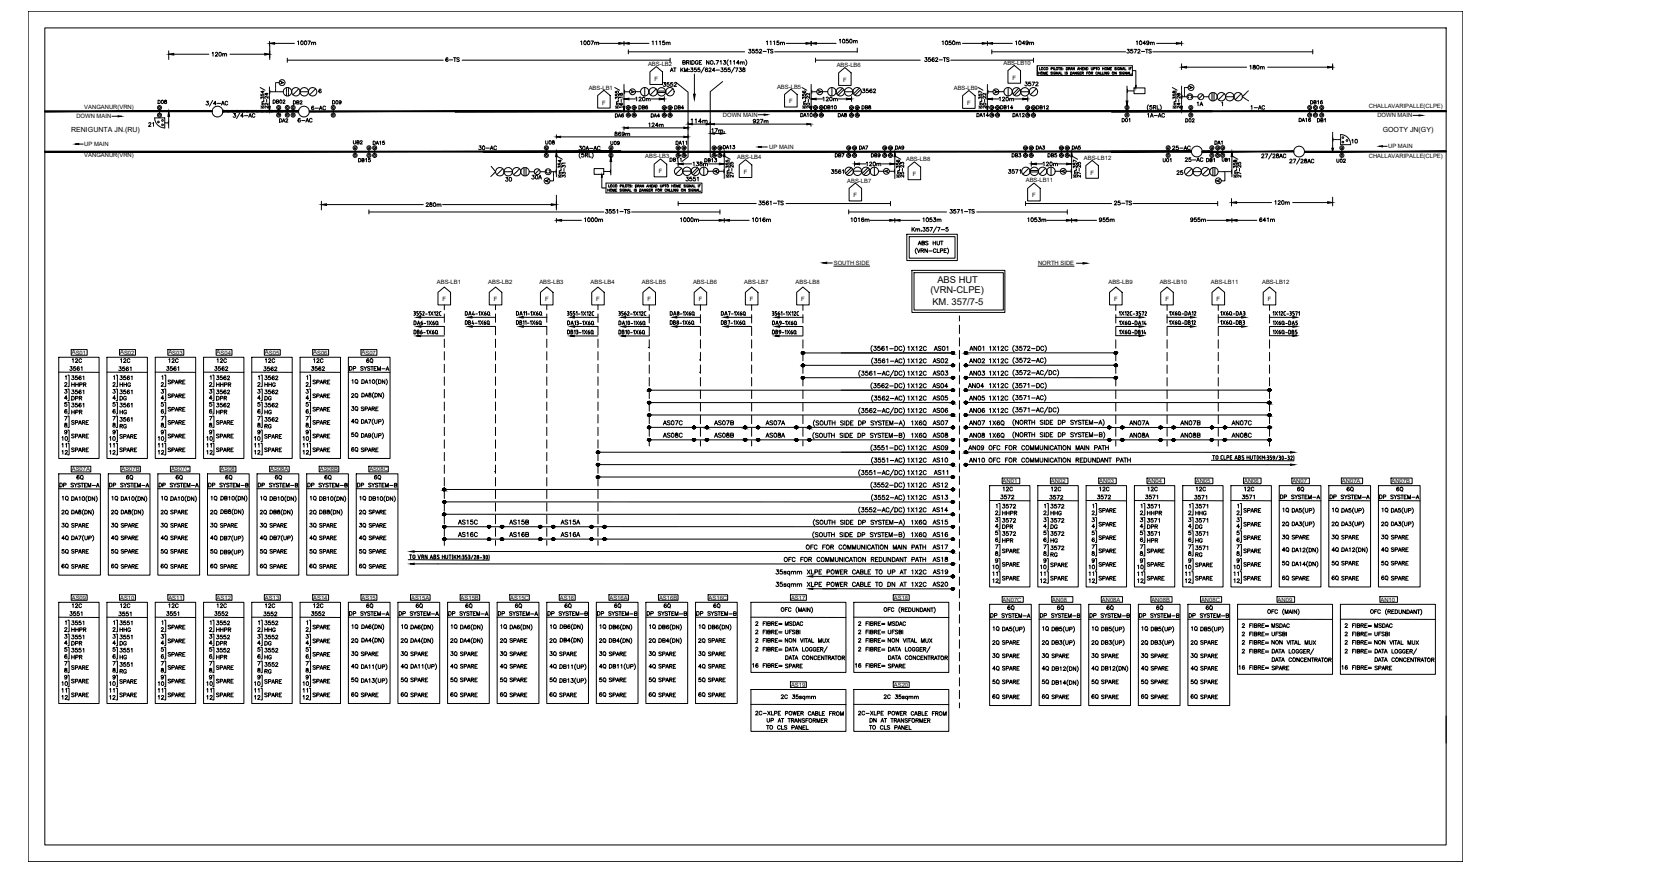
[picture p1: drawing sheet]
<svg xmlns="http://www.w3.org/2000/svg" width="740mm" height="385mm" viewBox="0 0 740 385" stroke-linecap="round" stroke-linejoin="round" font-family="sans-serif">
<defs><g id="words">
<g font-size="5.3">
<text x="399.3" y="155.6">1X12C</text>
<text x="411" y="155.6">AS01</text>
<text x="399.3" y="166.5">1X12C</text>
<text x="426.5" y="166.5">AN03</text>
<text x="435.3" y="166.5">1X12C</text>
<text x="154.2" y="176.4">2Q</text>
<text x="399.3" y="177.4">1X12C</text>
<text x="410.3" y="177.4">AS05</text>
<text x="426.5" y="177.4">AN05</text>
<text x="435.3" y="177.4">1X12C</text>
<text x="154.2" y="187.7">4Q</text>
<text x="401.1" y="188.4">1X6Q</text>
<text x="426.5" y="188.4">AN07</text>
<text x="435.3" y="188.4">1X6Q</text>
<text x="497.1" y="188.4">AN07A</text>
<text x="519.6" y="188.4">AN07B</text>
<text x="542.2" y="188.4">AN07C</text>
<text x="154.2" y="193.7">5Q</text>
<text x="401.1" y="194">1X6Q</text>
<text x="435.3" y="194">1X6Q</text>
<text x="410.3" y="199.3">AS09</text>
<text x="426.2" y="199.3">AN09</text>
<text x="399.3" y="210.3">1X12C</text>
<text x="411" y="210.3">AS11</text>
<text x="410.3" y="221.2">AS13</text>
<text x="571.1" y="217.7">6Q</text>
<text x="593" y="217.7">6Q</text>
<text x="614.9" y="217.7">6Q</text>
<text x="26.5" y="233.5">3Q</text>
<text x="48.3" y="233.5">3Q</text>
<text x="70.2" y="233.5">3Q</text>
<text x="91.7" y="233.5">3Q</text>
<text x="113.9" y="233.5">3Q</text>
<text x="135.5" y="233.5">3Q</text>
<text x="157.3" y="233.5">3Q</text>
<text x="201.1" y="232.1">AS15C</text>
<text x="223.7" y="232.1">AS15B</text>
<text x="246.2" y="232.1">AS15A</text>
<text x="410.3" y="232.1">AS15</text>
<text x="401.1" y="237.8">1X6Q</text>
<text x="410.3" y="243.1">AS17</text>
<text x="564.4" y="256.8">6Q</text>
<text x="586.3" y="256.8">6Q</text>
<text x="608.2" y="256.8">6Q</text>
<text x="436.7" y="291">3Q</text>
<text x="458.6" y="291">3Q</text>
<text x="480.5" y="291">3Q</text>
<text x="502.4" y="291">3Q</text>
<text x="524.2" y="291">3Q</text>
<text x="388.8" y="309.4">2C 35sqmm</text>
</g>
<g font-size="4.9">
<text x="92.8" y="25.8">120m</text>
<text x="329.1" y="24.3">3552-TS</text>
<text x="496" y="24.3">3572-TS</text>
<text x="450.8" y="38.8">3572</text>
<text x="119.6" y="46.6">DB02</text>
<text x="128.4" y="46.9">DB2</text>
<text x="279.4" y="45.5">120m</text>
<text x="361.9" y="45.5">120m</text>
<text x="439.6" y="45.5">120m</text>
<text x="526.7" y="47.6">1A</text>
<text x="136.5" y="49.4">6-AC</text>
<text x="362.7" y="49">DB10</text>
<text x="368.7" y="52.6">DA8</text>
<text x="440.3" y="49">DB14</text>
<text x="445.6" y="52.6">DA12</text>
<text x="504.8" y="52.6">1A-AC</text>
<text x="550.7" y="49">1-AC</text>
<text x="130.5" y="54.7">6-AC</text>
<text x="571.9" y="54.7">DA16</text>
<text x="210.3" y="67">30-AC</text>
<text x="254.4" y="67">30A-AC</text>
<text x="367.2" y="70.2">DB7</text>
<text x="383.1" y="70.2">DB9</text>
<text x="445.2" y="70.2">DB3</text>
<text x="461.1" y="70.2">DB5</text>
<text x="516.1" y="67">25-AC</text>
<text x="304.8" y="74.1">138m</text>
<text x="381" y="74.1">120m</text>
<text x="459" y="74.1">120m</text>
<text x="517.9" y="78">25</text>
<text x="530.9" y="72.3">DB1</text>
<text x="221.9" y="80.8">30</text>
<text x="301.6" y="80.8">3551</text>
<text x="187" y="92.1">280m</text>
<text x="266" y="94.9">3551-TS</text>
<text x="333.7" y="91.4">3561-TS</text>
<text x="417.7" y="94.9">3571-TS</text>
<text x="490.4" y="91.4">25-TS</text>
<text x="256.8" y="98.8">1000m</text>
<text x="299.2" y="98.8">1000m</text>
<text x="330.9" y="98.8">1016m</text>
<text x="374.3" y="98.8">1016m</text>
<text x="406" y="98.8">1053m</text>
<text x="452.3" y="98.8">1053m</text>
<text x="483.7" y="98.8">955m</text>
<text x="403.9" y="109">ABS HUT</text>
<text x="426.5" y="155.2">AN01</text>
<text x="435.3" y="155.2">1X12C</text>
<text x="31" y="160.9">12C</text>
<text x="52.2" y="160.9">12C</text>
<text x="73.4" y="160.9">12C</text>
<text x="94.9" y="160.9">12C</text>
<text x="116.1" y="160.9">12C</text>
<text x="137.2" y="160.9">12C</text>
<text x="160.9" y="160.9">6Q</text>
<text x="399.3" y="160.9">1X12C</text>
<text x="410.3" y="160.9">AS02</text>
<text x="426.5" y="160.9">AN02</text>
<text x="435.3" y="160.9">1X12C</text>
<text x="30" y="164.4">3561</text>
<text x="51.5" y="164.4">3561</text>
<text x="72.7" y="164.4">3561</text>
<text x="93.8" y="164.4">3562</text>
<text x="115.4" y="164.4">3562</text>
<text x="136.2" y="164.4">3562</text>
<text x="153.1" y="164.4">DP SYSTEM-A</text>
<text x="410.3" y="166.2">AS03</text>
<text x="30.7" y="168.3">3561</text>
<text x="30.7" y="171.4">HHPR</text>
<text x="51.9" y="168.3">3561</text>
<text x="51.9" y="171.4">HHG</text>
<text x="73.4" y="170">SPARE</text>
<text x="94.5" y="168.3">3562</text>
<text x="94.5" y="171.4">HHPR</text>
<text x="115.7" y="168.3">3562</text>
<text x="115.7" y="171.4">HHG</text>
<text x="137.2" y="170">SPARE</text>
<text x="154.2" y="170">1Q</text>
<text x="399.3" y="171.8">1X12C</text>
<text x="410.3" y="171.8">AS04</text>
<text x="426.2" y="171.8">AN04</text>
<text x="435.3" y="171.8">1X12C</text>
<text x="30.7" y="174.6">3561</text>
<text x="30.7" y="177.4">DPR</text>
<text x="51.9" y="177.4">DG</text>
<text x="73.4" y="176.4">SPARE</text>
<text x="94.5" y="174.6">3562</text>
<text x="94.5" y="177.4">DPR</text>
<text x="115.7" y="177.4">DG</text>
<text x="137.2" y="176.4">SPARE</text>
<text x="30.7" y="180.3">3561</text>
<text x="30.7" y="183.4">HPR</text>
<text x="51.9" y="180.3">3561</text>
<text x="51.9" y="183.4">HG</text>
<text x="94.5" y="180.3">3562</text>
<text x="94.5" y="183.4">HPR</text>
<text x="115.7" y="180.3">3562</text>
<text x="115.7" y="183.4">HG</text>
<text x="154.2" y="182">3Q</text>
<text x="158.4" y="182">SPARE</text>
<text x="399.3" y="182.7">1X12C</text>
<text x="410.3" y="182.7">AS06</text>
<text x="426.5" y="182.7">AN06</text>
<text x="435.3" y="182.7">1X12C</text>
<text x="30.7" y="188">SPARE</text>
<text x="51.9" y="186.6">3561</text>
<text x="51.9" y="189.8">RG</text>
<text x="73.4" y="188">SPARE</text>
<text x="94.5" y="188">SPARE</text>
<text x="115.7" y="186.6">3562</text>
<text x="115.7" y="189.8">RG</text>
<text x="137.2" y="188">SPARE</text>
<text x="291.4" y="188">AS07C</text>
<text x="314" y="188">AS07B</text>
<text x="336.9" y="188">AS07A</text>
<text x="410.3" y="188">AS07</text>
<text x="26.5" y="195.1">10</text>
<text x="30.7" y="194">SPARE</text>
<text x="47.6" y="195.1">10</text>
<text x="51.9" y="194">SPARE</text>
<text x="68.8" y="195.1">10</text>
<text x="73.4" y="194">SPARE</text>
<text x="90.3" y="195.1">10</text>
<text x="94.5" y="194">SPARE</text>
<text x="111.5" y="195.1">10</text>
<text x="115.7" y="194">SPARE</text>
<text x="132.6" y="195.1">10</text>
<text x="137.2" y="194">SPARE</text>
<text x="291.4" y="193.7">AS08C</text>
<text x="314" y="193.7">AS08B</text>
<text x="336.9" y="193.7">AS08A</text>
<text x="410.3" y="193.7">AS08</text>
<text x="426.5" y="193.7">AN08</text>
<text x="497.1" y="193.7">AN08A</text>
<text x="519.6" y="193.7">AN08B</text>
<text x="542.2" y="193.7">AN08C</text>
<text x="26.5" y="201.1">12</text>
<text x="30.7" y="200">SPARE</text>
<text x="47.6" y="201.1">12</text>
<text x="51.9" y="200">SPARE</text>
<text x="68.8" y="201.1">12</text>
<text x="73.4" y="200">SPARE</text>
<text x="90.3" y="201.1">12</text>
<text x="94.5" y="200">SPARE</text>
<text x="111.5" y="201.1">12</text>
<text x="115.7" y="200">SPARE</text>
<text x="132.6" y="201.1">12</text>
<text x="137.2" y="200">SPARE</text>
<text x="154.2" y="200">6Q</text>
<text x="158.4" y="200">SPARE</text>
<text x="399.3" y="199.3">1X12C</text>
<text x="399.3" y="204.6">1X12C</text>
<text x="410.3" y="204.6">AS10</text>
<text x="426.5" y="204.6">AN10</text>
<text x="435" y="204.6">OFC FOR COMMUNICATION REDUNDANT PATH</text>
<text x="25.4" y="215.5">DP SYSTEM-A</text>
<text x="33.2" y="212.4">6Q</text>
<text x="47.3" y="215.5">DP SYSTEM-A</text>
<text x="55" y="212.4">6Q</text>
<text x="69.1" y="215.5">DP SYSTEM-A</text>
<text x="76.9" y="212.4">6Q</text>
<text x="91" y="215.5">DP SYSTEM-B</text>
<text x="98.8" y="212.4">6Q</text>
<text x="112.9" y="215.5">DP SYSTEM-B</text>
<text x="120.3" y="212.4">6Q</text>
<text x="134.8" y="215.5">DP SYSTEM-B</text>
<text x="142.2" y="212.4">6Q</text>
<text x="156.6" y="215.5">DP SYSTEM-B</text>
<text x="164" y="212.4">6Q</text>
<text x="399.3" y="215.5">1X12C</text>
<text x="410.3" y="215.5">AS12</text>
<text x="26.5" y="221.5">1Q</text>
<text x="48.3" y="221.5">1Q</text>
<text x="70.2" y="221.5">1Q</text>
<text x="92.1" y="221.5">1Q</text>
<text x="113.9" y="221.5">1Q</text>
<text x="135.8" y="221.5">1Q</text>
<text x="157.7" y="221.5">1Q</text>
<text x="399.3" y="221.2">1X12C</text>
<text x="440.3" y="220.8">3572</text>
<text x="441.3" y="217.3">12C</text>
<text x="462.5" y="217.3">12C</text>
<text x="483" y="220.8">3572</text>
<text x="484" y="217.3">12C</text>
<text x="504.1" y="220.8">3571</text>
<text x="505.2" y="217.3">12C</text>
<text x="526.3" y="217.3">12C</text>
<text x="546.8" y="220.8">3571</text>
<text x="547.9" y="217.3">12C</text>
<text x="563.4" y="220.8">DP SYSTEM-A</text>
<text x="585.3" y="220.8">DP SYSTEM-A</text>
<text x="607.1" y="220.8">DP SYSTEM-A</text>
<text x="26.5" y="227.5">2Q</text>
<text x="48.3" y="227.5">2Q</text>
<text x="70.2" y="227.5">2Q</text>
<text x="74.4" y="227.5">SPARE</text>
<text x="91.7" y="227.5">2Q</text>
<text x="113.9" y="227.5">2Q</text>
<text x="135.5" y="227.5">2Q</text>
<text x="157.3" y="227.5">2Q</text>
<text x="161.9" y="227.5">SPARE</text>
<text x="399.3" y="226.5">1X12C</text>
<text x="410.3" y="226.5">AS14</text>
<text x="441" y="225.1">3572</text>
<text x="441" y="227.9">HHPR</text>
<text x="462.5" y="227.9">HHG</text>
<text x="483.7" y="226.8">SPARE</text>
<text x="504.8" y="225.1">3571</text>
<text x="504.8" y="227.9">HHPR</text>
<text x="526.3" y="227.9">HHG</text>
<text x="547.5" y="226.8">SPARE</text>
<text x="564.4" y="226.8">1Q</text>
<text x="586.3" y="226.8">1Q</text>
<text x="608.2" y="226.8">1Q</text>
<text x="30.7" y="233.5">SPARE</text>
<text x="52.6" y="233.5">SPARE</text>
<text x="74.4" y="233.5">SPARE</text>
<text x="96.3" y="233.5">SPARE</text>
<text x="118.2" y="233.5">SPARE</text>
<text x="140.1" y="233.5">SPARE</text>
<text x="161.9" y="233.5">SPARE</text>
<text x="401.1" y="232.1">1X6Q</text>
<text x="441" y="233.9">DPR</text>
<text x="462.5" y="233.9">DG</text>
<text x="483.7" y="232.8">SPARE</text>
<text x="504.8" y="233.9">DPR</text>
<text x="526.3" y="233.9">DG</text>
<text x="547.5" y="232.8">SPARE</text>
<text x="564.4" y="232.8">2Q</text>
<text x="586.3" y="232.8">2Q</text>
<text x="608.2" y="232.8">2Q</text>
<text x="26.5" y="238.8">4Q</text>
<text x="48.3" y="238.8">4Q</text>
<text x="52.6" y="238.8">SPARE</text>
<text x="70.2" y="238.8">4Q</text>
<text x="74.4" y="238.8">SPARE</text>
<text x="92.1" y="238.8">4Q</text>
<text x="113.9" y="238.8">4Q</text>
<text x="135.8" y="238.8">4Q</text>
<text x="140.1" y="238.8">SPARE</text>
<text x="157.3" y="238.8">4Q</text>
<text x="161.9" y="238.8">SPARE</text>
<text x="201.1" y="237.4">AS16C</text>
<text x="223.7" y="237.4">AS16B</text>
<text x="246.2" y="237.4">AS16A</text>
<text x="410.3" y="237.4">AS16</text>
<text x="441" y="237.1">3572</text>
<text x="462.1" y="237.1">3572</text>
<text x="483.7" y="238.8">SPARE</text>
<text x="504.8" y="237.1">3571</text>
<text x="526" y="237.1">3571</text>
<text x="547.5" y="238.8">SPARE</text>
<text x="564.4" y="238.5">3Q</text>
<text x="568.7" y="238.5">SPARE</text>
<text x="586.3" y="238.5">3Q</text>
<text x="590.5" y="238.5">SPARE</text>
<text x="608.2" y="238.5">3Q</text>
<text x="612.4" y="238.5">SPARE</text>
<text x="26.5" y="244.8">5Q</text>
<text x="30.7" y="244.8">SPARE</text>
<text x="48.3" y="244.8">5Q</text>
<text x="52.6" y="244.8">SPARE</text>
<text x="70.2" y="244.8">5Q</text>
<text x="74.4" y="244.8">SPARE</text>
<text x="92.1" y="244.8">5Q</text>
<text x="113.9" y="244.8">5Q</text>
<text x="118.2" y="244.8">SPARE</text>
<text x="135.8" y="244.8">5Q</text>
<text x="140.1" y="244.8">SPARE</text>
<text x="157.3" y="244.8">5Q</text>
<text x="161.9" y="244.8">SPARE</text>
<text x="354.5" y="243.1">OFC FOR COMMUNICATION MAIN PATH</text>
<text x="564.4" y="244.1">4Q</text>
<text x="586.3" y="244.1">4Q</text>
<text x="608.2" y="244.1">4Q</text>
<text x="612.4" y="244.1">SPARE</text>
<text x="26.5" y="251.5">6Q</text>
<text x="30.7" y="251.5">SPARE</text>
<text x="48.3" y="251.5">6Q</text>
<text x="52.6" y="251.5">SPARE</text>
<text x="70.2" y="251.5">6Q</text>
<text x="74.4" y="251.5">SPARE</text>
<text x="92.1" y="251.5">6Q</text>
<text x="96.3" y="251.5">SPARE</text>
<text x="113.9" y="251.5">6Q</text>
<text x="118.2" y="251.5">SPARE</text>
<text x="135.8" y="251.5">6Q</text>
<text x="140.1" y="251.5">SPARE</text>
<text x="157.7" y="251.5">6Q</text>
<text x="161.9" y="251.5">SPARE</text>
<text x="344.7" y="248.4">OFC FOR COMMUNICATION REDUNDANT PATH</text>
<text x="410.3" y="248.4">AS18</text>
<text x="462.1" y="250.8">SPARE</text>
<text x="462.5" y="246.2">RG</text>
<text x="526" y="250.8">SPARE</text>
<text x="526.3" y="246.2">RG</text>
<text x="564.4" y="250.1">5Q</text>
<text x="586.3" y="250.1">5Q</text>
<text x="590.5" y="250.1">SPARE</text>
<text x="608.2" y="250.1">5Q</text>
<text x="612.4" y="250.1">SPARE</text>
<text x="401.1" y="254">1X2C</text>
<text x="410.3" y="254">AS19</text>
<text x="436.7" y="254.7">11</text>
<text x="436.7" y="257.9">12</text>
<text x="441" y="256.8">SPARE</text>
<text x="457.9" y="254.7">11</text>
<text x="457.9" y="257.9">12</text>
<text x="462.1" y="256.8">SPARE</text>
<text x="479.1" y="254.7">11</text>
<text x="479.1" y="257.9">12</text>
<text x="483.7" y="256.8">SPARE</text>
<text x="500.6" y="254.7">11</text>
<text x="500.6" y="257.9">12</text>
<text x="504.8" y="256.8">SPARE</text>
<text x="521.8" y="254.7">11</text>
<text x="521.8" y="257.9">12</text>
<text x="526" y="256.8">SPARE</text>
<text x="542.9" y="254.7">11</text>
<text x="542.9" y="257.9">12</text>
<text x="547.5" y="256.8">SPARE</text>
<text x="568.7" y="256.8">SPARE</text>
<text x="590.5" y="256.8">SPARE</text>
<text x="612.4" y="256.8">SPARE</text>
<text x="401.1" y="259.3">1X2C</text>
<text x="410.3" y="259.3">AS20</text>
<text x="31" y="268.8">12C</text>
<text x="52.2" y="268.8">12C</text>
<text x="73.4" y="268.8">12C</text>
<text x="94.9" y="268.8">12C</text>
<text x="116.1" y="268.8">12C</text>
<text x="137.2" y="268.8">12C</text>
<text x="160.9" y="268.8">6Q</text>
<text x="182.7" y="268.8">6Q</text>
<text x="204.6" y="268.8">6Q</text>
<text x="226.1" y="268.8">6Q</text>
<text x="248" y="268.8">6Q</text>
<text x="269.9" y="268.8">6Q</text>
<text x="291.7" y="268.8">6Q</text>
<text x="313.6" y="268.8">6Q</text>
<text x="443.4" y="269.9">6Q</text>
<text x="465.3" y="269.9">6Q</text>
<text x="487.2" y="269.9">6Q</text>
<text x="509.1" y="269.9">6Q</text>
<text x="530.9" y="269.9">6Q</text>
<text x="30" y="272.3">3551</text>
<text x="51.5" y="272.3">3551</text>
<text x="72.7" y="272.3">3551</text>
<text x="93.8" y="272.3">3552</text>
<text x="115.4" y="272.3">3552</text>
<text x="136.2" y="272.3">3552</text>
<text x="153.1" y="272.3">DP SYSTEM-A</text>
<text x="175" y="272.3">DP SYSTEM-A</text>
<text x="196.9" y="272.3">DP SYSTEM-A</text>
<text x="218.7" y="272.3">DP SYSTEM-A</text>
<text x="240.6" y="272.3">DP SYSTEM-B</text>
<text x="262.5" y="272.3">DP SYSTEM-B</text>
<text x="284.3" y="272.3">DP SYSTEM-B</text>
<text x="306.2" y="272.3">DP SYSTEM-B</text>
<text x="435.7" y="273">DP SYSTEM-A</text>
<text x="457.6" y="273">DP SYSTEM-B</text>
<text x="479.4" y="273">DP SYSTEM-B</text>
<text x="501.3" y="273">DP SYSTEM-B</text>
<text x="523.2" y="273">DP SYSTEM-B</text>
<text x="30.7" y="279.4">HHPR</text>
<text x="51.9" y="279.4">HHG</text>
<text x="73.4" y="278.3">SPARE</text>
<text x="94.5" y="279.4">HHPR</text>
<text x="115.7" y="279.4">HHG</text>
<text x="137.2" y="278.3">SPARE</text>
<text x="154.2" y="278">1Q</text>
<text x="176" y="278">1Q</text>
<text x="197.9" y="278">1Q</text>
<text x="219.8" y="278">1Q</text>
<text x="241.7" y="278">1Q</text>
<text x="263.5" y="278">1Q</text>
<text x="285.4" y="278">1Q</text>
<text x="307.3" y="278">1Q</text>
<text x="345.4" y="276.6">MSDAC</text>
<text x="390.5" y="276.6">MSDAC</text>
<text x="390.5" y="280.5">UFSBI</text>
<text x="436.7" y="279">1Q</text>
<text x="458.6" y="279">1Q</text>
<text x="480.5" y="279">1Q</text>
<text x="502.4" y="279">1Q</text>
<text x="524.2" y="279">1Q</text>
<text x="559.9" y="277.6">MSDAC</text>
<text x="605" y="277.6">MSDAC</text>
<text x="605" y="281.2">UFSBI</text>
<text x="30.7" y="285.4">DPR</text>
<text x="51.9" y="285.4">DG</text>
<text x="73.4" y="284.3">SPARE</text>
<text x="94.5" y="285.4">DPR</text>
<text x="115.7" y="285.4">DG</text>
<text x="137.2" y="284.3">SPARE</text>
<text x="154.2" y="284.3">2Q</text>
<text x="176" y="284.3">2Q</text>
<text x="197.6" y="284.3">2Q</text>
<text x="219.8" y="284.3">2Q</text>
<text x="241.3" y="284.3">2Q</text>
<text x="263.2" y="284.3">2Q</text>
<text x="285" y="284.3">2Q</text>
<text x="306.9" y="284.3">2Q</text>
<text x="436.7" y="285">2Q</text>
<text x="441" y="285">SPARE</text>
<text x="458.6" y="285">2Q</text>
<text x="480.5" y="285">2Q</text>
<text x="502.4" y="285">2Q</text>
<text x="524.2" y="285">2Q</text>
<text x="528.5" y="285">SPARE</text>
<text x="30.7" y="291.4">HPR</text>
<text x="51.9" y="291.4">HG</text>
<text x="73.4" y="290.3">SPARE</text>
<text x="94.5" y="291.4">HPR</text>
<text x="115.7" y="291.4">HG</text>
<text x="137.2" y="290.3">SPARE</text>
<text x="154.2" y="290">3Q</text>
<text x="158.4" y="290">SPARE</text>
<text x="176" y="290">3Q</text>
<text x="180.3" y="290">SPARE</text>
<text x="197.6" y="290">3Q</text>
<text x="202.1" y="290">SPARE</text>
<text x="219.8" y="290">3Q</text>
<text x="224" y="290">SPARE</text>
<text x="241.3" y="290">3Q</text>
<text x="245.9" y="290">SPARE</text>
<text x="263.2" y="290">3Q</text>
<text x="267.8" y="290">SPARE</text>
<text x="285" y="290">3Q</text>
<text x="289.6" y="290">SPARE</text>
<text x="306.9" y="290">3Q</text>
<text x="311.5" y="290">SPARE</text>
<text x="441" y="291">SPARE</text>
<text x="462.8" y="291">SPARE</text>
<text x="484.7" y="291">SPARE</text>
<text x="506.6" y="291">SPARE</text>
<text x="528.5" y="291">SPARE</text>
<text x="30.7" y="296">SPARE</text>
<text x="51.9" y="297.7">RG</text>
<text x="73.4" y="296">SPARE</text>
<text x="94.5" y="296">SPARE</text>
<text x="115.7" y="297.7">RG</text>
<text x="137.2" y="296">SPARE</text>
<text x="154.2" y="295.6">4Q</text>
<text x="176" y="295.6">4Q</text>
<text x="197.9" y="295.6">4Q</text>
<text x="202.1" y="295.6">SPARE</text>
<text x="219.8" y="295.6">4Q</text>
<text x="224" y="295.6">SPARE</text>
<text x="241.7" y="295.6">4Q</text>
<text x="263.2" y="295.6">4Q</text>
<text x="285.4" y="295.6">4Q</text>
<text x="289.6" y="295.6">SPARE</text>
<text x="306.9" y="295.6">4Q</text>
<text x="311.5" y="295.6">SPARE</text>
<text x="345.4" y="295.3">SPARE</text>
<text x="390.5" y="295.3">SPARE</text>
<text x="436.7" y="296.3">4Q</text>
<text x="441" y="296.3">SPARE</text>
<text x="458.6" y="296.3">4Q</text>
<text x="480.5" y="296.3">4Q</text>
<text x="502.4" y="296.3">4Q</text>
<text x="506.6" y="296.3">SPARE</text>
<text x="524.2" y="296.3">4Q</text>
<text x="528.5" y="296.3">SPARE</text>
<text x="559.9" y="296.3">SPARE</text>
<text x="605" y="296.3">SPARE</text>
<text x="26.5" y="303">10</text>
<text x="30.7" y="302">SPARE</text>
<text x="47.6" y="303">10</text>
<text x="51.9" y="302.3">SPARE</text>
<text x="68.8" y="303">10</text>
<text x="73.4" y="302">SPARE</text>
<text x="90.3" y="303">10</text>
<text x="94.5" y="302">SPARE</text>
<text x="111.5" y="303">10</text>
<text x="115.7" y="302.3">SPARE</text>
<text x="132.6" y="303">10</text>
<text x="137.2" y="302">SPARE</text>
<text x="154.2" y="301.6">5Q</text>
<text x="176" y="301.6">5Q</text>
<text x="180.3" y="301.6">SPARE</text>
<text x="197.9" y="301.6">5Q</text>
<text x="202.1" y="301.6">SPARE</text>
<text x="219.8" y="301.6">5Q</text>
<text x="224" y="301.6">SPARE</text>
<text x="241.7" y="301.6">5Q</text>
<text x="263.2" y="301.6">5Q</text>
<text x="267.8" y="301.6">SPARE</text>
<text x="285.4" y="301.6">5Q</text>
<text x="289.6" y="301.6">SPARE</text>
<text x="306.9" y="301.6">5Q</text>
<text x="311.5" y="301.6">SPARE</text>
<text x="436.7" y="302.3">5Q</text>
<text x="441" y="302.3">SPARE</text>
<text x="458.6" y="302.3">5Q</text>
<text x="480.5" y="302.3">5Q</text>
<text x="484.7" y="302.3">SPARE</text>
<text x="502.4" y="302.3">5Q</text>
<text x="506.6" y="302.3">SPARE</text>
<text x="524.2" y="302.3">5Q</text>
<text x="528.5" y="302.3">SPARE</text>
<text x="26.5" y="306.2">11</text>
<text x="47.6" y="306.2">11</text>
<text x="68.8" y="306.2">11</text>
<text x="90.3" y="306.2">11</text>
<text x="111.5" y="306.2">11</text>
<text x="132.6" y="306.2">11</text>
<text x="154.2" y="308">6Q</text>
<text x="176" y="308">6Q</text>
<text x="197.9" y="308">6Q</text>
<text x="219.8" y="308">6Q</text>
<text x="241.7" y="308">6Q</text>
<text x="263.5" y="308">6Q</text>
<text x="285.4" y="308">6Q</text>
<text x="307.3" y="308">6Q</text>
<text x="436.7" y="309">6Q</text>
<text x="441" y="309">SPARE</text>
<text x="458.6" y="309">6Q</text>
<text x="462.8" y="309">SPARE</text>
<text x="480.5" y="309">6Q</text>
<text x="484.7" y="309">SPARE</text>
<text x="502.4" y="309">6Q</text>
<text x="506.6" y="309">SPARE</text>
<text x="524.2" y="309">6Q</text>
<text x="528.5" y="309">SPARE</text>
</g>
<g font-size="4.4">
<text x="130.2" y="20.5">1007m</text>
<text x="255.1" y="20.5">1007m</text>
<text x="286.5" y="20.5">1115m</text>
<text x="336.9" y="20.5">1115m</text>
<text x="369" y="19.8">1050m</text>
<text x="414.5" y="20.5">1050m</text>
<text x="447" y="20.5">1049m</text>
<text x="499.9" y="20.5">1049m</text>
<text x="195.8" y="27.9">6-TS</text>
<text x="406.8" y="27.9">3562-TS</text>
<text x="276.9" y="42">A</text>
<text x="291.4" y="38.8">3552</text>
<text x="359.5" y="42">A</text>
<text x="379.2" y="41.6">3562</text>
<text x="68.8" y="46.6">D08</text>
<text x="145.7" y="46.6">D09</text>
<text x="576.8" y="46.6">DB16</text>
<text x="119.2" y="48.7" transform="rotate(-90 119.2 48.7)">22-24</text>
<text x="270.2" y="52.6">DA6</text>
<text x="275.5" y="48.3" transform="rotate(-90 275.5 48.3)">16-18</text>
<text x="280.8" y="49">DB6</text>
<text x="286.1" y="52.6">DA4</text>
<text x="296.7" y="49">DB4</text>
<text x="352.1" y="52.2">DA10</text>
<text x="358.1" y="48.7" transform="rotate(-90 358.1 48.7)">20-22</text>
<text x="379.2" y="49">DB8</text>
<text x="429.7" y="52.2">DA14</text>
<text x="456.1" y="49">DB12</text>
<text x="521.4" y="48.7" transform="rotate(-90 521.4 48.7)">24-26</text>
<text x="64.6" y="56.4">21</text>
<text x="122.4" y="54.7">DA2</text>
<text x="493.9" y="54.7">D01</text>
<text x="521.8" y="54.7">D02</text>
<text x="580" y="54.7">DB1</text>
<text x="154.9" y="64.2">UB2</text>
<text x="163.7" y="64.6">DA15</text>
<text x="239.5" y="64.6">U08</text>
<text x="268.5" y="64.6">U09</text>
<text x="297" y="64.6">DA11</text>
<text x="534.8" y="64.6">DA1</text>
<text x="595.1" y="63.9">10</text>
<text x="294.6" y="72">DB11</text>
<text x="317.9" y="66.3">DA13</text>
<text x="378.2" y="66.7">DA7</text>
<text x="394.1" y="66.7">DA9</text>
<text x="455.8" y="66.7">DA3</text>
<text x="471.7" y="66.7">DA5</text>
<text x="521.4" y="72">25-AC</text>
<text x="538" y="72">UB1</text>
<text x="157.3" y="72.3">DB15</text>
<text x="239.9" y="77.3">C</text>
<text x="309.7" y="72.3">DB13</text>
<text x="365.5" y="77.3">3561</text>
<text x="443.4" y="77.3">3571</text>
<text x="511.9" y="72.3">U01</text>
<text x="588.4" y="72.3">U02</text>
<text x="233.5" y="79.7">30A</text>
<text x="250.5" y="79" transform="rotate(-90 250.5 79)">33-31</text>
<text x="324.6" y="79" transform="rotate(-90 324.6 79)">27-25</text>
<text x="399.7" y="79" transform="rotate(-90 399.7 79)">25-23</text>
<text x="477.7" y="79" transform="rotate(-90 477.7 79)">27-25</text>
<text x="548.2" y="79" transform="rotate(-90 548.2 79)">27-25</text>
<text x="523.9" y="98.4">955m</text>
<text x="554.6" y="98.4">641m</text>
<text x="181.3" y="143.9">DA6-1X6Q</text>
<text x="73.4" y="182">SPARE</text>
<text x="137.2" y="182">SPARE</text>
<text x="26.5" y="197.9">11</text>
<text x="47.6" y="197.9">11</text>
<text x="68.8" y="197.9">11</text>
<text x="90.3" y="197.9">11</text>
<text x="111.5" y="197.9">11</text>
<text x="132.6" y="197.9">11</text>
<text x="461.8" y="220.8">3572</text>
<text x="525.6" y="220.8">3571</text>
<text x="437.8" y="233.5">4</text>
<text x="501.6" y="233.5">4</text>
<text x="441" y="239.9">HPR</text>
<text x="462.5" y="239.9">HG</text>
<text x="504.8" y="239.9">HPR</text>
<text x="526.3" y="239.9">HG</text>
<text x="441" y="244.5">SPARE</text>
<text x="483.7" y="244.5">SPARE</text>
<text x="504.8" y="244.5">SPARE</text>
<text x="547.5" y="244.5">SPARE</text>
<text x="436.7" y="251.5">10</text>
<text x="441" y="250.5">SPARE</text>
<text x="457.9" y="251.5">10</text>
<text x="479.1" y="251.5">10</text>
<text x="483.7" y="250.5">SPARE</text>
<text x="500.6" y="251.5">10</text>
<text x="504.8" y="250.5">SPARE</text>
<text x="521.8" y="251.5">10</text>
<text x="542.9" y="251.5">10</text>
<text x="547.5" y="250.5">SPARE</text>
<text x="30.7" y="276.2">3551</text>
<text x="51.9" y="276.2">3551</text>
<text x="94.5" y="276.2">3552</text>
<text x="115.7" y="276.2">3552</text>
<text x="224" y="284">SPARE</text>
<text x="311.5" y="284">SPARE</text>
<text x="51.9" y="294.6">3551</text>
<text x="115.7" y="294.6">3552</text>
<text x="26.5" y="309">12</text>
<text x="30.7" y="308">SPARE</text>
<text x="47.6" y="309">12</text>
<text x="51.9" y="308">SPARE</text>
<text x="68.8" y="309">12</text>
<text x="73.4" y="308">SPARE</text>
<text x="90.3" y="309">12</text>
<text x="94.5" y="308">SPARE</text>
<text x="111.5" y="309">12</text>
<text x="115.7" y="308">SPARE</text>
<text x="132.6" y="309">12</text>
<text x="137.2" y="308">SPARE</text>
<text x="158.4" y="308">SPARE</text>
<text x="180.3" y="308">SPARE</text>
<text x="202.1" y="308">SPARE</text>
<text x="224" y="308">SPARE</text>
<text x="245.9" y="308">SPARE</text>
<text x="267.8" y="308">SPARE</text>
<text x="289.6" y="308">SPARE</text>
<text x="311.5" y="308">SPARE</text>
</g>
<g font-size="4.1">
<text x="413.2" y="124.9">ABS HUT</text>
<text x="410.1" y="129">(VRN-CLPE)</text>
<text x="411" y="134.3">KM. 357/7-5</text>
</g>
<g font-size="4">
<text x="122.8" y="37.7">A</text>
<text x="522.8" y="44.1">C</text>
<text x="435.7" y="48.7" transform="rotate(-90 435.7 48.7)">20-22</text>
<text x="314" y="76.9">A</text>
<text x="389.1" y="76.9">A</text>
<text x="467.1" y="76.9">A</text>
<text x="239.5" y="81.1">A</text>
<text x="535.2" y="81.1">A</text>
</g>
<g font-size="3.1">
<text x="31.4" y="58.1">RENIGUNTA JN.(RU)</text>
<text x="609.5" y="58.3">GOOTY JN(GY)</text>
</g>
<g font-size="2.6">
<text x="285.7" y="29.1">ABS-LB2</text>
<text x="368.8" y="29.5">ABS-LB6</text>
<text x="442.3" y="28.5">ABS-LB10</text>
<text x="288.5" y="35.7">F</text>
<text x="446.3" y="35.1">F</text>
<text x="259.5" y="39.5">ABS-LB1</text>
<text x="342.5" y="39">ABS-LB5</text>
<text x="371.7" y="36.1">F</text>
<text x="420.4" y="39.6">ABS-LB9</text>
<text x="37.2" y="47.9">VANGANUR(VRN)</text>
<text x="265.5" y="46.1">F</text>
<text x="347.9" y="45.6">F</text>
<text x="426.3" y="46.2">F</text>
<text x="603.4" y="47.8">CHALLAVARIPALLE(CLPE)</text>
<text x="33.7" y="52.2">DOWN MAIN</text>
<text x="318.7" y="51.5">DOWN MAIN</text>
<text x="607.2" y="51.8">DOWN MAIN</text>
<text x="37.2" y="64.4">UP MAIN</text>
<text x="339.1" y="65.7">UP MAIN</text>
<text x="611.9" y="65.4">UP MAIN</text>
<text x="37.2" y="69.4">VANGANUR(VRN)</text>
<text x="284.5" y="69.8">ABS-LB3</text>
<text x="325" y="70.1">ABS-LB4</text>
<text x="399.4" y="71.1">ABS-LB8</text>
<text x="477.8" y="70.4">ABS-LB12</text>
<text x="603.4" y="69.7">CHALLAVARIPALLE(CLPE)</text>
<text x="290.4" y="76.4">F</text>
<text x="327.9" y="76.7">F</text>
<text x="402.3" y="77.7">F</text>
<text x="480.7" y="77">F</text>
<text x="373.5" y="80.5">ABS-LB7</text>
<text x="452.2" y="80.4">ABS-LB11</text>
<text x="376.3" y="87">F</text>
<text x="455" y="87">F</text>
<text x="367.6" y="116.8">SOUTH SIDE</text>
<text x="457.6" y="116.8">NORTH SIDE</text>
<text x="192.6" y="125.3">ABS-LB1</text>
<text x="215.2" y="125.3">ABS-LB2</text>
<text x="237.8" y="125.3">ABS-LB3</text>
<text x="260.3" y="125.3">ABS-LB4</text>
<text x="282.9" y="125.3">ABS-LB5</text>
<text x="305.5" y="125.3">ABS-LB6</text>
<text x="328.1" y="125.3">ABS-LB7</text>
<text x="350.7" y="125.3">ABS-LB8</text>
<text x="488.6" y="125.3">ABS-LB9</text>
<text x="511.2" y="125.3">ABS-LB10</text>
<text x="533.8" y="125.3">ABS-LB11</text>
<text x="556.4" y="125.3">ABS-LB12</text>
<text x="195.1" y="132.9">F</text>
<text x="217.7" y="132.9">F</text>
<text x="240.3" y="132.9">F</text>
<text x="262.8" y="132.9">F</text>
<text x="285.4" y="132.9">F</text>
<text x="308" y="132.9">F</text>
<text x="330.6" y="132.9">F</text>
<text x="353.2" y="132.9">F</text>
<text x="491.1" y="132.9">F</text>
<text x="513.7" y="132.9">F</text>
<text x="536.3" y="132.9">F</text>
<text x="558.9" y="132.9">F</text>
<text x="31.7" y="156.3">AS01</text>
<text x="52.9" y="156.3">AS02</text>
<text x="74.2" y="156.3">AS03</text>
<text x="95.5" y="156.3">AS04</text>
<text x="116.8" y="156.3">AS05</text>
<text x="138.1" y="156.3">AS06</text>
<text x="159.4" y="156.3">AS07</text>
<text x="31.7" y="207.7">AS07A</text>
<text x="53.5" y="207.7">AS07B</text>
<text x="75.4" y="207.7">AS07C</text>
<text x="97.2" y="207.7">AS08</text>
<text x="119.1" y="207.7">AS08A</text>
<text x="141" y="207.7">AS08B</text>
<text x="162.8" y="207.7">AS08C</text>
<text x="442" y="212.9">AN01</text>
<text x="463.3" y="212.9">AN02</text>
<text x="484.6" y="212.9">AN03</text>
<text x="505.8" y="212.9">AN04</text>
<text x="527.1" y="212.9">AN05</text>
<text x="548.4" y="212.9">AN06</text>
<text x="569.7" y="212.9">AN07</text>
<text x="591.6" y="212.9">AN07A</text>
<text x="613.4" y="212.9">AN07B</text>
<text x="31.7" y="264.4">AS09</text>
<text x="52.9" y="264.4">AS10</text>
<text x="74.2" y="264.4">AS11</text>
<text x="95.5" y="264.4">AS12</text>
<text x="116.8" y="264.4">AS13</text>
<text x="138.1" y="264.4">AS14</text>
<text x="159.4" y="264.4">AS15</text>
<text x="181.2" y="264.4" transform="rotate(1 181.2 264.4)">AS15A</text>
<text x="203.1" y="264.4" transform="rotate(1 203.1 264.4)">AS15B</text>
<text x="224.9" y="264.4" transform="rotate(1 224.9 264.4)">AS15C</text>
<text x="246.8" y="264.4">AS16</text>
<text x="268.7" y="264.4" transform="rotate(1 268.7 264.4)">AS16A</text>
<text x="290.5" y="264.4" transform="rotate(1 290.5 264.4)">AS16B</text>
<text x="312.4" y="264.4" transform="rotate(1 312.4 264.4)">AS16C</text>
<text x="348.7" y="264.4">AS17</text>
<text x="394" y="264.4">AS18</text>
<text x="442" y="265.2">AN07C</text>
<text x="463.9" y="265.2">AN08</text>
<text x="485.7" y="265.2">AN08A</text>
<text x="507.6" y="265.2">AN08B</text>
<text x="529.4" y="265.2">AN08C</text>
<text x="563.2" y="265.2">AN09</text>
<text x="608.5" y="265.2">AN10</text>
<text x="348.7" y="302.8">AS19</text>
<text x="394" y="302.8">AS20</text>
</g>
</g></defs>
<!-- layer: 0 -->
<g fill="none" stroke="#000" stroke-width=".44">
<path d="M12.4 4.9h632.4v375h-632.4zM19.8 12.3h617.7v360.2h-617.7zM118.8 18.2v1.9M118.8 19.1h11M118.9 19.8v6.4M264.1 19.1h22M275.1 18.2v1.9M346.6 19.1h22M357.6 18.2v1.9M424.3 19.1h22M435.3 18.2v1.9M509.8 19.1h11.1"/>
<path d="M520.9 18.2v1.9M74.4 22.4v3.8M76.6 23.9h15.5M101.4 23.9h15.3M121.5 39.1v.4M121.5 39.7v.3M125 39.7l-.1 .3M125.4 39.2l-.3 .3M126.3 39.2v.3M126.3 39.7v.4M126.6 25.6v1.9M126.6 26.5h68.8"/>
<path d="M127.2 39.2v.3M127.2 39.7v.4M127.6 38.8l.3 .2M128 39.1l.3 .3M128.3 39.6l.2 .3M128.8 39.7l-.2 .3M129.1 39.2l-.3 .3M129.5 38.8l-.3 .3M130 38.7l-.3 .1M130.2 38.6h.3M130.8 38.6l.3 .2M130.9 39.9l-.2 .3"/>
<path d="M131.3 38.8l.3 .2M131.3 39.5l-.2 .3M131.5 39.4l.2-.3 .2 .3M132 39.6l.2 .3M132.4 39.7l-.1 .3M132.8 39.2l-.3 .3M133.2 38.8l-.3 .3M133.7 38.7l-.3 .1M133.9 38.6h.4M134.4 38.6l.4 .2M134.9 38.8l.4 .2M135.4 39.1l.3 .3"/>
<path d="M135.7 39.6l.2 .3M136.2 39.7l-.2 .3M136.5 39.2l-.2 .3M136.9 38.8l-.3 .3M137.4 38.7l-.3 .1M137.6 38.6h.4M138.1 38.6l.4 .2M138.3 39.9l-.2 .3M138.7 38.8l.3 .2M138.8 39.5l-.3 .3M139.1 39.1l.2 .3M139.1 39.1l-.2 .3"/>
<path d="M139.4 39.6l.2 .3M141.5 39.5v-.1a.73 .73 0 0 0-1 .7 .73 .73 0 0 0 1 .6 .53 .53 0 0 0-.2-.8 .53 .53 0 0 0-.7 .5M203.7 26.5h91.7M275.1 37.2v10.8M277 22v1.7M277 22.8h51.2M284.2 38.6v3.7M286.5 31.7l2.8-2.3 2.7 2.3v5.5h-5.5zM289.3 39.2l-2.6 2.6M295.4 25.6v1.9M295.5 31.6l.6-1.6 .6 1.6M295.7 31.1h.8"/>
<path d="M296.7 39.1l-2.7 2.6M296.9 30h1.1M297.5 30v1.6M297.9 36.2l5.4 4.4v28.6l-2.7 2M300.1 30v1.6M300.5 30.7l.7 .9M301 27.5l.9-.1 .2-.4-1.1-.3v1.6l1-.1 .1-.4-.4-.3M301.2 30l-1.1 1.1M301.7 31.6v-1.6l.7 1.6 .6-1.6v1.6M302.6 27.5l1-.1 .1-.5-1.1-.2v1.6M303.2 27.5l.5 .8M303.7 30.5h.1"/>
<path d="M303.7 31.4h.1M304.3 26.7v1.6M304.5 30h.9l-.5 .6a.55 .55 0 0 1 .4 .9 .55 .55 0 0 1-.9-.2M305 26.7h.5a.88 .88 0 0 1 .6 .8 .88 .88 0 0 1-.6 .8h-.5zM306.1 32.7v11.1M306.9 30h-.8l-.1 .7a.6 .6 0 0 1 .9 0 .6 .6 0 0 1-.1 .9 .6 .6 0 0 1-.9-.3M307.7 27.1a.61 .61 0 0 0-.7-.4 .61 .61 0 0 0-.5 .6 .67 .67 0 0 0 .3 1 .67 .67 0 0 0 .9-.3l-.4-.3M308.3 27.5h.6M308.5 30h-.8l-.1 .7a.58 .58 0 0 1 .9 0 .58 .58 0 0 1-.1 .8 .58 .58 0 0 1-.9-.2M309.3 26.7h-1v1.6h1M310.5 29.6l-1.5 2.6M311.9 30.2l-.1-.2a.75 .75 0 0 0-.9 .7 .75 .75 0 0 0 .8 .8 .51 .51 0 0 0 0-.8 .51 .51 0 0 0-.8 .4"/>
<path d="M312.5 26.7v1.6l-1.1-1.6v1.6M312.5 30.3l.3-.3 .7 .3-1.1 1.3h1.1M315 28.2h.1M315.2 31.1h-1.2l.8-1.1v1.6M315.6 26.7h1.2l-.8 1.6M315.7 30.9h1.4M317.4 27l.5-.3v1.6M317.8 30h.9l-.5 .6a.55 .55 0 0 1 .5 .9 .55 .55 0 0 1-1-.2M318.5 36l-5.4 4.4v28.5l.5 .5M319 26.7h.9l-.6 .6a.57 .57 0 0 1 .6 .6 .57 .57 0 0 1-.5 .6 .57 .57 0 0 1-.6-.4M320.2 30h-.8l-.1 .7a.58 .58 0 0 1 .9 0 .58 .58 0 0 1-.1 .8 .58 .58 0 0 1-.8-.2M321 26.4a1.73 1.73 0 0 0 0 2.5"/>
<path d="M321.8 27l.3-.3v1.6M321.8 30h-.8l-.1 .7a.59 .59 0 0 1 .9-.1 .59 .59 0 0 1-.1 .9 .59 .59 0 0 1-.8-.2M323.3 27l.4-.3v1.6M323.8 29.6l-1.4 2.6M324.2 30h1.1l-.8 1.6M325.9 27.8h-1.2l.8-1.1v1.6M325.9 30h.9l-.5 .6a.55 .55 0 0 1 .4 .9 .55 .55 0 0 1-.9-.2M326.3 27.5l.8-.2 .1 1M326.3 27.2v1.1M327.2 27.5l.8-.2 .1 1M327.5 30l-.1 .3a.92 .92 0 0 1 1 1.1l-.7 .2-.4-.3 .1-.4 1-.6-.1-.3zM328.7 26.4a1.73 1.73 0 0 1 0 2.5"/>
<path d="M341.5 22.8h36.4M357.6 37.2v10.8M359.5 26.5h46.2M359.5 25.6v1.9M366.7 38.6v3.7M369.7 32.1l2.7-2.3 2.8 2.3v5.6h-5.5zM371.4 38.8l-2.5 2.6M372 39.5l-2.5 2.5M377.9 21.2v1.9M378.8 38.8l-2.5 2.5M379.5 39.4l-2.6 2.6M419.1 26.5h36.5"/>
<path d="M435.3 37.2v10.8M437.2 22.8h59M437.2 22v1.7M438.2 39.8l1.7 .7-1.7 .6M444.3 31.1l2.8-2.3 2.8 2.3v5.6h-5.6zM444.4 38.6v3.7M449.1 38.8l-2.5 2.6M449.7 39.5l-2.5 2.5M455.6 25.6v1.9M456.8 39.1l-2.5 2.6M457.2 29h42v4.3h-42zM457.2 29v4.3"/>
<path d="M457.9 31.7v1.1M457.9 32.2h.7M458.2 29.7v1.1h.6M458.6 31.7v1.1M460.1 32.8v-1.1l.3 1.1 .5-1.1v1.1M460.8 30a.37 .37 0 0 0-.4-.3 .37 .37 0 0 0-.3 .5l.2 .6 .5-.2M461.2 32.2h.4M461.9 31.7h-.7v1.1h.7M463.3 30.3h.6l.1-.4-.7-.2v1.1M463.9 31.9h-.7l.7 .6-.3 .3-.4-.2M464.2 31.7v1.1M464.3 29.7v1.1"/>
<path d="M464.8 29.7v1.1h.6M465.3 31.9a.44 .44 0 0 0-.6 0 .44 .44 0 0 0 0 .6 .44 .44 0 0 0 .6 0l-.2-.1M466.4 31.7v1.1l-.7-1.1v1.1M466.5 29.7h.7M466.6 32.8l.4-1.1 .4 1.1M466.8 32.4h.5M466.9 29.7v1.1M467.6 31.7v1.1h.6M468.1 29.9h-.7l.6 .4v.5l-.6-.2M468.5 30.1h.1M468.5 30.7h.1M469.5 31.7v1.1"/>
<path d="M470 29.7l.6 .2-.1 .9h-.5zM470.6 31.9h-.7l.7 .6-.3 .3-.4-.2M471 30.3l.7-.3-.7-.3v1.1M471.4 30.3l.3 .5M471.9 30.8l.4-1.1 .4 1.1M472 31.7l.6 .2-.1 .8-.5 .1zM472.1 30.5h.5M472.8 32.8l.4-1.1 .5 1.1M473 32.4h.5M473.7 29.7v1.1l-.7-1.1v1.1M474.6 31.7v1.1l-.7-1.1v1.1M475 30.8l.3-1.1 .5 1.1"/>
<path d="M475.1 30.5h.5M475.7 31.9a.44 .44 0 0 0-.7 0 .44 .44 0 0 0 0 .6 .44 .44 0 0 0 .7 0l-.3-.1M476 29.7v1.1M476 30.3h.7M476 32.2h.4M476.7 31.7h-.7v1.1h.7M476.7 29.7v1.1M477 32.2h.5l.1-.4-.6-.1v1.1M477.1 30.3h.4M477.3 32.2l.3 .6M477.7 29.7h-.6v1.1h.6M477.9 30.8l.4-1.1 .4 1.1"/>
<path d="M478 30.5h.5M478.9 29.7l.7 .3-.2 .8h-.5zM479 32.2h.5M479.7 31.7h-.7v1.1M481 32.2h.6l.1-.4-.7-.1v1.1M481 29.7l.3 1.1 .4-.2v-.9M481.4 32.2l.3 .6M482.1 30.3l.7-.1v-.3l-.7-.2v1.1M483 29.7h.7M483.3 29.7v1.1M483.8 31.9a.44 .44 0 0 0-.6 0 .44 .44 0 0 0 0 .6 .44 .44 0 0 0 .6 0M484 32.8l.4-1.1 .4 1.1"/>
<path d="M484.2 32.4h.4M485 31.7v1.1h.6M485.9 31.7v1.1h.6M486.1 30.3h.6M486.1 29.7v1.1M486.7 29.7v1.1M486.7 31.7v1.1M487.8 31.7v1.1l-.7-1.1v1.1M488.3 30.8v-1.1l.3 1.1 .4-1.1v1.1M488.9 31.9a.44 .44 0 0 0-.6 0 .44 .44 0 0 0-.1 .7 .44 .44 0 0 0 .7 0l-.3-.2M489.4 30.3h.4M490.1 29.7h-.7v1.1h.7"/>
<path d="M492.1 31.7v1.1l-.7-1.1v1.1M492.1 29.9h-.8l.7 .5-.1 .4-.6-.2M492.4 29.7v1.1M493.5 30a.39 .39 0 0 0-.4-.3 .39 .39 0 0 0-.4 .5l.1 .4a.37 .37 0 0 0 .4 .2 .37 .37 0 0 0 .3-.4h-.2M494.1 31.9h-.6l.6 .6-.2 .3-.4-.2M494.5 31.7v1.1M494.5 29.7v1.1l-.7-1.1v1.1M494.8 30.8l.4-1.1 .4 1.1M494.9 30.5h.5M495.6 31.9a.44 .44 0 0 0-.6 0 .44 .44 0 0 0-.1 .7 .44 .44 0 0 0 .6 0l-.2-.2M495.8 29.7v1.1h.6M496.6 31.7v1.1l-.7-1.1v1.1"/>
<path d="M496.8 38v8.8M496.9 32.8l.4-1.1 .4 1.1M497 39.3v1.5M497 32.4h.5M497.7 29.7v1.1M497.9 31.7v1.1h.6M498.1 30.3h.4M498.8 32.7h.1M498.8 29.7h-.7v1.1M499.2 31.1h1.5v6.6M499.9 38.8h4.8v2.5h-4.8zM508.2 22.8h70.5"/>
<path d="M520.9 28.1v2.6M520.9 38v.2M522.7 38.6h.4M523.1 29.6h26.4M523.3 38.6h.4M523.7 38.3v.4M523.7 38.9l.2 .3M523.9 37.9l-.1 .3M523.9 39.4l.3 .3M524.3 38l1.4 .6-1.4 .6M524.4 37.5l-.3 .2M524.7 38.3v.7"/>
<path d="M524.9 37.3l-.4 .1M525 37.3l.4 .1M525.6 37.5l.3 .2M526 37.8l.2 .3M526.1 39.3l-.2 .3M526.2 38.3l.1 .3M526.3 38.8l-.1 .3M551 29.1l.4-.3v1.7M552.5 28.9v.5a.67 .67 0 0 1 .8 .2 .67 .67 0 0 1 0 .8h-.8a.67 .67 0 0 1 0-.8 .67 .67 0 0 1 .8-.2v-.5zM555.6 29.7l.8-.3 .1 1.1M555.6 29.4v1.1M556.5 29.7l.8-.3v1.1"/>
<path d="M558.8 29.6h26.4M578.7 21.9v1.9M587.4 28.1v2.6M19.8 49.1h73.7M49.4 51.3h2.7M69.4 50.8l.1 .3M69.6 48l.3 .2M69.6 50.2l-.1 .4M69.6 51.3l.3 .2M70 50.5l-.1 .4M70 51l.3 .2M70 48.3h.4"/>
<path d="M70 49.9l-.3 .2M70 51.6l.4 .1M70.2 55.7l.3 .2M70.2 49.9h.4M70.2 52h.4M70.3 48.3v.5M70.3 48.9v.4M70.3 49.5v.4M70.4 50.4h-.3M70.6 50.4l.1 .4M70.7 51l-.3 .2M70.7 56l.3 .1"/>
<path d="M70.8 50l.2 .2M70.8 52h.3M70.9 48.1l-.3 .2M70.9 51.4l-.3 .2M71.1 50.4l.1 .4M71.2 51l-.1 .3M71.2 56.2h.4M71.3 53.1l.1 .3M71.3 55.1l.1 .3M71.3 52h.4M71.6 52.7l-.3 .2M71.6 54.7l-.3 .2"/>
<path d="M71.7 56.3h.4M71.8 52.8l.2 .3M71.8 54.7l.2 .4M71.9 52h.3M72 53.2l-.4 .3M72 55.2l-.4 .2M72.4 52l.2 .1M72.6 56.2l-.3 .2M72.6 52.3v.4M72.6 52.9v.3M72.6 53.5v.3M72.6 54v.3"/>
<path d="M72.6 54.6v.3M72.6 55.1v.4M72.6 55.7v.3M72.6 54.2h.5M73.2 54.2h.4M73.8 54.2h.4M74.2 53.5v.3M74.2 54v.3M74.2 54.6v.3M74.4 49.1v.2M74.4 49.6v.3M74.4 50.1v.3"/>
<path d="M74.4 50.7v.3M74.4 51.2v.4M74.4 51.8v.3M74.4 52.3v.4M74.4 52.9v.3M74.4 53.4v.4M74.4 54v.3M74.4 54.6v.3M74.4 55.1v.3M74.4 55.7v.3M74.4 56.2v.3M91 44.6h.8l-.5 .7a.56 .56 0 0 1 .6 .5 .56 .56 0 0 1-.5 .6 .56 .56 0 0 1-.6-.4"/>
<path d="M93.5 48.9v.4M93.5 49.5l.1 .4M93.7 48.4l-.2 .4M93.7 50l.1 .4M93.8 44.3l-1.5 2.5M93.9 47.9l-.2 .3M93.9 50.5l.2 .3M94.3 50.9l.3 .3M94.3 47.5l-.3 .2M94.7 47.1l-.3 .3M94.7 51.3l.3 .1M95.2 46.9l-.3 .2"/>
<path d="M95.2 51.5h.4M95.3 45.7h-1.2l.8-1.1v1.7M95.7 46.8l-.3 .1M95.7 51.5h.4M95.8 45.6h1.4M95.9 46.8h.4M96.5 46.9l.3 .1M96.7 51.4l-.4 .1M97 47.1l.3 .2M97.1 51.2l-.3 .2M97.4 47.4l.3 .3M97.6 50.8l-.3 .3"/>
<path d="M97.6 46.3l.6-1.7 .7 1.7M97.8 47.8l.2 .3M97.9 45.7h.8M97.9 50.4l-.2 .3M98.1 48.3l.1 .4M98.1 49.9l-.1 .3M98.2 48.8v.4M98.2 49.3v.4M98.2 49.1h.3M98.2 48.9v.4M98.7 49.1h.3M99.2 49.1h.4"/>
<path d="M99.8 49.1h.3M100.3 49.1h.4M100.4 45a.61 .61 0 0 0-.7-.4 .61 .61 0 0 0-.5 .7 .67 .67 0 0 0 .3 .9 .67 .67 0 0 0 .9-.3M100.9 49.1h.3M101.4 49.1h.4M102 49.1h.3M102.5 49.1h.4M102.9 50.1h.9l-.4 .6a.56 .56 0 0 1 .3 .9 .56 .56 0 0 1-.9-.2M103.1 49.1h.3M103.7 49.1h.3M104.2 49.1h.3M104.8 49.1h.3"/>
<path d="M105.3 49.1h.4M105.7 49.7l-1.4 2.6M105.9 49.1h.3M106.4 49.1h.4M107 49.1h.3M107.3 51.2h-1.2l.8-1.1v1.6M107.5 49.1h.4M107.8 51h1.4M108.1 49.1h.3M108.7 49.1h.3M109.2 49.1h.3M109.6 51.7l.7-1.6 .6 1.6"/>
<path d="M109.8 49.1h.3M109.8 51.2h.8M110.3 49.1h.4M110.9 49.1h.3M111.4 49.1h.4M112 49.1h.3M112.4 50.4a.61 .61 0 0 0-.7-.3 .61 .61 0 0 0-.5 .6 .67 .67 0 0 0 .3 .9 .67 .67 0 0 0 .9-.3M112.5 49.1h.4M113.1 49.1h.3M113.7 49.1h.3M120.6 40.5h.4M120.8 49.1h.4"/>
<path d="M121.2 40.5h.3M121.4 49.1h.4M121.5 40.2v.3M121.7 40.5h.4M121.9 49.1h.4M122.3 40.5h.4M122.5 49.1h.4M122.6 48.3h.4M122.8 40.5h.4M122.8 48.3v.4M122.8 48.9v.4M122.8 49.4v.5"/>
<path d="M123 49.1h.4M123.4 40.5h.4M123.6 49.1h.4M123.9 40.5h.4M124.2 49.1h.3M124.5 40.5h.4M124.7 49.1h.4M124.9 40.2v.3M124.9 40.8l.1 .3M125.3 49.1h.4M125.8 49.1h.4M126.3 40.3v.3"/>
<path d="M126.3 40.8v.4M126.4 48.2l.4 .1M126.4 49.1h.4M126.6 48.3v.4M126.6 48.9v.4M126.6 49.4v.5M126.9 49.1h.4M127.2 40.3v.3M127.2 40.8v.4M127.5 49.1h.4M128 49.1h.4M128.6 40.1v.4"/>
<path d="M128.6 40.6l-.1 .4M128.6 40.2v.3M128.6 40.8l.1 .3M128.6 49.1h.4M128.8 41.3l.1 .3M129.2 49.1h.3M129.2 48.3v.4M129.2 48.9v.4M129.7 49.1h.4M129.8 41.1l-.3 .3M130.2 40.7l-.3 .3M130.3 49.1h.4"/>
<path d="M130.5 40.3l-.2 .3M130.8 49.1h.4M131.4 49.1h.2M131.6 48.9v.4M131.8 48.4l-.2 .4M132.2 41.2l-.3 .3M132.2 40.1l.1 .4h.4M132.2 40.6v.4M132.3 40.2v.3M132.3 40.8l.1 .3M132.4 41.3l.3 .3M132.8 40.5h.4"/>
<path d="M133.4 40.5h.4M133.9 40.5h.4M134.5 40.5h.4M135 40.5h.4M135.8 41.2l-.1 .3M135.9 40.1l.1 .4h-.4M136 40.6l-.1 .4M136 40.2v.3M136 40.8l.1 .3M136.2 41.3l.1 .3M136.3 49.1h501.2M136.5 41.7l.3 .3"/>
<path d="M136.8 41.5l-.3 .3M136.9 42.1l.3 .1M137.1 41.1l-.2 .3M137.4 42.3h.4M137.6 40.7l-.3 .3M138 40.3l-.3 .3M138.3 42.2l-.3 .1M138.8 42l-.3 .2M139.2 41.6l-.2 .3M139.5 41.2l-.2 .3M139.6 40.1l.1 .4M139.6 40.6v.4"/>
<path d="M146 50.7l.1 .4M146.2 47.9l.3 .3M146.2 51.3l.3 .2M146.6 50.5l-.1 .3M146.6 51l.3 .2M146.6 48.3h.4M146.6 49.9l-.3 .2M146.6 51.6h.4M146.8 49.9h.4M146.9 48.3v.4M146.9 48.9v.4M146.9 49.5v.4"/>
<path d="M147.1 50.4h-.4M147.2 50.4l.1 .3M147.3 50.9l-.2 .3M147.3 50l.3 .2M147.5 48.1l-.3 .2M147.5 51.4l-.3 .2M147.7 50.4l.1 .3M147.8 50.9l-.2 .4M245.3 59.4v1.5M263.5 42.1l2.7-2.3 2.8 2.3v5.6h-5.5zM271.2 58.3v.5l.8 .4-.1 .6-.9-.2 .3-.6 .7-.4-.3-.4zM273.6 58.4l-.1-.1a.75 .75 0 0 0-.9 .7 .75 .75 0 0 0 .9 .8 .51 .51 0 0 0-.1-.9 .51 .51 0 0 0-.7 .4"/>
<path d="M275.1 55.8v1.5M275.1 43.6h5M275.2 58.8a.51 .51 0 0 1-.7 .4 .51 .51 0 0 1-.2-.8 .51 .51 0 0 1 .8 0l-.1 1.4-.7-.2M275.3 40.5h2.2M275.8 59.1l.8-.2 .1 1M275.8 58.8v1.1M276.7 59.1l.8-.2 .1 1M276.9 56.4h24.5M286 54.6l.4-.4v1.7M287 43.6h5.8M287.4 54.6l.4-.4 .6 .4-1.1 1.3h1.2M289.8 40.8h3.6"/>
<path d="M289.8 40.2h3.6M290.1 55.4h-1.1l.8-1.2v1.7M290.6 55.1l.8-.3 .1 1.1M290.6 54.8v1.1M291.5 55.1l.8-.3v1.1M292.8 42.6v2.1M303.3 53.8v.6M303.3 55.8v1.5M303.3 59.4v1.5M304.7 52.8l.4-.4v1.9M305.2 54.7h6.1M306.4 52.8l.5-.4v1.9"/>
<path d="M309.3 53.7h-1.4l.9-1.3v1.9M309.8 53.4l.9-.3 .1 1.2M309.8 53v1.3M310.8 53.4l.8-.3 .1 1.2M313.1 53.8v.6M313.1 57.9v.5M313.8 57.1l.4-.4v1.7M314.9 54.7h40.8M314.9 58.9h2.5M315.2 56.7h1.1l-.8 1.7M316.8 57.6l.8-.3 .1 1.1M316.8 57.3v1.1"/>
<path d="M317.7 57.6l.8-.3 .1 1.1M319.3 57.9v.5M333 53.2a.52 .52 0 0 1-.7 .3 .52 .52 0 0 1-.1-.8 .52 .52 0 0 1 .8 .1v1.2l-.4 .3-.5-.3M333.7 53a.51 .51 0 0 1 .4-.4 .51 .51 0 0 1 .5 .3l-1 1.4h1.1M334.2 50.6h2.7M335.2 52.6h1.1l-.8 1.7M336.8 53.5l.8-.3 .1 1.1M336.8 53.2v1.1M337.7 53.5l.8-.3 .1 1.1M345.8 41.6l2.8-2.3 2.8 2.3v5.6h-5.6zM357.5 55.1v.6M357.6 43.6h5"/>
<path d="M357.8 40.5h2.2M369.5 43.6h5.9M372.3 40.5h3.7M375.4 42.6v2.1M424.3 42.2l2.8-2.3 2.7 2.3v5.6h-5.5zM435.3 43.6h5M435.5 40.5h2.2M447.2 43.6h5.8M453 42.6v2.1M495.9 47.4l.1 .4M496.1 46.9l-.2 .3M496.1 47.9l.2 .3"/>
<path d="M496.5 47.1l-.1 .4M496.5 47.7l.3 .1M496.5 46.6l-.3 .1M496.5 48.2l.4 .1M496.7 46.5l.4 .1M496.8 48.3v.4M496.8 48.9v.4M496.8 49.4v.5M496.9 47l-.3 .1M497 40.1h2.8M497.1 47.1l.1 .3M497.2 47.6l-.3 .2"/>
<path d="M497.2 46.6l.3 .3M497.4 48.1l-.3 .1M497.6 47.1l.1 .3M497.7 47.6l-.2 .3M506.3 46.2a1.68 1.68 0 0 0 0 2.5M507.7 46.5h-.8l-.1 .7a.58 .58 0 0 1 .9 0 .58 .58 0 0 1-.1 .9 .58 .58 0 0 1-.8-.2M508.4 47.3l1-.1 .2-.4-1.2-.3v1.7M510.1 46.5v1.7h.9M511.4 46.2a1.68 1.68 0 0 1 0 2.5M524 47.4l.1 .4M524.2 46.9l-.2 .3M524.2 47.9l.3 .3"/>
<path d="M524.6 47.2l-.1 .3M524.6 47.7l.3 .1M524.6 46.6l-.3 .2M524.7 48.3h.3M524.8 46.5l.4 .1M524.9 48.3v.4M524.9 48.9v.4M524.9 49.4v.5M525 47l-.3 .1M528.3 41.9l-.2 .3M528.7 41.5l-.3 .3M529.2 41.3l-.3 .1"/>
<path d="M529.4 41.3l.3 .1M529.9 41.5l.3 .2M530 42l.3-.2 .2 .3M533 41.9l-.1 .3M533 43.5l.3 .3M533.3 41.4l-.2 .3M533.3 43.9l.3 .2M533.8 41l-.3 .3M533.8 44.3l.3 .1M533.9 41l.4-.2v.4M534.3 44.1l.4 .4M534.3 41.3v.4"/>
<path d="M534.3 41.9v.4M534.3 42.4v.4M534.3 43v.4M534.3 43.5v.4M534.5 40.8h.3M535 40.8l.4 .1M535.2 40.8v.4M535.2 41.3v.4M535.2 41.9v.4M535.2 42.4v.4M535.2 43v.4M535.2 43.5v.4"/>
<path d="M535.2 44.1v.3M535.2 44.4l-.3 .1M535.5 41l.3 .2M535.7 44.2l-.3 .2M536 41.3l.2 .3M536.1 43.8l-.2 .3M536.3 41.8l.2 .3M536.4 43.3l-.2 .4M536.5 43.2l.1-.4 .1 .5M536.5 42.3l.1 .4M536.6 42.4v.3M536.7 41.9l-.1 .3"/>
<path d="M536.7 43.5l.2 .3M537.1 41.4l-.3 .3M537.1 43.9l.2 .2M537.4 43.7l-.3 .3M537.5 44.3l.3 .1M537.5 41l-.3 .3M537.7 43.3l-.2 .2M538 40.8l-.3 .2M538 44.4l.4 .1M538.1 42.9l-.2 .3M538.2 40.8h.4M538.6 45.3l.3-.3v1.6"/>
<path d="M538.6 42.5l-.3 .3M538.7 40.8l.4 .1M538.9 44.4l-.3 .1M538.9 42.1l-.2 .3M539.2 41l.4 .2M539.3 41.7l-.2 .3M539.4 44.2l-.3 .2M539.7 41.3l.2 .3M539.7 41.3l-.3 .3M539.8 43.8l-.2 .3M540 41.8l.2 .3M540.1 43.3l-.2 .4"/>
<path d="M540.2 42.3v.4h.4M540.2 42.8v.4M540.3 42.4v.3M540.3 42.9l.1 .4M540.5 41.9l-.2 .3M540.5 43.5l.1 .3M540.8 41.4l-.3 .3M540.8 43.9l.2 .2M540.8 42.7h.4M541.2 41l-.3 .3M541.2 44.3l.3 .1M541.4 42.7h.3"/>
<path d="M541.7 40.8l-.4 .2M541.7 44.4l.4 .1M541.9 40.8h.3M541.9 42.7h.4M542.4 40.8l.4 .1M542.5 42.7h.3M542.6 44.4l-.3 .1M543 41l.2 .2M543 42.7h.4M543.1 44.2l-.3 .2M543.4 41.3l.2 .3M543.5 43.8l-.3 .3"/>
<path d="M543.6 42.7h.4v-.3v.3M543.7 41.8l.2 .3M543.8 43.3l-.2 .4M543.9 43.2l.1-.3 .1 .4M544.1 41.9l-.1 .3M544.1 43.5l.3 .3M544.4 41.4l-.2 .3M544.5 43.9l.2 .2M544.8 43.7l-.3 .3M544.9 41l-.3 .3M544.9 44.3l.3 .1M545.2 43.3l-.3 .2"/>
<path d="M545.4 40.8l-.4 .2M545.4 44.4l.4 .1M545.5 42.9l-.2 .3M545.6 40.8h.4M546 42.5l-.3 .3M546.1 40.8l.4 .1M546.3 44.4l-.3 .1M546.3 42.1l-.2 .3M546.6 41l.4 .2M546.7 41.7l-.2 .3M546.8 44.2l-.3 .2M546.8 41.6l.3-.3 .2 .3"/>
<path d="M547.2 43.8l-.2 .3M547.4 41.8l.2 .3M547.5 43.3l-.1 .4M547.6 42.3l.1 .4M547.7 42.8l-.1 .4M547.7 42.7l.3 .2M547.9 42.4l-.2 .3M548.2 43l.3 .2M548.3 42l-.3 .2M548.6 43.3l.4 .2M548.7 41.6l-.2 .3M549.1 41.2l-.3 .3"/>
<path d="M549.5 40.8l-.3 .3M549.9 40.4l-.3 .3M550.3 40l-.3 .3M576.6 47.9l.3 .3M577 48.2l.4 .1M577.3 48.3v.4M577.3 48.9v.4M577.9 48.1l-.3 .1M579.1 47.9l.3 .3M579.6 48.2l.4 .1M579.9 48.3v.4M579.9 48.9v.4"/>
<path d="M580.5 48.1l-.3 .1M581.9 47.9l.3 .3M582.4 48.2l.3 .1M582.7 48.3v.4M582.7 48.9v.4M582.7 49.4v.5M583.3 48.1l-.4 .1M587.4 58.3v.4M587.4 58.9v.4M587.4 59.4v.4M587.4 60v.4M591 59.7v.4"/>
<path d="M591.3 59.3l-.3 .2M591.5 59.4h.3M592 59.5h.4M592.6 59.6l.3 .2M593.1 59.8l.3 .3M622.9 50.9h2.6M19.8 66.8h505.4M33.2 63.5h3.5M155.6 68.5l.1 .4M155.8 65.7l.3 .2M155.8 68l-.2 .3M156.3 66l.3 .1"/>
<path d="M156.5 66.1v.3M156.5 66.7v.3M156.5 67.2v.4M157.1 65.8l-.3 .2M161.9 65.7l.3 .2M162.6 66.1v.3M162.6 66.7v.3M162.6 67.2v.4M165.2 66.1v.3M165.2 66.7v.3M165.2 67.2v.4M216.5 73.3l.2 .3"/>
<path d="M216.6 77.6l-.2 .2M216.9 73.7l.2 .3M216.9 77.2l-.2 .3M217.2 74.2l.3 .3M217.4 76.9l-.3 .2M217.5 74.6l.3 .3M217.7 76.4l-.2 .3M217.9 75l.2 .3M218.1 76.1l-.2 .2M218.3 75.5v.4M218.5 75.5v.3M218.5 76l.1 .4"/>
<path d="M218.7 74.9l-.1 .4M218.7 76.5l.1 .3M219 74.5l-.2 .2M219.2 76.8l-.2 .2 .3 .2M219.4 74.1l-.3 .2M219.4 77.3l.3 .2M219.6 76.4l-.2 .3M219.9 73.9l-.3 .1M219.9 77.5h.4M220 76l-.2 .2M220.4 75.6l-.2 .2M220.5 73.9h-.4"/>
<path d="M220.6 73.9l.4 .1M221.2 74.1l.3 .2M221.2 74.8l-.3 .2M221.3 74.7l.3-.3 .3 .3M221.9 74.8l.2 .4M222.4 74.9l-.2 .4M222.7 74.5l-.3 .2M223.1 74.1l-.3 .2M223.6 73.9l-.3 .1M224.2 73.9h-.4M224.4 73.9l.3 .1M224.9 74.1l.3 .2"/>
<path d="M225.3 74.4l.2 .3M225.7 74.8l.1 .4M226 74.9v.4M226.4 74.5l-.2 .2M226.8 74.1l-.3 .2M227.3 73.9l-.3 .1M227.9 73.9h-.4M228 73.9l.4 .1M228.6 74.1l.3 .2M228.6 74.8l-.2 .2M228.8 77.2l-.4 .2M228.8 74.7l.2-.3 .3 .3"/>
<path d="M229.1 76.9l-.2 .3M229.3 74.8l.2 .4M229.4 76.4l-.1 .3M229.6 75.3v.4M229.6 75.9l-.1 .3M229.6 75.5v.3M229.6 76l.1 .4M229.8 74.9l-.2 .4M229.8 76.5l.2 .3M230.1 74.5l-.2 .2M230.1 77l.3 .2M230.5 74.1l-.3 .2"/>
<path d="M230.5 77.3l.4 .2M230.7 74l.3-.1v.3M231 77.2l.4 .3M231 74.4v.4M231 75v.3M231 75.6v.3M231 76.1v.3M231 76.7v.3M231.5 73.9h-.3M231.8 73.9l.3 .1M231.9 73.9v.3M231.9 74.4v.4"/>
<path d="M231.9 75v.3M231.9 75.6v.3M231.9 76.1v.3M231.9 76.7v.3M231.9 77.2v.3M231.9 77.5h-.3M232.3 74.1l.3 .2M232.7 74.4l.2 .3M236.2 74.6l-.3 .2M236.7 74.5h-.4M236.8 74.4l.4 .1M237.3 74.5l.3 .2"/>
<path d="M239.9 68.5l.1 .4M240.1 68l-.1 .3M240.1 69l.3 .3M240.5 68.3l-.1 .3M240.5 68.7l.3 .2M240.6 67.6l-.4 .2M240.6 69.4h.3M240.7 67.6h.4M240.9 66.1v.3M240.9 66.7v.3M240.9 67.2v.4M240.9 67.8v.3"/>
<path d="M241 68.1h-.3M241.1 68.2l.1 .3M241.2 68.7l-.2 .2M241.3 67.7l.3 .3M241.5 69.2l-.4 .2M241.7 68.1l.1 .4M241.7 68.7l-.1 .3M245.3 66.8v.2M245.3 67.2v.4M245.3 67.8v.3M245.3 68.3v.4M245.3 68.9v.3"/>
<path d="M245.3 69.4v.4M245.3 70v.3M245.3 70.6v.3M245.3 71.1v.3M245.3 71.7v.3M247.1 60.4h54.3M255.8 67.3a1.72 1.72 0 0 0 0 2.5M257.3 67.5h-.8l-.1 .8a.58 .58 0 0 1 .9 0 .58 .58 0 0 1-.1 .8 .58 .58 0 0 1-.8-.2M258 68.4l1-.1v-.7l-1-.1v1.7M258.6 68.4l.5 .8M259.7 67.5v1.7h.9M260.9 67.3a1.72 1.72 0 0 1 0 2.5"/>
<path d="M261.9 74.3h4.2v2.6h-4.2zM265.3 77.1v5.8h1.8M266.1 75.6h3M268.4 68.5l.1 .4M268.6 68l-.1 .3M268.6 69l.3 .3M269 68.3l-.1 .3M269 68.7l.3 .2M269.1 67.6l-.4 .2M269.1 69.3l.3 .1M269.1 74.8v1.5M269.2 67.6h.4"/>
<path d="M269.3 69v8.1M269.4 66.1v.3M269.4 66.7v.3M269.4 67.2v.4M269.5 68.1h-.4M269.6 68.2l.1 .3M269.7 68.7l-.2 .2M269.8 67.7l.3 .3M269.9 69.2l-.3 .1M270.2 68.1v.4M270.2 68.7l-.1 .3M288.4 72.4l2.8-2.3 2.7 2.3v5.6h-5.5z"/>
<path d="M298.9 66.1v1.5M298.9 72.2h6M300.4 74.2l-2.6 2.6M301.5 66.1v1.5M307.5 73.9l-2.5 2.5M308.1 74.5l-2.5 2.6M310.2 73.6v3.7M312.4 72.2h6.9M314.8 66.1v1.5M316.9 75.5h2.2M319.1 74.7v1.5M319.3 67.9v10.8"/>
<path d="M325.9 72.7l2.8-2.3 2.7 2.3v5.6h-5.5zM335.6 64.8h2.7M375.2 73.9l-2.5 2.6M375.9 74.6l-2.6 2.5M376.2 75.5h3.6M376.7 72.2h5M376.7 71.2v2.1M382.7 73.9l-2.6 2.5M383.3 74.5l-2.5 2.6M385.4 73.6v3.7M388.6 72.2h5.8M394.4 67.9v10.8"/>
<path d="M400.3 73.7l2.8-2.3 2.7 2.3v5.5h-5.5zM453.5 74.2l-2.6 2.6M454.1 75.8h3.7M454.1 75.2h3.7M454.6 71.2v2.1M454.6 72.2h5M460.9 74.2l-2.6 2.6M463.3 73.6v3.7M466.5 72.2h5.9M470 75.5h2.2M472.2 74.7v1.5M472.4 67.9v10.8"/>
<path d="M478.6 73l2.8-2.3 2.8 2.3v5.6h-5.6zM514 65.2l.1 .3M514.2 64.6l-.2 .4M514.2 65.7l.3 .2M514.6 64.3l-.3 .2M524.3 73.9l.4 .1M524.5 77.5h-.3M524.5 75.2l-.2 .2M524.9 74l.3 .2M524.9 74.8l-.2 .2M525 74.7l.3-.3 .3 .3M525 77.2l-.3 .2"/>
<path d="M525.4 76.9l-.2 .2M525.6 74.8l.2 .3M525.7 76.4l-.1 .3M525.9 76l.1 .3M526.1 74.9l-.2 .4M526.1 76.5l.1 .3M526.2 75.7h-.3v-.3l-.1 .8M526.4 74.5l-.3 .2M526.4 76.9l.3 .3M526.4 75.7h.4M526.8 74.1l-.3 .2M526.8 77.3l.3 .2"/>
<path d="M527 75.7h.3M527.3 73.9l-.3 .1M527.3 77.5h.4M527.5 73.9h.3M527.5 75.7h.4M527.6 64.5h.4M528.1 73.9l.3 .1M528.1 75.7h.4M528.2 64.5l.3 .1M528.2 77.5h-.3M528.6 74l.3 .2M528.6 75.7h.4"/>
<path d="M528.7 64.7l.3 .2M528.7 77.2l-.3 .2M529 74.4l.2 .3M529.1 65l.3 .3M529.2 76.9l-.3 .2M529.2 75.7l.4-.3-.1 .8M529.3 74.8l.2 .3M529.4 76.4l-.2 .3M529.5 65.4l.2 .3M529.6 76l.1 .3M529.7 74.9l-.1 .4M529.7 76.5l.3 .3"/>
<path d="M529.8 65.9l.1 .3M529.9 66.4l.1 .4h40.3M530 66.7v.3M530.1 74.5l-.3 .2M530.1 76.9l.2 .3M530.4 76.7l-.3 .3M530.5 74.1l-.3 .2M530.5 77.3l.3 .2M530.8 76.4l-.3 .2M531 73.9l-.4 .1M531 77.5h.4M531.1 75.9l-.2 .3"/>
<path d="M531.6 75.6l-.3 .2M531.9 77.5h-.3M531.9 75.2l-.2 .2M532.2 74l.4 .2M532.3 74.8l-.2 .2M532.4 77.2l-.3 .2M532.5 74.7l.2-.3 .3 .3M532.8 76.9l-.2 .2M533 74.8l.2 .3M533.1 76.4l-.1 .3M533.2 75.3l.1 .4M533.3 75.4l-.1 .8"/>
<path d="M533.3 76l.1 .3M533.5 74.9l-.2 .4M533.5 76.5l.1 .3M533.8 74.5l-.2 .2M533.8 76.9l.3 .3M534.2 74.1l-.3 .2M534.2 66.1v.3M534.2 66.7v.3M534.4 74l.3-.1v.3M534.7 74.4v.3M534.7 75v.3M534.7 75.5v.4"/>
<path d="M534.7 76.1v.3M535.5 73.9v.3M535.5 74.4v.3M535.5 75v.3M535.5 75.5v.4M535.5 76.1v.3M536 74l.3 .2M536.4 74.4l.2 .3M536.7 74.8l.2 .3M536.8 66.1v.3M536.8 66.7v.3M536.8 76.4l-.2 .3"/>
<path d="M536.9 75.8v.4M536.9 75.3l.1 .4h.3M537.5 75.7h.4M538.1 75.7h.4M538.6 75.7h.4M539 66v.4M539 66.6v.4M539.2 75.7h.4M539.7 75.7h.4M539.9 75.7v.2M539.9 76.1v.4M540.3 75.7h.4"/>
<path d="M540.8 75.7h.4M541.4 75.7h.4M542 75.7h.3M542.5 75.7h.4M542.9 75v.3M542.9 75.5v.4M542.9 76.1v.3M543 66.8v.2M543 73.3v.3M543 73.9v.3M543 74.4v.3M543 75v.3"/>
<path d="M543 75.5v.4M543 76.1v.3M543 76.6v.4M543 77.2v.3M543 77.7v.2M556.2 68.3l.3-.4 .6 .3-1 1.4h1.1M557.7 67.9h1.1l-.8 1.7M560.6 67.6l-1.4 2.5M561.1 68.3l.3-.4 .6 .3-1 1.4h1.1M562.8 68l-.1 .3a.87 .87 0 0 1 .9 1.2l-.6 .1a.56 .56 0 0 1-.3-.7 .56 .56 0 0 1 .7-.4l.2-.5zM564 69.6l.7-1.7 .6 1.7M564.3 69h.8"/>
<path d="M566.8 68.3a.61 .61 0 0 0-.7-.4 .61 .61 0 0 0-.5 .6v.4a.61 .61 0 0 0 .5 .7 .61 .61 0 0 0 .7-.4M568.6 70.6a.51 .51 0 0 1 .4-.4 .51 .51 0 0 1 .5 .3l-1 1.3h1.1M570.1 70.2h1.1l-.8 1.6M570.3 66.6v.3M570.3 67.1l.1 .4M570.4 66l-.1 .4M570.4 67.6l.2 .4M570.7 65.5l-.2 .4M570.7 68.1l.2 .3M571 65.1l-.2 .3M571 68.6l.3 .2M571.4 64.8l-.3 .2"/>
<path d="M571.5 68.9l.3 .1M572 64.5l-.4 .2M572 69.1l.3 .1M572.5 64.5h-.3M572.7 64.5h.4M572.9 69.2h-.4M573 69.8l-1.4 2.6M573.2 64.5l.4 .2M573.4 69l-.3 .2M573.5 70.6a.51 .51 0 0 1 .4-.4 .51 .51 0 0 1 .5 .3l-1 1.3h1.1M573.7 64.7l.4 .2M573.9 68.8l-.3 .2"/>
<path d="M574.2 65.1l.2 .2M574.4 68.5l-.3 .2M574.6 65.4l.1 .4M574.7 68l-.2 .3M574.8 65.9l.2 .4M574.9 67.5l-.1 .3M575 67v.3M575 66.4v.4h62.5M575.2 70.3v.4l.8 .4-.1 .6-.9-.2 .2-.5 .8-.4-.3-.4zM576.4 71.8l.7-1.6 .6 1.6M576.7 71.3h.8M579.2 70.6a.61 .61 0 0 0-.7-.4 .61 .61 0 0 0-.5 .6 .67 .67 0 0 0 .3 .9 .67 .67 0 0 0 .9-.3"/>
<path d="M587.4 60.5v.4M587.4 61.1v.4M587.4 61.7v.3M587.4 62.2v.4M587.4 62.8v.3M587.4 63.3v.4M587.4 63.9v.8M587.4 64.9v.4M587.6 61.5h.2M587.6 60.8v.4M587.6 61.4v.4M587.6 61.9v.4"/>
<path d="M588 61.5h.3M588.5 61.5h.4M589.1 61.5h.4M589.6 61.5h.4M590.2 61.5h.4M590.6 65.2l.1 .3M590.7 61.5h.3M590.8 64.6l-.1 .4M590.8 65.7l.3 .2M591 60.3v.3M591 60.8v.4M591 61.4v.4"/>
<path d="M591 61.9v.4M591 62.5v.4M591 63v.4M591 63.6l.1 .2M591.2 64.9l-.1 .4M591.2 65.4l.3 .2M591.3 64.3l-.4 .2M591.3 66l.3 .1M591.3 63.8h.4M591.4 64.3h.4M591.5 66.1v.3M591.5 66.7v.3"/>
<path d="M591.5 67.2v.4M591.6 62.6l.2 .4M591.6 60.6l.2 .4M591.6 64.8h-.3M591.8 64.8l.1 .4M591.9 65.3l-.3 .3M591.9 63.8h.4M591.9 62.3l-.3 .2M591.9 60.3l-.3 .2M592 64.4l.2 .2M592.1 65.8l-.3 .2M592.1 62.3l.2 .3"/>
<path d="M592.1 60.4l.2 .2M592.3 62.8l-.4 .2M592.3 60.9l-.4 .1M592.4 64.8v.4M592.4 65.3l-.2 .4M592.4 63.8h.4M593 63.8h.4M593.4 62l.2 .3M593.5 60.1l.3 .3M593.5 63.8h.4M593.8 61.6l-.4 .2M608 64.5h3.5"/>
<path d="M141.7 88.7v3.9M143.9 90.2h42.7M162.6 92.5v1.8M162.6 93.5h103.6M195.1 90.2h47.9M245.3 86v6.6M245.3 96.3v1.7M245.3 97.1h11M267.2 80.7h42.2v4.3h-42.3zM267.9 83.3v1.1M267.9 83.8h.7M268.3 81.5v1h.6"/>
<path d="M268.6 83.3v1.1M270.1 84.4v-1.1l.4 1.1 .4-1.1v1.1M270.9 81.7a.44 .44 0 0 0-.6-.1 .44 .44 0 0 0 0 .7 .44 .44 0 0 0 .6-.1M271.3 83.8h.4M271.9 83.3h-.6v1.1h.6M273.4 82l.7-.4-.7-.1v1M273.9 83.5h-.7l.7 .6-.2 .3-.5-.2M274.3 83.3v1.1M274.4 81.5v1M274.8 81.5v1h.6M275.4 83.6a.43 .43 0 0 0-.7-.1 .43 .43 0 0 0 0 .7 .43 .43 0 0 0 .7-.1l-.3-.1M276.4 83.3v1.1l-.7-1.1v1.1"/>
<path d="M276.6 81.5h.7M276.6 84.4l.5-1.1 .3 1.1M276.8 84h.5M276.9 81.5v1M277.7 83.3v1.1h.6M278.2 81.6h-.7l.7 .6-.3 .3-.4-.1M278.4 93.5h39M278.6 81.8h.1M278.6 82.4h.1M279.6 83.3v1.1M280.1 81.5l.6 .1-.1 .9h-.5zM280.6 83.5h-.7l.7 .6-.2 .3-.5-.2"/>
<path d="M281.1 81.9h.6l.1-.3-.7-.1v1M281.5 81.9l.3 .6M282 83.3l.6 .2-.1 .8-.5 .1zM282 82.5l.4-1 .4 1M282.1 82.2h.5M282.9 84.4l.4-1.1 .4 1.1M283 84h.5M283.7 81.5v1l-.7-1v1M284.6 83.3v1.1l-.6-1.1v1.1M285 82.5l.4-1 .4 1M285.2 82.2h.5M285.7 83.6a.43 .43 0 0 0-.6-.1 .43 .43 0 0 0 0 .7 .43 .43 0 0 0 .6-.1l-.2-.1"/>
<path d="M286.1 83.8h.4M286.1 81.5v1M286.1 81.9h.7M286.7 83.3h-.6v1.1h.6M286.8 81.5v1M287 83.8h.6v-.4l-.6-.1v1.1M287.2 81.9h.4M287.3 83.8l.4 .6M287.8 81.5h-.6v1h.6M287.9 82.5l.5-1 .3 1M288.1 82.2h.5M289 81.5l.6 .1-.1 .9h-.5z"/>
<path d="M289.1 83.8h.4M289.7 83.3h-.6v1.1M291.1 83.8h.6v-.4l-.6-.1v1.1M291.1 81.5l.3 1 .3-.1v-.9M291.4 83.8l.3 .6M292.2 82l.6-.1v-.3l-.6-.1v1M293.1 81.5h.6M293.4 81.5v1M293.9 83.6a.43 .43 0 0 0-.7-.1 .43 .43 0 0 0 0 .7 .43 .43 0 0 0 .7-.1M294 84.4l.5-1.1 .3 1.1M294.2 84h.5M295.1 83.3v1.1h.6"/>
<path d="M295.9 83.3v1.1h.6M296.1 81.9h.7M296.1 81.5v1M296.8 83.3v1.1M296.8 81.5v1M297.8 83.3v1.1l-.6-1.1v1.1M298.3 82.5v-1l.4 1 .4-1v1M298.9 83.6l-.6-.1v.7l.5 .1 .1-.3h-.2M298.9 88.8v1.9M298.9 89.7h34.5M299.5 81.9h.4M300.1 81.5h-.6v1h.6"/>
<path d="M302.1 83.3v1.1l-.7-1.1v1.1M302.1 81.6h-.7l.7 .6-.2 .3-.5-.1M302.5 81.5v1M303.6 81.7a.44 .44 0 0 0-.7-.1 .44 .44 0 0 0 0 .7 .44 .44 0 0 0 .7-.1l-.3-.1M304.2 83.5h-.7l.7 .6-.1 .2-.6-.1M304.5 83.3v1.1M304.6 81.5v1l-.7-1v1M304.8 82.5l.5-1 .3 1M305.6 83.6l-.6-.1v.7l.5 .1 .1-.3h-.2M305.9 81.5v1h.6M306.7 83.3v1.1l-.7-1.1v1.1M306.9 84.4l.4-1.1 .4 1.1"/>
<path d="M307.1 84h.5M307.8 81.5v1M308 83.3v1.1h.6M308.3 97.1h22M308.8 84.3h.1M308.8 81.5h-.6v1M317.4 92.5v1.9M319.3 96.3v1.7M346.5 89.7h46M374.1 92.5v1.8M374.1 93.5h43.2M374.3 83l2.7-2.3 2.8 2.3v5.6h-5.5z"/>
<path d="M383.5 97.1h22M392.5 88.8v1.9M394.4 96.3v1.7M412.9 100l-1.5 2.5M430.6 93.5h39.9M452.1 88.8v1.9M452.1 89.7h37.9M453 83l2.8-2.3 2.7 2.3v5.6h-5.5zM461.4 97.1h22M470.5 92.5v1.9M472.4 96.3v1.7M499.4 89.7h37.4"/>
<path d="M532 97.1h22M536.8 88.8v1.9M542.9 87.5v3.3M543 96.3v1.7M545.1 89.3h15.4M562 88.8l.4-.3v1.6M563.4 88.8l.3-.3 .7 .3-1 1.3h1.1M565.2 88.5a.75 .75 0 0 1 .8 .8 .75 .75 0 0 1-.8 .7l-.3-.6zM566.6 89.3l.8-.2 .1 1M566.6 89v1.1M567.5 89.3l.8-.2 .1 1M569.8 89.3h15.4"/>
<path d="M587.4 86.9v3.9M364.2 115.9h2.7M367.6 117.3h15.8M399.7 103.3h22.3v11.6h-22.3zM400.8 104.3h20.2v9.5h-20.2zM402 119.2h41v18.5h-41zM402 100.3v1.7M402.4 101l.7 1M403.1 100.3l-1.1 1.1M403.7 101.2l.8-.3v1.1M403.7 100.8v1.2M404.1 109.4a1.64 1.64 0 0 0 0 2.5"/>
<path d="M404.4 109.7l.6 1.6 .6-1.6M404.5 101.2l.8-.3 .1 1.1M406 110.5l1-.1 .1-.6-1.1-.1v1.6M406.1 101.8h.1M406.6 110.5l.5 .8M406.9 100.3h.9l-.5 .6a.55 .55 0 0 1 .4 .9 .55 .55 0 0 1-.9-.2M408.8 109.7v1.6l-1.1-1.6v1.6M409.3 100.3h-.8l-.1 .7a.6 .6 0 0 1 .9 0 .6 .6 0 0 1-.1 .9 .6 .6 0 0 1-.9-.3M409.9 100.3h1.1l-.8 1.7M412.6 110.1a.61 .61 0 0 0-.7-.4 .61 .61 0 0 0-.5 .6 .68 .68 0 0 0 .2 .9 .68 .68 0 0 0 .9-.1l.1-.2M413.2 109.7v1.6h.9M413.3 100.3h1.1l-.8 1.7"/>
<path d="M414.5 110.6l.9-.1 .1-.7-1-.1v1.6M414.9 101.2h1.5M417.2 109.7h-1v1.6h1M417.6 109.4a1.72 1.72 0 0 1 0 2.5M417.9 100.3h-.8l-.1 .7a.58 .58 0 0 1 .9 0 .58 .58 0 0 1-.1 .9 .58 .58 0 0 1-.9-.3M457.6 117.3h15.9M474.5 116.1h3.3M182.4 137.3h.4M182.6 138h.2M182.8 137.3l.3 .2-.3 .5 .4 .6-.4 .4M184.3 137.3h-.6v.7l.6 .1 .1 .5M184.4 138.7l-.4 .3"/>
<path d="M185.4 139.9h10.5M185.7 137.3h-.7v.8l.7 .3-.4 .6M186.3 137.6l.5-.2 .2 .5M187 137.9l-.7 1.1h.7M187.6 138.5h.7M188.9 137.7l.4-.3v1.6M189.8 137.4l1.1 1.6M190.9 137.4l-1.1 1.6M191.5 137.7l.3-.3v1.6M192.4 137.7l.4-.3 .3 .4-.7 1.2 .8 .1M193.1 128.9l2.8-2.3 2.7 2.3v5.5h-5.5zM194.1 137.4l-.4 .4 .1 1 .3 .3"/>
<path d="M194.1 137.4h.3M195.9 134.4v2.2M195.9 138.4v3.7M206 138.5v-.9l-.9-.3v1.7l.7-.1 .2-.4M206.6 139l.6-1.7 .5 1.7M206.7 138.5h.8M208.1 139.9h10.4M208.6 137.3l-.3 1.3h.9M208.9 138.2v.8M209.7 138.4h.8M211 137.7l.4-.4v1.7M211.9 137.3l1.1 1.7"/>
<path d="M213 137.4l-1.1 1.6M214.2 137.4l-.6 .7M214.4 138.5l-.3 .5h-.3l-.2-.9 .7 .4M215.5 138.7l.5 .3M215.7 128.9l2.8-2.3 2.7 2.3v5.5h-5.5zM215.8 137.8l-.2-.3h-.5l-.2 1 .5 .5 .4-.4M215.8 137.8v.7M218.4 134.4v2.2M218.4 138.4v3.7M228.1 137.3l.4 .3 .1 .9M228.1 137.3h-.4v1.7l.6-.1 .3-.4M229.1 139l.6-1.7 .5 1.7"/>
<path d="M229.3 138.5h.8M230.6 139.9h10.5M230.8 137.7l.4-.4v1.7M231.7 137.7l.4-.4v1.7M232.6 138.4l.8 .1M233.9 137.7l.4-.4v1.7M234.9 137.3l1.1 1.7M236 137.4l-1.1 1.6M236.5 138.1l.2 .9h.3l.3-.5M236.5 138.1h.4M236.9 138.1l.3 .4M237.1 137.4l-.6 .7"/>
<path d="M237.9 137.6h.7l-.1 1.3-.6-.1zM238.2 128.9l2.8-2.3 2.8 2.3v5.5h-5.6zM238.4 138.7l.5 .3M241 134.4v2.2M241 138.4v3.7M250.1 137.3l.7 .2-.4 .5M250.3 138h.2M250.5 138.1l.4 .5-.8 .4M251.4 139h.3M252 137.3h-.6v.7l.7 .4-.3 .6M253.2 139.9h10.4M253.4 137.3h-.7v.8l.7 .3"/>
<path d="M253.4 138.7l-.7 .3M253.4 138.4v.2M254 137.7l.4-.4v1.7M254.9 138.5h.7M256.2 137.7l.4-.3v1.6M257.1 137.4l1.1 1.6M258.3 137.4l-1.2 1.6M258.8 137.7l.4-.3v1.6M259.7 137.7l.5-.2 .2 .5M260.4 137.9l-.7 1.1h.8M260.8 128.9l2.8-2.3 2.7 2.3v5.5h-5.5zM261.4 137.4l-.3 .2-.1 1 .7 .5"/>
<path d="M261.4 137.4h.4M263.6 134.4v2.2M263.6 138.4v3.7M272.7 137.3l.7 .2-.3 .6M272.9 138h.2M273.1 138.1l.3 .7-.7 .2M274.7 137.3h-.6l-.1 .8 .8 .3-.3 .6h-.5M275.3 138.1l.2 .9h.4l.1-.5M275.3 138.1l.7 .4M275.8 139.9h10.4M275.9 137.4l-.6 .7M277 137.4l.3 .3-.7 1.3h.8"/>
<path d="M277 137.4l-.4 .3M277.9 138.5h.8M279.2 137.7l.4-.3v1.6M280.1 137.4l1.1 1.6M281.2 137.4l-1.1 1.6M281.8 137.7l.4-.3v1.7M282.7 137.7l.4-.3 .3 .4-.7 1.3h.7M283.4 128.9l2.8-2.3 2.8 2.3v5.5h-5.6zM284.8 137.4l-.8 .4 .1 1 .7 .3M286.2 134.4v2.4M286.2 138.7v3.7M295.8 137.3l.5 .3 .1 .9"/>
<path d="M295.9 137.3h-.5v1.7h.5M296.4 138.5l-.6 .5M296.9 139l.6-1.7 .5 1.7M297.1 138.5h.8M298.4 139.9h10.4M299.9 138.4h.7M301.2 137.7l.4-.4-.1 1.7M302.1 137.3l1.1 1.7M303.2 137.4l-1.1 1.6M303.8 138.1l.1 .9h.4l.2-.5M303.8 138.1l.7 .4M304.3 137.4l-.5 .7"/>
<path d="M305.1 137.6h.8l-.2 1.3-.6-.1zM305.7 138.7l.5 .3M306 128.9l2.8-2.3 2.7 2.3v5.5h-5.5zM308.8 134.4v2.4M308.8 138.7v3.7M318.9 138.5l-.1-.9-.8-.3v1.7l.6-.1 .3-.4M319.4 139l.6-1.7 .6 1.7M319.6 138.5h.8M321 139.9h10.4M321.1 137.5l.7-.2-.3 1.7M322.4 138.4h.8M323.7 137.7l.4-.4v1.7"/>
<path d="M324.6 137.3l1.1 1.7M325.7 137.4l-1.1 1.6M326.3 138.1l.2 .9 .5-.3M326.3 138.1l.7 .4M326.8 137.4l-.5 .7M327.1 138.5v.1M327.7 137.6h.7l-.1 1.3-.6-.1zM328.2 138.7l.5 .3M328.6 128.9l2.8-2.3 2.7 2.3v5.5h-5.5zM331.3 134.4v2.4M331.3 138.7v3.7M340.4 139h.4"/>
<path d="M340.4 137.3h.4M340.6 138h.2M340.8 137.4l.3 .1-.3 .6 .4 .5-.4 .4M342.4 137.3h-.7v.8l.7 .3M342.4 138.7l-.7 .3M342.5 138.4v.2M343 138.1l.2 .9h.4l.2-.5M343 138.1l.7 .4M343.5 139.9h10.5M343.6 137.4l-.6 .7M344.3 137.7l.4-.3v1.6M345.3 138.5h.7"/>
<path d="M346.5 137.7l.4-.3v1.6M347.5 137.4l1.1 1.6M348.6 137.4l-1.1 1.6M349.1 137.7l.4-.3v1.7M350.1 137.7l.3-.3 .4 .4-.8 1.3h.8M351.2 128.9l2.7-2.3 2.8 2.3v5.5h-5.5zM352.1 137.4l-.7 .2v1l.7 .5M353.9 134.4v2.4M353.9 138.7v3.7M402.9 120.2h39.4v16.5h-39.4zM422.9 139.3v2.2M489.1 128.9l2.8-2.3 2.8 2.3v5.5h-5.6z"/>
<path d="M491.9 139.9h10.2M491.9 134.4v2.4M491.9 138.7v3.7M493.4 137.7l.4-.4v1.7M494.4 137.3l1.1 1.7M495.5 137.3l-1.2 1.7M496 137.7l.4-.4-.1 1.7M496.9 137.6l.4-.2 .3 .3-.7 1.3h.8M498.6 137.4l-.4 .3 .1 1.1 .3 .2M498.6 139h.4M498.6 137.3h.4M499.5 138.5h.7"/>
<path d="M500.8 137.4l.7 .1-.4 .6M500.8 139h.4M501 138.1l.5 .4M501.6 138.5l-.5 .5M502.1 139h.4M502.5 138.1l.3 .4M502.7 137.4h-.6v.7h.4M502.8 138.7l-.3 .4M502.8 138.5v.2M503.4 137.5l.7-.1-.3 1.6M504.7 137.7l.3-.3 .4 .4-.7 1.3h.7M511.7 128.9l2.8-2.3 2.7 2.3v5.5h-5.5z"/>
<path d="M514.5 139.9h10.2M514.5 134.4v2.4M514.5 138.7v3.7M515.5 137.7l.4-.4v1.7M516.5 137.3l1.1 1.7M517.6 137.3l-1.1 1.7M518.1 138l.4 .1a.39 .39 0 0 1 .3 .6 .39 .39 0 0 1-.7-.1zM518.6 137.3l-.5 .7M519.4 137.6h.8l-.2 1.3-.6-.2zM520.1 138.6l.4 .4M521.1 138.4h.7M522.7 137.3l.5 .3 .1 .9"/>
<path d="M522.8 137.3h-.5v1.7h.5M523.3 138.5l-.6 .5M523.8 139l.6-1.7 .6 1.7M524 138.5h.8M525.5 137.7l.4-.4v1.7M526.4 137.6l.7-.1-.7 1.5h.8M534.3 128.9l2.8-2.3 2.7 2.3v5.5h-5.5zM537 139.9h10.3M537 134.4v2.4M537 138.7v3.7M538.1 137.7l.4-.4v1.7M539 137.3l1.1 1.7"/>
<path d="M540.1 137.3l-1.1 1.7M540.7 138v.6a.41 .41 0 0 0 .4 .3 .41 .41 0 0 0 .4-.5 .41 .41 0 0 0-.5-.3M540.7 138h.3M541.2 137.3l-.5 .7M542 137.6h.8l-.2 1.3-.6-.2zM542.6 138.6l.5 .4M543.6 138.4h.8M545.9 138.5l-.1-.9-.9-.3v1.7l.7-.1 .3-.4M546.4 139l.6-1.7 .5 1.7M546.6 138.5h.8M548.1 137.3l.6 .2-.3 .6M548.3 138h.2"/>
<path d="M548.4 138.1l.4 .5-.7 .4M556.8 128.9l2.8-2.3 2.8 2.3v5.5h-5.6zM559.6 139.9h10.3M559.6 134.4v2.4M559.6 138.7v3.7M561.2 137.7l.3-.4v1.7M562.1 137.3l1.1 1.7M563.2 137.3l-1.1 1.7M563.7 137.7l.4-.4v1.7M564.7 137.6l.6-.1-.6 1.5h.7M566 137.7v1.1l.7 .2M566.7 137.3l-.8 .5"/>
<path d="M567.3 138.5h.7M568.6 137.4h.3M568.7 138.1h.2M568.9 137.4l.3 .3-.3 .4M568.9 138.1l.3 .4M569.2 138.7l-.6 .3M569.3 138.5v.1M569.8 139h.4M570.5 137.4h-.7v.7l.8 .4M570.6 138.7l-.4 .4M570.6 138.5v.2M571.1 137.5l.8-.1-.4 1.6"/>
<path d="M572.4 137.7l.4-.3v1.7M25.9 157.5h17.8v44.6h-17.8zM31.4 154.1h7v2.5h-7zM47.1 157.5h17.9v44.6h-17.9zM52.7 154.1h7v2.5h-7zM68.4 157.5h17.9v44.6h-17.9zM74 154.1h7v2.5h-7zM89.7 157.5h17.8v44.6h-17.8zM95.3 154.1h7v2.5h-7zM111 157.5h17.8v44.6h-17.8zM116.5 154.1h7.1v2.5h-7.1zM132.3 157.5h17.8v44.6h-17.8z"/>
<path d="M137.8 154.1h7.1v2.5h-7.1zM153.6 157.5h18.3v44.6h-18.3zM159.1 154.1h7v2.5h-7zM182.5 145.5l.8 .3-.1 1.4h-.7zM184 146.3h.4M184.4 145.6l.4 .3-.4 .4M184.4 146.3l.5 .5-.5 .4M184.4 145.5h-.4v1.7h.4M185.4 148.1h10.5M185.4 146.9l.4 .3 .3-.3M185.6 143.9h10.3v3.7M185.8 146.3l.4 .5"/>
<path d="M185.8 146.3h-.4v.5M186 145.6l-.5 .7M186.7 146.7h.8M188 146l.4-.4v1.6M189 145.6l1.1 1.6M190.1 145.6l-1.1 1.6M190.6 146.3l.2 .9h.4l.2-.5M190.6 146.3l.7 .4M191.2 145.6l-.6 .7M192 145.8h.8l-.2 1.4-.6-.2zM192.6 146.9l.4 .4M195.9 149.5v3.7"/>
<path d="M195.9 155.1v3.6M205.5 143h-.4v-1.7l.7 .1 .2 .4-.1 1-.4 .2M206.6 142.1h.4M207 142.1l.3-.5-.7-.3v1.7h.4M207 142.1l.5 .5-.5 .4M208.1 143.9h10.3v3.7M208.4 141.4l-.3 1.2h.9M208.7 142.3v.7M209.5 142.5h.8M210.8 141.8l.4-.4v1.6M211.8 141.4l1.1 1.7M212.9 141.4l-1.1 1.6"/>
<path d="M213.4 142.1l.4 .1a.39 .39 0 0 1 .3 .6 .39 .39 0 0 1-.7-.1zM214 141.4l-.6 .7M215.4 142.7l.4 .4M215.6 141.9l-.2-.4-.6 .1 .2 1.4 .6-.1 .1-1M218.4 149.5v3.7M218.4 155.1v3.6M228.1 141.3l.5 .5-.1 1-.5 .2M228.1 141.3h-.4v1.7h.3M229.1 142.1h.7l.1-.5-.8-.3v1.7l.9-.2v-.4l-.4-.3M230.6 141.7l.4-.3v1.6M230.7 143.9h10.3v3.7M231.5 141.7l.4-.3v1.6"/>
<path d="M232.4 142.5h.8M233.8 141.8l.3-.4v1.6M234.7 141.4l1.1 1.7M235.8 141.4l-1.1 1.6M236.3 142.1l.4 .1a.39 .39 0 0 1 .3 .6 .39 .39 0 0 1-.7-.1zM236.9 141.4l-.6 .7M237.6 141.8l.1 1.1 .4 .2 .4-.2 .1-1M237.6 141.9l.5-.4 .4 .4M238.3 142.7l.4 .4M241 149.5v3.7M241 155.1v3.6M250.2 145.5l.8 .3-.2 1.4h-.6z"/>
<path d="M251.1 142.6l-.1-.9-.8-.2v1.7l.6-.1 .3-.4M251.7 143.2l.5-1.7 .6 1.7M251.7 146.3l.6-.1 .1-.4-.7-.3v1.7l.8-.2v-.4l-.4-.3M251.8 142.7h.8M253.1 148.1h10.5M253.1 145.9l.4-.4v1.7M253.3 141.9l.4-.4v1.7M253.3 143.9h10.3v3.7M254 147.2h.4M254.1 145.6h.3M254.2 141.5l.7 .2-.3 .6M254.2 146.3h.2"/>
<path d="M254.4 145.6l.3 .3-.3 .4M254.4 146.3l.4 .5M254.4 142.2h.2M254.6 142.3l.3 .7-.7 .2M254.7 146.9l-.3 .3M255.3 146.7h.8M255.6 142.6h.7M256.7 146l.3-.4v1.6M256.8 141.9l.4-.4v1.7M257.6 145.6l1.1 1.7M257.8 141.5l1.1 1.7M258.7 145.6l-1.1 1.6"/>
<path d="M258.9 141.5l-1.1 1.7M259.2 146.3h.4a.4 .4 0 0 1 .3 .6 .4 .4 0 0 1-.7 0zM259.4 142.3l.2 .8 .5-.3M259.4 142.3l.7 .4M259.8 145.6l-.6 .7M260 141.6l-.6 .7M260.2 142.6v.2M260.6 145.8h.8l-.2 1.4-.6-.2zM260.8 141.8h.7l-.1 1.3-.6-.1zM261.2 146.9l.4 .4M261.4 142.9l.4 .3M263.6 149.5v3.7"/>
<path d="M263.6 155.1v3.6M273.7 142.6l-.1-.8-.8-.3v1.7l.6-.1 .3-.4M273.7 146.7l-.1-.9-.8-.3v1.7h.6l.3-.5M274.3 143.2l.6-1.7 .5 1.7M274.3 146.3l.6-.1 .1-.4-.7-.3v1.7l.8-.2v-.4l-.4-.3M274.4 142.7h.8M275.7 145.9l.4-.3v1.6M275.7 148.1h10.5M275.9 144h10.3M276 141.9l.3-.4v1.7M277 143.1l.1-1.5a.83 .83 0 0 1 .5 .8 .83 .83 0 0 1-.6 .7M277.2 145.7v1.4"/>
<path d="M277.2 145.7l-.1-.1a.87 .87 0 0 0-.4 .8 .87 .87 0 0 0 .5 .8M278 146.7h.7M278.2 142.6h.7M279.3 146l.3-.4v1.7M279.5 141.9l.4-.4-.1 1.7M280.2 145.6l1.1 1.7M280.4 141.5l1.1 1.7M281.3 145.6l-1.1 1.7M281.5 141.5l-1.1 1.7M282.1 142.3l.7 .4M282.1 142.3v.5M282.1 142.9l.3 .3 .4-.3"/>
<path d="M282.4 145.6l-.6 .7M282.6 141.6l-.5 .7M282.6 146.7l-.2 .5h-.4l-.1-.9 .7 .4M282.8 142.6v.3M283.4 142.7v-.9l.6-.1 .1 1.3-.6 .2-.2-.4M283.8 146.9l.5 .4M284 142.9l.5 .3M284 146.1l-.4-.4-.4 .4 .2 1.1h.4l.2-.4M284.1 146.1v.7M286.2 153.2h.1M286.2 144.3v3.6M286.2 149.8v3.7"/>
<path d="M286.2 155.3v3.8M295.8 141.3l.5 .3 .1 .9-.6 .6M295.9 141.3h-.5v1.7h.5M296.9 142.1h.6l.2-.5-.8-.3v1.7l.8-.2v-.4l-.3-.3M298.4 142.7l.4 .3 .3-.3M298.5 143.9h10.3M299.1 142.5l-.3-.4-.4 .5M299.2 142.5l-.1 .1M299.7 142.5h.7M301 141.8l.4-.4v1.6M301.9 141.4l1.1 1.7M303 141.4l-1.1 1.6"/>
<path d="M303.6 142.1l.3 .1a.39 .39 0 0 1 .3 .6 .39 .39 0 0 1-.6-.1zM304.1 141.4l-.5 .7M305.5 142.7l.5 .4M305.8 141.9l-.3-.4h-.4l-.2 1.1 .4 .5 .5-.5M305.8 141.9v.7M308.8 158.7h.1M308.8 144.3v3.6M308.8 149.8v3.7M308.8 155.3v3.8M318 141.3l.8 .3-.2 1.4h-.6zM319.4 142.1h.7l.1-.5-.7-.3-.1 1.7 .9-.2v-.4l-.4-.3M320.9 141.5l.8-.1-.4 1.6"/>
<path d="M321 143.9h10.3M322.2 142.5h.7M323.5 141.8l.4-.4v1.6M324.5 141.4l1 1.7M325.6 141.4l-1.2 1.6M326.1 142.1l.2 .9 .5-.3M326.1 142.1l.7 .4M326.7 141.4l-.6 .7M326.8 142.5v.2M328.1 142.7l.4 .4M328.3 141.9l-.2-.4-.6 .1 .1 1.4 .6-.1 .1-1M331.3 144.3v3.6"/>
<path d="M331.3 149.8v3.7M331.3 155.3v3.8M340.9 145.5l.4 .3 .1 .9M340.9 145.5h-.4v1.7h.6l.3-.5M341.4 142.6v-.8l-.9-.3v1.7l.6-.1 .3-.4M342 143.2l.5-1.7 .6 1.7M342.1 142.7h.8M342.4 145.6l.4 .5-.8 .2M342.5 145.6l-.5-.1v1.7l.8-.2v-.4l-.4-.3M343.4 148.1h10.5M343.4 145.9l.6-.3 .2 .8M343.4 146.1l.8 .4"/>
<path d="M343.5 145.9v.2M343.6 144h10.3M343.7 141.7l.5-.1 .2 .8h-.6zM344.2 146.4l-.6 .8M344.4 142.4l-.6 .8M344.7 146.7h.8M345 142.6h.7M346.1 146l.3-.4v1.6M346.2 141.9l.4-.4v1.7M347 145.6l1.1 1.7M347.2 141.5l1.1 1.7M348.1 145.6l-1.1 1.6"/>
<path d="M348.3 141.5l-1.1 1.7M348.6 146.3l.2 .9h.4l.2-.5M348.6 146.3l.8 .4M348.8 142.3l.2 .8 .4 .1 .2-.6M348.8 142.3h.4M349.2 142.3l.3 .4M349.2 145.6l-.6 .7M349.4 141.6l-.6 .7M349.9 146.8l.5 .5 .4-.5M350 146v.8M350 146.1l.2-.4h.4l.2 1.1M350.6 146.9l.5 .4"/>
<path d="M350.8 142.9l.4 .3M351 142l-.4-.4-.5 .4 .2 1.1h.5l.2-.3M351.1 142v.7M353.3 155.6h66.8M353.9 144.3v3.6M353.9 149.8v3.7M353.9 155.3v3.8M384.5 152.3a1.93 1.93 0 0 0 0 2.8M384.8 157.8a1.88 1.88 0 0 0 0 2.8M385.3 152.7h.9l-.5 .7a.62 .62 0 0 1 .5 .9 .62 .62 0 0 1-1.1-.1M385.5 158.2h1l-.5 .7a.62 .62 0 0 1 .4 1 .62 .62 0 0 1-1.1-.2M387.9 152.7h-.9l-.1 .8a.67 .67 0 0 1 1-.1 .67 .67 0 0 1-.1 1.1 .67 .67 0 0 1-1-.3"/>
<path d="M388.2 158.2h-.9l-.1 .7a.66 .66 0 0 1 1 0 .66 .66 0 0 1-.1 1 .66 .66 0 0 1-1-.2M389.7 152.9v-.1a.83 .83 0 0 0-1 .7 .83 .83 0 0 0 .9 .9 .57 .57 0 0 0-.1-.9 .57 .57 0 0 0-.8 .4M390 158.4l-.3-.2a.87 .87 0 0 0-.8 .9 .87 .87 0 0 0 .9 .8 .58 .58 0 0 0 0-1 .58 .58 0 0 0-.9 .5M390.6 153l.5-.3v1.8M390.9 158.5l.5-.3v1.8M392.2 153.7h1.6M392.5 159.2h1.6M394.5 152.7h.6a.98 .98 0 0 1 .7 .9 .98 .98 0 0 1-.7 .9h-.6zM394.8 159.4h.8M397.6 153.1a.68 .68 0 0 0-.8-.4 .68 .68 0 0 0-.5 .7v.4a.67 .67 0 0 0 .5 .7 .67 .67 0 0 0 .8-.4M397.6 158.6a.68 .68 0 0 0-.8-.4 .68 .68 0 0 0-.5 .7v.4a.68 .68 0 0 0 .5 .7 .68 .68 0 0 0 .8-.4M422.9 143.4v3.7"/>
<path d="M422.9 148.9v3.7M422.9 154.5v3.7M426.3 155.6h66.1M447.7 152.6h1l-.5 .8a.62 .62 0 0 1 .4 1 .62 .62 0 0 1-1-.2M447.8 157.9h1l-.5 .8a.62 .62 0 0 1 .4 .9 .62 .62 0 0 1-1-.1M450.4 152.6h-.9l-.1 .8a.65 .65 0 0 1 1 0 .65 .65 0 0 1-.1 1 .65 .65 0 0 1-.9-.2M450.5 157.9h-.9l-.1 .8a.67 .67 0 0 1 1 0 .67 .67 0 0 1-.1 1 .67 .67 0 0 1-1-.2M451.1 152.6h1.3l-.9 1.9M451.2 157.9h1.2l-.9 1.9M453 153.1l.3-.5 .7 .4-1.1 1.5h1.2M453 158.4l.4-.5 .7 .4-1.1 1.5h1.2M454.7 153.7h1.6"/>
<path d="M454.8 159h1.6M456.8 159.8l.7-1.9 .7 1.9M457 152.6a1.01 1.01 0 0 1 1.2 .6 1.01 1.01 0 0 1-.3 1.2l-.9 .1zM457.1 159.2h.8M459.9 158.4a.67 .67 0 0 0-.8-.5 .67 .67 0 0 0-.5 .8 .75 .75 0 0 0 .3 1 .75 .75 0 0 0 1-.3M460.1 153.1a.76 .76 0 0 0-1-.4 .76 .76 0 0 0-.3 1.1 .69 .69 0 0 0 .5 .7 .69 .69 0 0 0 .8-.5M460.4 157.6a1.97 1.97 0 0 1 0 2.8M460.6 152.3a1.84 1.84 0 0 1 0 2.8M491.9 143.9l10.2 .1M491.9 144.3v3.7h10.2M491.9 149.8v3.7M491.9 155.3v3.8"/>
<path d="M493.5 141.8l.3-.3v1.7M493.5 145.9l.3-.4v1.7M494.4 141.5l1.1 1.7M494.4 145.5l1.1 1.7M495.5 141.5l-1.1 1.7M495.5 145.5l-1.1 1.7M496 142.2v.6a.41 .41 0 0 0 .5 .3 .41 .41 0 0 0 .3-.5 .41 .41 0 0 0-.4-.3M496 142.2h.4M496 146.9l.4 .3 .4-.3M496.4 146.3l.4 .5M496.4 146.3h-.4v.5M496.6 141.6l-.6 .7"/>
<path d="M496.6 145.6l-.6 .7M498 142.8l.5 .4M498 146.8l.5 .4M498.2 142l-.2-.4h-.4l-.2 1.1 .4 .5 .4-.5M498.2 146l-.2-.4h-.4l-.2 1.2 .4 .4 .4-.4M498.3 142v.7M498.3 146v.8M499 146.7h.8M499 142.6h.8M500.7 143.2h-.4v-1.7l.7 .1 .3 .4-.1 1-.5 .2M501.3 146.7l-.1-.9-.9-.2v1.6h.7l.3-.5M501.8 143.2l.6-1.7 .5 1.7"/>
<path d="M501.8 146.3h.5M502 142.7h.7M502.3 145.6l.3 .4-.3 .4 .4 .4-.5 .5M502.3 145.6h-.5v1.6l.5 .1M503.3 146l.4-.4-.1 1.7M503.5 141.9l.3-.4v1.7M504.6 145.6l-.4 1.3h.9M504.8 141.5l-.4 1.3 .9 .1M504.9 146.5v.8M505 142.5v.7M514.5 144.3v3.7M514.5 149.8v3.7"/>
<path d="M514.5 155.3v3.8M514.5 143.9l10.2 .1M515.5 141.7l.4-.4v1.7M516.5 141.3l1.1 1.7M517.6 141.3l-1.1 1.7M518.1 142.7l.4 .3 .3-.3M518.5 142.1l.3 .5M518.5 142.1h-.4v.5M518.6 141.4l-.5 .7M519.4 141.6h.8l-.2 1.4-.6-.2zM520.1 142.6l.4 .4M521.1 142.5h.7"/>
<path d="M522.7 141.3l.5 .3 .1 .9-.6 .6M522.8 141.3h-.5v1.7h.5M523.8 142.1l.6-.1 .2-.4-.8-.3v1.7l.8-.2v-.4l-.3-.3M525.3 141.7l.4-.4v1.7M526.2 141.6l.4-.2 .4 .3-.8 1.3h.8M537 143.9l10.3 .1M537 144.3v3.7M537 149.8v3.7M537 155.3v3.8M538.1 141.7l.4-.4v1.7M539 141.3l1.1 1.7M540.1 141.3l-1.1 1.7"/>
<path d="M540.7 142.7l.3 .3 .4-.3M541 142.1l.4 .5M541 142.1h-.3v.5M541.2 141.4l-.5 .7M542 141.6h.8l-.2 1.4-.6-.2zM542.6 142.6l.5 .4M543.6 142.5h.8M544.9 141.3l.9 .3-.2 1.4h-.7zM546.4 142.1h.5M546.9 142.1l.4 .5-.4 .4M546.9 141.4l.3 .3-.3 .4M546.9 141.3h-.5v1.7h.5"/>
<path d="M547.9 141.3l.7 .4-.5 .4M548.3 142.1l.3 .5M548.6 142.7l-.7 .3M559.6 144h10.3M559.6 144.3v3.7h10.3M559.6 149.8v3.7M559.6 155.3v3.8M561.2 141.8l.4-.3v1.7M561.2 145.9l.4-.4v1.7M562.1 141.5l1.1 1.7M562.1 145.5l1.1 1.7M563.3 141.5l-1.2 1.7"/>
<path d="M563.3 145.5l-1.2 1.7M563.8 146.9l.3 .3 .4-.3M563.8 142.2l.2 .9 .5-.3M563.8 142.2l.7 .4M564.1 146.3l.4 .4M564.2 146.3h-.4v.5M564.3 145.6l-.5 .7M564.4 141.6l-.6 .7M564.5 142.6v.2M564.5 146.7v.1M565.2 141.8h.7l-.1 1.3-.6-.2zM565.2 145.8h.7l-.1 1.4-.6-.2z"/>
<path d="M565.7 146.8l.5 .4M565.8 142.8l.4 .4M566.8 146.7h.7M566.8 142.6h.7M568.5 143.2h-.4v-1.7l.6 .1 .3 .4-.1 1-.4 .2M569 146.7l-.1-.9-.8-.2v1.6h.6l.3-.5M569.5 143.2l.6-1.7 .5 1.7M569.5 145.6l.8 .2-.3 .5 .4 .5-.2 .4h-.7zM569.5 146.3h.5M569.7 142.7h.8M571.7 145.6h-.7v.7l.7 .4M571.7 146.7l-.1 .5-.6 .1"/>
<path d="M571.9 141.5h-.7v.8l.7 .4M572 142.6l-.3 .6h-.5M25.9 164.1l17.8 .1M28.5 169l.7-.4 .3 .5-1.1 1.2h1.1M28.6 171.7h.9l-.5 .7a.56 .56 0 0 1 .5 .5 .56 .56 0 0 1-.4 .6 .56 .56 0 0 1-.7-.5M28.8 165.9l.4-.3v1.7M29.4 177.4h-.8l-.1 .8a.59 .59 0 0 1 .9 0 .59 .59 0 0 1-.1 .8 .59 .59 0 0 1-.9-.2M29.6 175.6h-1.2l.8-1.2v1.7M29.9 165.4h.6v5.1h-.6M29.9 171.5h.6v5.1h-.6M29.9 177.4h.6v5.1h-.6M47.1 164.1l17.9 .1"/>
<path d="M49.8 169l.6-.4 .3 .5-1 1.2h1.1M49.9 171.7h.8l-.4 .7a.54 .54 0 0 1 .5 .5 .54 .54 0 0 1-.5 .5 .54 .54 0 0 1-.6-.4M50.1 165.9l.3-.3v1.7M50.7 177.4h-.8l-.1 .8a.59 .59 0 0 1 .9 0 .59 .59 0 0 1-.1 .8 .59 .59 0 0 1-.9-.2M50.9 175.6h-1.2l.8-1.2v1.7M51.2 165.4h.6v5.1h-.6M51.2 171.5h.6v5.1h-.6M51.2 177.4h.6v5.1h-.6M68.4 164.1l17.9 .1M71.1 169l.6-.4 .3 .5-1 1.2h1.1M71.2 171.7h.8l-.4 .7a.54 .54 0 0 1 .5 .5 .54 .54 0 0 1-.5 .5 .54 .54 0 0 1-.6-.4M71.4 165.9l.3-.3v1.7"/>
<path d="M72 177.4h-.8l-.1 .8a.59 .59 0 0 1 .9 0 .59 .59 0 0 1-.1 .8 .59 .59 0 0 1-.9-.2M72.2 175.6h-1.2l.8-1.2v1.7M89.7 164.1l17.8 .1M92.4 169l.6-.4 .3 .5-1 1.2h1.1M92.4 171.7h.9l-.4 .7a.56 .56 0 0 1 .3 .9 .56 .56 0 0 1-.9-.3M92.6 165.9l.4-.3v1.7M93.2 177.4h-.8v.8a.6 .6 0 0 1 .9-.1 .6 .6 0 0 1-.1 1 .6 .6 0 0 1-.9-.3M93.5 175.6h-1.2l.8-1.2v1.7M93.8 165.4h.5v5.1h-.5M93.8 171.5h.5v5.1h-.5M93.8 177.4h.5v5.1h-.5M110.9 164.1l17.9 .1"/>
<path d="M113.7 169l.6-.4 .3 .5-1 1.2h1.1M113.7 171.7h.9l-.5 .7a.54 .54 0 0 1 .5 .5 .54 .54 0 0 1-.4 .5 .54 .54 0 0 1-.6-.4M113.9 165.9l.4-.3v1.7M114.5 177.4h-.8v.8a.59 .59 0 0 1 .8 0 .59 .59 0 0 1-.1 .8 .59 .59 0 0 1-.8-.2M114.8 175.6h-1.2l.8-1.2v1.7M115 165.4h.6v5.1h-.6M115 171.5h.6v5.1h-.6M115 177.4h.6v5.1h-.6M121.5 172.4l.3-.4 .7 .3-1.1 1.3h1.1M132.2 164.1l17.9 .1M134.9 169l.7-.4 .3 .5-1 1.2h1.1M135 171.7h.9l-.5 .7a.54 .54 0 0 1 .5 .5 .54 .54 0 0 1-.4 .5 .54 .54 0 0 1-.6-.4"/>
<path d="M135.2 165.9l.4-.3v1.7M135.8 177.4h-.8l-.1 .8a.59 .59 0 0 1 .9 0 .59 .59 0 0 1-.1 .8 .59 .59 0 0 1-.8-.2M136 175.6h-1.1l.8-1.2v1.7M153.5 164.1l18.4 .1M160.9 175l.7-1.7 .6 1.7M160.9 169.1l.7-1.7 .6 1.7M161.1 174.4h.9M161.1 168.5h.9M162.7 173.4l-.1 .4a.83 .83 0 0 1 .8 1.1h-.8a.94 .94 0 0 1 .9-1.1v-.4zM162.8 167.7l.3-.3v1.7M164.7 173a1.68 1.68 0 0 0 0 2.6M165.3 173.4h.5a.88 .88 0 0 1 .6 .8 .88 .88 0 0 1-.6 .8h-.5z"/>
<path d="M166.3 167.1a1.72 1.72 0 0 0 0 2.6M166.9 167.4h.5a.91 .91 0 0 1 .6 .9 .91 .91 0 0 1-.6 .8h-.5zM168 173.4v1.6l-1.1-1.6v1.6M168.6 173.1a1.72 1.72 0 0 1 0 2.5M169.7 167.5l-.1 1.6-1.1-1.7v1.7M170.2 167.1a1.69 1.69 0 0 1 0 2.6M195.9 160.6v3.7M195.9 166.1v3.8M195.9 171.7v3.7M195.9 177.2v3.8M218.4 160.6v3.7M218.4 166.1v3.8"/>
<path d="M218.4 171.7v3.7M218.4 177.2v3.8M241 160.6v3.7M241 166.1v3.8M241 171.7v3.7M241 177.2v3.8M263.6 160.6v3.7M263.6 166.1v3.8M263.6 171.7v3.7M263.6 177.2v3.8M286.2 160.9v3.7M286.2 166.4v3.8"/>
<path d="M308.8 164.1h.1M308.8 160.9v3.7M308.8 166.4v3.8M308.8 172v3.7M308.8 177.6v3.7M331.3 160.9v3.7M331.3 166.4v3.8M331.3 172v3.7M331.3 177.6v3.7M353.3 161.1h67.4M353.3 166.5h67.4M353.9 160.9v3.7"/>
<path d="M353.9 166.4v3.8M353.9 172v3.7M353.9 177.6v3.7M379.2 163.3a1.98 1.98 0 0 0 0 2.8M379.2 179.7a1.84 1.84 0 0 0 0 2.8M379.9 163.6h1l-.6 .7a.62 .62 0 0 1 .5 1 .62 .62 0 0 1-1.1-.2M382.5 163.6h-.8l-.1 .8a.67 .67 0 0 1 1 0 .67 .67 0 0 1-.2 1 .67 .67 0 0 1-.9-.3M384.4 163.9l-.4-.3a.87 .87 0 0 0-.8 1 .87 .87 0 0 0 1 .8 .58 .58 0 0 0 0-1 .58 .58 0 0 0-.9 .5M384.5 168.8a1.84 1.84 0 0 0 0 2.8M384.8 174.2a1.98 1.98 0 0 0 0 2.9M385.3 164l.4-.4v1.9M385.3 169.1h.9l-.5 .7a.61 .61 0 0 1 .4 1 .61 .61 0 0 1-1.1-.2"/>
<path d="M385.5 174.6h1l-.6 .7a.62 .62 0 0 1 .5 1 .62 .62 0 0 1-1.1-.2M386.8 164.7h1.6M387.9 169.1h-.9l-.1 .8a.65 .65 0 0 1 1 0 .65 .65 0 0 1-.1 1 .65 .65 0 0 1-1-.3M388.1 174.6h-.8l-.1 .8a.66 .66 0 0 1 1 0 .66 .66 0 0 1-.2 .9 .66 .66 0 0 1-.9-.2M388.9 165.5l.7-1.9 .7 1.9M389.1 164.9h.9M389.7 169.4v-.2a.85 .85 0 0 0-1 .8 .85 .85 0 0 0 .8 .9 .56 .56 0 0 0 .1-1 .56 .56 0 0 0-.9 .4M390 174.9l-.3-.3a.87 .87 0 0 0-.8 1 .87 .87 0 0 0 .9 .7 .58 .58 0 0 0 0-.9 .58 .58 0 0 0-.9 .4M390.4 169.5l.4-.4 .7 .3-1.2 1.6h1.3M390.7 175l.7-.4 .3 .5-1.1 1.3h1.3M392 164.1a.68 .68 0 0 0-.8-.5 .68 .68 0 0 0-.6 .7v.5a.68 .68 0 0 0 .6 .7 .68 .68 0 0 0 .8-.5M392.2 170.2h1.6"/>
<path d="M392.5 175.7h1.6M393.9 179.7l-1.5 2.8M394 163.3l-1.6 2.8M394.5 160l.7-1.8 .7 1.8M394.5 163.6h.6a.96 .96 0 0 1 .7 1 .96 .96 0 0 1-.7 .9h-.6zM394.5 169.1h.6a1.01 1.01 0 0 1 .6 .9 1.01 1.01 0 0 1-.6 1h-.6zM394.5 176.4l.7-1.8 .7 1.8M394.7 175.8h.9M397.6 164.1a.68 .68 0 0 0-.8-.5 .68 .68 0 0 0-.5 .7v.5a.68 .68 0 0 0 .5 .7 .68 .68 0 0 0 .8-.5M397.6 169.5a.75 .75 0 0 0-1.1-.3 .75 .75 0 0 0-.2 1.1 .67 .67 0 0 0 .5 .7 .67 .67 0 0 0 .8-.5M397.6 175a.68 .68 0 0 0-.8-.4 .68 .68 0 0 0-.5 .7v.5a.68 .68 0 0 0 .5 .6 .68 .68 0 0 0 .8-.4M420.1 172h-133.9v3.7"/>
<path d="M420.6 177.5l-134.4 .1v3.7M422.9 160v3.7M422.9 165.6v3.7M422.9 171.1v3.7M422.9 176.6v3.8M426.3 172h133.3v3.7M426.3 177.4l133.3 .2v3.7M426.3 166.5h66.1M426.3 161h66.1M447.7 169.1h1l-.5 .7a.62 .62 0 0 1 .5 1 .62 .62 0 0 1-1.1-.2M447.8 174.4h1l-.5 .7a.62 .62 0 0 1 .4 1 .62 .62 0 0 1-1.1-.2M447.8 179.8h1l-.5 .7a.62 .62 0 0 1 .4 1 .62 .62 0 0 1-1.1-.2"/>
<path d="M447.8 163.4h1l-.5 .7a.62 .62 0 0 1 .4 1 .62 .62 0 0 1-1-.2M450.4 169.1h-.9l-.1 .8a.67 .67 0 0 1 1-.1 .67 .67 0 0 1-.1 1.1 .67 .67 0 0 1-1-.3M450.5 163.4h-.9l-.1 .8a.67 .67 0 0 1 1-.1 .67 .67 0 0 1-.1 1 .67 .67 0 0 1-1-.2M450.5 174.4h-.9l-.1 .8a.66 .66 0 0 1 1-.1 .66 .66 0 0 1-.1 1 .66 .66 0 0 1-1-.2M450.5 179.8h-.9l-.1 .8a.66 .66 0 0 1 1 0 .66 .66 0 0 1-.1 .9 .66 .66 0 0 1-1-.2M451.1 169.1h1.2l-.9 1.8M451.2 163.4h1.2l-.9 1.8M451.2 174.4h1.2l-.9 1.8M451.2 179.8h1.2l-.9 1.8M453 163.8l.4-.4 .7 .3-1.1 1.5h1.2M453.1 169.4l.4-.3v1.8M453.2 174.7l.4-.3v1.8"/>
<path d="M454.7 170.1h1.6M454.8 164.4h1.6M454.8 175.5h1.5M456.8 165.2l.7-1.8 .7 1.8M456.8 176.2l.7-1.8 .7 1.8M457 169.1h.6a.99 .99 0 0 1 .7 .9 .99 .99 0 0 1-.7 .9h-.6zM457.1 175.6h.8M457.1 164.6h.8M459.9 163.8a.67 .67 0 0 0-.8-.5 .67 .67 0 0 0-.5 .8 .75 .75 0 0 0 .3 1 .75 .75 0 0 0 1-.3M459.9 174.8a.7 .7 0 0 0-.8-.4 .7 .7 0 0 0-.6 .7v.4a.7 .7 0 0 0 .6 .7 .7 .7 0 0 0 .8-.4M460.1 169.5a.67 .67 0 0 0-.8-.4 .67 .67 0 0 0-.5 .7 .75 .75 0 0 0 .2 1 .75 .75 0 0 0 1.1-.3M460.4 174a1.88 1.88 0 0 1 0 2.9"/>
<path d="M460.6 168.7a1.97 1.97 0 0 1 0 2.9M461.9 179.4l-1.6 2.9M461.9 163l-1.6 2.8M462.4 163.4h.7a1.01 1.01 0 0 1 .6 .9 1.01 1.01 0 0 1-.6 .9h-.7zM462.4 179.8a1.01 1.01 0 0 1 1.2 .5 1.01 1.01 0 0 1-.3 1.3h-.9zM465.5 163.8a.67 .67 0 0 0-.7-.5 .67 .67 0 0 0-.6 .8 .75 .75 0 0 0 .3 1 .75 .75 0 0 0 1-.3M466 179.4a1.88 1.88 0 0 1 0 2.9M466.1 163a1.97 1.97 0 0 1 0 2.8M491.9 160.9v3.7M491.9 166.5v3.7M491.9 172v3.7M491.9 177.6v3.7"/>
<path d="M514.5 160.9v3.7M514.5 166.5v3.7M514.5 172v3.7M514.5 177.6v3.7M537 160.9v3.7M537 166.5v3.7M537 172v3.7M537 177.6v3.7M559.6 160.9v3.7M559.6 166.5v3.7M28.4 183.6h1.2l-.8 1.7M28.6 186.7l-.1 .3a.87 .87 0 0 1 .9 1.2h-.8a.67 .67 0 0 1 0-.8 .67 .67 0 0 1 .8-.2v-.5z"/>
<path d="M29.5 180.8l-.1-.2a.75 .75 0 0 0-.9 .7 .75 .75 0 0 0 .8 .8 .51 .51 0 0 0 0-.9 .51 .51 0 0 0-.8 .4M49.7 183.6h1.1l-.8 1.7M49.9 186.7l-.1 .3a.83 .83 0 0 1 .9 1.2l-.9-.1a.94 .94 0 0 1 .9-1.1v-.3zM50.7 180.8v-.2a.75 .75 0 0 0-.9 .7 .75 .75 0 0 0 .8 .8 .51 .51 0 0 0 0-.9 .51 .51 0 0 0-.8 .4M51.2 183.4h.6v5.1h-.6M71 183.6h1.1l-.8 1.7M71.2 186.7l-.1 .3a.86 .86 0 0 1 .9 1.2l-.6 .1a.56 .56 0 0 1-.3-.7 .56 .56 0 0 1 .7-.4l.2-.5zM72 180.8v-.2a.75 .75 0 0 0-.9 .7 .75 .75 0 0 0 .8 .8 .5 .5 0 0 0 0-.8 .5 .5 0 0 0-.8 .3M92.3 183.6h1.1l-.8 1.7M92.4 186.7v.3a.87 .87 0 0 1 .8 1.2h-.8a.67 .67 0 0 1 .1-.8 .67 .67 0 0 1 .7-.2v-.5zM93.3 180.8l-.1-.2a.75 .75 0 0 0-.8 .7 .75 .75 0 0 0 .8 .8 .51 .51 0 0 0-.1-.9 .51 .51 0 0 0-.7 .4M113.6 183.6h1.1l-.8 1.7"/>
<path d="M113.7 186.7v.3a.87 .87 0 0 1 .8 1.2l-.8-.1a.94 .94 0 0 1 .9-1.1l-.1-.3zM114.6 180.8l-.1-.2a.75 .75 0 0 0-.9 .7 .75 .75 0 0 0 .9 .8 .51 .51 0 0 0-.1-.9 .51 .51 0 0 0-.7 .4M115 183.4h.6v5.1h-.6M134.9 183.6h1.1l-.8 1.7M135 186.7l-.1 .3a.83 .83 0 0 1 .9 1.2l-.9-.1a.94 .94 0 0 1 1-1.1l-.3-.4zM135.9 180.8l-.1-.2a.75 .75 0 0 0-.9 .7 .75 .75 0 0 0 .8 .8 .51 .51 0 0 0 0-.9 .51 .51 0 0 0-.8 .4M160.8 192.8l.6-1.7 .6 1.7M160.8 186.7l.6-1.7 .6 1.7M161 192.3h.8M161 186.1h.8M162.4 185h1.1l-.8 1.7M163.4 191.7a.51 .51 0 0 1-.7 .4 .51 .51 0 0 1-.2-.8 .51 .51 0 0 1 .8 .1v1.1l-.4 .3-.5-.2"/>
<path d="M164.6 190.8a1.73 1.73 0 0 0 0 2.6M164.6 184.7a1.72 1.72 0 0 0 0 2.5M165.1 191.2v1.1l.5 .5 .6-.2 .1-1.4M165.1 185v1.2l.5 .5 .6-.2 .1-1.5M166.9 192.1l.9-.1 .1-.7-1-.1v1.7M166.9 185.9l.9-.1 .1-.6-1-.2v1.7M168.5 190.9a1.72 1.72 0 0 1 0 2.5M168.5 184.7a1.72 1.72 0 0 1 0 2.6M195.9 182.8v3.7M195.9 188.4v3.7M195.9 193.9v3.7M195.9 199.5v3.6"/>
<path d="M218.4 182.8v3.7M218.4 188.4v3.7M218.4 193.9v3.7M218.4 199.5v3.6M241 182.8v3.7M241 188.4v3.7M241 193.9v3.7M241 199.5v3.6M263 199.4h157.7M263.6 182.8v3.7M263.6 188.4v3.7M263.6 193.9v3.7"/>
<path d="M263.6 199.5v3.6M286.2 188.4l134.5 .1M286.2 193.9h134.5M286.2 183.1v3.7M286.2 188.7v3.6M286.2 194.2v2.4M286.2 183h134.4M308.8 183.1v3.7M308.8 188.7v3.6M308.8 194.2v2.4M331.3 183.1v3.7M331.3 188.7v3.6"/>
<path d="M331.3 194.2v2.4M353.9 183.1v3.7M353.9 188.7v3.6M353.9 194.2v2.4M358.9 190.7a1.97 1.97 0 0 0 0 2.8M359.1 185.2a1.93 1.93 0 0 0 0 2.8M360.7 191.3l-1.1-.2-.1 .5 1 .5 .2 .5-.5 .3-.8-.3M360.9 185.8l-.4-.3-.8 .3 .2 .5 .9 .4 .1 .4-.4 .3-.8-.3M363.2 191v1.3l.6 .6 .5-.3 .1-1.6M363.5 185.5v1.3l.5 .6 .6-.3 .1-1.6M364.9 191h1.2M365.2 185.5h1.2"/>
<path d="M365.5 191v1.9M365.8 185.5v1.9M366.6 191v1.9M366.6 191.9h1.2M366.8 185.5v1.9M366.8 186.4h1.3M367.8 191v1.9M368.1 185.5v1.9M371.5 191.3l-1.1-.2v.5l.9 .5 .2 .5-.5 .3-.7-.3M371.8 185.8l-.5-.3-.8 .3 .2 .5 1 .4 .1 .4-.5 .3-.8-.3M372.1 191v1.9M372.4 185.5v1.9"/>
<path d="M372.8 191h.7a1.01 1.01 0 0 1 .6 .9 1.01 1.01 0 0 1-.6 1h-.7zM373.1 185.5h.6a1.01 1.01 0 0 1 .6 1 1.01 1.01 0 0 1-.6 .9h-.6zM374.7 191.9h.7M374.9 186.4h.8M375.8 191h-1.1v1.9h1.1M376.1 185.5h-1.2v1.9h1.2M378.2 191h.6a1.01 1.01 0 0 1 .6 .9 1.01 1.01 0 0 1-.6 1h-.6zM378.4 185.5h.7a1.01 1.01 0 0 1 .6 1 1.01 1.01 0 0 1-.6 .9h-.7zM379.9 180.1h.9l-.5 .7a.61 .61 0 0 1 .4 1 .61 .61 0 0 1-1-.2M380.1 192l1-.1 .1-.7-1.1-.2v1.9M380.3 186.5l1.1-.1 .1-.7-1.2-.2v1.9M382.5 180.1h-.9l-.1 .8a.65 .65 0 0 1 1-.1 .65 .65 0 0 1-.1 1 .65 .65 0 0 1-.9-.2"/>
<path d="M384.4 180.3l-.1-.1a.85 .85 0 0 0-1 .7 .85 .85 0 0 0 .9 .9 .56 .56 0 0 0 0-.9 .56 .56 0 0 0-.9 .4M384.5 196.1a1.84 1.84 0 0 0 0 2.8M384.9 191.3l-1.1-.2-.1 .5 1 .5 .2 .5-.4 .3-.8-.3M385 180.5l.4-.4 .7 .3-1.1 1.5h1.2M385.1 185.8l-.4-.3-.8 .3 .2 .5 .9 .4 .1 .4-.4 .3-.8-.3M385.2 191l.7 .9v1M385.2 196.5h1l-.5 .7a.62 .62 0 0 1 .4 1 .62 .62 0 0 1-1.1-.2M385.5 185.5l.7 .9v1M386.7 191l-.8 .9M386.8 181.1h1.6M386.9 185.5l-.7 .9M387.9 196.5h-.9l-.1 .8a.65 .65 0 0 1 1-.1 .65 .65 0 0 1-.1 1 .65 .65 0 0 1-1-.2"/>
<path d="M388.2 191.3l-1-.2-.1 .5 1 .5 .1 .5-.4 .3-.8-.3M388.5 185.8l-.4-.3-.8 .3 .1 .5 1 .4 .1 .4-.4 .3-.8-.3M388.6 191h1.2M388.9 181.9l.6-1.8 .8 1.8M388.9 185.5h1.2M389.1 181.3h.9M389.2 191v1.9M389.5 185.5v1.9M389.6 196.5h-.8l-.1 .8a.66 .66 0 0 1 1 0 .66 .66 0 0 1-.2 1 .66 .66 0 0 1-.9-.3M390.3 191.9h.7M390.5 186.4h.7M390.6 196.8l.5-.3v1.8"/>
<path d="M391.4 191h-1.1v1.9h1.1M391.7 185.5h-1.2v1.9h1.2M392 180.5a.77 .77 0 0 0-1.1-.3 .77 .77 0 0 0-.3 1 .69 .69 0 0 0 .6 .7 .69 .69 0 0 0 .8-.4M392 192.9v-1.9l.6 1.9 .7-1.9v1.9M392.2 187.4v-1.9l.7 1.9 .7-1.9v1.9M392.2 197.5h1.6M394.1 192.1h1.5M394.3 186.6h1.6M394.5 180.1h.6a1.01 1.01 0 0 1 .6 .9 1.01 1.01 0 0 1-.6 .9h-.6zM394.5 196.5a1.01 1.01 0 0 1 1.2 .5 1.01 1.01 0 0 1-.3 1.2l-.9 .1zM396.4 187.4l.6-1.9 .7 1.9M396.4 191.9l1-.1 .1-.6-1.1-.2v1.9l1.1-.2 .1-.5-.5-.3"/>
<path d="M396.6 186.8h.9M397.6 180.5a.75 .75 0 0 0-1.1-.3 .75 .75 0 0 0-.2 1 .67 .67 0 0 0 .5 .7 .67 .67 0 0 0 .8-.4M397.6 196.9a.67 .67 0 0 0-.8-.5 .67 .67 0 0 0-.5 .8 .76 .76 0 0 0 .2 1 .76 .76 0 0 0 1-.1l.1-.2M398.1 185.2a1.84 1.84 0 0 1 0 2.8M398.1 190.7a1.88 1.88 0 0 1 0 2.8M422.9 182.2v3.7M422.9 187.8v3.7M422.9 193.3v3.7M422.9 198.9v3.7M425.7 188.5h63.9M425.7 193.9h63.9M425.7 199.4h143.2"/>
<path d="M426.3 183h133.3M437.9 197.3h.7M439.1 196.5h-1.2v1.8M440.8 196.9a.67 .67 0 0 0-.8-.5 .67 .67 0 0 0-.6 .8 .76 .76 0 0 0 .3 1 .76 .76 0 0 0 1-.1l.1-.2M443.2 197.3h.7M444.4 196.5h-1.2v1.8M446.8 197.3h1l.1-.7-1.1-.1v1.8M447.1 184.9a1.89 1.89 0 0 0 0 2.8M447.1 190.4a1.84 1.84 0 0 0 0 2.8M447.4 197.3l.6 1M449 185.3v1.8l-1.3-1.8v1.8M449 190.7v1.9l-1.3-1.9v1.9"/>
<path d="M451.6 186.2l1.1-.2v-.6l-1.1-.1v1.8M451.6 191.6l1.1-.1v-.6l-1.1-.2v1.9M451.7 196.9a.67 .67 0 0 0-.8-.5 .67 .67 0 0 0-.5 .8 .76 .76 0 0 0 .2 1 .76 .76 0 0 0 1-.1l.1-.2M452.2 186.2l.6 .9M452.2 191.6l.6 1M453.2 180.2l.4-.4v1.8M453.2 185.3h1.2M453.2 190.7h1.2M453.8 185.3v1.8M453.8 190.7v1.9M454.2 198.3v-1.8l.7 1.8 .8-1.8v1.8M454.8 180.8h1.5"/>
<path d="M454.9 185.3v1.8M454.9 190.7v1.9M454.9 186.2h1.2M454.9 191.6h1.2M456.1 185.3v1.8M456.1 190.7v1.9M456.3 198.3v-1.8l.8 1.8 .7-1.8v1.8M456.8 181.6l.7-1.8 .7 1.8M457.1 181h.8M458.5 196.5v1.6l.5 .2 .6-.2 .1-1.6M459.8 185.5l-.5-.2-.8 .2 1.3 1.1-.5 .5-.8-.3M459.8 191l-.5-.3-.8 .3 .2 .5 1 .4 .1 .4-.5 .3-.8-.3"/>
<path d="M459.9 180.2a.69 .69 0 0 0-.8-.4 .69 .69 0 0 0-.6 .7v.5a.7 .7 0 0 0 .6 .6 .7 .7 0 0 0 .8-.4M460.4 185.3v1.8M460.4 190.7v1.9M461.1 185.3h.6a.96 .96 0 0 1 .7 .9 .96 .96 0 0 1-.7 .9h-.6zM461.1 190.7a1 1 0 0 1 1.2 .4 1 1 0 0 1-.1 1.2l-1.1 .3zM461.6 196.5v1.8l-1.2-1.8v1.8M462.4 196.5v1.8M462.9 186.2h.8M462.9 191.6h.8M464.1 185.3h-1.2v1.8h1.2M464.1 190.7h-1.2v1.9h1.2M464.3 196.9a.76 .76 0 0 0-1-.4 .76 .76 0 0 0-.4 1.1 .69 .69 0 0 0 .6 .7 .69 .69 0 0 0 .8-.4"/>
<path d="M464.6 198.3l.8-1.8 .6 1.8M464.9 197.7h.9M465.5 180.2a.67 .67 0 0 0-.7-.4 .67 .67 0 0 0-.6 .7v.5a.68 .68 0 0 0 .6 .6 .68 .68 0 0 0 .7-.4M466.2 196.5h1.3M466.5 185.3h.6a.96 .96 0 0 1 .7 .9 .96 .96 0 0 1-.7 .9h-.6zM466.5 190.7a1 1 0 0 1 1.1 .4 1 1 0 0 1 0 1.2l-1.1 .3zM466.8 196.5v1.8M467.9 196.5v1.8M468.3 186.3l1.1-.1 .1-.8-1.2-.1v1.8M468.3 191.7l1.1-.1 .1-.7-1.2-.2v1.9M471.8 196.5v1.8l-1.3-1.8v1.8M473.2 185.5l-.5-.2-.7 .2 1.2 1.1-.5 .5-.7-.3"/>
<path d="M473.2 191l-.5-.3-.7 .3 .1 .5 1 .4 .1 .4-.5 .3-.7-.3M473.5 185.3l.7 .9v.9M473.5 190.7l.7 .9v1M474.3 198.3v-1.8l.8 1.8 .6-1.8v1.8M474.9 185.3l-.7 .9M474.9 190.7l-.7 .9M476.2 198.3l.7-1.8 .7 1.8M476.4 197.7h.9M476.5 185.5l-.4-.2-.8 .2 1.2 1.1-.4 .5-.8-.3M476.5 191l-.4-.3-.8 .3 .2 .5 .9 .4 .1 .4-.4 .3-.8-.3M476.9 185.3h1.2M476.9 190.7h1.2"/>
<path d="M477.5 185.3v1.8M477.5 190.7v1.9M478 196.5v1.8M478.6 186.2h.6M478.6 191.6h.6M479.7 185.3h-1.1v1.8h1.1M479.7 190.7h-1.1v1.9h1.1M480 196.5v1.8l-1.3-1.8v1.8M480.2 187.1v-1.8l.7 1.8 .8-1.8v1.8M480.2 192.6v-1.9l.7 1.9 .8-1.9v1.9M482.3 186.3h1.6M482.3 191.8h1.6"/>
<path d="M482.5 197.4l1.1-.1 .2-.5-1.3-.3v1.8M484.1 198.3l.7-1.8 .7 1.8M484.4 187.1l.7-1.8 .7 1.8M484.4 197.7h.9M484.6 191.6l1.1-.1 .1-.6-1.2-.2v1.9l1.2-.2v-.4l-.4-.4M484.6 186.5h.9M485.7 196.5h1.2M486.1 184.9a1.98 1.98 0 0 1 0 2.8M486.3 196.5v1.8M486.4 190.4a1.93 1.93 0 0 1 0 2.8M487.4 197.3h1.2M487.4 196.5v1.8"/>
<path d="M488.6 196.5v1.8M489 188.5h50.9M489 193.9h50.9M491.9 183.1v3.7M491.9 188.7v3.6M491.9 194.2v2.5M514.5 183.1v3.7M514.5 188.7v3.6M514.5 194.2v2.5M537 183.1v3.7M537 188.7v3.6M537 194.2v2.5"/>
<path d="M540.5 188.5h19.1M540.5 193.9h19.1M559.6 183.1v3.7M559.6 188.7v3.6M559.6 194.2v2.5M25.9 215.5l18.4 .1M25.9 208.9h18.4v44.7h-18.4zM31.4 205.6h8.6v2.5h-8.6zM34.9 219.3l.3-.3v1.6M38.4 218.7a1.72 1.72 0 0 0 0 2.5M39 219h.5a.88 .88 0 0 1 .6 .8 .88 .88 0 0 1-.6 .9h-.5zM41.7 219v1.7l-1.1-1.7v1.7"/>
<path d="M42.3 218.7a1.69 1.69 0 0 1 0 2.5M47.7 215.5l18.4 .1M47.7 208.9h18.4v44.7h-18.4zM53.3 205.6h8.6v2.5h-8.6zM56.7 219.3l.4-.3v1.6M58.3 219.1a.77 .77 0 0 1 .9 .7 .77 .77 0 0 1-.9 .8zM60.3 218.7a1.72 1.72 0 0 0 0 2.5M60.8 219h.6a.88 .88 0 0 1 .5 .8 .88 .88 0 0 1-.5 .9h-.6zM63.6 219v1.7l-1.1-1.7v1.7M64.2 218.7a1.73 1.73 0 0 1 0 2.5M69.5 215.5l18.5 .1M69.6 208.9h18.4v44.7h-18.4z"/>
<path d="M75.1 205.6h8.7v2.5h-8.7zM78.6 219.3l.4-.3-.1 1.6M82.2 218.7a1.68 1.68 0 0 0-.1 2.5M82.7 219h.6a.88 .88 0 0 1 .5 .8 .88 .88 0 0 1-.5 .9h-.6zM85.5 219v1.7l-1.1-1.7v1.7M86 218.7a1.73 1.73 0 0 1 0 2.5M91.4 215.5l18.4 .1M91.5 208.9h18.3v44.7h-18.3zM97 205.6h7v2.5h-7zM99 219.6l1-.1v-.6l-1-.1v1.7l1.1-.2v-.4l-.3-.3M100.9 219.1l.3-.3v1.7M104.4 218.5a1.72 1.72 0 0 0 0 2.6"/>
<path d="M105 218.8h.6a.87 .87 0 0 1 .5 .9 .87 .87 0 0 1-.6 .8h-.5zM107.8 218.8v1.7l-1.1-1.7v1.7M108.3 218.6a1.72 1.72 0 0 1 0 2.5M113.3 215.5l18.4 .1M113.3 208.9h18.4v44.7h-18.4zM118.9 205.6h8.6v2.5h-8.6zM120.7 219.7h1l.1-.4-1.1-.3v1.6l1-.1 .1-.4-.4-.3M122.5 219.3l.4-.3v1.6M124.1 219.1a.77 .77 0 0 1 .9 .7 .77 .77 0 0 1-.9 .8l-.2-.7zM126.1 218.7a1.72 1.72 0 0 0 0 2.5M126.6 219h.6a.88 .88 0 0 1 .6 .8 .88 .88 0 0 1-.6 .9h-.6zM129.4 219v1.7l-1.1-1.7v1.7"/>
<path d="M130 218.7a1.69 1.69 0 0 1-.1 2.5M135.2 215.5l18.4 .1M135.2 208.9h18.4v44.7h-18.4zM140.7 205.6h8.6v2.5h-8.6zM142.6 219.7h.9l.2-.4-1.1-.3v1.6l1-.1 .1-.4-.4-.3M144.4 219.3l.4-.3v1.6M147.9 218.7a1.72 1.72 0 0 0 0 2.5M148.5 219h.6a.87 .87 0 0 1 .6 .9 .87 .87 0 0 1-.7 .8h-.5zM151.3 219v1.7l-1.1-1.7v1.7M151.8 218.7a1.73 1.73 0 0 1 0 2.5M157 215.5l18.4 .1M157 208.9h18.4v44.7h-18.4z"/>
<path d="M162.6 205.6h8.6v2.5h-8.6zM164.4 219.7h1l.2-.4-1.2-.3v1.6l1.1-.1v-.6l-.4-.1M166.3 219.3l.4-.3v1.6M169.8 218.7a1.72 1.72 0 0 0 0 2.5M170.4 219h.5a.88 .88 0 0 1 .6 .8 .88 .88 0 0 1-.6 .9h-.5zM173.1 219v1.7l-1.1-1.7v1.7M173.7 218.7a1.69 1.69 0 0 1 0 2.5M195.3 215.8h225.3M195.9 205v3.7M195.9 210.6v3.6M195.9 216.1v3.7M218.4 207.9h.1"/>
<path d="M218.4 205v3.7M218.4 210.6v3.6M218.4 216.1v3.7M241 205v3.7M241 210.6v3.6M241 216.1v3.7M263 204.8h157.6M263 210.3h157.6M263.6 205v3.7M263.6 210.6v3.6M263.6 216.1v3.7M379.2 207.1a1.84 1.84 0 0 0 0 2.8"/>
<path d="M379.8 207.4h1l-.5 .7a.61 .61 0 0 1 .6 .6 .61 .61 0 0 1-.5 .7 .61 .61 0 0 1-.7-.5M382.5 207.4h-.9l-.1 .8a.65 .65 0 0 1 1 0 .65 .65 0 0 1-.1 1 .65 .65 0 0 1-.9-.3M384.2 207.4h-.8l-.1 .8a.65 .65 0 0 1 1 0 .65 .65 0 0 1-.1 1 .65 .65 0 0 1-1-.3M384.5 212.5a1.97 1.97 0 0 0 0 2.9M384.8 201.6a1.84 1.84 0 0 0 0 2.8M384.8 218a1.84 1.84 0 0 0 0 2.8M385.2 207.8l.5-.4v1.9M385.2 212.9h1l-.6 .7a.62 .62 0 0 1 .5 1 .62 .62 0 0 1-1.1-.2M385.5 218.4h.9l-.5 .7a.61 .61 0 0 1 .6 .6 .61 .61 0 0 1-.5 .6 .61 .61 0 0 1-.7-.4M385.5 202h1l-.6 .7a.62 .62 0 0 1 .6 .6 .62 .62 0 0 1-.5 .6 .62 .62 0 0 1-.7-.5M386.8 208.5h1.6M387.8 212.9h-.8l-.1 .8a.67 .67 0 0 1 1 0 .67 .67 0 0 1-.2 1 .67 .67 0 0 1-.9-.3"/>
<path d="M388.1 202h-.8l-.1 .8a.65 .65 0 0 1 .9-.1 .65 .65 0 0 1-.1 1 .65 .65 0 0 1-.9-.3M388.1 218.4h-.8l-.1 .8a.65 .65 0 0 1 .9 0 .65 .65 0 0 1-.1 .9 .65 .65 0 0 1-.9-.2M388.9 209.3l.6-1.9 .8 1.9M389.1 208.6h.9M389.6 212.9h-.9l-.1 .8a.66 .66 0 0 1 1 0 .66 .66 0 0 1-.1 .9 .66 .66 0 0 1-.9-.2M389.9 218.4h-.9l-.1 .8a.65 .65 0 0 1 1 0 .65 .65 0 0 1-.1 .9 .65 .65 0 0 1-1-.2M389.9 202h-.9l-.1 .8a.65 .65 0 0 1 1-.1 .65 .65 0 0 1-.1 1 .65 .65 0 0 1-.9-.3M390.4 213.3l.4-.4 .7 .4-1.2 1.4h1.3M390.7 218.8l.7-.4 .3 .5-1.1 1.3h1.2M390.9 202.3l.4-.3v1.8M392 207.8a.77 .77 0 0 0-1.1-.3 .77 .77 0 0 0-.3 1.1 .69 .69 0 0 0 .6 .7 .69 .69 0 0 0 .8-.5M392.2 213.9h1.6"/>
<path d="M392.5 203h1.5M392.5 219.4h1.5M393.9 207.1l-1.5 2.8M394.4 212.9h.7a.99 .99 0 0 1 .6 .9 .99 .99 0 0 1-.6 .9h-.7zM394.5 203.8l.7-1.8 .7 1.8M394.5 207.4a1.01 1.01 0 0 1 1.2 .5 1.01 1.01 0 0 1-.3 1.3l-.9 .1zM394.7 203.2h.9M394.7 219.6h.9M397.5 213.3a.67 .67 0 0 0-.7-.4 .67 .67 0 0 0-.6 .7 .75 .75 0 0 0 .3 1 .75 .75 0 0 0 1-.3M397.5 218.8a.75 .75 0 0 0-1-.3 .75 .75 0 0 0-.3 1 .67 .67 0 0 0 .6 .7 .67 .67 0 0 0 .7-.4M397.6 202.4a.78 .78 0 0 0-1.2-.1 .78 .78 0 0 0 0 1.1 .78 .78 0 0 0 1.2 0M397.6 207.8a.78 .78 0 0 0-1.2 0 .78 .78 0 0 0 0 1.1 .78 .78 0 0 0 1.2-.1"/>
<path d="M422.9 204.4v3.7M422.9 210v3.6M422.9 215.5v3.7M425.7 204.8l143.2 .1M436.2 214.1h17.8v44.7h-17.8zM441.8 210.8h7.7v2.5h-7.7zM457.5 214.1h17.8v44.7h-17.8zM463 210.8h7.8v2.5h-7.8zM478.8 214.1h17.8v44.7h-17.8zM484.3 210.8h7.8v2.5h-7.8zM500.1 214.1h17.7v44.7h-17.7zM505.6 210.8h7.8v2.5h-7.8z"/>
<path d="M521.4 214.1h17.7v44.7h-17.7zM526.9 210.8h7.8v2.5h-7.8zM534 202.9l36.4 .2M534.5 200.8h1M535 200.8v1.7M536 201.3v.7M536 201.3l.5-.4 .4 .4M536 202.1l.5 .4 .4-.4M536.9 201.3v.7M538.6 200.9l-.4 .3 .1 1.1 .3 .2M538.6 200.8h.4M538.6 202.5h.4"/>
<path d="M539.5 200.9v1.6h.7M540.8 201.8l.9-.2-.2-.6-.7-.1v1.6M542.3 201.6h.6M542.6 214.1h17.8v44.7h-17.8zM543 200.9h-.7v1.6h.7M544.4 202.6l.5-1.7 .6 1.7M544.5 202.1h.8M546 201.6l.8 .3v.4l-.4 .3M546.4 201.6l.4-.5-.8-.2v1.7h.5M548.2 210.8h7.7v2.5h-7.7zM548.2 201.9a.45 .45 0 0 1-.1 .7 .45 .45 0 0 1-.6-.2M548.3 201a.42 .42 0 0 0-.6 0 .42 .42 0 0 0 0 .6l.5 .2"/>
<path d="M549.7 200.9v1.7M549.7 201.6l.9 .1M550.6 200.9v1.7M551.2 200.9v1.5l.6 .1 .3-.3M552.1 200.9v1.2M552.6 200.9h1M553.1 200.9v1.7M554.3 200.8v2M554.9 200.9v1.7M555.2 201.6l.6 1M555.8 200.9l-.9 1.1M556.4 202.6v-1.7l.5 1 .6-1v1.7"/>
<path d="M558 201.7v.1M558 202.3v.1M558.6 200.9h.4M558.9 201l.4 .3-.5 .4M558.9 201.7l.4 .6-.7 .3M560.2 201.7l.4 .8-.7 .1M560.5 201l-.6-.1v.8h.4M561.9 201.8l-.2-.8a.43 .43 0 0 0-.5 .4 .43 .43 0 0 0 .3 .5h.4l-.1 .2-.5 .5M563.2 201l-.7 1.6M563.8 201l.7 .2-.4 .5 .4 .6-.2 .3h-.5M563.9 214.1h18.4v44.7h-18.4zM564 201.7h.2"/>
<path d="M565.2 201.1h.1a.83 .83 0 0 1 .5 .7 .83 .83 0 0 1-.6 .8zM566.4 202.1h.7M567.7 201l.6 .2-.3 .5M567.8 201.7h.2M568 201.8l.4 .4M568.4 202.3l-.8 .4M568.4 202.1v.2M569.3 201l.4 .4-.8 1.3h.8M569.3 201.1l-.3 .2M569.5 210.8h7.7v2.5h-7.7zM570.2 200.9v2M585.8 214.1h18.4v44.7h-18.4z"/>
<path d="M591.3 210.8h9.4v2.5h-9.4zM607.6 214.1h18.4v44.7h-18.4zM613.2 210.8h9.3v2.5h-9.3zM33 226.6l.6-1.7 .7 1.7M33 220.6l.6-1.6 .7 1.6M33 237.9l.7-1.6 .6 1.6M33.3 226h.8M33.3 220.1h.8M33.3 237.4h.8M34.7 236.3h1.1l-.8 1.6M34.8 225l-.1 .3a.86 .86 0 0 1 .8 1.2h-.8a.69 .69 0 0 1 .1-.8 .69 .69 0 0 1 .7-.2v-.5zM36.8 224.6a1.72 1.72 0 0 0 0 2.5"/>
<path d="M36.9 236a1.72 1.72 0 0 0 0 2.5M37.4 224.9h.6a.87 .87 0 0 1 .5 .9 .87 .87 0 0 1-.6 .8h-.5zM37.4 236.3v1.2l.5 .5 .6-.5v-1.2M39.1 237.2l1-.1 .2-.5-1.2-.3v1.7M40.2 224.9v1.7l-1.1-1.7v1.7M40.7 224.6a1.72 1.72 0 0 1 0 2.6M40.8 236a1.73 1.73 0 0 1 0 2.5M54.9 226.6l.6-1.7 .7 1.7M54.9 220.6l.6-1.6 .7 1.6M55.1 220.1h.8M55.1 226h.8M56.6 225l-.1 .3a.87 .87 0 0 1 .9 1.2l-.9-.1v-.5l1-.6-.1-.3z"/>
<path d="M58.7 224.6a1.77 1.77 0 0 0 0 2.5M59.3 224.9h.5a.88 .88 0 0 1 .6 .9 .88 .88 0 0 1-.6 .8h-.5zM62 224.9v1.7l-1.1-1.7v1.7M62.6 224.6a1.68 1.68 0 0 1 0 2.6M76.7 220.6l.7-1.6 .6 1.6M77 220.1h.8M98.9 237.2l1-.1v-.5l-1-.2v1.7l1-.2 .1-.4-.4-.3M99 225.5h1l.1-.4-1.1-.3v1.6l1.1-.1v-.4l-.3-.4M100.5 236.4h1.1l-.8 1.7M100.8 224.9l-.1 .3a.99 .99 0 0 1 1 1.1h-.9a.67 .67 0 0 1 0-.8 .67 .67 0 0 1 .8-.2v-.4zM102.7 236.1a1.68 1.68 0 0 0 0 2.6M102.9 224.5a1.72 1.72 0 0 0 0 2.5"/>
<path d="M103.3 236.4v1.5l.4 .2 .7-.5v-1.1M103.4 224.8h.6a.91 .91 0 0 1 .5 .8 .91 .91 0 0 1-.5 .9h-.6zM105 237.3h.9l.2-.5-1.1-.3v1.6M106.2 224.8v1.7l-1.1-1.7v1.7M106.6 236.1a1.73 1.73 0 0 1 0 2.6M106.8 224.5a1.69 1.69 0 0 1-.1 2.5M120.7 225.7l1-.1v-.5l-1-.2v1.7l1-.2 .1-.4-.4-.3M120.7 237.1l1-.1 .1-.5-1.1-.2v1.6l1.1-.1v-.6l-.4-.1M122.3 236.3h1.1l-.8 1.6M122.5 225l-.1 .3a.83 .83 0 0 1 .8 1.2h-.7l-.2-.5 1-.5v-.5zM124.5 224.6a1.68 1.68 0 0 0 0 2.5M124.5 236a1.72 1.72 0 0 0 0 2.5"/>
<path d="M125.1 224.9h.5a.88 .88 0 0 1 .6 .9 .88 .88 0 0 1-.6 .8h-.6zM125.1 236.3v1.2l.4 .5 .6-.3 .1-1.4M126.8 237.2l1-.1 .2-.5-1.1-.3-.1 1.7M127.8 224.9v1.7l-1.1-1.7v1.7M128.4 224.6a1.72 1.72 0 0 1 0 2.6M128.4 236a1.73 1.73 0 0 1 0 2.5M142.6 225.7l.9-.1v-.6l-.9-.1v1.7l1-.2 .1-.4-.4-.3M144.3 225l-.1 .3a.87 .87 0 0 1 .9 1.2h-.8a.67 .67 0 0 1 0-.8 .67 .67 0 0 1 .8-.2v-.5zM146.4 224.6a1.72 1.72 0 0 0 0 2.5M146.9 224.9h.6a.88 .88 0 0 1 .5 .9 .88 .88 0 0 1-.5 .8h-.6zM149.7 224.9v1.7l-1.1-1.7v1.7M150.3 224.6a1.68 1.68 0 0 1-.1 2.6"/>
<path d="M195.9 232.2h70.6M195.9 237.7h70.6M195.9 221.6v3.8M195.9 227.2v3.7M195.9 232.7v3.8M195.9 238.3v2.1M195.9 221.3h224.1M195.9 226.7l224.1 .1M218.4 221.6v3.8M218.4 227.2v3.7M218.4 232.7v3.8M218.4 238.3v2.1"/>
<path d="M241 221.6v3.8M241 227.2v3.7M241 232.7v3.8M241 238.3v2.1M263.6 221.6v3.8M263.6 227.2v3.7M263.6 232.7v3.8M263.6 238.3v2.1M267 232.2h153.6M267 237.7h153.6M358.9 234.4a1.88 1.88 0 0 0 0 2.9M359.1 229a1.88 1.88 0 0 0 0 2.8"/>
<path d="M360.6 235.1l-.4-.3-.8 .3 1.2 1-.4 .5-.8-.2M360.9 229.6l-.4-.3-.9 .3 1.3 1.1-.4 .5-.9-.3M363.2 234.8v1.3l.5 .5 .6-.2 .1-1.6M363.5 229.3v1.4l.5 .5 .6-.3 .1-1.6M364.9 234.8h1.2M365.1 229.3h1.3M365.5 234.8v1.8M365.7 229.3v1.9M366.6 234.8v1.8M366.6 235.7h1.2M366.8 229.3v1.9M366.8 230.2h1.2"/>
<path d="M367.8 234.8v1.8M368 229.3v1.9M371.5 235.1l-.5-.3-.8 .3 1.3 1-.5 .5-.8-.2M371.8 229.6l-.5-.3-.8 .3 1.3 1.1-.5 .5-.8-.3M372.1 234.8v1.8M372.3 229.3v1.9M372.8 234.8h.6a.96 .96 0 0 1 .7 .9 .96 .96 0 0 1-.7 .9h-.6zM373.1 229.3h.6a.96 .96 0 0 1 .6 1 .96 .96 0 0 1-.6 .9h-.6zM374.6 235.7h.8M374.9 230.2h.7M375.8 234.8h-1.2v1.8h1.2M376 229.3h-1.1v1.9h1.1"/>
<path d="M378.1 234.8h.7a.96 .96 0 0 1 .6 .9 .96 .96 0 0 1-.6 .9h-.7zM378.4 229.3h.6a.96 .96 0 0 1 .7 1 .96 .96 0 0 1-.7 .9h-.6zM379.1 223.5a1.93 1.93 0 0 0 0 2.8M379.8 223.8h1l-.5 .8a.62 .62 0 0 1 .5 .9 .62 .62 0 0 1-1.1-.1M380 235.8l1.1-.1 .1-.7-1.2-.2v1.8M380.3 230.3l1-.1 .2-.5-1.2-.4v1.9M382.5 223.8h-.9l-.1 .8a.66 .66 0 0 1 1 .1 .66 .66 0 0 1-.1 1 .66 .66 0 0 1-1-.3M384.2 223.8h-.8l-.1 .8a.65 .65 0 0 1 1 0 .65 .65 0 0 1-.2 1 .65 .65 0 0 1-.9-.2M384.9 235.1l-.5-.3-.8 .3 1.3 1-.5 .5-.8-.2M385 224.3l.4-.5 .7 .4-1.1 1.5h1.2M385.1 229.6l-.4-.3-.8 .3 1.2 1.1-.4 .5-.8-.3M385.2 234.8l.7 .9v.9"/>
<path d="M385.5 229.3l.7 .9v1M386.6 234.8l-.7 .9M386.8 224.9h1.6M386.9 229.3l-.7 .9M388.2 235.1l-.4-.3-.8 .3 .2 .4 .9 .5 .1 .4-.4 .2-.8-.2M388.5 229.6l-.4-.3-.8 .3 1.2 1.1-.4 .5-.8-.3M388.6 234.8h1.2M388.8 225.7l.7-1.9 .8 1.9M388.8 229.3h1.2M389.1 225.1h.9M389.2 234.8v1.8M389.5 229.3v1.9"/>
<path d="M390.3 235.7h.6M390.5 230.2h.7M391.4 234.8h-1.1v1.8h1.1M391.7 229.3h-1.2v1.9h1.2M391.9 224.3a.67 .67 0 0 0-.8-.5 .67 .67 0 0 0-.5 .8 .75 .75 0 0 0 .3 1 .75 .75 0 0 0 1-.3M391.9 236.6v-1.8l.7 1.8 .7-1.8v1.8M392.2 231.2v-1.9l.7 1.9 .7-1.9v1.9M393.9 223.5l-1.6 2.8M394 235.9h1.6M394.3 230.4h1.6M394.4 220.2l.8-1.8 .7 1.8M394.4 223.8h.7a.99 .99 0 0 1 .6 1 .99 .99 0 0 1-.6 .9h-.7z"/>
<path d="M396.3 231.2l.7-1.9 .7 1.9M396.3 235.7l1.1-.1 .1-.6-1.2-.2v1.8l1.2-.1v-.5l-.4-.3M396.6 230.6h.9M397.5 224.3a.67 .67 0 0 0-.7-.5 .67 .67 0 0 0-.6 .8 .75 .75 0 0 0 .3 1 .75 .75 0 0 0 1-.3M398.1 229a1.97 1.97 0 0 1 0 2.8M398.1 234.4a1.97 1.97 0 0 1 0 2.9M422.9 221.1v3.7M422.9 226.6v3.7M422.9 232.1v3.8M422.9 237.7v3.7M436.2 220.7l17.8 .1M438.9 225.7l.3-.5 .6 .4-1 1.3h1.1"/>
<path d="M438.9 228.3h.9l-.5 .7a.57 .57 0 0 1 .6 .5 .57 .57 0 0 1-.5 .6 .57 .57 0 0 1-.6-.4M439.1 222.6l.4-.3v1.6M439.7 234.1h-.8v.7a.58 .58 0 0 1 .8 0 .58 .58 0 0 1-.1 .9 .58 .58 0 0 1-.8-.3M439.8 237.4l-.1-.2a.77 .77 0 0 0-.9 .7 .77 .77 0 0 0 .9 .8 .53 .53 0 0 0-.1-.9 .53 .53 0 0 0-.7 .5M440.3 222h.5v5.1h-.5M440.3 228.1h.5v5.1h-.5M440.3 234h.5v5.1h-.5M447.7 226.2l.5 .9M457.4 220.7l17.9 .1M460.1 225.7l.4-.5 .6 .4-1 1.3h1.1M460.2 228.3h.9l-.5 .7a.55 .55 0 0 1 .4 .9 .55 .55 0 0 1-.9-.2M460.4 222.6l.4-.3v1.6"/>
<path d="M461 234.1h-.8l-.1 .7a.58 .58 0 0 1 .9 0 .58 .58 0 0 1-.1 .9 .58 .58 0 0 1-.8-.3M461.1 237.4l-.1-.2a.77 .77 0 0 0-.9 .7 .77 .77 0 0 0 .9 .8 .53 .53 0 0 0-.1-.9 .53 .53 0 0 0-.8 .5M461.2 232.2h-1.1l.8-1.1v1.6M461.5 222h.6v5.1h-.6M461.5 228.1h.6v5.1h-.6M461.5 234h.6v5.1h-.6M478.7 220.7l17.9 .1M481.4 225.7l.3-.5 .7 .4-1 1.3h1.1M481.5 228.3h.9l-.5 .7a.55 .55 0 0 1 .4 .9 .55 .55 0 0 1-.9-.2M481.7 222.6l.4-.3v1.6M482.3 234.1h-.8l-.1 .7a.58 .58 0 0 1 .9 0 .58 .58 0 0 1-.1 .9 .58 .58 0 0 1-.8-.3M482.4 237.4l-.1-.2a.76 .76 0 0 0-.9 .7 .76 .76 0 0 0 .8 .8 .51 .51 0 0 0 0-.8 .51 .51 0 0 0-.8 .4"/>
<path d="M482.5 232.2h-1.1l.8-1.1-.1 1.6M500 220.7l17.8 .1M502.7 225.7l.3-.5 .7 .4-1.1 1.3h1.2M502.8 228.3h.9l-.5 .7a.57 .57 0 0 1 .4 .9 .57 .57 0 0 1-1-.2M502.9 222.6l.5-.3v1.6M503.6 234.1h-.8l-.1 .7a.6 .6 0 0 1 .9 0 .6 .6 0 0 1-.1 .9 .6 .6 0 0 1-.9-.3M503.7 237.4l-.1-.2a.77 .77 0 0 0-.9 .7 .77 .77 0 0 0 .8 .8 .53 .53 0 0 0 0-.9 .53 .53 0 0 0-.8 .5M504.1 222h.5v5.1h-.5M504.1 228.1h.5v5.1h-.5M504.1 234h.5v5.1h-.5M511.5 226.2l.5 .9M521.3 220.7l17.8 .1"/>
<path d="M524 225.7l.3-.5 .7 .4-1.1 1.3h1.1M524.1 228.3h.9l-.5 .7a.55 .55 0 0 1 .4 .9 .55 .55 0 0 1-1-.2M524.2 222.6l.5-.3-.1 1.6M524.9 234.1h-.8l-.1 .7a.58 .58 0 0 1 .9 0 .58 .58 0 0 1-.2 .9 .58 .58 0 0 1-.8-.3M525 237.4l-.1-.2a.77 .77 0 0 0-.9 .7 .77 .77 0 0 0 .8 .8 .53 .53 0 0 0 0-.9 .53 .53 0 0 0-.8 .5M525.1 232.2h-1.2l.8-1.1v1.6M525.4 222h.5v5.1h-.5M525.4 228.1h.5v5.1h-.5M525.4 234h.5v5.1h-.5M542.6 220.7l17.8 .1M545.3 225.7l.3-.5 .6 .4-1 1.3h1.1M545.4 228.3h.8l-.5 .7a.55 .55 0 0 1 .5 .9 .55 .55 0 0 1-1-.2"/>
<path d="M545.5 222.6l.4-.3v1.6M546.2 234.1h-.8l-.1 .7a.58 .58 0 0 1 .9 0 .58 .58 0 0 1-.2 .9 .58 .58 0 0 1-.8-.3M546.2 237.4v-.2a.77 .77 0 0 0-.9 .7 .77 .77 0 0 0 .7 .8 .52 .52 0 0 0 .1-.9 .52 .52 0 0 0-.8 .5M546.4 232.2h-1.2l.8-1.1v1.6M563.9 220.7l18.4 .1M571.1 225.8l.6-1.6 .6 1.6M571.1 231.8l.6-1.7 .6 1.7M571.3 231.2h.8M571.3 225.3h.8M572.8 230.1l.9 .1-.5 .5a.57 .57 0 0 1 .5 .6 .57 .57 0 0 1-.4 .6 .57 .57 0 0 1-.7-.4M573.6 224.2h-.8l-.1 .7a.58 .58 0 0 1 .9 0 .58 .58 0 0 1-.1 .9 .58 .58 0 0 1-.9-.3M574.9 223.9a1.77 1.77 0 0 0-.1 2.5"/>
<path d="M574.9 229.8a1.77 1.77 0 0 0-.1 2.6M575.4 224.2v1.2l.5 .5 .5-.3 .1-1.4M575.4 230.2v1.1l.5 .5 .5-.2 .1-1.4M577.2 225.1l.9-.1v-.7l-.9-.1v1.7M577.2 231h.9v-.8h-.9v1.6M578.8 223.9a1.68 1.68 0 0 1-.1 2.5M578.8 229.9a1.68 1.68 0 0 1-.1 2.5M585.7 220.7l18.5 .1M592.9 225.8l.6-1.6 .7 1.6M592.9 231.8l.6-1.7 .7 1.7M593.2 231.2h.7M593.2 225.3h.7"/>
<path d="M594.7 230.1l.8 .1-.4 .5a.55 .55 0 0 1 .4 .9 .55 .55 0 0 1-1-.1M595.4 224.2h-.7l-.1 .7a.58 .58 0 0 1 .9 0 .58 .58 0 0 1-.1 .9 .58 .58 0 0 1-.9-.3M596.7 223.9a1.72 1.72 0 0 0 0 2.5M596.7 229.8a1.72 1.72 0 0 0 0 2.6M597.3 224.2v1.2l.4 .5 .6-.3 .1-1.4M597.3 230.2v1.1l.4 .5 .6-.2 .1-1.4M599 225.1l1-.1 .1-.6-1.1-.2v1.7M599 231h1l.1-.7-1.1-.1v1.6M600.6 223.9a1.72 1.72 0 0 1 0 2.5M600.6 229.9a1.72 1.72 0 0 1 0 2.5M607.6 220.7l18.4 .1M614.8 231.8l.6-1.7 .6 1.7"/>
<path d="M614.8 225.8l.6-1.6 .6 1.6M615 231.2h.8M615 225.3h.8M616.5 230.1l.9 .1-.5 .5a.55 .55 0 0 1 .4 .9 .55 .55 0 0 1-.9-.1M617.3 224.2h-.8l-.1 .7a.58 .58 0 0 1 .9 0 .58 .58 0 0 1-.1 .9 .58 .58 0 0 1-.8-.3M618.6 229.8a1.68 1.68 0 0 0 0 2.6M618.6 223.9a1.68 1.68 0 0 0 0 2.5M619.2 230.2v1.3l.4 .3 .6-.2 .1-1.4M619.2 224.2v1.4l.4 .3 .6-.3 .1-1.4M620.9 231h.9l.1-.7-1-.1v1.6M620.9 225.1l.9-.1 .1-.6-1-.2v1.7M622.5 229.9a1.72 1.72 0 0 1 0 2.5"/>
<path d="M622.5 223.9a1.72 1.72 0 0 1 0 2.5M98.9 243.4l1-.1v-.6l-1-.1v1.6l1-.1 .1-.4-.4-.3M101.5 243.1a.53 .53 0 0 1-.7 .5 .53 .53 0 0 1-.2-.8 .53 .53 0 0 1 .9 0l-.2 1.4-.7-.2M102.7 242.3a1.68 1.68 0 0 0 0 2.5M103.3 242.6v1.4l.4 .2 .7-.4v-1.2M105 243.4h.9l.1-.6-1-.2v1.6M106.6 242.3a1.72 1.72 0 0 1 0 2.5M179.9 246.7l35.8 .3M180.5 244.6h1M181 244.6v1.7M182.1 244.9h.7l-.1 1.3-.6-.1zM182.6 243.1h238"/>
<path d="M182.6 248.6l238 .1M184.2 244.6l.6 1.7 .6-1.7M185.9 245.6h.4M186.3 244.7l.5 .5-.5 .4M186.4 244.7h-.5v1.6M186.5 245.6l.3 .7M188.3 244.7v1.6l-.9-1.6v1.6M189.6 246.3l.5-1.6 .6 1.7M189.8 245.9h.7M191.2 245.4h.5M191.7 244.7l.4 .4-.4 .4 .4 .4-.4 .5M191.7 244.7h-.5v1.7h.5"/>
<path d="M193.6 244.8a.44 .44 0 0 0-.7 0 .44 .44 0 0 0 0 .6l.5 .2a.47 .47 0 0 1 0 .8 .47 .47 0 0 1-.7-.2M195 245.4h.9M195 244.7v1.7M195.9 244.7v1.7M196.4 245.9l.5 .5 .4-.5M196.5 244.7v1.2M197.4 244.7l-.1 1.2M197.9 244.7h1M198.4 244.7v1.7M199.6 244.6v2M200.1 244.8v1.6M200.5 245.3l.6 1.1"/>
<path d="M201.1 244.8l-1 1M201.6 246.4v-1.6l.6 .9 .5-.9v1.6M203.3 245.5v.1M203.3 246.2h.1M203.9 244.8l.6 .2-.3 .5M204 245.5h.2M204.2 245.5l.4 .6-.8 .3M205.8 244.8h-.7v.7l.8 .4M205.9 245.9l-.2 .5-.6 .1M206.4 244.8l.8 .4-.6 .3M206.8 245.6l.3 .3M207.1 246.1l-.7 .4"/>
<path d="M207.2 245.9v.2M208.5 244.8l-.8 1.7M209 245.1l.6-.2 .1 .5M209.7 245.3l-.7 1.2h.7M210.3 245.9l.4-.3 .3 .3M210.3 245.9l.4 .6 .4-.6M211.6 245.9h.8M212.9 244.8h.4M213.2 245.6l.4 .4M213.3 244.8l.3 .4-.5 .4M213.6 246.1l-.7 .4M213.6 245.9v.2"/>
<path d="M214.4 244.9h.3l.2 .4-.2 1.1M214.4 244.9l-.2 1.1 .2 .5 .3-.1M215.5 244.7v2M342.2 251.2h1l-.6 .8a.61 .61 0 0 1 .6 .5 .61 .61 0 0 1-.5 .7 .61 .61 0 0 1-.7-.5M342.2 256.7h1l-.6 .7a.62 .62 0 0 1 .5 1 .62 .62 0 0 1-1.1-.2M344.8 251.2h-.8l-.1 .8a.67 .67 0 0 1 1 0 .67 .67 0 0 1-.2 1 .67 .67 0 0 1-.9-.3M344.8 256.7h-.8l-.1 .8a.67 .67 0 0 1 1 0 .67 .67 0 0 1-.1 1 .67 .67 0 0 1-1-.3M346.5 252.1l-.3-.2-.6 .2 .8 .4v.5l-.8-.2M346.5 257.6l-.9-.2v.4l.9 .5-.3 .3-.6-.3M348.1 252.1a.59 .59 0 0 0-.9-.1 .59 .59 0 0 0 0 .9 .59 .59 0 0 0 .9-.1M348.1 257.6a.59 .59 0 0 0-.9-.1 .59 .59 0 0 0 0 .9 .59 .59 0 0 0 .9-.1M348.1 251.9v1.8"/>
<path d="M348.1 257.3v1.9M348.8 252.2l.9-.2 .1 1.1M348.8 257.7l.9-.3 .1 1.2M348.8 251.9v1.2M348.8 257.3v1.3M349.8 252.2l.9-.2 .1 1.1M349.8 257.7l.9-.3 .1 1.2M351.4 252.2l.9-.2 .1 1.1M351.4 257.7l.9-.3 .1 1.2M351.4 251.9v1.2M351.4 257.3v1.3M352.4 252.2l.9-.2 .1 1.1"/>
<path d="M352.4 257.7l.9-.3 .1 1.2M355.8 251.2l1.3 1.9M355.8 256.7l1.3 1.9M357.1 251.2l-1.3 1.9M357.1 256.7l-1.3 1.9M357.7 251.2v1.9h1.1M357.7 256.7v1.9h1.1M358.3 254.1h61.7M358.3 259.6h10.5M359.2 252.2l1.1-.1 .1-.7-1.2-.2v1.9M359.2 257.7l1.1-.1 .1-.7-1.2-.2v1.9M361 252.1h.8"/>
<path d="M361 257.6h.8M362.2 251.2h-1.2v1.9h1.2M362.2 256.7h-1.2v1.9h1.2M362.6 259.6h57.4M364.6 252.2l1.1-.2v-.6l-1.1-.2v1.9M364.6 257.7l1.1-.2v-.6l-1.1-.2v1.9M368.2 251.2l.4 1.9 .5-1.9 .4 1.9 .4-1.9M368.2 256.7l.4 1.9 .5-1.9 .4 1.9 .4-1.9M370.5 252.1h.7M370.5 257.6h.7M371.6 251.2h-1.1v1.9h1.1M371.6 256.7h-1.1v1.9h1.1"/>
<path d="M372.1 252.1l1.1-.1 .1-.6-1.2-.2v1.9M372.1 257.6l1.1-.1 .1-.6-1.2-.2v1.9M372.8 252.1l.6 1M372.8 257.6l.6 1M377.1 251.7a.75 .75 0 0 0-1-.4 .75 .75 0 0 0-.3 1.1 .67 .67 0 0 0 .5 .7 .67 .67 0 0 0 .8-.5M377.1 257.2a.67 .67 0 0 0-.8-.5 .67 .67 0 0 0-.5 .7 .76 .76 0 0 0 .2 1 .76 .76 0 0 0 1-.1l.1-.2M377.4 253.1l.7-1.9 .8 1.9M377.4 258.6l.7-1.9 .8 1.9M377.7 252.5h.9M377.7 257.9h.9M379.3 252.1l1.1-.1v-.6l-1.1-.2v1.9l1.1-.2 .1-.4-.4-.4M379.3 257.6l1.1-.1v-.6l-1.1-.2v1.9l1.1-.2 .1-.5-.4-.3"/>
<path d="M381.2 251.2v1.9h1M381.2 256.7v1.9h1M382.6 252.1h.8M382.6 257.6h.8M383.8 251.2h-1.2v1.9h1.2M383.8 256.7h-1.2v1.9h1.2M385.9 251.2h1.2M385.9 256.7h1.2M386.5 251.2v1.9M386.5 256.7v1.9M391.4 251.2v1.3l.5 .6 .6-.3 .1-1.6M391.4 256.7h.6a1.01 1.01 0 0 1 .6 .9 1.01 1.01 0 0 1-.6 1h-.6z"/>
<path d="M393.3 252.2l1.1-.1v-.7l-1.1-.2v1.9M394.4 256.7v1.9l-1.2-1.9v1.9M396.7 253.1l.8-1.9 .6 1.9M396.7 258.6l.8-1.9 .6 1.9M397 252.5h.9M397 257.9h.9M398.3 251.2h1.3M398.3 256.7h1.3M398.9 251.2v1.9M398.9 256.7v1.9M422.9 243.3v3.7M422.9 248.8v3.7"/>
<path d="M422.9 254.4v3.6M422.9 259.9v3.7M438.8 240.2h1.1l-.8 1.7M438.9 243.3v.3a.99 .99 0 0 1 .9 1.2h-.9a.67 .67 0 0 1 .1-.8 .67 .67 0 0 1 .7-.2v-.5zM439.8 246.9a.53 .53 0 0 1-.7 .4 .53 .53 0 0 1-.2-.8 .53 .53 0 0 1 .8 0v1.2l-.4 .3-.4-.3M460.1 240.2h1.1l-.8 1.7M460.2 243.3l-.1 .3a.93 .93 0 0 1 1 1.2l-.7 .1-.3-.3v-.4l1-.6-.1-.3zM461.1 246.9a.52 .52 0 0 1-.8 .3 .52 .52 0 0 1-.1-.8 .52 .52 0 0 1 .8 .1l-.1 1.4-.8-.2M461.5 240h.6v5.1h-.6M481.4 240.2h1.1l-.8 1.7M481.5 243.3v.5l1 .5a.52 .52 0 0 1-.7 .6 .52 .52 0 0 1-.2-.9l.8-.5zM482.4 246.9a.51 .51 0 0 1-.7 .4 .51 .51 0 0 1-.2-.8 .51 .51 0 0 1 .8 0v1.2l-.4 .3-.5-.3"/>
<path d="M502.7 240.2h1.1l-.9 1.7M502.8 243.3l-.1 .3a.99 .99 0 0 1 1 1.2h-.9a.67 .67 0 0 1 0-.8 .67 .67 0 0 1 .8-.2v-.5zM503.7 246.9a.51 .51 0 0 1-.7 .4 .51 .51 0 0 1-.2-.8 .51 .51 0 0 1 .8 0v1.2l-.4 .3-.5-.3M523.9 240.2h1.1l-.8 1.7M524.1 243.3l-.1 .3a.93 .93 0 0 1 .9 1.2l-.6 .1-.4-.3 .1-.4 1-.6-.1-.3zM525 246.9a.53 .53 0 0 1-.8 .4 .53 .53 0 0 1-.2-.8 .53 .53 0 0 1 .9 0v1.2l-.4 .3-.5-.3M525.4 240h.5v5.1h-.5M545.2 240.2h1.1l-.8 1.7M545.4 243.3v.5l.9 .5-.1 .5-.6 .1-.4-.3 .1-.4 .9-.6v-.3zM546.2 246.9a.52 .52 0 0 1-.7 .3 .52 .52 0 0 1-.2-.8 .52 .52 0 0 1 .9 .1l-.2 1.4-.7-.2M571.1 249.4l.6-1.6 .7 1.6M571.1 243.3l.6-1.7 .7 1.7"/>
<path d="M571.4 248.9h.8M571.4 242.7h.8M572.9 248.1l.4-.3v1.7M572.9 241.9l.4-.3v1.7M574.4 242l.3-.4 .6 .4-1 1.3h1.1M575.5 248.9h-1.2l.8-1.1v1.7M576.5 247.5a1.77 1.77 0 0 0 0 2.5M576.5 241.3a1.77 1.77 0 0 0 0 2.6M577.1 247.8h.5a.88 .88 0 0 1 .6 .8 .88 .88 0 0 1-.6 .9h-.5zM577.1 241.7h.5a.88 .88 0 0 1 .6 .8 .88 .88 0 0 1-.6 .8h-.5zM579.8 247.8v1.7l-1.1-1.7v1.7M579.8 241.7v1.6l-1.1-1.6v1.6"/>
<path d="M580.4 247.5a1.68 1.68 0 0 1 0 2.5M580.4 241.4a1.64 1.64 0 0 1 0 2.5M592.9 243.1l.7-1.6 .6 1.6M593.2 242.6h.8M594.8 241.8l.4-.3v1.6M596.2 241.9l.3-.4 .6 .3-1 1.4h1.1M598.3 241.2a1.72 1.72 0 0 0 0 2.5M598.9 241.5h.6a.87 .87 0 0 1 .5 .9 .87 .87 0 0 1-.6 .8h-.5zM601.7 241.5v1.7l-1.1-1.7v1.7M602.2 241.2a1.72 1.72 0 0 1 0 2.6M25.9 272.1l17.8 .1M25.9 265.5h17.8v44.7h-17.8z"/>
<path d="M28.5 277.1l.4-.4 .6 .3-1.1 1.4h1.1M28.6 279.8h.9l-.5 .6a.57 .57 0 0 1 .5 .5 .57 .57 0 0 1-.4 .6 .57 .57 0 0 1-.7-.4M28.8 274l.4-.3v1.7M29.9 273.4h.6v5.1h-.6M29.9 279.6h.6v5.1h-.6M31.4 262.2h7v2.5h-7zM37.3 277.6l.6 .9M47.1 272.1l17.9 .1M47.1 265.5h17.9v44.7h-17.9zM49.8 277.1l.3-.4 .6 .3-1 1.4h1.1M49.9 279.8h.8l-.4 .6a.55 .55 0 0 1 .4 .9 .55 .55 0 0 1-1-.2M50.1 274l.3-.3v1.7"/>
<path d="M51.2 273.4h.6v5.1h-.6M51.2 279.6h.6v5.1h-.6M52.7 262.2h7v2.5h-7zM68.4 272.1l17.9 .1M68.4 265.5h17.9v44.7h-17.9zM71.1 277.1l.3-.4 .6 .3-1 1.4h1.1M71.2 279.8h.8l-.4 .6a.55 .55 0 0 1 .4 .9 .55 .55 0 0 1-1-.2M71.4 274l.3-.3v1.7M74 262.2h7v2.5h-7zM89.7 272.1l17.8 .1M89.7 265.5h17.8v44.7h-17.8zM92.4 277.1l.3-.4 .6 .3-1 1.4h1.1"/>
<path d="M92.4 279.8h.9l-.4 .6a.57 .57 0 0 1 .4 .9 .57 .57 0 0 1-1-.2M92.6 274l.4-.3v1.7M93.8 273.4h.5v5.1h-.5M93.8 279.6h.5v5.1h-.5M95.3 262.2h7v2.5h-7zM101.2 277.6l.5 .9M110.9 272.1l17.9 .1M111 265.5h17.8v44.7h-17.8zM113.7 277.1l.3-.4 .6 .3-1 1.4h1.1M113.7 279.8h.9l-.5 .6a.55 .55 0 0 1 .4 .9 .55 .55 0 0 1-.9-.2M113.9 274l.4-.3v1.7M115 273.4h.6v5.1h-.6"/>
<path d="M115 279.6h.6v5.1h-.6M116.5 262.2h7.1v2.5h-7.1zM132.2 272.1l17.9 .1M132.3 265.5h17.8v44.7h-17.8zM134.9 277.1l.3-.4 .7 .3-1 1.4h1.1M135 279.8h.9l-.5 .6a.55 .55 0 0 1 .4 .9 .55 .55 0 0 1-.9-.2M135.2 274l.4-.3v1.7M137.8 262.2h7.1v2.5h-7.1zM153.5 272.1l18.4 .1M153.6 265.5h18.3v44.7h-18.3zM159.1 262.2h7v2.5h-7zM160.9 277.1l.7-1.7 .6 1.7"/>
<path d="M161.1 276.5h.9M163.5 275.7v-.2a.73 .73 0 0 0-1 .7 .73 .73 0 0 0 1 .7 .51 .51 0 0 0-.2-.8 .51 .51 0 0 0-.7 .4M164.7 275.2a1.68 1.68 0 0 0 0 2.5M165.3 275.4h.5a.92 .92 0 0 1 .6 .9 .92 .92 0 0 1-.6 .8h-.5zM168 275.5v1.6l-1.1-1.6v1.6M168.6 275.2a1.73 1.73 0 0 1 0 2.5M175.4 272.1l18.4 .1M175.4 265.5h18.4v44.7h-18.4zM181 262.2h8.6v2.5h-8.6zM182.6 277.3l.6-1.7 .6 1.7M182.8 276.7h.8M185.2 275.8l-.3-.2a.79 .79 0 0 0-.7 .9 .79 .79 0 0 0 .8 .7 .51 .51 0 0 0 0-.9 .51 .51 0 0 0-.8 .4"/>
<path d="M186.4 275.3a1.73 1.73 0 0 0 0 2.5M186.9 275.6h.6a.88 .88 0 0 1 .6 .8 .88 .88 0 0 1-.6 .9h-.6zM189.7 275.6v1.7l-1.1-1.7v1.7M190.3 275.3a1.72 1.72 0 0 1 0 2.6M197.3 272.1l18.4 .1M197.3 265.5h18.4v44.7h-18.4zM202.8 262.2h8.6v2.5h-8.6zM204.4 277.3l.7-1.7 .6 1.7M204.7 276.7h.8M207 275.8l-.3-.2a.79 .79 0 0 0-.7 .9 .79 .79 0 0 0 .9 .7 .51 .51 0 0 0 0-.9 .51 .51 0 0 0-.8 .4M208.3 275.3a1.69 1.69 0 0 0-.1 2.5M208.8 275.6h.6a.88 .88 0 0 1 .5 .8 .88 .88 0 0 1-.5 .9h-.6z"/>
<path d="M211.6 275.6v1.7l-1.1-1.7v1.7M212.1 275.3a1.72 1.72 0 0 1 0 2.6M219.1 272.1l18.5 .1M219.1 265.5h18.5v44.7h-18.5zM224.7 262.2h8.6v2.5h-8.6zM226.3 277.3l.6-1.7 .7 1.7M226.6 276.7h.7M228.9 275.8l-.3-.2a.79 .79 0 0 0-.7 .9 .79 .79 0 0 0 .9 .7 .51 .51 0 0 0-.1-.9 .51 .51 0 0 0-.7 .4M230.1 275.3a1.73 1.73 0 0 0 0 2.5M230.7 275.6h.5a.88 .88 0 0 1 .6 .8 .88 .88 0 0 1-.6 .9h-.5zM233.5 275.6l-.1 1.7-1.1-1.7v1.7M234 275.3a1.68 1.68 0 0 1 0 2.6"/>
<path d="M241 272.1l18.4 .1M241 265.5h18.4v44.7h-18.4zM246.5 262.2h7.1v2.5h-7.1zM248.6 276.3l.9-.1 .2-.5-1.1-.3v1.7l1-.1 .1-.5-.4-.2M251.2 275.7l-.1-.2a.73 .73 0 0 0-.9 .7 .73 .73 0 0 0 1 .7 .51 .51 0 0 0-.3-.8 .51 .51 0 0 0-.6 .4M252.4 275.2a1.77 1.77 0 0 0 0 2.5M253 275.4h.5a.92 .92 0 0 1 .6 .9 .92 .92 0 0 1-.6 .8h-.5zM255.7 275.5v1.6l-1.1-1.6v1.6M256.3 275.2a1.78 1.78 0 0 1 0 2.5M262.8 272.1l18.4 .1M262.9 265.5h18.3v44.7h-18.3zM268.4 262.2h8.6v2.5h-8.6z"/>
<path d="M270.2 276.4l1-.1 .2-.4-1.2-.3v1.7l1.1-.2 .1-.4-.4-.3M272.9 275.8l-.1-.1a.75 .75 0 0 0-.9 .7 .75 .75 0 0 0 .8 .8 .5 .5 0 0 0 0-.9 .5 .5 0 0 0-.8 .4M274.1 275.3a1.73 1.73 0 0 0 0 2.5M274.6 275.6h.6a.87 .87 0 0 1 .6 .9 .87 .87 0 0 1-.6 .8h-.6zM277.4 275.6v1.7l-1.1-1.7v1.7M277.9 275.3a1.72 1.72 0 0 1 0 2.6M284.7 272.1l18.4 .1M284.7 265.5h18.4v44.7h-18.4zM290.3 262.2h8.6v2.5h-8.6zM292.1 276.4l1-.1v-.6l-1-.1v1.7l1-.2 .1-.4-.4-.3M294.8 275.8l-.1-.1a.75 .75 0 0 0-.9 .7 .75 .75 0 0 0 .8 .8 .51 .51 0 0 0-.1-.9 .51 .51 0 0 0-.7 .4M295.9 275.3a1.77 1.77 0 0 0 0 2.5"/>
<path d="M296.5 275.6h.5a.88 .88 0 0 1 .6 .8 .88 .88 0 0 1-.6 .9h-.5zM299.2 275.6v1.7l-1.1-1.7v1.7M299.8 275.3a1.68 1.68 0 0 1 0 2.6M306.6 272.1l18.4 .1M306.6 265.5h18.4v44.7h-18.4zM312.2 262.2h8.5v2.5h-8.5zM314 276.4l1-.1v-.6l-1-.1v1.7l.9-.1 .2-.5-.4-.3M316.6 275.8l-.1-.1a.75 .75 0 0 0-.8 .7 .75 .75 0 0 0 .7 .8 .51 .51 0 0 0 0-.9 .51 .51 0 0 0-.8 .4M317.8 275.3a1.73 1.73 0 0 0 0 2.5M318.3 275.6h.6a.88 .88 0 0 1 .6 .8 .88 .88 0 0 1-.6 .9h-.6zM321.1 275.6v1.7l-1.1-1.7v1.7M321.7 275.3a1.72 1.72 0 0 1 0 2.6"/>
<path d="M331 272.1l41.9 .1M331 265.5h41.9v30.9h-41.9zM333.1 274.5l.3-.4 .7 .3-1 1.3h1.1M333.1 278.2l.7-.4 .3 .4-1 1.2h1.1M336.4 274.9h.6M336.4 278.6h.6M337.4 274.1h-1v1.6M337.4 277.8h-1v1.7M337.8 274.1v1.6M337.8 277.8v1.7M338.4 274.9l1-.1 .1-.5-1.1-.2v1.7l1.1-.2v-.5l-.3-.2M338.4 278.6l1-.1 .2-.4-1.2-.3v1.7l1.1-.2v-.5l-.3-.2"/>
<path d="M340.1 274.9l1.1-.1v-.5l-1.1-.2v1.7M340.1 278.6l1-.1 .1-.5-1.1-.2v1.7M340.7 274.9l.5 .9M340.7 278.6l.5 .9M341.8 274.9h.6M341.8 278.6h.6M342.8 274.1h-1v1.7h1M342.8 277.8h-1v1.7h1M343.3 274.9h1.4M343.3 275.3h1.4M343.3 278.5h1.4M343.3 279h1.4"/>
<path d="M346.1 268.7h.7M346.2 277.8v1.2l.5 .4 .5-.2 .1-1.4M347.2 267.9h-1.1v1.7M348 278.6h.6M348.4 262.2h7.1v2.5h-7.1zM348.7 268.3a.61 .61 0 0 0-.7-.4 .61 .61 0 0 0-.5 .6 .68 .68 0 0 0 .2 1 .68 .68 0 0 0 .9-.1l.1-.2M349 277.8h-1l-.1 1.6M350.4 278l-.4-.2-.7 .2 1.1 1.2-.4 .3-.7-.3M351 278.6l.9-.1 .1-.6-1-.1v1.7l1-.2 .1-.4-.4-.3M351.5 267.6a1.77 1.77 0 0 0-.1 2.6M352 269.6v-1.6l.7 1.6 .6-1.6v1.6M352.6 277.8v1.7"/>
<path d="M353.7 269.6l.6-1.6 .7 1.6M353.9 269.1h.8M355.4 268l-.1 1.6M357.1 268v1.6l-1.1-1.6v1.6M357.7 267.7a1.72 1.72 0 0 1 0 2.5M376.3 272.1l41.9 .1M376.4 265.5h41.8v30.9h-41.8zM378.5 274.5l.3-.4 .6 .3-1 1.3h1.1M378.5 278.2l.6-.4 .3 .4-1 1.2h1.1M381.7 274.9h.7M381.7 278.6h.7M382.8 274.1h-1.1v1.6"/>
<path d="M382.8 277.8h-1.1v1.7M383.1 274.1v1.6M383.1 277.8v1.7M383.8 274.9l1-.1v-.5l-1-.2v1.7l1-.2 .1-.4-.4-.3M383.8 278.6l1-.1 .1-.4-1.1-.3v1.7l1-.2 .1-.4-.4-.3M385.5 274.9l1-.1v-.5l-1-.2v1.7M385.5 278.6l.9-.1 .1-.5-1-.2v1.7M386 274.9l.6 .9M386 278.6l.6 .9M387.1 278.6h.7M387.1 274.9h.7M388.1 274.1h-1v1.7h1"/>
<path d="M388.1 277.8h-1v1.7h1M388.6 274.9h1.4M388.6 275.3h1.4M388.6 278.5h1.4M388.6 279h1.4M391.5 268.7h.6M392.5 267.9h-1v1.7M393.8 262.2h7v2.5h-7zM394 268.3a.61 .61 0 0 0-.7-.4 .61 .61 0 0 0-.5 .6 .68 .68 0 0 0 .2 1 .68 .68 0 0 0 .9-.1l.1-.2M396.8 267.6a1.77 1.77 0 0 0 0 2.6M397.4 268.7h.9l.2-.4-1.1-.3v1.6M397.9 268.8l.6 .8"/>
<path d="M399 268.8h.7M400.1 268h-1.1v1.6h1M400.5 268h.6a.91 .91 0 0 1 .6 .8 .91 .91 0 0 1-.6 .8h-.6zM402.2 268v1.1l.5 .5 .6-.4v-1.2M405.1 268l-.1 1.6-1.1-1.6v1.6M405.7 268h.6a.87 .87 0 0 1 .5 .8 .87 .87 0 0 1-.6 .8h-.5zM407.1 269.6l.6-1.6 .7 1.7M407.4 269.1h.7M409.9 268v1.7l-1.1-1.7v1.7M410.3 268h1.1M410.8 268v1.7M411.7 267.7a1.73 1.73 0 0 1 0 2.5"/>
<path d="M422.9 265.5v3.6M422.9 271v3.7M422.9 276.5v3.8M436.2 273l18.4 .1M436.2 266.4h18.4v44.7h-18.4zM441.8 263h9.3v2.5h-9.3zM443.3 278.1l.7-1.6 .6 1.7M443.6 277.6h.8M445.9 276.5h-.8l-.1 .7a.59 .59 0 0 1 .9 0 .59 .59 0 0 1-.1 .9 .59 .59 0 0 1-.8-.3M447.2 276.2a1.72 1.72 0 0 0 0 2.5M447.7 276.5v1.2l.5 .5 .6-.3v-1.4M449.5 277.4l.9-.1 .1-.6-1-.2-.1 1.7"/>
<path d="M451 276.2a1.72 1.72 0 0 1 0 2.6M458 273l18.4 .1M458.1 266.4h18.3v44.7h-18.3zM463.6 263h9.3v2.5h-9.3zM465.4 277.3l1-.1 .1-.6-1.1-.1v1.6l.7 .1 .4-.4-.4-.5M467.9 276.5h-.7l-.1 .7a.59 .59 0 0 1 .9 0 .59 .59 0 0 1-.1 .9 .59 .59 0 0 1-.9-.3M469.2 276.2a1.72 1.72 0 0 0 0 2.5M469.8 276.5v1.2l.5 .5 .5-.3 .1-1.4M471.5 277.4l1-.1 .1-.6-1.1-.2v1.7M473.1 276.2a1.72 1.72 0 0 1 0 2.6M479.9 273l18.4 .1M479.9 266.4h18.4v44.7h-18.4z"/>
<path d="M485.5 263h9.3v2.5h-9.3zM487.3 277.3l.9-.1 .1-.6-1-.1v1.6l.7 .1 .4-.4-.4-.5M489.8 276.5h-.8l-.1 .7a.59 .59 0 0 1 .9 0 .59 .59 0 0 1-.1 .9 .59 .59 0 0 1-.8-.3M491.1 276.2a1.72 1.72 0 0 0 0 2.5M491.6 276.5v1.2l.5 .5 .6-.3v-1.4M493.4 277.4l.9-.1 .1-.7-1-.1v1.7M495 276.2a1.68 1.68 0 0 1-.1 2.6M501.8 273l18.4 .1M501.8 266.4h18.4v44.7h-18.4zM507.4 263h9.3v2.5h-9.3zM509.1 277.3l1-.1 .1-.6-1.1-.1v1.6l.7 .1 .4-.4-.4-.5M511.7 276.5h-.8l-.1 .7a.59 .59 0 0 1 .9 0 .59 .59 0 0 1-.1 .9 .59 .59 0 0 1-.9-.3"/>
<path d="M512.9 276.2a1.72 1.72 0 0 0 0 2.5M513.5 276.5v1.2l.5 .5 .5-.3 .1-1.4M515.2 277.4l1-.1 .1-.6-1-.2-.1 1.7M516.8 276.2a1.72 1.72 0 0 1 0 2.6M523.6 273l18.5 .1M523.6 266.4h18.5v44.7h-18.5zM529.2 263h9.3v2.5h-9.3zM531 277.3l.9-.1 .1-.6-1-.1v1.6l.7 .1 .4-.4-.4-.5M533.6 276.5h-.8l-.1 .7a.59 .59 0 0 1 .8 0 .59 .59 0 0 1-.1 .9 .59 .59 0 0 1-.8-.3M534.8 276.2a1.68 1.68 0 0 0 0 2.5M535.4 276.5v1.4l.4 .3 .6-.3 .1-1.4M537.1 277.4l.9-.1 .1-.6-1-.2v1.7"/>
<path d="M538.7 276.2a1.72 1.72 0 0 1 0 2.6M545.5 273l41.9 .1M545.5 266.4h41.9v30.9h-41.9zM547.6 275.4l.3-.5 .7 .4-1.1 1.3h1.2M547.6 279a.51 .51 0 0 1 .5-.4 .51 .51 0 0 1 .5 .4l-1.1 1.3h1.2M550.9 275.7h.6M550.9 279.5h.6M551.9 275h-1v1.6M551.9 278.7h-1v1.6M552.3 275v1.6M552.3 278.7v1.7M552.9 275.8l1-.1 .1-.5-1.1-.2v1.6l1.1-.1v-.4l-.3-.3"/>
<path d="M552.9 279.5l1-.1 .1-.6-1.1-.1v1.7l1.1-.2v-.4l-.3-.3M554.6 275.8l1-.1 .1-.5-1.1-.2v1.7M554.6 279.5l1-.1 .1-.6-1.1-.1v1.7M555.1 275.8l.6 .9M555.1 279.5l.6 .9M556.2 275.8h.7M556.2 279.5h.7M557.3 275h-1l-.1 1.7h1.1M557.3 278.7h-1l-.1 1.7h1.1M557.8 275.7h1.4M557.8 276.2h1.4M557.8 279.4h1.4"/>
<path d="M557.8 279.9h1.4M560.6 269.6h.7M560.7 278.7v1.2l.5 .4 .6-.4v-1.2M561.7 268.8h-1.1v1.7M562.4 279.5h.7M562.9 263h7.8v2.5h-7.8zM563.2 269.2a.69 .69 0 0 0-1-.3 .69 .69 0 0 0-.2 .9 .61 .61 0 0 0 .4 .6 .61 .61 0 0 0 .7-.3M563.5 278.7h-1.1v1.6M564.9 278.9l-.4-.2-.7 .2 1.1 1-.2 .4-.9-.2M565.4 279.5l1-.1 .1-.6-1.1-.1v1.7l1-.1 .1-.7-.3-.1M565.9 268.5a1.72 1.72 0 0 0 0 2.5M566.5 270.5v-1.7l.6 1.7 .7-1.7v1.7"/>
<path d="M567.1 278.7v1.7M568.1 270.5l.7-1.7 .6 1.7M568.4 269.9h.8M569.8 268.8v1.7M571.6 268.8v1.7l-1.1-1.7v1.7M572.1 268.5a1.72 1.72 0 0 1 0 2.6M590.8 273l41.9 .1M590.9 266.4h41.8v30.9h-41.8zM592.9 275.4l.4-.5 .6 .4-1 1.3h1.1M592.9 279a.51 .51 0 0 1 .5-.4 .51 .51 0 0 1 .5 .4l-1 1.3h1.1M596.2 275.7h.6M596.2 279.5h.6"/>
<path d="M597.3 275h-1.1v1.6M597.3 278.7h-1.1v1.6M597.6 275v1.6M597.6 278.7v1.7M598.3 275.8l.9-.1 .1-.5-1-.2v1.6l1-.1 .1-.4-.4-.3M598.3 279.5l.9-.1 .1-.6-1-.1v1.7l1-.2 .1-.4-.4-.3M599.9 275.8l1-.1 .1-.5-1.1-.2v1.7M599.9 279.5l1-.1 .1-.6-1.1-.1v1.7M600.5 275.8l.5 .9M600.5 279.5l.5 .9M601.6 275.8h.6M601.6 279.5h.6"/>
<path d="M602.6 275h-1v1.7h1M602.6 278.7h-1v1.7h1M603.1 275.7h1.4M603.1 276.2h1.4M603.1 279.4h1.4M603.1 279.9h1.4M606 269.6h.6M607 268.8h-1l-.1 1.7M608.3 263h7.7v2.5h-7.7zM608.5 269.2a.69 .69 0 0 0-.9-.3 .69 .69 0 0 0-.3 .9 .61 .61 0 0 0 .5 .6 .61 .61 0 0 0 .7-.3M611.3 268.5a1.72 1.72 0 0 0 0 2.5M611.8 269.6l1.1-.1v-.5l-1.1-.2v1.7"/>
<path d="M612.4 269.6l.5 .9M613.5 269.6h.6M614.5 268.8h-1v1.7h1M615 268.8h.6a.88 .88 0 0 1 .5 .9 .88 .88 0 0 1-.5 .8h-.6zM616.7 268.8v1.2l.5 .5 .5-.2 .1-1.5M619.5 268.9v1.6l-1.1-1.7v1.7M620.2 268.9h.5a.88 .88 0 0 1 .6 .8 .88 .88 0 0 1-.6 .8h-.5zM621.6 270.5l.6-1.6 .6 1.6M621.8 270h.8M624.4 268.9v1.7l-1.1-1.7v1.6M624.8 268.9h1.1M625.3 268.9v1.7"/>
<path d="M626.2 268.6a1.72 1.72 0 0 1 0 2.5M28.4 291.7h1.2l-.8 1.6M28.6 294.8v.4a.67 .67 0 0 1 .8 .2 .67 .67 0 0 1 0 .8l-.5 .1a.55 .55 0 0 1-.4-.7 .55 .55 0 0 1 .7-.3l.2-.5zM29.4 285.5h-.8l-.1 .7a.59 .59 0 0 1 .9 0 .59 .59 0 0 1-.1 .9 .59 .59 0 0 1-.9-.3M29.5 288.8l-.1-.1a.73 .73 0 0 0-1 .7 .73 .73 0 0 0 1.1 .6 .53 .53 0 0 0-.3-.8 .53 .53 0 0 0-.7 .5M29.6 283.6h-1.2l.8-1.1v1.7M29.9 285.4h.6v5.1h-.6M49.7 291.7h1.1l-.8 1.6M49.9 294.8l-.1 .2a.92 .92 0 0 1 .9 1.1l-.6 .2-.4-.3 .3-.6 .7-.4v-.2zM50.7 285.5h-.8l-.1 .7a.59 .59 0 0 1 .9 0 .59 .59 0 0 1-.1 .9 .59 .59 0 0 1-.9-.3M50.7 288.8v-.1a.73 .73 0 0 0-1 .7 .73 .73 0 0 0 1 .6 .51 .51 0 0 0-.2-.8 .51 .51 0 0 0-.7 .5M50.9 283.6h-1.2l.8-1.1v1.7"/>
<path d="M51.2 285.4h.6v5.1h-.6M51.2 291.5h.6v5.1h-.6M71 291.7h1.1l-.8 1.6M71.2 294.8v.4l.9 .6a.53 .53 0 0 1-.7 .5 .53 .53 0 0 1-.2-.9l.8-.2v-.3zM72 285.5h-.8l-.1 .7a.59 .59 0 0 1 .9 0 .59 .59 0 0 1-.1 .9 .59 .59 0 0 1-.9-.3M72 288.8v-.1a.72 .72 0 0 0-1 .7 .72 .72 0 0 0 1 .6 .51 .51 0 0 0-.2-.7 .51 .51 0 0 0-.7 .4M72.2 283.6h-1.2l.8-1.1v1.7M92.3 291.7h1.1l-.8 1.6M92.4 294.8v.4a.67 .67 0 0 1 .8 .2 .67 .67 0 0 1 0 .8l-.5 .1a.55 .55 0 0 1-.4-.7 .55 .55 0 0 1 .8-.3l.1-.5zM93.2 285.5h-.8v.7a.6 .6 0 0 1 .9 0 .6 .6 0 0 1-.1 .9 .6 .6 0 0 1-.9-.3M93.3 288.8l-.1-.1a.73 .73 0 0 0-.9 .7 .73 .73 0 0 0 1 .6 .53 .53 0 0 0-.2-.8 .53 .53 0 0 0-.7 .5M93.5 283.6h-1.2l.8-1.1v1.7"/>
<path d="M93.8 285.4h.5v5.1h-.5M113.6 291.7h1.1l-.8 1.6M113.7 294.8v.2a.92 .92 0 0 1 .9 1.1l-.7 .2-.3-.3 .2-.6 .8-.4-.3-.3zM114.5 285.5h-.8v.7a.59 .59 0 0 1 .8 0 .59 .59 0 0 1-.1 .9 .59 .59 0 0 1-.8-.3M114.6 288.8l-.1-.1a.73 .73 0 0 0-.9 .7 .73 .73 0 0 0 1 .6 .51 .51 0 0 0-.3-.8 .51 .51 0 0 0-.6 .5M114.8 283.6h-1.2l.8-1.1v1.7M115 285.4h.6v5.1h-.6M115 291.5h.6v5.1h-.6M121.5 280.4l.7-.4 .3 .5-1.1 1.2h1.1M134.9 291.7h1.1l-.8 1.6M135 294.8v.4l.9 .4-.1 .6-.9-.2 .2-.6 .8-.4-.3-.3zM135.8 285.5h-.8l-.1 .7a.59 .59 0 0 1 .9 0 .59 .59 0 0 1-.1 .9 .59 .59 0 0 1-.8-.3"/>
<path d="M135.9 288.8l-.1-.1a.72 .72 0 0 0-.9 .7 .72 .72 0 0 0 1 .6 .51 .51 0 0 0-.3-.8 .51 .51 0 0 0-.7 .5M136 283.6h-1.1l.8-1.1v1.7M160.8 294.7l.6-1.6 .6 1.6M160.9 283.1l.7-1.7 .6 1.7M161 294.2h.8M161.1 282.5h.9M162.6 299.5l.4-.3v1.6M162.6 293.4l.4-.3v1.6M163.7 282.5h-1.2l.8-1.1v1.7M164.1 299.2h.9l-.5 .6a.55 .55 0 0 1 .4 .9 .55 .55 0 0 1-1-.1M164.2 293.4l.4-.3v1.6M164.7 281.1a1.69 1.69 0 0 0 0 2.5"/>
<path d="M165.3 281.4h.5a.88 .88 0 0 1 .6 .8 .88 .88 0 0 1-.6 .9h-.5zM166.2 298.9a1.68 1.68 0 0 0-.1 2.5M166.2 292.8a1.68 1.68 0 0 0-.1 2.5M166.7 299.2l.1 1.4 .4 .3 .6-.5v-1.2M166.7 293.1l.1 1.4 .4 .3 .6-.5v-1.2M168 281.4v1.7l-1.1-1.7v1.7M168.5 293.9h.9l.2-.5-1.1-.3v1.7M168.6 281.1a1.72 1.72 0 0 1 0 2.6M170.1 298.9a1.73 1.73 0 0 1-.1 2.5M170.1 292.8a1.78 1.78 0 0 1-.1 2.5M182.6 283.2l.6-1.7 .6 1.7M182.6 294.6l.6-1.7 .7 1.7"/>
<path d="M182.8 282.6h.8M182.8 294h.8M184.4 293.2l.4-.3v1.7M185.4 282.7l-1.2-.1 .7-1.1v1.7M186 293.3l.4-.4v1.7M186.4 281.2a1.72 1.72 0 0 0 0 2.6M186.9 281.6h.6a.88 .88 0 0 1 .6 .8 .88 .88 0 0 1-.6 .8h-.6zM188 292.6a1.72 1.72 0 0 0 0 2.6M188.5 292.9v1.3l.5 .4 .6-.2 .1-1.4M189.7 281.6v1.6l-1.1-1.6v1.6M190.3 281.3a1.68 1.68 0 0 1 0 2.5M190.3 293.8h.9l.2-.5-1.1-.3v1.6"/>
<path d="M191.9 292.6a1.73 1.73 0 0 1 0 2.6M204.4 283.2l.7-1.7 .6 1.7M204.7 282.6h.8M207.2 282.7l-1.2-.1 .8-1.1v1.7M208.3 281.2a1.68 1.68 0 0 0-.1 2.6M208.8 281.6h.6a.88 .88 0 0 1 .5 .8 .88 .88 0 0 1-.5 .8h-.6zM211.6 281.6v1.6l-1.1-1.6v1.6M212.1 281.3a1.68 1.68 0 0 1 0 2.5M248.4 293.8h1l.1-.6-1-.1-.1 1.6 1.1-.2 .1-.3-.4-.4M248.6 282.2l.9-.1 .1-.6-1-.1v1.7l1-.2 .1-.4-.4-.3M250.3 299.5l.4-.3v1.6M250.3 293.4l.4-.3v1.6"/>
<path d="M251.4 282.5h-1.2l.8-1.1v1.7M251.8 299.2h.9l-.5 .6a.57 .57 0 0 1 .4 1 .57 .57 0 0 1-1-.2M251.9 293.4l.4-.3v1.6M252.4 281.1a1.77 1.77 0 0 0 0 2.5M253 281.4h.5a.88 .88 0 0 1 .6 .8 .88 .88 0 0 1-.6 .9h-.5zM253.9 298.9a1.72 1.72 0 0 0 0 2.5M253.9 292.8a1.72 1.72 0 0 0 0 2.5M254.4 299.2v1.2l.5 .5 .6-.5v-1.2M254.4 293.1v1.2l.5 .5 .6-.5v-1.2M255.7 281.4v1.7l-1.1-1.7v1.7M256.1 293.9h1l.1-.6-1.1-.2v1.7M256.3 281.1a1.77 1.77 0 0 1 0 2.6"/>
<path d="M257.8 298.9a1.68 1.68 0 0 1-.1 2.6M257.8 292.8a1.69 1.69 0 0 1-.1 2.5M270.2 282.3h1l.2-.4-1.2-.4v1.7l1.1-.1 .1-.5-.4-.3M270.3 293.7h1l.1-.5-1.1-.3v1.7l1-.2 .1-.4-.4-.3M272.1 293.2l.4-.3v1.7M273 282.7l-1.1-.1 .8-1.1-.1 1.7M273.7 293.3l.4-.4v1.7M274.1 281.2a1.72 1.72 0 0 0 0 2.6M274.6 281.6h.6a.87 .87 0 0 1 .6 .8 .87 .87 0 0 1-.6 .8h-.6zM275.7 292.6a1.68 1.68 0 0 0 0 2.6M276.3 292.9l-.1 1.3 .5 .4 .7-.4v-1.2M277.4 281.6v1.6l-1.1-1.6v1.6"/>
<path d="M277.9 281.3a1.72 1.72 0 0 1 0 2.5M278 293.8h.9l.2-.5-1.1-.3v1.6M279.6 292.6a1.73 1.73 0 0 1 0 2.6M292.1 282.3h1v-.6l-1-.2v1.7l1-.1 .1-.5-.4-.3M294.9 282.7l-1.2-.1 .8-1.1v1.7M295.9 281.2a1.77 1.77 0 0 0 0 2.6M296.5 281.6h.5a.88 .88 0 0 1 .6 .8 .88 .88 0 0 1-.6 .8h-.5zM299.2 281.6v1.6l-1.1-1.6v1.6M299.8 281.3a1.68 1.68 0 0 1 0 2.5M331.8 292.8l.3-.2v1.6M333.1 281.9l.3-.4 .7 .3-1 1.4h1.1M333.1 285.8l.3-.4 .7 .3-1 1.3h1.1"/>
<path d="M334.1 292.8l-.1-.2a.73 .73 0 0 0-.9 .8 .73 .73 0 0 0 1 .6 .53 .53 0 0 0-.3-.8 .53 .53 0 0 0-.7 .5M336.4 282.3h.6M336.4 286.2h.6M336.4 293.4h.6M337.4 281.5h-1v1.7M337.4 285.4h-1v1.6M337.5 292.6h-1.1v1.6M337.8 281.5v1.7M337.8 285.4v1.6M337.8 292.6v1.6M338.4 282.3l1-.1 .1-.5-1.1-.2v1.7l1.1-.2v-.5l-.3-.2M338.4 286.2l1-.1 .1-.5-1.1-.2v1.6l1.1-.1v-.5l-.3-.2"/>
<path d="M338.5 293.4l.9-.1 .1-.5-1-.2v1.6l1-.1 .1-.4-.4-.3M340.1 282.3l1-.1 .1-.5-1.1-.2v1.7M340.1 286.2l1-.1 .1-.5-1.1-.2v1.7M340.1 293.4l1-.1 .1-.5-1.1-.2v1.6M340.7 282.3l.5 .9M340.7 286.2l.5 .9M340.7 293.4l.5 .9M341.8 282.3h.6M341.8 286.2h.6M341.8 293.4h.6M342.8 281.5h-1v1.7h1M342.8 285.4h-1v1.7h1"/>
<path d="M342.8 292.6h-1v1.7h1M343.3 282.3h1.4M343.3 282.7h1.4M343.3 286.2h1.4M343.3 286.6h1.4M343.3 293.3l1.4 .1M343.3 293.8h1.4M346.3 285.4h.6a.91 .91 0 0 1 .5 .8 .91 .91 0 0 1-.5 .8h-.6zM346.3 289.1h.6a.88 .88 0 0 1 .5 .8 .88 .88 0 0 1-.5 .8h-.6zM347.2 281.5v1.7l-1.1-1.7v1.7M347.8 287l.6-1.6 .6 1.6M347.8 290.7l.6-1.6 .6 1.6"/>
<path d="M348 286.5h.8M349.2 285.4h1.1M349.2 289.1h1.1M349.7 285.4v1.6M349.7 289.1v1.7M350.4 287l.7-1.6 .6 1.6M350.4 290.8l.7-1.7 .6 1.7M350.7 286.5h.8M350.8 281.5v1.7l-1.1-1.7-.1 1.7M352.8 281.5l.6 1.7 .7-1.7M353.8 285.4v1.7h.9M354.5 281.5v1.7"/>
<path d="M354.9 289.5a.61 .61 0 0 0-.7-.4 .61 .61 0 0 0-.5 .7 .67 .67 0 0 0 .3 .9 .67 .67 0 0 0 .9-.3M354.9 281.5h1.1M355.4 281.5v1.7M356.1 283.2l.7-1.7 .6 1.7M356.4 282.6h.8M357.8 281.5v1.7h1M358 285.8a.61 .61 0 0 0-.7-.4 .61 .61 0 0 0-.5 .7 .67 .67 0 0 0 .3 .9 .67 .67 0 0 0 .9-.3l-.4-.2M358.3 289.1v1.7l-1.1-1.7v1.7M359.6 285.9a.61 .61 0 0 0-.6-.5 .61 .61 0 0 0-.5 .7 .68 .68 0 0 0 .1 .9 .68 .68 0 0 0 1-.1v-.4h-.4M360 289.5a.61 .61 0 0 0-.7-.3 .61 .61 0 0 0-.5 .6v.4a.61 .61 0 0 0 .5 .6 .61 .61 0 0 0 .7-.4M360.2 286.2h.6M360.6 289.9l.6 .1"/>
<path d="M360.8 283.2v-1.7l.6 1.7 .7-1.6v1.6M361.2 285.4h-1v1.7h1M361.6 289.2h-1v1.6h1M361.7 286.2l1-.1v-.5l-1-.2v1.7M362.2 286.2l.6 .9M362.7 281.6v1.2l.5 .4 .6-.4v-1.2M363.2 289.2v1.6l-1.1-1.6v1.6M363.6 289.2h1.1M364.2 289.2l-.1 1.7M364.4 281.6l1.1 1.6M364.6 285.1l-1.4 2.6M365.1 290l.9-.1 .1-.6-1-.1v1.7"/>
<path d="M365.5 281.6l-1.1 1.6M365.7 290l.5 .9M366.5 290.9l.7-1.7 .6 1.7M366.8 290.3h.8M367.9 289.2h1.2M368.5 289.2v1.7M371.2 290l1-.1 .1-.5-1.1-.2v1.7M371.8 290l.5 .9M377.1 292.8l.4-.2v1.6M378.5 281.9l.3-.4 .6 .3-1 1.4h1.1M378.5 285.8l.3-.4 .6 .3-1 1.3h1.1M379.5 292.8l-.1-.2a.73 .73 0 0 0-1 .8 .73 .73 0 0 0 1.1 .6 .53 .53 0 0 0-.3-.8 .53 .53 0 0 0-.7 .5"/>
<path d="M381.7 293.4h.7M381.7 282.3h.7M381.7 286.2h.7M382.8 281.5h-1.1v1.7M382.8 285.4h-1.1v1.6M382.8 292.6h-1.1v1.6M383.1 281.5v1.7M383.1 285.4v1.6M383.2 292.6v1.6M383.8 282.3l1-.1v-.5l-1-.2v1.7l1-.2 .1-.4-.4-.3M383.8 286.2l1-.1v-.5l-1-.2v1.6l1-.1 .1-.4-.4-.3M383.8 293.4l1-.1v-.5l-1-.2v1.6l1-.1 .1-.4-.4-.3"/>
<path d="M385.5 282.3l.9-.1 .1-.5-1-.2v1.7M385.5 286.2l.9-.1 .1-.5-1-.2v1.7M385.5 293.4l.9-.1 .1-.5-1-.2v1.6M386 282.3l.6 .9M386 286.2l.6 .9M386 293.4l.6 .9M387.1 282.3h.7M387.1 286.2h.7M387.1 293.4h.7M388.1 281.5h-1v1.7h1M388.1 285.4h-1v1.7h1M388.2 292.6h-1l-.1 1.7h1.1"/>
<path d="M388.6 282.3h1.4M388.6 282.7h1.4M388.6 286.2h1.4M388.6 286.6h1.4M388.6 293.8h1.5M388.6 293.3l1.5 .1M391.7 285.4h.5a.91 .91 0 0 1 .6 .8 .91 .91 0 0 1-.6 .8h-.5zM391.7 289.1h.5a.88 .88 0 0 1 .6 .8 .88 .88 0 0 1-.6 .8h-.5zM392.6 281.5v1.7l-1.1-1.7v1.7M393.1 287l.6-1.6 .7 1.6M393.1 290.7l.6-1.6 .7 1.6M393.3 286.5h.8"/>
<path d="M394.5 285.4h1.1M394.5 289.1h1.1M395.1 285.4l-.1 1.6M395.1 289.1l-.1 1.7M395.8 287l.6-1.6 .6 1.6M395.8 290.8l.6-1.7 .6 1.7M396 286.5h.8M396.1 281.5v1.7l-1.1-1.7v1.7M398.1 281.5l.7 1.7 .6-1.7M399.1 285.4v1.7h.9M399.8 281.5v1.7M400.2 289.5a.61 .61 0 0 0-.7-.4 .61 .61 0 0 0-.5 .7 .67 .67 0 0 0 .3 .9 .67 .67 0 0 0 .9-.3"/>
<path d="M400.2 281.5h1.1M400.8 281.5v1.7M401.5 283.2l.6-1.7 .6 1.7M401.7 282.6h.8M403.1 281.5v1.7h1M403.3 285.8a.61 .61 0 0 0-.7-.4 .61 .61 0 0 0-.5 .7 .67 .67 0 0 0 .3 .9 .67 .67 0 0 0 .9-.3l-.4-.2M403.6 289.1v1.7l-1.1-1.7v1.7M405 285.9a.61 .61 0 0 0-.7-.5 .61 .61 0 0 0-.5 .7 .68 .68 0 0 0 .2 .9 .68 .68 0 0 0 .9-.1l.1-.4h-.4M405.4 289.5a.61 .61 0 0 0-.7-.3 .61 .61 0 0 0-.5 .6v.4a.61 .61 0 0 0 .5 .6 .61 .61 0 0 0 .7-.4M405.5 286.2h.7M405.9 289.9l.7 .1M406.1 283.2l.1-1.7 .6 1.7 .6-1.6v1.6"/>
<path d="M406.6 285.4h-1.1v1.7h1.1M407 289.2h-1.1v1.6h1M407 286.2l1.1-.1v-.5l-1.1-.2v1.7M407.6 286.2l.5 .9M408.1 281.6l-.1 1.2 .5 .4 .7-.4v-1.2M408.5 289.2v1.6l-1.1-1.6v1.6M408.9 289.2h1.2M409.5 289.2v1.7M409.7 281.6l1.1 1.6M410 285.1l-1.5 2.6M410.4 290l1-.1 .1-.6-1.1-.1v1.7M410.8 281.6l-1.1 1.6"/>
<path d="M411 290l.6 .9M411.9 290.9l.6-1.7 .6 1.7M412.1 290.3h.8M413.3 289.2h1.1M413.9 289.2l-.1 1.7M416.5 290l1-.1 .1-.5-1.1-.2v1.7M417.1 290l.5 .9M422.9 282.1v3.7M422.9 287.6v3.8M422.9 293.2v3.7M422.9 298.8v3.7M465.4 283.2h1l.1-.5-1.1-.3v1.7l1.1-.2v-.5l-.4-.2"/>
<path d="M465.5 294.7l.9-.1 .1-.5-1-.2v1.7l1-.2 .1-.4-.4-.3M467.2 282.4h.8l-.4 .7a.55 .55 0 0 1 .4 .9 .55 .55 0 0 1-1-.2M467.3 294.2l.4-.3v1.7M468.7 294.3l.3-.4 .7 .3-1 1.4h1.1M469.2 282.1a1.72 1.72 0 0 0 0 2.6M469.8 282.4v1.2l.5 .5 .6-.4v-1.3M470.9 299.8a1.72 1.72 0 0 0 0 2.5M470.9 293.7a1.72 1.72 0 0 0 0 2.5M471.4 293.9h.6a.9 .9 0 0 1 .6 .9 .9 .9 0 0 1-.6 .8h-.6zM471.5 283.3l1.1-.1v-.6l-1.1-.1v1.6M473.1 282.1a1.73 1.73 0 0 1 0 2.6M474.2 294v1.6l-1.1-1.7v1.7"/>
<path d="M474.8 299.8a1.73 1.73 0 0 1 0 2.5M474.8 293.7a1.72 1.72 0 0 1 0 2.5M487.3 294.6l1-.1 .1-.4-1.1-.3v1.7l1-.2 .1-.4-.4-.3M487.3 283.2h.9l.2-.5-1.1-.3v1.7l1-.2 .1-.4-.4-.3M489 282.4h.9l-.5 .7a.57 .57 0 0 1 .6 .5 .57 .57 0 0 1-.5 .6 .57 .57 0 0 1-.6-.4M489.1 294.1l.4-.3v1.7M490.5 294.2a.51 .51 0 0 1 .5-.4 .51 .51 0 0 1 .5 .3l-1 1.4h1.1M491.1 282.1a1.72 1.72 0 0 0 0 2.6M491.6 282.4v1.2l.5 .5 .6-.4v-1.3M492.7 293.5a1.72 1.72 0 0 0 0 2.6M493.3 293.8h.5a.91 .91 0 0 1 .6 .9 .91 .91 0 0 1-.6 .8h-.5zM493.4 283.3l1-.1v-.6l-1-.1v1.6"/>
<path d="M495 282.1a1.69 1.69 0 0 1-.1 2.6M496 293.9v1.6l-1.1-1.7v1.7M496.6 293.5a1.68 1.68 0 0 1 0 2.6M509.1 283.2h1l.1-.6-1.1-.2v1.7l1-.1 .1-.6-.4-.2M510.9 282.4h.9l-.5 .7a.55 .55 0 0 1 .4 .9 .55 .55 0 0 1-1-.2M512.9 282.1a1.72 1.72 0 0 0 0 2.6M513.5 282.4v1.2l.5 .5 .5-.2 .1-1.5M515.2 283.3l1.1-.1v-.6l-1-.1-.1 1.6M516.8 282.1a1.73 1.73 0 0 1 0 2.6M546.2 293.7l.4-.3v1.7M547.6 282.7l.6-.4 .4 .5-1.1 1.2h1.2M547.6 286.6l.6-.4 .4 .5-1.1 1.2h1.2"/>
<path d="M548.6 293.7l-.1-.2a.75 .75 0 0 0-.9 .7 .75 .75 0 0 0 .8 .8 .5 .5 0 0 0 0-.8 .5 .5 0 0 0-.7 .3M550.9 287h.6M550.9 294.2h.6M550.9 283.2h.6M551.9 282.4l-1-.1v1.7M551.9 286.3l-1-.1v1.7M551.9 293.4h-1v1.7M552.3 282.4v1.6M552.3 286.3v1.6M552.3 293.5v1.6M552.9 283.2l1-.1 .1-.4-1.1-.3v1.6l1.1-.1v-.4l-.3-.3M552.9 287h1l.1-.4-1.1-.3v1.6l1.1-.1v-.4l-.3-.3"/>
<path d="M552.9 294.2h1l.1-.6-1.1-.1v1.6l1-.1 .1-.6-.3-.2M554.6 283.2l1-.1 .1-.5-1.1-.2v1.6M554.6 287.1l1-.1 .1-.5-1.1-.2v1.6M554.6 294.3l1-.1 .1-.4-1.1-.3v1.6M555.1 283.2l.6 .8M555.1 287.1l.6 .8M555.2 294.3l.5 .8M556.2 283.2h.7M556.2 287.1h.7M556.3 294.3h.6M557.3 282.4h-1l-.1 1.7h1.1M557.3 286.3h-1l-.1 1.7h1.1"/>
<path d="M557.3 293.5h-1v1.6l1 .1M557.8 294.2h1.4M557.8 283.1h1.4M557.8 283.6h1.4M557.8 287h1.4M557.8 287.5h1.4M557.8 294.7h1.4M560.8 286.2h.6a.87 .87 0 0 1 .5 .9 .87 .87 0 0 1-.6 .8h-.5zM560.8 289.9h.6a.91 .91 0 0 1 .5 .9 .91 .91 0 0 1-.6 .8h-.5zM561.7 282.3v1.7l-1.1-1.7v1.7M562.2 287.9l.6-1.7 .7 1.7M562.2 291.6l.6-1.6 .7 1.6"/>
<path d="M562.5 287.3l.8 .1M563.7 286.2l1.1 .1M563.7 290h1.1M564.2 286.3v1.6M564.2 290v1.6M564.9 287.9l.7-1.6 .6 1.6M564.9 291.6l.7-1.6 .6 1.7M565.1 287.4h.8M565.2 282.4v1.6l-1.1-1.7v1.7M567.3 282.4l.6 1.6 .7-1.6M568.3 286.3l-.1 1.6 1 .1M568.9 282.4v1.7"/>
<path d="M569.4 290.4a.61 .61 0 0 0-.7-.4 .61 .61 0 0 0-.5 .6v.4a.61 .61 0 0 0 .5 .7 .61 .61 0 0 0 .7-.4M569.4 282.4h1.1M569.9 282.4v1.7M570.6 284.1l.7-1.7 .6 1.7M570.9 283.5h.8M572.3 282.4v1.7h.9M572.5 286.7a.61 .61 0 0 0-.7-.4 .61 .61 0 0 0-.5 .6v.4a.6 .6 0 0 0 .6 .7 .6 .6 0 0 0 .6-.7h-.5M572.8 290v1.7l-1.1-1.7v1.7M574.1 286.7a.61 .61 0 0 0-.7-.4 .61 .61 0 0 0-.5 .7 .67 .67 0 0 0 .3 .9 .67 .67 0 0 0 .9-.3l-.4-.3M574.5 290.4a.63 .63 0 0 0-.7-.4 .63 .63 0 0 0-.5 .6v.5a.61 .61 0 0 0 .5 .6 .61 .61 0 0 0 .7-.4M574.7 287.1h.6M575.1 290.8h.6"/>
<path d="M575.3 284.1v-1.7l.6 1.7 .7-1.7v1.7M575.7 286.3h-1v1.7h1M576.1 290.1l-1-.1-.1 1.7h1.1M576.2 287.1l.9-.1 .1-.5-1-.2v1.7M576.7 287.1l.6 .9M577.2 282.4v1.2l.5 .5 .6-.4v-1.2M577.7 290.1v1.6l-1.1-1.6v1.6M578.1 290.1h1.1M578.6 290.1v1.6M578.9 282.5l1.1 1.6M579.1 286l-1.4 2.6M579.6 290.9l.9-.1 .1-.6-1-.1v1.6"/>
<path d="M580 282.5l-1.1 1.6M580.1 290.9l.6 .8M581 291.7l.6-1.6 .7 1.6M581.3 291.2h.7M582.5 290.1h1.1M583 290.1v1.6M585.7 290.9l.9-.1 .1-.5-1-.2v1.6M586.3 290.9l.5 .8M591.6 293.7l.3-.3v1.7M592.9 282.7l.7-.4 .3 .5-1 1.2h1.1M592.9 286.6l.7-.4 .3 .5-1 1.2h1.1M593.9 293.7l-.1-.2a.75 .75 0 0 0-.8 .7 .75 .75 0 0 0 .8 .8 .5 .5 0 0 0-.1-.8 .5 .5 0 0 0-.7 .3"/>
<path d="M596.2 287h.6M596.2 283.2h.6M596.3 294.2h.5M597.3 282.4l-1.1-.1v1.7M597.3 286.3l-1.1-.1v1.7M597.3 293.4h-1l-.1 1.7M597.6 282.4v1.6M597.6 286.3v1.6M597.6 293.5v1.6M598.3 283.2l.9-.1 .2-.4-1.1-.3v1.6l1-.1 .1-.4-.4-.3M598.3 287h.9l.2-.4-1.1-.3v1.6l1-.1 .1-.4-.4-.3M598.3 294.2h1v-.6l-1-.1v1.6l1-.1v-.6l-.3-.2"/>
<path d="M599.9 283.2l1-.1 .1-.5-1.1-.2v1.6M599.9 287.1l1-.1 .1-.5-1.1-.2v1.6M600 294.3l.9-.1 .2-.4-1.1-.3-.1 1.6M600.5 283.2l.5 .8M600.5 287.1l.5 .8M600.5 294.3l.6 .8M601.6 283.2h.6M601.6 287.1h.6M601.6 294.3h.7M602.6 282.4h-1v1.7h1M602.6 286.3h-1v1.7h1M602.6 293.5h-1v1.6l1 .1"/>
<path d="M603.1 294.2h1.4M603.1 283.1h1.4M603.1 283.6h1.4M603.1 287.5h1.4M603.1 287h1.4M603.1 294.7h1.4M606.2 286.2h.5a.87 .87 0 0 1 .6 .9 .87 .87 0 0 1-.6 .8h-.6zM606.2 289.9h.5a.91 .91 0 0 1 .6 .9 .91 .91 0 0 1-.6 .8h-.6zM607.1 282.3v1.7l-1.1-1.7-.1 1.7M607.6 287.9l.6-1.7 .6 1.7M607.6 291.6l.6-1.6 .6 1.6M607.8 287.3l.8 .1"/>
<path d="M609 290h1.1M609 286.2l1.1 .1M609.5 286.3v1.6M609.5 290v1.6M610.3 287.9l.6-1.6 .6 1.6M610.3 291.6l.6-1.6 .6 1.7M610.5 287.4h.8M610.6 282.4v1.6l-1.1-1.7v1.7M612.6 282.4l.7 1.6 .6-1.6M613.6 286.3v1.6l.9 .1M614.3 282.4v1.7M614.7 290.4a.61 .61 0 0 0-.7-.4 .61 .61 0 0 0-.5 .6v.4a.61 .61 0 0 0 .5 .7 .61 .61 0 0 0 .7-.4"/>
<path d="M614.7 282.4h1.1M615.3 282.4l-.1 1.7M615.9 284.1l.7-1.7 .6 1.7M616.2 283.5h.8M617.6 282.4v1.7h1M617.8 286.7a.61 .61 0 0 0-.7-.4 .61 .61 0 0 0-.5 .6v.4a.6 .6 0 0 0 .6 .7 .6 .6 0 0 0 .6-.7h-.4M618.1 290v1.7l-1.1-1.7v1.7M619.4 286.7a.61 .61 0 0 0-.7-.4 .61 .61 0 0 0-.4 .7 .67 .67 0 0 0 .2 .9 .67 .67 0 0 0 .9-.3l-.3-.3M619.9 290.4a.63 .63 0 0 0-.7-.4 .63 .63 0 0 0-.6 .6v.5a.61 .61 0 0 0 .5 .6 .61 .61 0 0 0 .7-.4M620 287.1h.6M620.4 290.8h.7M620.6 284.1v-1.7l.7 1.7 .6-1.7v1.7"/>
<path d="M621.1 286.3h-1.1v1.7h1M621.4 290.1l-1-.1v1.7h1M621.5 287.1l1-.1v-.5l-1-.2v1.7M622.1 287.1l.5 .9M622.5 282.4v1.2l.5 .5 .6-.4v-1.2M623 290.1v1.6l-1.1-1.6v1.6M623.4 290.1h1.1M624 290.1v1.6M624.2 282.5l1.1 1.6M624.4 286l-1.4 2.6M624.9 290.9l1-.1 .1-.6-1.1-.1v1.6M625.3 282.5l-1.1 1.6"/>
<path d="M625.5 290.9l.5 .8M626.3 291.7l.7-1.6 .6 1.6M626.6 291.2h.8M627.8 290.1h1.1M628.3 290.1v1.6M631 290.9l1-.1 .1-.5-1.1-.2v1.6M631.6 290.9l.5 .8M160.8 300.8l.6-1.6 .6 1.6M161 300.3h.8M168.5 300.1l.9-.1 .2-.5-1.1-.3v1.7M248.4 300l1-.1 .2-.4-1.1-.3-.1 1.6 1.1-.1 .1-.4-.4-.3M256.1 300.1l1-.1 .1-.6-1.1-.2v1.7"/>
<path d="M331 310.5l41.9 .1M331 304h41.9v18.4h-41.9zM333.1 313.9l.3-.4 .7 .3-1 1.4h1.1M335.9 313.9a.69 .69 0 0 0-1-.3 .69 .69 0 0 0-.3 1 .61 .61 0 0 0 .5 .6 .61 .61 0 0 0 .7-.4M336.4 314.5h1.4M337.9 319.8l1.1 .1M338.1 316.7v1.2l.5 .5 .6-.2v-1.5M338.4 313.5l1.1 1.7M338.4 319.9v1.6M339.5 313.6l-1.1 1.6M339.9 317.6l1-.1v-.7l-1-.1v1.7M340 313.6v1.6h1"/>
<path d="M341.4 314.4h.9l.1-.6-1-.2v1.6M343 318.4l.6-1.6 .6 1.6M343.1 314.4h.6M343.2 317.9h.8M344.1 313.6h-1v1.6l1 .1M344.4 306.7l.3-.4 .6 .3-1 1.4h1.1M344.4 316.8h1.1M344.5 319.9v1.6h.9M345 316.8v1.6M346.2 314.5l1-.1v-.6l-1-.2v1.7M347.1 306.7a.61 .61 0 0 0-.7-.4 .61 .61 0 0 0-.5 .6v.5a.64 .64 0 0 0 .5 .6 .64 .64 0 0 0 .7-.4M347.3 316.8h1.1"/>
<path d="M347.9 316.8v1.6M348.4 300.6h7.1v2.5h-7.1zM348.9 317.6l.9-.1 .1-.6-1-.1v1.7M349.4 306.4h.9l-.5 .6a.55 .55 0 0 1 .4 .9 .55 .55 0 0 1-1-.2M349.4 317.6l.6 .9M349.5 313.6l.4 1.7 .4-1.7 .4 1.7 .4-1.7M350.3 318.5l.6-1.7 .6 1.7M350.5 317.9h.8M351.5 314.4h.7M351.8 306.4h-.8l-.1 .7a.58 .58 0 0 1 .9 0 .58 .58 0 0 1-.1 .8 .58 .58 0 0 1-.9-.2M352.6 313.6h-1.1v1.7h1.1M353 314.4l1.1-.1v-.5l-1.1-.2v1.7"/>
<path d="M353 316.8v1.7l-1.1-1.7v1.7M353.3 307.2l-.8-.2v.3l.8 .5-.3 .2-.6-.2M353.3 319.9v1.7l-1.1-1.7v1.7M353.6 314.4l.5 .9M354.7 307.2a.52 .52 0 0 0-.8-.1 .52 .52 0 0 0 0 .8 .52 .52 0 0 0 .8-.1M354.7 317.1l-.4-.3-.7 .3 1.1 .9-.2 .4-.9-.2M354.7 306.9v1.7M355 319.9h-1.1v1.7h1.1M355.2 317.6h.7M355.3 307.2l.8-.2 .1 1M355.3 306.9v1.1M355.4 319.9v1.7h.9"/>
<path d="M356.2 307.2l.8-.2 .1 1M356.3 316.8h-1.1v1.7M357.5 314.1a.61 .61 0 0 0-.7-.4 .61 .61 0 0 0-.5 .6 .67 .67 0 0 0 .3 .9 .67 .67 0 0 0 .9-.3M357.7 307.3l.8-.3 .1 1.1M357.7 306.9v1.1M357.8 315.3l.6-1.6 .7 1.7M358 314.8h.8M358.4 317.6h1l.2-.5-1.2-.2v1.6M358.6 307.3l.8-.3 .1 1.1M359 317.6l.5 .9M359.5 314.5l1-.1v-.6l-1-.1-.1 1.7 1.1-.2 .1-.4-.4-.3M360.1 318.5v-1.6l.6 1.6 .7-1.6-.1 1.6"/>
<path d="M361.1 313.7v1.7h1M362 317.7h.7M362.5 314.5h.6M363 316.9h-1v1.6h1M363.5 313.7h-1v1.7h1M363.5 317.7l1-.1 .1-.6-1.1-.1v1.6M364.1 317.7l.5 .8M365.7 314.5h.6M366.7 313.7h-1v1.7M367.1 314.5l1-.1v-.5l-1-.2v1.7M367.7 314.5l.5 .9M370.5 315.4v-1.6l.6 1.6 .7-1.6v1.6"/>
<path d="M376.3 310.5l41.9 .1M376.4 304h41.8v18.4h-41.8zM378.5 313.9l.3-.4 .6 .3-1 1.4h1.1M381.2 313.9a.69 .69 0 0 0-.9-.3 .69 .69 0 0 0-.3 1 .61 .61 0 0 0 .5 .6 .61 .61 0 0 0 .7-.4M381.7 314.5h1.4M383.2 319.8l1.2 .1M383.5 316.7h.5a.88 .88 0 0 1 .6 .8 .88 .88 0 0 1-.6 .9h-.5zM383.7 313.5l1.1 1.7M383.8 319.9v1.6M384.8 313.6l-1.1 1.6M385.4 313.6v1.6h.9M386.2 316.7v1.7l-1.1-1.7v1.7"/>
<path d="M386.7 314.4h1l.1-.6-1.1-.2v1.6M388.3 318.4l.6-1.6 .7 1.6M388.4 314.4h.6M388.6 317.9h.7M389.4 313.6h-1v1.6l1 .1M389.7 316.8h1.1M389.8 319.9v1.6h1M390.3 316.8v1.6M391.6 314.5l1-.1v-.6l-1-.2v1.7M392.7 316.8h1.1M393.2 316.8v1.6M393.8 300.6h7v2.5h-7z"/>
<path d="M394.2 317.6l.9-.1 .1-.6-1-.1v1.7M394.7 317.6l.6 .9M394.8 313.6l.4 1.7 .4-1.7 .4 1.7 .4-1.7M395.6 318.5l.6-1.7 .7 1.7M395.8 317.9h.8M396.9 314.4h.6M397.9 313.6h-1v1.7h1M398.4 314.4l1-.1v-.5l-1-.2v1.7M398.4 316.8v1.7l-1.1-1.7v1.7M398.6 319.9v1.7l-1.1-1.7v1.7M398.9 314.4l.6 .9M400 317.1l-.3-.3-.8 .3 1.1 .9-.1 .4-1-.2"/>
<path d="M400.3 319.9h-1l-.1 1.7h1.1M400.6 317.6h.6M400.8 319.9v1.7h.9M401.6 316.8h-1v1.7M402.8 314.1a.61 .61 0 0 0-.7-.4 .61 .61 0 0 0-.5 .6 .67 .67 0 0 0 .3 .9 .67 .67 0 0 0 .9-.3M403.1 315.3l.7-1.6 .6 1.7M403.4 314.8h.8M403.8 317.6h.9l.2-.5-1.1-.2v1.6M404.3 317.6l.6 .9M404.8 314.5l1-.1v-.6l-1-.1v1.7l1-.2 .1-.4-.4-.3M405.4 318.5l.1-1.6 .5 1.6 .7-1.6v1.6M406.5 313.7v1.7h.9"/>
<path d="M407.4 317.7h.6M407.8 314.5h.7M408.4 316.9h-1l-.1 1.6h1.1M408.8 313.7h-1v1.7h1M408.8 317.7l1-.1 .1-.6-1.1-.1v1.6M409.4 317.7l.5 .8M411 314.5h.6M412 313.7h-1v1.7M412.4 314.5l1.1-.1v-.5l-1.1-.2v1.7M413 314.5l.5 .9M415.8 315.4v-1.6l.7 1.6 .6-1.6v1.6M422.9 304.3v3.7"/>
<path d="M422.9 309.9v2.2M465.5 300.8l1-.1v-.5l-1-.2v1.7l1-.1 .1-.4-.4-.4M467.3 300.4l.4-.3v1.6M469.8 301.2h-1.1l.8-1.1-.1 1.6M471.4 300.1h.6a.9 .9 0 0 1 .6 .8 .9 .9 0 0 1-.6 .9h-.6zM474.2 300.1v1.7l-1.1-1.7v1.7M637.5 315.7v11.9M343.9 320.3a.68 .68 0 0 0-.9-.4 .68 .68 0 0 0-.3 1 .61 .61 0 0 0 .5 .6 .61 .61 0 0 0 .7-.4M346.9 320.1l-1-.2v.6l.8 .3 .2 .5-.5 .2-.6-.2M349.1 320.8l.9-.1 .1-.6-1-.2v1.6M350.5 321.6l.6-1.7 .7 1.7M350.8 321h.7"/>
<path d="M353.9 320.7h.6M389.3 320.3a.68 .68 0 0 0-.9-.4 .68 .68 0 0 0-.3 1 .61 .61 0 0 0 .4 .6 .61 .61 0 0 0 .7-.4M392.2 320.1l-1-.2v.6l.8 .3 .2 .5-.4 .2-.7-.2M394.4 320.8l1-.1 .1-.6-1.1-.2v1.6M395.8 321.6l.7-1.7 .6 1.7M396.1 321h.8M399.3 320.7h.6"/>
<circle cx="313.7" cy="27.5" r=".77"/>
<circle cx="459.3" cy="32.2" r=".47"/>
<circle cx="459.4" cy="30.2" r=".49"/>
<circle cx="461.5" cy="30.2" r=".49"/>
<circle cx="465.9" cy="30.2" r=".48"/>
<circle cx="480.3" cy="32.2" r=".47"/>
<circle cx="484.3" cy="30.2" r=".48"/>
<circle cx="487.5" cy="30.2" r=".48"/>
<circle cx="490.6" cy="32.2" r=".46"/>
<circle cx="554.5" cy="29.6" r=".74"/>
<circle cx="277" cy="47.4" r=".91"/>
<circle cx="277" cy="50.8" r=".91"/>
<circle cx="277" cy="47.4" r=".4"/>
<circle cx="279.5" cy="50.8" r=".91"/>
<circle cx="279.5" cy="47.4" r=".91"/>
<circle cx="279.5" cy="50.8" r=".4"/>
<circle cx="279.5" cy="47.4" r=".4"/>
<circle cx="284.2" cy="40.4" r="1.84"/>
<circle cx="287.9" cy="40.5" r="1.84"/>
<circle cx="291.6" cy="40.5" r="1.84"/>
<circle cx="292.8" cy="50.8" r=".91"/>
<circle cx="292.8" cy="47.5" r=".91"/>
<circle cx="292.8" cy="47.5" r=".4"/>
<circle cx="295.3" cy="40.4" r="1.84"/>
<circle cx="295.4" cy="50.8" r=".91"/>
<circle cx="295.4" cy="47.5" r=".91"/>
<circle cx="295.4" cy="50.8" r=".4"/>
<circle cx="295.4" cy="47.5" r=".4"/>
<circle cx="359.5" cy="47.4" r=".91"/>
<circle cx="359.5" cy="47.4" r=".4"/>
<circle cx="362" cy="50.8" r=".91"/>
<circle cx="362" cy="50.8" r=".4"/>
<circle cx="366.7" cy="40.4" r="1.84"/>
<circle cx="370.4" cy="40.5" r="1.84"/>
<circle cx="374.1" cy="40.5" r="1.84"/>
<circle cx="375.3" cy="47.5" r=".91"/>
<circle cx="375.3" cy="50.8" r=".91"/>
<circle cx="377.8" cy="40.4" r="1.84"/>
<circle cx="377.9" cy="47.5" r=".91"/>
<circle cx="377.9" cy="50.8" r=".91"/>
<circle cx="377.9" cy="47.5" r=".4"/>
<circle cx="377.9" cy="50.8" r=".4"/>
<circle cx="437.2" cy="47.4" r=".91"/>
<circle cx="437.2" cy="47.4" r=".4"/>
<circle cx="439" cy="40.5" r="1.29"/>
<circle cx="439.7" cy="50.8" r=".91"/>
<circle cx="439.7" cy="50.8" r=".4"/>
<circle cx="444.4" cy="40.4" r="1.84"/>
<circle cx="448.1" cy="40.5" r="1.84"/>
<circle cx="451.8" cy="40.5" r="1.84"/>
<circle cx="453" cy="47.5" r=".91"/>
<circle cx="455.6" cy="40.4" r="1.84"/>
<circle cx="455.6" cy="50.8" r=".91"/>
<circle cx="455.6" cy="50.8" r=".4"/>
<circle cx="298.9" cy="65.2" r=".91"/>
<circle cx="299.1" cy="75.5" r="1.84"/>
<circle cx="301.5" cy="65.2" r=".91"/>
<circle cx="302.8" cy="75.5" r="1.84"/>
<circle cx="306.5" cy="75.5" r="1.84"/>
<circle cx="310.2" cy="75.5" r="1.84"/>
<circle cx="314.8" cy="65.2" r=".91"/>
<circle cx="314.8" cy="65.2" r=".4"/>
<circle cx="374.1" cy="68.5" r=".91"/>
<circle cx="374.1" cy="65.2" r=".91"/>
<circle cx="374.3" cy="75.5" r="1.84"/>
<circle cx="376.7" cy="68.5" r=".91"/>
<circle cx="376.7" cy="65.2" r=".91"/>
<circle cx="376.7" cy="68.5" r=".4"/>
<circle cx="376.7" cy="65.2" r=".4"/>
<circle cx="378" cy="75.5" r="1.84"/>
<circle cx="381.7" cy="75.5" r="1.84"/>
<circle cx="385.4" cy="75.5" r="1.84"/>
<circle cx="390" cy="68.5" r=".91"/>
<circle cx="390" cy="65.2" r=".91"/>
<circle cx="392.5" cy="68.5" r=".91"/>
<circle cx="392.5" cy="65.2" r=".91"/>
<circle cx="392.5" cy="68.5" r=".4"/>
<circle cx="392.5" cy="65.2" r=".4"/>
<circle cx="452" cy="65.2" r=".91"/>
<circle cx="452" cy="68.5" r=".91"/>
<circle cx="452.2" cy="75.5" r="1.84"/>
<circle cx="454.6" cy="65.2" r=".91"/>
<circle cx="454.6" cy="68.5" r=".91"/>
<circle cx="454.6" cy="68.5" r=".4"/>
<circle cx="454.6" cy="65.2" r=".4"/>
<circle cx="455.9" cy="75.5" r="1.84"/>
<circle cx="459.6" cy="75.5" r="1.84"/>
<circle cx="463.3" cy="75.5" r="1.84"/>
<circle cx="467.9" cy="68.5" r=".91"/>
<circle cx="467.9" cy="65.2" r=".91"/>
<circle cx="470.5" cy="65.2" r=".91"/>
<circle cx="470.5" cy="68.5" r=".91"/>
<circle cx="470.5" cy="68.5" r=".4"/>
<circle cx="470.5" cy="65.2" r=".4"/>
<circle cx="269.4" cy="83.8" r=".47"/>
<circle cx="269.5" cy="81.9" r=".46"/>
<circle cx="271.6" cy="81.9" r=".46"/>
<circle cx="276" cy="81.9" r=".46"/>
<circle cx="290.3" cy="83.8" r=".47"/>
<circle cx="294.4" cy="81.9" r=".47"/>
<circle cx="297.6" cy="81.9" r=".47"/>
<circle cx="300.7" cy="83.8" r=".46"/>
<circle cx="298.9" cy="138.5" r=".43"/>
<circle cx="298.9" cy="137.7" r=".36"/>
<circle cx="298.8" cy="141.7" r=".36"/>
<circle cx="353.9" cy="155.6" r=".57"/>
<circle cx="491.8" cy="155.6" r=".57"/>
<circle cx="164.6" cy="168.2" r=".77"/>
<circle cx="286.1" cy="172" r=".57"/>
<circle cx="286.1" cy="177.6" r=".57"/>
<circle cx="353.9" cy="166.6" r=".57"/>
<circle cx="353.9" cy="161.1" r=".57"/>
<circle cx="491.8" cy="166.5" r=".57"/>
<circle cx="491.8" cy="161.1" r=".57"/>
<circle cx="559.6" cy="172" r=".57"/>
<circle cx="559.6" cy="177.5" r=".57"/>
<circle cx="263.6" cy="199.4" r=".57"/>
<circle cx="286.1" cy="183" r=".57"/>
<circle cx="286.2" cy="188.4" r=".57"/>
<circle cx="286.2" cy="193.9" r=".57"/>
<circle cx="305.9" cy="193.9" r=".57"/>
<circle cx="305.9" cy="188.4" r=".57"/>
<circle cx="311.6" cy="193.9" r=".57"/>
<circle cx="311.6" cy="188.4" r=".57"/>
<circle cx="328.5" cy="193.9" r=".57"/>
<circle cx="328.5" cy="188.4" r=".57"/>
<circle cx="334.2" cy="188.4" r=".57"/>
<circle cx="334.2" cy="193.9" r=".57"/>
<circle cx="351" cy="188.4" r=".57"/>
<circle cx="351" cy="193.9" r=".57"/>
<circle cx="356.7" cy="188.4" r=".57"/>
<circle cx="356.7" cy="193.9" r=".57"/>
<circle cx="361.9" cy="191.8" r=".87"/>
<circle cx="362.2" cy="186.4" r=".84"/>
<circle cx="436.6" cy="197.3" r=".84"/>
<circle cx="445.4" cy="197.3" r=".84"/>
<circle cx="450.3" cy="191.6" r=".84"/>
<circle cx="450.3" cy="186.1" r=".84"/>
<circle cx="452.9" cy="197.3" r=".84"/>
<circle cx="469.2" cy="197.3" r=".84"/>
<circle cx="489" cy="188.5" r=".57"/>
<circle cx="489" cy="193.9" r=".57"/>
<circle cx="494.7" cy="188.5" r=".57"/>
<circle cx="494.7" cy="193.9" r=".57"/>
<circle cx="511.6" cy="188.5" r=".57"/>
<circle cx="511.6" cy="193.9" r=".57"/>
<circle cx="517.3" cy="188.5" r=".57"/>
<circle cx="517.3" cy="193.9" r=".57"/>
<circle cx="534.2" cy="193.9" r=".57"/>
<circle cx="534.2" cy="188.5" r=".57"/>
<circle cx="539.9" cy="188.5" r=".57"/>
<circle cx="539.9" cy="193.9" r=".57"/>
<circle cx="559.6" cy="183" r=".57"/>
<circle cx="559.6" cy="188.5" r=".57"/>
<circle cx="559.6" cy="193.9" r=".57"/>
<circle cx="36.8" cy="219.7" r=".77"/>
<circle cx="80.5" cy="219.7" r=".76"/>
<circle cx="102.8" cy="219.6" r=".74"/>
<circle cx="146.3" cy="219.7" r=".76"/>
<circle cx="168.2" cy="219.7" r=".77"/>
<circle cx="195.8" cy="215.8" r=".57"/>
<circle cx="263.6" cy="210.4" r=".57"/>
<circle cx="263.6" cy="204.9" r=".57"/>
<circle cx="195.8" cy="226.8" r=".57"/>
<circle cx="195.8" cy="221.3" r=".57"/>
<circle cx="195.8" cy="237.7" r=".57"/>
<circle cx="195.8" cy="232.2" r=".57"/>
<circle cx="215.6" cy="232.2" r=".57"/>
<circle cx="215.6" cy="237.7" r=".57"/>
<circle cx="221.3" cy="232.2" r=".57"/>
<circle cx="221.3" cy="237.7" r=".57"/>
<circle cx="238.1" cy="232.2" r=".57"/>
<circle cx="238.1" cy="237.7" r=".57"/>
<circle cx="243.8" cy="232.2" r=".57"/>
<circle cx="243.8" cy="237.7" r=".57"/>
<circle cx="260.7" cy="237.7" r=".57"/>
<circle cx="260.7" cy="232.2" r=".57"/>
<circle cx="266.5" cy="232.2" r=".57"/>
<circle cx="266.5" cy="237.7" r=".57"/>
<circle cx="361.9" cy="235.6" r=".84"/>
<circle cx="362.1" cy="230.2" r=".84"/>
<circle cx="210.7" cy="245.2" r=".36"/>
<circle cx="367" cy="252.1" r=".84"/>
<circle cx="367" cy="257.5" r=".84"/>
<circle cx="388.2" cy="252.1" r=".84"/>
<circle cx="388.2" cy="257.5" r=".84"/>
<circle cx="345" cy="268.7" r=".76"/>
<circle cx="390.3" cy="268.7" r=".76"/>
<circle cx="559.4" cy="269.5" r=".77"/>
<circle cx="604.8" cy="269.5" r=".77"/>
<circle cx="348.4" cy="282.3" r=".76"/>
<circle cx="355.7" cy="286.2" r=".76"/>
<circle cx="356" cy="289.9" r=".77"/>
<circle cx="370" cy="290" r=".76"/>
<circle cx="393.8" cy="282.3" r=".76"/>
<circle cx="401" cy="286.2" r=".76"/>
<circle cx="401.3" cy="289.9" r=".77"/>
<circle cx="415.4" cy="290" r=".76"/>
<circle cx="562.9" cy="283.1" r=".76"/>
<circle cx="570.2" cy="287" r=".77"/>
<circle cx="570.5" cy="290.8" r=".76"/>
<circle cx="584.5" cy="290.9" r=".77"/>
<circle cx="608.3" cy="283.1" r=".76"/>
<circle cx="615.5" cy="287" r=".77"/>
<circle cx="615.8" cy="290.8" r=".76"/>
<circle cx="629.8" cy="290.9" r=".77"/>
<circle cx="348.4" cy="314.4" r=".76"/>
<circle cx="357.2" cy="317.6" r=".76"/>
<circle cx="369.3" cy="314.5" r=".76"/>
<circle cx="393.8" cy="314.4" r=".76"/>
<circle cx="402.6" cy="317.6" r=".76"/>
<circle cx="414.6" cy="314.5" r=".76"/>
<circle cx="340" cy="320.6" r=".76"/>
<circle cx="385.3" cy="320.6" r=".76"/>
</g>
<!-- layer: Existing Line -->
<g fill="#000" stroke="#000" stroke-width=".44">
<path d="M19.8 49.3h73.7v-.4zM19.8 48.9h73.7l-73.7 .4z"/>
<path d="M136.3 49.3h137.5v-.4zM136.3 48.9h137.5l-137.5 .4z"/>
<path d="M200.6 49.3h333.7v-.4zM200.6 48.9h333.7l-333.7 .4z"/>
<path d="M490 49.3h147.5v-.4zM490 48.9h147.5l-147.5 .4z"/>
<path d="M213 67h56.4v-.3zM213 66.7h56.4l-56.4 .3z"/>
<path d="M19.8 67h254v-.3zM19.8 66.7h254l-254 .3z"/>
<path d="M245.3 67h279.9v-.3zM245.3 66.7h279.9l-279.9 .3z"/>
<path d="M490 67h35.2v-.3zM490 66.7h35.2l-35.2 .3z"/>
<path d="M530 67h40.3v-.3zM530 66.7h40.3l-40.3 .3z"/>
<path d="M575 67h62.5v-.3zM575 66.7h62.5l-62.5 .3z"/>
</g>
<!-- layer: 0 -->
<g fill="#000" stroke="#000" stroke-width=".44">
<path d="M118.8 19.1l2.3-.3v.7zM272.8 18.8l2.3 .3-2.3 .4zM275.1 19.1l2.3-.3v.7zM355.3 18.8l2.3 .3-2.3 .4zM357.6 19.1l2.3-.3v.7zM433 18.8l2.3 .3-2.3 .4zM435.3 19.1l2.2-.3v.7zM518.6 18.8l2.3 .3-2.3 .4zM74.4 23.9l2.2-.4v.8zM116.7 23.5l2.2 .4-2.2 .4zM500.5 37.7h.4l-.2 1.1zM520.9 29.6l2.2-.3v.7z"/>
<path d="M585.2 29.3l2.2 .3-2.2 .4zM52.1 51l1.4 .3-1.4 .2zM74.4 49.1l.3 2.2h-.7zM275.1 56.4l1.8-.4v.7zM275.1 43.6l2.2-.3v.7zM290.6 43.3l2.2 .3-2.2 .4zM301.4 56l1.9 .4-1.9 .3zM303.3 54.7l1.9-.3v.6zM305.7 41.5h.8l-.4 2.3zM311.3 54.4l1.8 .3-1.8 .3zM313.1 58.9l1.8-.4v.7zM313.1 54.7l1.8-.3v.6z"/>
<path d="M317.4 58.5l1.9 .4-1.9 .3zM336.9 50.3l1.5 .3-1.5 .2zM355.7 54.4l1.8 .3-1.8 .3zM357.6 43.6l2.2-.3v.7zM373.1 43.3l2.3 .3-2.3 .4zM435.3 43.6l2.2-.3v.7zM450.8 43.3l2.2 .3-2.2 .4zM496.4 44.5h.8l-.4 2.3zM625.5 50.7l1.5 .2-1.5 .2zM33.2 63.5l1.5-.2v.4zM245.3 66.8l.3 2.3h-.7zM245.3 60.4l1.8-.3v.5z"/>
<path d="M265.3 77.1l.2 1.1h-.4zM269.3 69l.3 2.2h-.7zM317.1 71.9l2.2 .3-2.2 .4zM319.3 66.8l.3 2.3h-.7zM334.1 64.8l1.5-.3v.6zM376.7 72.2l2.2-.3v.7zM392.2 71.9l2.2 .3-2.2 .4zM394.4 66.8l.4 2.3h-.7zM454.6 72.2l2.2-.3v.7zM470.2 71.9l2.2 .3-2.2 .4zM472.4 66.8l.4 2.3h-.8zM543 66.8l.4 2.2h-.7z"/>
<path d="M587.1 65.3h.7l-.4 1.5zM608 64.5l1.5-.3v.6zM141.7 90.2l2.2-.3v.7zM243 89.9l2.3 .3-2.3 .4zM245.3 97.1l2.3-.3v.7zM317 96.8l2.3 .3-2.3 .4zM319.3 97.1l2.2-.3v.7zM392.2 96.8l2.2 .3-2.2 .4zM394.4 97.1l2.3-.3v.7zM470.1 96.8l2.3 .3-2.3 .4zM472.4 97.1l2.3-.3v.7zM540.8 96.8l2.2 .3-2.2 .4z"/>
<path d="M542.9 89.3l2.2-.4v.7zM543 97.1l2.3-.3v.7zM585.2 88.9l2.2 .4-2.2 .3zM362.6 115.9l1.8-.3v.6zM477.4 115.8l1.9 .3-1.9 .3zM502.1 139.6l1.9 .3-1.9 .3zM524.7 139.6l1.9 .3-1.9 .3zM547.3 139.6l1.9 .3-1.9 .3zM569.9 139.6l1.8 .3-1.8 .3zM183.5 148.1l1.9-.3v.6zM206.2 139.9l1.9-.3v.6zM206.3 143.9l1.8-.3v.7z"/>
<path d="M228.8 139.9l1.8-.3v.6zM228.9 143.9l1.8-.3v.7zM251.2 148.1l1.9-.3v.6zM251.4 139.9l1.8-.3v.6zM251.4 143.9l1.9-.3v.7zM273.9 148.1l1.8-.3v.6zM273.9 139.9l1.9-.3v.6zM274.1 144l1.8-.4v.7zM296.5 139.9l1.9-.3v.6zM296.6 143.9l1.9-.3v.7zM319.1 139.9l1.9-.3v.6zM319.2 143.9l1.8-.3v.7z"/>
<path d="M341.6 148.1l1.8-.3v.6zM341.7 139.9l1.8-.3v.6zM341.8 144l1.8-.4v.7zM353.8 156.2h.3zM353.8 155.1h.3zM491.7 156.1h.3zM491.7 155h.3zM502.1 143.6l1.9 .4-1.9 .3zM502.1 147.7l1.9 .3-1.9 .3zM524.7 143.6l1.9 .4-1.9 .3zM547.3 143.6l1.9 .4-1.9 .3zM569.9 143.7l1.8 .3-1.8 .3z"/>
<path d="M569.9 147.7l1.8 .3-1.8 .3zM286 172.6h.3zM286 178.1h.3zM286 177h.3zM286 171.5h.3zM353.8 161.7h.3zM353.8 167.1h.3zM353.8 166h.3zM491.7 161.6h.3zM491.7 167.1h.3zM491.7 160.5h.3zM491.7 166h.3z"/>
<path d="M559.5 172.6h.2zM559.5 178h.2zM559.5 176.9h.2zM559.5 171.4h.2zM263.5 199.9h.2zM263.5 198.8h.2zM286 183.5h.3zM286.1 189h.2zM286.1 194.5h.2zM286 182.4h.3zM286.1 187.9h.2zM286.1 193.3h.2z"/>
<path d="M305.8 189h.3zM305.8 194.5h.3zM311.5 189h.3zM311.5 194.5h.3zM311.5 187.9h.3zM311.5 193.3h.3zM328.2 193.4h.6zM328.4 189h.2zM328.4 194.5h.2zM328.4 187.9h.2zM328.4 193.3h.2zM334.1 189h.2z"/>
<path d="M334.1 194.5h.2zM334.1 187.9h.2zM334.1 193.3h.2zM350.9 189h.3zM350.9 194.5h.3zM350.9 187.9h.3zM350.9 193.3h.3zM356.7 189h.2zM356.7 194.5h.2zM356.7 187.9h.2zM356.7 193.3h.2zM488.9 189h.2z"/>
<path d="M488.9 194.5h.2zM488.9 193.4h.2zM494.3 188.1h.9zM494.6 189h.3zM494.6 194.5h.3zM494.6 193.4h.3zM511.5 189h.2zM511.5 194.5h.2zM511.5 193.4h.2zM517.2 189h.3zM517.2 194.5h.3zM534.1 189h.2z"/>
<path d="M534.1 194.5h.2zM534.1 187.9h.2zM534.1 193.4h.2zM539.5 188.1h.8zM539.8 189h.2zM539.8 194.5h.2zM539.8 187.9h.2zM539.8 193.4h.2zM559.5 183.5h.2zM559.5 189h.3zM559.5 194.5h.3zM559.5 182.4h.2z"/>
<path d="M559.5 193.4h.3zM568.9 199.1l1.8 .3-1.8 .3zM195.7 216.4h.3zM195.7 215.3h.3zM263.5 205.4h.2zM263.5 210.9h.2zM263.5 209.8h.2zM568.9 204.6l1.8 .3-1.8 .3zM195.7 221.9h.3zM195.7 227.3h.3zM195.7 232.8h.3zM195.7 238.2h.3z"/>
<path d="M195.7 237.1h.3zM215.5 232.8h.2zM215.5 238.2h.2zM215.5 237.1h.2zM221.2 232.8h.2zM221.2 238.2h.2zM221.2 237.1h.2zM238 232.8h.3zM238 238.2h.3zM238 237.1h.3zM243.7 232.8h.3zM243.7 238.2h.3z"/>
<path d="M260.6 232.8h.3zM260.6 238.2h.3zM260.6 237.1h.3zM266.3 232.8h.3zM266.3 238.2h.3zM266.3 237.1h.3zM180.7 243.1l1.9-.2v.5zM180.7 248.6l1.9-.3v.6zM356.5 254.1l1.8-.3v.6zM356.5 259.6l1.8-.3v.6z"/>
<path d="M98.5 48.9l-.3 .4zM98.2 48.9v.4z"/>
<path d="M99 48.9l-.3 .4h.3zM98.7 48.9h.3l-.3 .4z"/>
<path d="M99.6 48.9l-.4 .4h.4zM99.2 48.9h.4l-.4 .4z"/>
<path d="M100.1 48.9l-.3 .4h.3zM99.8 48.9h.3l-.3 .4z"/>
<path d="M100.3 49.3h.4v-.4zM100.3 48.9h.4l-.4 .4z"/>
<path d="M100.9 49.3h.3v-.4zM100.9 48.9h.3l-.3 .4z"/>
<path d="M101.4 49.3h.4v-.4zM101.4 48.9h.4l-.4 .4z"/>
<path d="M102 49.3h.3v-.4zM102 48.9h.3l-.3 .4z"/>
<path d="M102.5 49.3h.4v-.4zM102.5 48.9h.4l-.4 .4z"/>
<path d="M103.4 48.9l-.3 .4h.3zM103.1 48.9h.3l-.3 .4z"/>
<path d="M104 48.9l-.3 .4h.3zM103.7 48.9h.3l-.3 .4z"/>
<path d="M104.5 48.9l-.3 .4h.3zM104.2 48.9h.3l-.3 .4z"/>
<path d="M104.8 49.3h.3v-.4zM104.8 48.9h.3l-.3 .4z"/>
<path d="M105.3 49.3h.4v-.4zM105.3 48.9h.4l-.4 .4z"/>
<path d="M105.9 49.3h.3v-.4zM105.9 48.9h.3l-.3 .4z"/>
<path d="M106.4 49.3h.4v-.4zM106.4 48.9h.4l-.4 .4z"/>
<path d="M107 49.3h.3v-.4zM107 48.9h.3l-.3 .4z"/>
<path d="M107.9 48.9l-.4 .4h.4zM107.5 48.9h.4l-.4 .4z"/>
<path d="M108.4 48.9l-.3 .4h.3zM108.1 48.9h.3l-.3 .4z"/>
<path d="M109 48.9l-.3 .4h.3zM108.7 48.9h.3l-.3 .4z"/>
<path d="M109.5 48.9l-.3 .4h.3zM109.2 48.9h.3l-.3 .4z"/>
<path d="M109.8 49.3h.3v-.4zM109.8 48.9h.3l-.3 .4z"/>
<path d="M110.3 49.3h.4v-.4zM110.3 48.9h.4l-.4 .4z"/>
<path d="M110.9 49.3h.3v-.4zM110.9 48.9h.3l-.3 .4z"/>
<path d="M111.4 49.3h.4v-.4zM111.4 48.9h.4l-.4 .4z"/>
<path d="M112.3 48.9l-.3 .4h.3zM112 48.9h.3l-.3 .4z"/>
<path d="M112.9 48.9l-.4 .4h.4zM112.5 48.9h.4l-.4 .4z"/>
<path d="M113.4 48.9l-.3 .4h.3zM113.1 48.9h.3l-.3 .4z"/>
<path d="M114 48.9l-.3 .4h.3zM113.7 48.9h.3l-.3 .4z"/>
<path d="M121.2 48.9l-.4 .4h.4zM120.8 48.9h.4l-.4 .4z"/>
<path d="M121.8 48.9l-.4 .4h.4zM121.4 48.9h.4l-.4 .4z"/>
<path d="M122.3 48.9l-.4 .4h.4zM121.9 48.9h.4l-.4 .4z"/>
<path d="M122.5 49.3h.4v-.4zM122.5 48.9h.4l-.4 .4z"/>
<path d="M123 49.3h.4v-.4zM123 48.9h.4l-.4 .4z"/>
<path d="M124 48.9l-.4 .4h.4zM123.6 48.9h.4l-.4 .4z"/>
<path d="M124.5 48.9l-.3 .4h.3zM124.2 48.9h.3l-.3 .4z"/>
<path d="M125.1 48.9l-.4 .4h.4zM124.7 48.9h.4l-.4 .4z"/>
<path d="M125.7 48.9l-.4 .4h.4zM125.3 48.9h.4l-.4 .4z"/>
<path d="M126.2 48.9l-.4 .4h.4zM125.8 48.9h.4l-.4 .4z"/>
<path d="M126.8 48.9l-.4 .4h.4zM126.4 48.9h.4l-.4 .4z"/>
<path d="M126.9 49.3h.4v-.4zM126.9 48.9h.4l-.4 .4z"/>
<path d="M127.5 49.3h.4v-.4zM127.5 48.9h.4l-.4 .4z"/>
<path d="M128 49.3h.4v-.4zM128 48.9h.4l-.4 .4z"/>
<path d="M128.6 49.3h.4v-.4zM128.6 48.9h.4l-.4 .4z"/>
<path d="M129.5 48.9l-.3 .4h.3zM129.2 48.9h.3l-.3 .4z"/>
<path d="M130.1 48.9l-.4 .4h.4zM129.7 48.9h.4l-.4 .4z"/>
<path d="M130.7 48.9l-.4 .4h.4zM130.3 48.9h.4l-.4 .4z"/>
<path d="M130.8 49.3h.4v-.4zM130.8 48.9h.4l-.4 .4z"/>
<path d="M131.6 48.9l-.2 .4zM131.4 48.9v.4z"/>
<path d="M530.3 66.7l-.3 .3h.3zM530 66.7h.3l-.3 .3z"/>
<path d="M530.9 66.7l-.4 .3h.4zM530.5 66.7h.4l-.4 .3z"/>
<path d="M531.5 66.7l-.4 .3h.4zM531.1 66.7h.4l-.4 .3z"/>
<path d="M532 66.7l-.3 .3h.3zM531.7 66.7h.3l-.3 .3z"/>
<path d="M532.6 66.7l-.4 .3h.4zM532.2 66.7h.4l-.4 .3z"/>
<path d="M533.1 66.7l-.3 .3h.3zM532.8 66.7h.3l-.3 .3z"/>
<path d="M533.7 66.7l-.4 .3h.4zM533.3 66.7h.4l-.4 .3z"/>
<path d="M533.9 67h.4v-.3zM533.9 66.7h.4l-.4 .3z"/>
<path d="M353.8 155.1h.3zM353.7 155.1h.4z"/>
<path d="M353.7 155.1h.4zM353.7 155.1h.4z"/>
<path d="M353.7 156.2h.4zM353.7 156.2h.4z"/>
<path d="M353.7 155.1h.5zM353.6 155.1h.6z"/>
<path d="M353.7 156.1h.4zM353.7 156.1l.4 .1z"/>
<path d="M353.6 155.1h.7zM353.6 155.1h.7z"/>
<path d="M353.6 156.1h.6zM353.6 156.1h.5z"/>
<path d="M353.6 155.1l.7 .1zM353.6 155.1l.7 .1z"/>
<path d="M353.6 156.1h.7zM353.6 156.1h.6z"/>
<path d="M353.6 155.2h.8zM353.6 155.2h.8z"/>
<path d="M353.6 156h.7zM353.6 156l.7 .1z"/>
<path d="M353.5 155.2l.9 .1zM353.5 155.2l.9 .1z"/>
<path d="M353.5 155.3h.9zM353.5 155.3h.9z"/>
<path d="M353.5 155.9l.9 .1zM353.5 155.9l.9 .1z"/>
<path d="M353.5 156h.9zM353.5 156h.8z"/>
<path d="M353.5 155.3h.9zM353.5 155.3h.9z"/>
<path d="M353.5 155.9h.9zM353.5 155.9h.9z"/>
<path d="M353.4 155.3l1 .1zM353.4 155.3l1 .1z"/>
<path d="M353.4 155.4h1.1zM353.4 155.4h1.1z"/>
<path d="M353.4 155.8l1 .1zM353.4 155.8l1 .1z"/>
<path d="M353.4 155.9h1zM353.4 155.9h1z"/>
<path d="M353.4 155.4l1.1 .1zM353.4 155.4l1.1 .1z"/>
<path d="M353.4 155.5l1.1 .1zM353.4 155.5l1.1 .1z"/>
<path d="M353.3 155.6h1.2zM353.3 155.6h1.2z"/>
<path d="M353.3 155.6h1.2zM353.3 155.6h1.2z"/>
<path d="M353.3 155.6l1.2 .1zM353.3 155.6l1.2 .1z"/>
<path d="M353.4 155.7l1.1 .1zM353.4 155.7l1.1 .1z"/>
<path d="M353.4 155.8h1.1zM353.4 155.8h1z"/>
<path d="M491.7 155l.4 .1zM491.7 155l.4 .1z"/>
<path d="M491.7 155.1h.4zM491.6 155.1h.5z"/>
<path d="M491.7 156.1h.4zM491.7 156.1h.3z"/>
<path d="M491.6 155.1h.6zM491.6 155.1h.6z"/>
<path d="M491.6 156.1h.5zM491.6 156.1h.5z"/>
<path d="M491.6 155.1h.6zM491.6 155.1h.6z"/>
<path d="M491.6 156.1h.6zM491.6 156.1h.5z"/>
<path d="M491.6 155.1h.6zM491.5 155.1h.7z"/>
<path d="M491.6 156h.6zM491.6 156l.6 .1z"/>
<path d="M491.5 155.1l.8 .1zM491.5 155.1l.8 .1z"/>
<path d="M491.5 156h.7zM491.5 156h.8z"/>
<path d="M491.5 156h.7zM491.5 156h.7z"/>
<path d="M491.5 155.2h.8zM491.5 155.2h.8z"/>
<path d="M491.4 155.2l1 .1zM491.4 155.2l1 .1z"/>
<path d="M491.4 155.9h.9zM491.4 155.9l.9 .1z"/>
<path d="M491.4 155.3h1zM491.4 155.3h1z"/>
<path d="M491.3 155.3h1.1zM491.3 155.3h1.1z"/>
<path d="M491.3 155.8l1.1 .1zM491.3 155.8l1.1 .1z"/>
<path d="M491.4 155.9h1zM491.4 155.9h.9z"/>
<path d="M491.3 155.3l1.1 .1zM491.3 155.3l1.1 .1z"/>
<path d="M491.3 155.4l1.1 .1zM491.3 155.4l1.1 .1z"/>
<path d="M491.3 155.7l1.1 .1zM491.3 155.7l1.1 .1z"/>
<path d="M491.3 155.8h1.1zM491.3 155.8h1.1z"/>
<path d="M491.3 155.5h1.1zM491.3 155.5h1.1z"/>
<path d="M491.3 155.5l1.1 .1zM491.3 155.5l1.1 .1z"/>
<path d="M491.3 155.6h1.1zM491.3 155.6h1.1z"/>
<path d="M491.3 155.6l1.1 .1zM491.3 155.6l1.1 .1z"/>
<path d="M491.3 155.7h1.1zM491.3 155.7h1.1z"/>
<path d="M286 171.5h.3zM286 171.5h.3z"/>
<path d="M286 177h.3zM285.9 177h.4z"/>
<path d="M286 171.5h.4zM285.9 171.5h.5z"/>
<path d="M286 172.6h.3zM286 172.6h.3z"/>
<path d="M285.9 177h.5zM285.9 177h.5z"/>
<path d="M285.9 178.1h.4zM285.9 178.1h.4z"/>
<path d="M285.9 177h.5zM285.9 177h.5z"/>
<path d="M285.9 178h.5zM285.9 178l.4 .1z"/>
<path d="M285.9 171.5h.6zM285.9 171.5h.6z"/>
<path d="M285.9 172.5h.5zM285.9 172.5l.4 .1z"/>
<path d="M285.9 177l.6 .1zM285.9 177l.6 .1z"/>
<path d="M285.9 178h.5zM285.9 178h.5z"/>
<path d="M285.9 171.5l.6 .1zM285.9 171.5l.6 .1z"/>
<path d="M285.9 172.5h.6zM285.9 172.5h.5z"/>
<path d="M285.8 171.6h.7zM285.8 171.6h.7z"/>
<path d="M285.8 172.5h.7zM285.8 172.5h.7z"/>
<path d="M285.8 177.1h.7zM285.8 177.1h.7z"/>
<path d="M285.8 177.1l.7 .1zM285.8 177.1l.7 .1z"/>
<path d="M285.8 178h.7zM285.8 178h.7z"/>
<path d="M285.8 178h.7zM285.8 178h.6z"/>
<path d="M285.8 171.6h.8zM285.8 171.6h.8z"/>
<path d="M285.8 172.5h.7zM285.8 172.5h.7z"/>
<path d="M285.7 177.2h.9zM285.7 177.2h.9z"/>
<path d="M285.7 177.9h.8zM285.7 177.9l.8 .1z"/>
<path d="M285.7 171.6l.9 .1zM285.7 171.6l.9 .1z"/>
<path d="M285.7 172.4h.9zM285.7 172.4l.8 .1z"/>
<path d="M285.7 177.2h.9zM285.7 177.2h.9z"/>
<path d="M285.7 177.9h.9zM285.7 177.9h.8z"/>
<path d="M285.7 171.7h.9zM285.7 171.7h.9z"/>
<path d="M285.7 171.7l1 .1zM285.7 171.7l1 .1z"/>
<path d="M285.7 172.3l.9 .1zM285.7 172.3l.9 .1z"/>
<path d="M285.7 172.4h.9zM285.7 172.4h.9z"/>
<path d="M285.7 177.2l1 .1zM285.7 177.2l1 .1z"/>
<path d="M285.7 177.8h.9zM285.7 177.8l.9 .1z"/>
<path d="M285.7 171.8h1zM285.7 171.8h1z"/>
<path d="M285.7 172.3h1zM285.7 172.3h.9z"/>
<path d="M285.7 177.3h1zM285.7 177.3h1z"/>
<path d="M285.6 177.3l1.1 .1zM285.6 177.3l1.1 .1z"/>
<path d="M285.6 177.7l1.1 .1zM285.6 177.7l1.1 .1z"/>
<path d="M285.7 177.8h1zM285.7 177.8h.9z"/>
<path d="M285.7 171.8l1 .1zM285.7 171.8l1 .1z"/>
<path d="M285.6 171.9h1.1zM285.6 171.9h1.1z"/>
<path d="M285.6 171.9l1.1 .1zM285.6 171.9l1.1 .1z"/>
<path d="M285.6 172h1.2zM285.6 172h1.2z"/>
<path d="M285.6 172.1l1.1 .1zM285.6 172.1l1.1 .1z"/>
<path d="M285.6 172.2h1.1zM285.6 172.2h1.1z"/>
<path d="M285.6 172.2h1.1zM285.6 172.2h1.1z"/>
<path d="M285.7 172.2h1zM285.7 172.2l1 .1z"/>
<path d="M285.6 177.4h1.1zM285.6 177.4h1.1z"/>
<path d="M285.6 177.4l1.1 .1zM285.6 177.4l1.1 .1z"/>
<path d="M285.6 177.5h1.1zM285.6 177.5h1.1z"/>
<path d="M285.6 177.5l1.1 .1zM285.6 177.5l1.1 .1z"/>
<path d="M285.6 177.6h1.1zM285.6 177.6h1.1z"/>
<path d="M285.6 177.6l1.1 .1zM285.6 177.6l1.1 .1z"/>
<path d="M285.6 177.7h1.1zM285.6 177.7h1.1z"/>
<path d="M285.6 172h1.2zM285.6 172l1.1 .1z"/>
<path d="M353.8 160.6h.3zM353.7 160.6h.4z"/>
<path d="M353.8 166h.3zM353.7 166h.4z"/>
<path d="M353.7 160.6h.4zM353.7 160.6h.4z"/>
<path d="M353.7 161.6h.4zM353.7 161.6l.4 .1z"/>
<path d="M353.7 166l.4 .1zM353.7 166l.4 .1z"/>
<path d="M353.7 167.1h.4zM353.7 167.1h.4z"/>
<path d="M353.7 160.6h.5zM353.7 160.6h.5z"/>
<path d="M353.7 161.6h.4zM353.7 161.6h.4z"/>
<path d="M353.7 166.1h.5zM353.6 166.1h.6z"/>
<path d="M353.7 167.1h.4zM353.7 167.1h.4z"/>
<path d="M353.6 160.6h.6zM353.6 160.6h.6z"/>
<path d="M353.6 161.6h.6zM353.6 161.6h.5z"/>
<path d="M353.6 166.1h.6zM353.6 166.1h.6z"/>
<path d="M353.6 167.1h.6zM353.6 167.1h.5z"/>
<path d="M353.6 160.6l.7 .1zM353.6 160.6l.7 .1z"/>
<path d="M353.6 161.6h.6zM353.6 161.6h.6z"/>
<path d="M353.6 166.1h.7zM353.6 166.1h.7z"/>
<path d="M353.6 167h.6zM353.6 167l.6 .1z"/>
<path d="M353.6 160.7h.7zM353.5 160.7h.8z"/>
<path d="M353.6 161.5h.7zM353.6 161.5l.6 .1z"/>
<path d="M353.6 166.1l.7 .1zM353.6 166.1l.7 .1z"/>
<path d="M353.6 167h.7zM353.6 167h.6z"/>
<path d="M353.5 160.7h.9zM353.5 160.7h.9z"/>
<path d="M353.5 161.5h.8zM353.5 161.5h.8z"/>
<path d="M353.5 166.2h.9zM353.5 166.2h.9z"/>
<path d="M353.5 166.9h.8zM353.5 166.9l.8 .1z"/>
<path d="M353.5 160.7l.9 .1zM353.5 160.7l.9 .1z"/>
<path d="M353.5 161.4h.9zM353.5 161.4l.8 .1z"/>
<path d="M353.5 166.2l.9 .1zM353.5 166.2l.9 .1z"/>
<path d="M353.5 166.9h.9zM353.5 166.9h.8z"/>
<path d="M353.4 160.8l1 .1zM353.4 160.8l1 .1z"/>
<path d="M353.4 160.9h1zM353.4 160.9h1z"/>
<path d="M353.4 161.4h1zM353.4 161.4h1z"/>
<path d="M353.4 161.4h1zM353.4 161.4h1z"/>
<path d="M353.4 166.3h1zM353.4 166.3h1z"/>
<path d="M353.4 166.3l1 .1zM353.4 166.3l1 .1z"/>
<path d="M353.4 166.8l1 .1zM353.4 166.8l1 .1z"/>
<path d="M353.4 166.9h1zM353.4 166.9h1z"/>
<path d="M353.4 160.9h1zM353.4 160.9h1z"/>
<path d="M353.4 160.9l1.1 .1zM353.4 160.9l1.1 .1z"/>
<path d="M353.4 161.3h1zM353.4 161.3h1z"/>
<path d="M353.4 161.3h1zM353.4 161.3l1 .1z"/>
<path d="M353.4 166.4h1zM353.4 166.4h1z"/>
<path d="M353.4 166.4h1.1zM353.4 166.4h1.1z"/>
<path d="M353.4 166.7l1 .1zM353.4 166.7l1 .1z"/>
<path d="M353.4 166.8h1zM353.4 166.8h1z"/>
<path d="M353.3 161h1.2zM353.3 161h1.2z"/>
<path d="M353.3 161l1.2 .1zM353.3 161l1.2 .1z"/>
<path d="M353.3 161.1h1.2zM353.3 161.1h1.2z"/>
<path d="M353.3 161.1l1.2 .1zM353.3 161.1l1.2 .1z"/>
<path d="M353.3 161.2h1.2zM353.3 161.2l1.1 .1z"/>
<path d="M353.3 166.4l1.2 .1zM353.3 166.4l1.2 .1z"/>
<path d="M353.3 166.5l1.2 .1zM353.3 166.5l1.2 .1z"/>
<path d="M353.3 166.6h1.2zM353.3 166.6h1.2z"/>
<path d="M353.3 166.6l1.2 .1zM353.3 166.6l1.2 .1z"/>
<path d="M353.3 166.7h1.2zM353.3 166.7h1.1z"/>
<path d="M491.7 160.5h.3zM491.6 160.5h.4z"/>
<path d="M491.7 166h.3zM491.6 166h.4z"/>
<path d="M491.6 160.5l.5 .1zM491.6 160.5l.5 .1z"/>
<path d="M491.6 161.6h.4zM491.6 161.6h.4z"/>
<path d="M491.6 166h.5zM491.6 166h.5z"/>
<path d="M491.6 167.1h.4zM491.6 167.1h.4z"/>
<path d="M491.6 160.6h.6zM491.6 160.6h.6z"/>
<path d="M491.6 161.6h.5zM491.6 161.6h.4z"/>
<path d="M491.6 166h.6zM491.6 166h.6z"/>
<path d="M491.6 167h.5zM491.6 167l.4 .1z"/>
<path d="M491.6 160.6h.6zM491.5 160.6h.7z"/>
<path d="M491.6 161.6h.6zM491.6 161.6h.5z"/>
<path d="M491.6 166l.6 .1zM491.6 166l.6 .1z"/>
<path d="M491.6 167h.6zM491.6 167h.5z"/>
<path d="M491.5 160.6h.7zM491.5 160.6h.7z"/>
<path d="M491.5 161.5h.7zM491.5 161.5l.7 .1z"/>
<path d="M491.5 166.1h.7zM491.5 166.1h.7z"/>
<path d="M491.5 167h.7zM491.5 167h.7z"/>
<path d="M491.5 160.6l.8 .1zM491.5 160.6l.8 .1z"/>
<path d="M491.5 161.5h.7zM491.5 161.5h.7z"/>
<path d="M491.5 166.1h.8zM491.5 166.1h.8z"/>
<path d="M491.5 166.9h.7zM491.5 166.9l.7 .1z"/>
<path d="M491.4 160.7h.9zM491.4 160.7h.9z"/>
<path d="M491.4 160.7l.9 .1zM491.4 160.7l.9 .1z"/>
<path d="M491.4 161.4h.9zM491.4 161.4h.9z"/>
<path d="M491.4 161.4h.9zM491.4 161.4l.8 .1z"/>
<path d="M491.4 166.1l.9 .1zM491.4 166.1l.9 .1z"/>
<path d="M491.4 166.2h.9zM491.4 166.2h.9z"/>
<path d="M491.4 166.9h.9zM491.4 166.9h.9z"/>
<path d="M491.4 166.9h.9zM491.4 166.9h.8z"/>
<path d="M491.4 160.8h1zM491.4 160.8h1z"/>
<path d="M491.4 161.4h.9zM491.4 161.4h.9z"/>
<path d="M491.4 166.2l1 .1zM491.4 166.2l1 .1z"/>
<path d="M491.4 166.8h.9zM491.4 166.8l.9 .1z"/>
<path d="M491.3 160.8l1.1 .1zM491.3 160.8l1.1 .1z"/>
<path d="M491.3 160.9h1.1zM491.3 160.9h1.1z"/>
<path d="M491.3 161.3h1.1zM491.3 161.3h1.1z"/>
<path d="M491.3 161.3h1.1zM491.3 161.3l1 .1z"/>
<path d="M491.3 166.3h1.1zM491.3 166.3h1.1z"/>
<path d="M491.3 166.3l1.1 .1zM491.3 166.3l1.1 .1z"/>
<path d="M491.3 166.7l1.1 .1zM491.3 166.7l1.1 .1z"/>
<path d="M491.3 166.8h1.1zM491.3 166.8h1z"/>
<path d="M491.3 160.9h1.1zM491.3 160.9h1.1z"/>
<path d="M491.3 160.9l1.1 .1zM491.3 160.9l1.1 .1z"/>
<path d="M491.3 161l1.1 .1zM491.3 161l1.1 .1z"/>
<path d="M491.3 161.1h1.1zM491.3 161.1h1.1z"/>
<path d="M491.3 161.1l1.1 .1zM491.3 161.1l1.1 .1z"/>
<path d="M491.3 161.2h1.1zM491.3 161.2h1.1z"/>
<path d="M491.3 161.2h1.1zM491.3 161.2l1.1 .1z"/>
<path d="M491.3 166.4h1.1zM491.3 166.4h1.1z"/>
<path d="M491.3 166.4l1.1 .1zM491.3 166.4l1.1 .1z"/>
<path d="M491.3 166.5h1.1zM491.3 166.5h1.1z"/>
<path d="M491.3 166.5l1.1 .1zM491.3 166.5l1.1 .1z"/>
<path d="M491.3 166.6l1.1 .1zM491.3 166.6l1.1 .1z"/>
<path d="M491.3 166.7h1.1zM491.3 166.7h1.1z"/>
<path d="M491.3 166.7h1.1zM491.3 166.7h1.1z"/>
<path d="M559.5 171.4l.3 .1zM559.5 171.4l.3 .1z"/>
<path d="M559.5 176.9h.3zM559.4 176.9h.4z"/>
<path d="M559.4 171.5h.4zM559.4 171.5h.4z"/>
<path d="M559.4 172.5h.4zM559.4 172.5l.3 .1z"/>
<path d="M559.4 176.9l.4 .1zM559.4 176.9l.4 .1z"/>
<path d="M559.4 178h.4zM559.4 178h.3z"/>
<path d="M559.3 177h.5zM559.3 177h.5z"/>
<path d="M559.3 178h.5zM559.3 178h.5z"/>
<path d="M559.4 171.5h.5zM559.3 171.5h.6z"/>
<path d="M559.4 172.5h.4zM559.4 172.5h.4z"/>
<path d="M559.3 177h.6zM559.3 177h.6z"/>
<path d="M559.3 178h.5zM559.3 178h.5z"/>
<path d="M559.3 171.5h.6zM559.3 171.5h.6z"/>
<path d="M559.3 172.5h.6zM559.3 172.5h.5z"/>
<path d="M559.3 171.5l.7 .1zM559.3 171.5l.7 .1z"/>
<path d="M559.3 172.5h.6zM559.3 172.5h.6z"/>
<path d="M559.3 177l.6 .1zM559.3 177l.6 .1z"/>
<path d="M559.2 177.1h.8zM559.2 177.1h.8z"/>
<path d="M559.2 177.9l.7 .1zM559.2 177.9l.7 .1z"/>
<path d="M559.3 178h.6zM559.3 178h.5z"/>
<path d="M559.2 171.6h.8zM559.2 171.6h.8z"/>
<path d="M559.2 172.5h.8zM559.2 172.5h.7z"/>
<path d="M559.2 177.1l.8 .1zM559.2 177.1l.8 .1z"/>
<path d="M559.2 177.9h.8zM559.2 177.9h.7z"/>
<path d="M559.2 171.6h.9zM559.2 171.6h.9z"/>
<path d="M559.2 172.4h.8zM559.2 172.4l.8 .1z"/>
<path d="M559.1 177.2h1zM559.1 177.2h1z"/>
<path d="M559.1 177.8h.9zM559.1 177.8l.9 .1z"/>
<path d="M559.2 171.6l.9 .1zM559.2 171.6l.9 .1z"/>
<path d="M559.1 171.7h1zM559.1 171.7h1z"/>
<path d="M559.1 172.3l1 .1zM559.1 172.3l1 .1z"/>
<path d="M559.2 172.4h.9zM559.2 172.4h.8z"/>
<path d="M559.1 177.2h1zM559.1 177.2h1z"/>
<path d="M559.1 177.8h1zM559.1 177.8h.9z"/>
<path d="M559.1 171.7l1 .1zM559.1 171.7l1 .1z"/>
<path d="M559.1 172.3h1zM559.1 172.3h1z"/>
<path d="M559.1 177.2l1 .1zM559.1 177.2l1 .1z"/>
<path d="M559 177.3h1.1zM559 177.3h1.1z"/>
<path d="M559 177.7h1.1zM559 177.7h1.1z"/>
<path d="M559.1 177.7h1zM559.1 177.7l1 .1z"/>
<path d="M559.1 171.8l1 .1zM559.1 171.8l1 .1z"/>
<path d="M559 171.9h1.1zM559 171.9h1.1z"/>
<path d="M559 171.9h1.2zM559 171.9h1.2z"/>
<path d="M559 172.1l1.1 .1zM559 172.1l1.1 .1z"/>
<path d="M559 172.2h1.1zM559 172.2h1.1z"/>
<path d="M559.1 172.2h1zM559.1 172.2l1 .1z"/>
<path d="M559 177.3l1.1 .1zM559 177.3l1.1 .1z"/>
<path d="M559 177.4h1.1zM559 177.4h1.1z"/>
<path d="M559 177.4l1.1 .1zM559 177.4l1.1 .1z"/>
<path d="M559 177.5h1.1zM559 177.5h1.1z"/>
<path d="M559 177.5l1.1 .1zM559 177.5l1.1 .1z"/>
<path d="M559 177.6l1.1 .1zM559 177.6l1.1 .1z"/>
<path d="M559 177.7h1.1zM559 177.7h1.1z"/>
<path d="M559 171.9l1.2 .1zM559 171.9l1.2 .1z"/>
<path d="M559 172l1.2 .1zM559 172l1.2 .1z"/>
<path d="M559 172.1h1.2zM559 172.1h1.1z"/>
<path d="M263.5 198.8h.3zM263.4 198.8h.4z"/>
<path d="M263.4 198.8l.4 .1zM263.4 198.8l.4 .1z"/>
<path d="M263.4 199.9h.4zM263.4 199.9h.3z"/>
<path d="M263.4 198.9h.5zM263.3 198.9h.6z"/>
<path d="M263.4 199.9h.4zM263.4 199.9h.4z"/>
<path d="M263.3 198.9h.6zM263.3 198.9h.6z"/>
<path d="M263.3 199.9h.6zM263.3 199.9h.5z"/>
<path d="M263.3 198.9l.7 .1zM263.3 198.9l.7 .1z"/>
<path d="M263.3 199.8h.6zM263.3 199.8l.6 .1z"/>
<path d="M263.2 199h.8zM263.2 199h.8z"/>
<path d="M263.2 199.8h.8zM263.2 199.8h.7z"/>
<path d="M263.2 199h.9zM263.2 199h.9z"/>
<path d="M263.2 199.8h.8zM263.2 199.8h.8z"/>
<path d="M263.2 199l.9 .1zM263.2 199l.9 .1z"/>
<path d="M263.1 199.1h1zM263.1 199.1h1z"/>
<path d="M263.1 199.7h1zM263.1 199.7h1z"/>
<path d="M263.2 199.7h.9zM263.2 199.7l.8 .1z"/>
<path d="M263.1 199.1l1 .1zM263.1 199.1l1 .1z"/>
<path d="M263.1 199.6h1zM263.1 199.6l1 .1z"/>
<path d="M263.1 199.2h1zM263.1 199.2h1z"/>
<path d="M263 199.2h1.1zM263 199.2h1.1z"/>
<path d="M263 199.2l1.2 .1zM263 199.2l1.2 .1z"/>
<path d="M263 199.5h1.1zM263 199.5h1.1z"/>
<path d="M263 199.5l1.1 .1zM263 199.5l1.1 .1z"/>
<path d="M263.1 199.6h1zM263.1 199.6h1z"/>
<path d="M263 199.3l1.2 .1zM263 199.3l1.2 .1z"/>
<path d="M263 199.4h1.2zM263 199.4h1.2z"/>
<path d="M263 199.4h1.2zM263 199.4l1.1 .1z"/>
<path d="M286 182.4h.3zM285.9 182.4h.4z"/>
<path d="M285.9 182.4l.5 .1zM285.9 182.4l.5 .1z"/>
<path d="M285.9 183.5h.4zM285.9 183.5h.4z"/>
<path d="M286.1 187.9h.3zM286 187.9h.4z"/>
<path d="M286.1 193.3l.3 .1zM286 193.4h.4z"/>
<path d="M285.9 182.5h.5zM285.9 182.5h.5z"/>
<path d="M285.9 183.5h.5zM285.9 183.5h.4z"/>
<path d="M286 187.9h.4zM285.9 187.9h.5z"/>
<path d="M286 189h.4zM286 189h.3z"/>
<path d="M286 193.4h.4zM285.9 193.4h.5z"/>
<path d="M286 194.4h.4zM286 194.4l.3 .1z"/>
<path d="M285.9 182.5h.6zM285.9 182.5h.6z"/>
<path d="M285.9 183.5h.5zM285.9 183.5h.5z"/>
<path d="M285.9 187.9h.6zM285.9 187.9h.6z"/>
<path d="M285.9 189h.5zM285.9 189h.5z"/>
<path d="M285.9 193.4h.6zM285.9 193.4h.6z"/>
<path d="M285.9 194.4h.5zM285.9 194.4h.5z"/>
<path d="M285.9 187.9h.6zM285.9 187.9h.6z"/>
<path d="M285.9 188.9h.6zM285.9 188.9l.5 .1z"/>
<path d="M285.9 193.4h.6zM285.9 193.4h.6z"/>
<path d="M285.9 194.4h.6zM285.9 194.4h.5z"/>
<path d="M285.8 182.5l.7 .1zM285.8 182.5l.7 .1z"/>
<path d="M285.8 182.6h.7zM285.8 182.6h.7z"/>
<path d="M285.8 183.4l.7 .1zM285.8 183.4l.7 .1z"/>
<path d="M285.8 183.5h.7zM285.8 183.5h.6z"/>
<path d="M285.9 187.9l.6 .1zM285.9 187.9l.6 .1z"/>
<path d="M285.9 188.9h.6zM285.9 188.9h.6z"/>
<path d="M285.9 193.4h.6zM285.8 193.4h.7z"/>
<path d="M285.9 194.4h.6zM285.9 194.4h.6z"/>
<path d="M285.7 182.6l.9 .1zM285.7 182.6l.9 .1z"/>
<path d="M285.7 183.4h.8zM285.7 183.4h.8z"/>
<path d="M285.8 188h.8zM285.8 188h.8z"/>
<path d="M285.8 188.9h.7zM285.8 188.9h.7z"/>
<path d="M285.8 193.4l.8 .1zM285.8 193.4l.8 .1z"/>
<path d="M285.8 194.3h.7zM285.8 194.3l.7 .1z"/>
<path d="M285.7 182.7h.9zM285.7 182.7h.9z"/>
<path d="M285.7 183.3h.9zM285.7 183.3l.8 .1z"/>
<path d="M285.8 188l.8 .1zM285.8 188l.8 .1z"/>
<path d="M285.8 188.8h.8zM285.8 188.8l.7 .1z"/>
<path d="M285.8 193.5h.8zM285.8 193.5h.8z"/>
<path d="M285.8 194.3h.8zM285.8 194.3h.7z"/>
<path d="M285.7 182.7h1zM285.7 182.7h1z"/>
<path d="M285.7 183.3h.9zM285.7 183.3h.9z"/>
<path d="M285.7 188.1h1zM285.7 188.1h1z"/>
<path d="M285.7 188.8h.9zM285.7 188.8h.9z"/>
<path d="M285.7 193.5l1 .1zM285.7 193.5l1 .1z"/>
<path d="M285.7 194.3h.9zM285.7 194.3h.9z"/>
<path d="M285.7 182.7l1 .1zM285.7 182.7l1 .1z"/>
<path d="M285.6 182.8h1.1zM285.6 182.8h1.1z"/>
<path d="M285.6 183.2h1.1zM285.6 183.2h1.1z"/>
<path d="M285.7 183.2h1zM285.7 183.2l.9 .1z"/>
<path d="M285.7 188.1l1 .1zM285.7 188.1l1 .1z"/>
<path d="M285.7 188.2h1zM285.7 188.2h1z"/>
<path d="M285.7 188.7l1 .1zM285.7 188.7l1 .1z"/>
<path d="M285.7 188.8h1zM285.7 188.8h.9z"/>
<path d="M285.7 193.6h1zM285.7 193.6h1z"/>
<path d="M285.7 193.6l1 .1zM285.7 193.6l1 .1z"/>
<path d="M285.7 194.2h1zM285.7 194.2h1z"/>
<path d="M285.7 194.2h1zM285.7 194.2l.9 .1z"/>
<path d="M285.6 182.8l1.1 .1zM285.6 182.8l1.1 .1z"/>
<path d="M285.6 182.9l1.1 .1zM285.6 182.9l1.1 .1z"/>
<path d="M285.6 183h1.1zM285.6 183h1.1z"/>
<path d="M285.6 183h1.1zM285.6 183h1.1z"/>
<path d="M285.6 183l1.1 .1zM285.6 183l1.1 .1z"/>
<path d="M285.6 183.1l1.1 .1zM285.6 183.1l1.1 .1z"/>
<path d="M285.6 183.2h1.1zM285.6 183.2h1.1z"/>
<path d="M285.7 188.2l1 .1zM285.7 188.2l1 .1z"/>
<path d="M285.7 188.3h1.1zM285.7 188.3h1.1z"/>
<path d="M285.7 188.6h1zM285.7 188.6h1z"/>
<path d="M285.7 188.6h1zM285.7 188.6l1 .1z"/>
<path d="M285.7 193.7h1zM285.7 193.7h1z"/>
<path d="M285.7 193.7l1.1 .1zM285.7 193.7l1.1 .1z"/>
<path d="M285.7 194l1 .1zM285.7 194l1 .1z"/>
<path d="M285.7 194.1h1zM285.7 194.1l1 .1z"/>
<path d="M285.6 188.3l1.2 .1zM285.6 188.3l1.2 .1z"/>
<path d="M285.6 188.4h1.2zM285.6 188.4h1.2z"/>
<path d="M285.6 188.4l1.2 .1zM285.6 188.4l1.2 .1z"/>
<path d="M285.6 188.5h1.2zM285.6 188.5h1.2z"/>
<path d="M285.6 188.5h1.2zM285.6 188.5l1.1 .1z"/>
<path d="M285.6 193.8h1.2zM285.6 193.8h1.2z"/>
<path d="M285.6 193.8l1.2 .1zM285.6 193.8l1.2 .1z"/>
<path d="M285.6 193.9l1.2 .1zM285.6 193.9l1.2 .1z"/>
<path d="M285.6 194h1.2zM285.6 194h1.2z"/>
<path d="M285.6 194h1.2zM285.6 194h1.1z"/>
<path d="M305.8 187.9h.3zM305.8 187.9h.3z"/>
<path d="M305.8 193.3h.3zM305.8 193.3h.3z"/>
<path d="M305.8 187.9h.3zM305.8 187.9h.3z"/>
<path d="M305.8 193.3l.3 .1zM305.8 193.3l.3 .1z"/>
<path d="M305.7 187.9h.4zM305.7 187.9h.4z"/>
<path d="M305.7 189h.4zM305.7 189h.4z"/>
<path d="M305.7 193.4h.4zM305.7 193.4h.4z"/>
<path d="M305.7 194.4h.4zM305.7 194.4l.4 .1z"/>
<path d="M305.7 187.9h.5zM305.7 187.9h.5z"/>
<path d="M305.7 189h.4zM305.7 189h.4z"/>
<path d="M305.7 193.4h.5zM305.6 193.4h.6z"/>
<path d="M305.7 194.4h.4zM305.7 194.4h.4z"/>
<path d="M305.6 187.9h.6zM305.6 187.9h.6z"/>
<path d="M305.6 188.9h.6zM305.6 188.9l.5 .1z"/>
<path d="M305.6 193.4h.6zM305.6 193.4h.6z"/>
<path d="M305.6 194.4h.6zM305.6 194.4h.5z"/>
<path d="M305.6 187.9l.7 .1zM305.6 187.9l.7 .1z"/>
<path d="M305.6 188.9h.6zM305.6 188.9h.6z"/>
<path d="M305.6 193.4h.7zM305.5 193.4h.8z"/>
<path d="M305.6 194.4h.6zM305.6 194.4h.6z"/>
<path d="M305.5 188h.8zM305.5 188h.8z"/>
<path d="M305.5 188.9h.8zM305.5 188.9h.7z"/>
<path d="M305.5 193.4l.8 .1zM305.5 193.4l.8 .1z"/>
<path d="M305.5 194.3h.8zM305.5 194.3l.7 .1z"/>
<path d="M305.5 188l.9 .1zM305.5 188l.9 .1z"/>
<path d="M305.5 188.8h.8zM305.5 188.8l.8 .1z"/>
<path d="M305.5 193.5h.9zM305.5 193.5h.9z"/>
<path d="M305.5 194.3h.8zM305.5 194.3h.8z"/>
<path d="M305.5 188.1h.9zM305.5 188.1h.9z"/>
<path d="M305.5 188.8h.9zM305.5 188.8h.8z"/>
<path d="M305.5 193.5l.9 .1zM305.5 193.5l.9 .1z"/>
<path d="M305.5 194.3h.9zM305.5 194.3h.8z"/>
<path d="M305.4 188.1l1 .1zM305.4 188.1l1 .1z"/>
<path d="M305.4 188.2h1zM305.4 188.2h1z"/>
<path d="M305.4 188.7l1 .1zM305.4 188.7l1 .1z"/>
<path d="M305.4 188.8h1zM305.4 188.8h1z"/>
<path d="M305.4 193.6h1zM305.4 193.6h1z"/>
<path d="M305.4 193.6l1 .1zM305.4 193.6l1 .1z"/>
<path d="M305.4 194.2h1zM305.4 194.2h1z"/>
<path d="M305.4 194.2h1zM305.4 194.2l1 .1z"/>
<path d="M305.4 188.2l1 .1zM305.4 188.2l1 .1z"/>
<path d="M305.3 188.3h1.2zM305.3 188.3h1.2z"/>
<path d="M305.3 188.6h1.1zM305.3 188.6h1.1z"/>
<path d="M305.4 188.6h1zM305.4 188.6l1 .1z"/>
<path d="M305.4 193.7h1zM305.3 193.7h1.1z"/>
<path d="M305.3 193.7l1.2 .1zM305.3 193.7l1.2 .1z"/>
<path d="M305.3 194l1.1 .1zM305.3 194l1.1 .1z"/>
<path d="M305.4 194.1h1zM305.4 194.1l1 .1z"/>
<path d="M305.3 188.3l1.2 .1zM305.3 188.3l1.2 .1z"/>
<path d="M305.3 188.4h1.2zM305.3 188.4h1.2z"/>
<path d="M305.3 188.4l1.2 .1zM305.3 188.4l1.2 .1z"/>
<path d="M305.3 188.5h1.2zM305.3 188.5h1.2z"/>
<path d="M305.3 188.5h1.2zM305.3 188.5l1.1 .1z"/>
<path d="M305.3 193.8h1.2zM305.3 193.8h1.2z"/>
<path d="M305.3 193.8l1.2 .1zM305.3 193.8l1.2 .1z"/>
<path d="M305.3 193.9l1.2 .1zM305.3 193.9l1.2 .1z"/>
<path d="M305.3 194h1.2zM305.3 194h1.2z"/>
<path d="M305.3 194h1.2zM305.3 194h1.1z"/>
<path d="M311.5 187.9h.3zM311.4 187.9h.4z"/>
<path d="M311.5 193.3l.3 .1zM311.4 193.4h.4z"/>
<path d="M311.4 187.9h.5zM311.4 187.9h.5z"/>
<path d="M311.4 189h.4zM311.4 189h.4z"/>
<path d="M311.4 193.4h.5zM311.4 193.4h.5z"/>
<path d="M311.4 194.4h.4zM311.4 194.4l.4 .1z"/>
<path d="M311.4 187.9h.5zM311.4 187.9h.5z"/>
<path d="M311.4 189h.5zM311.4 189h.4z"/>
<path d="M311.4 193.4h.5zM311.3 193.4h.6z"/>
<path d="M311.4 194.4h.5zM311.4 194.4h.4z"/>
<path d="M311.3 187.9h.6zM311.3 187.9h.6z"/>
<path d="M311.3 188.9h.6zM311.3 188.9l.6 .1z"/>
<path d="M311.3 193.4h.6zM311.3 193.4h.6z"/>
<path d="M311.3 194.4h.6zM311.3 194.4h.6z"/>
<path d="M311.3 187.9l.7 .1zM311.3 187.9l.7 .1z"/>
<path d="M311.3 188.9h.6zM311.3 188.9h.6z"/>
<path d="M311.3 193.4h.7zM311.3 193.4h.7z"/>
<path d="M311.3 194.4h.6zM311.3 194.4h.6z"/>
<path d="M311.3 188h.7zM311.3 188h.7z"/>
<path d="M311.3 188.9h.7zM311.3 188.9h.6z"/>
<path d="M311.3 193.4l.7 .1zM311.3 193.4l.7 .1z"/>
<path d="M311.3 194.3h.7zM311.3 194.3l.6 .1z"/>
<path d="M311.2 188l.9 .1zM311.2 188l.9 .1z"/>
<path d="M311.2 188.8h.8zM311.2 188.8l.8 .1z"/>
<path d="M311.2 193.5h.9zM311.2 193.5h.9z"/>
<path d="M311.2 194.3h.8zM311.2 194.3h.8z"/>
<path d="M311.2 188.1h.9zM311.2 188.1h.9z"/>
<path d="M311.2 188.8h.9zM311.2 188.8h.8z"/>
<path d="M311.2 193.5l.9 .1zM311.2 193.5l.9 .1z"/>
<path d="M311.2 194.3h.9zM311.2 194.3h.8z"/>
<path d="M311.1 188.1l1.1 .1zM311.1 188.1l1.1 .1z"/>
<path d="M311.1 188.8h1zM311.1 188.8h1z"/>
<path d="M311.1 193.6h1.1zM311.1 193.6h1.1z"/>
<path d="M311.1 194.2h1zM311.1 194.2l1 .1z"/>
<path d="M311.1 188.2h1.1zM311.1 188.2h1.1z"/>
<path d="M311.1 188.2l1.1 .1zM311.1 188.2l1.1 .1z"/>
<path d="M311.1 188.3h1.1zM311.1 188.3h1.1z"/>
<path d="M311.1 188.6h1.1zM311.1 188.6h1.1z"/>
<path d="M311.1 188.6l1.1 .1zM311.1 188.6l1.1 .1z"/>
<path d="M311.1 188.7h1.1zM311.1 188.7l1 .1z"/>
<path d="M311.1 193.6l1.1 .1zM311.1 193.6l1.1 .1z"/>
<path d="M311.1 193.7h1.1zM311.1 193.7h1.1z"/>
<path d="M311.1 193.7l1.1 .1zM311.1 193.8h1.1z"/>
<path d="M311.1 194l1.1 .1zM311.1 194l1.1 .1z"/>
<path d="M311.1 194.1l1.1 .1zM311.1 194.1l1.1 .1z"/>
<path d="M311.1 194.2h1.1zM311.1 194.2h1z"/>
<path d="M311.1 188.3l1.1 .1zM311.1 188.3l1.1 .1z"/>
<path d="M311.1 188.4h1.1zM311.1 188.4h1.1z"/>
<path d="M311.1 188.4l1.1 .1zM311.1 188.4l1.1 .1z"/>
<path d="M311.1 188.5h1.1zM311.1 188.5h1.1z"/>
<path d="M311.1 188.5h1.1zM311.1 188.5l1.1 .1z"/>
<path d="M311.1 193.8h1.1zM311.1 193.8h1.1z"/>
<path d="M311.1 193.8l1.1 .1zM311.1 193.8l1.1 .1z"/>
<path d="M311.1 193.9l1.1 .1zM311.1 193.9l1.1 .1z"/>
<path d="M311.1 194h1.1zM311.1 194h1.1z"/>
<path d="M311.1 194h1.1zM311.1 194h1.1z"/>
<path d="M328.4 187.9h.3zM328.3 187.9h.4z"/>
<path d="M328.4 193.3l.3 .1zM328.3 193.4h.4z"/>
<path d="M328.3 187.9h.4zM328.2 187.9h.5z"/>
<path d="M328.3 189h.4zM328.3 189h.3z"/>
<path d="M328.3 193.4h.4zM328.2 193.4h.5z"/>
<path d="M328.3 194.4h.4zM328.3 194.4l.3 .1z"/>
<path d="M328.2 187.9h.5zM328.2 187.9h.5z"/>
<path d="M328.2 189h.5zM328.2 189h.5z"/>
<path d="M328.2 193.4h.5zM328.2 193.4h.5z"/>
<path d="M328.2 194.4h.5zM328.2 194.4h.5z"/>
<path d="M328.2 187.9h.6zM328.2 187.9h.6z"/>
<path d="M328.2 188.9h.5zM328.2 188.9l.5 .1z"/>
<path d="M328.2 193.4h.6zM328.2 193.4h.6zM328.1 193.4h.7z"/>
<path d="M328.2 194.4h.5zM328.2 194.4h.5z"/>
<path d="M328.2 187.9l.7 .1zM328.2 187.9l.7 .1z"/>
<path d="M328.2 188.9h.6zM328.2 188.9h.5z"/>
<path d="M328.1 193.4l.8 .1zM328.1 193.4l.8 .1z"/>
<path d="M328.1 194.3l.7 .1zM328.1 194.3l.7 .1z"/>
<path d="M328.2 194.4h.6zM328.2 194.4h.5z"/>
<path d="M328.1 188h.8zM328.1 188h.8z"/>
<path d="M328.1 188.9h.8zM328.1 188.9h.7z"/>
<path d="M328.1 188l.8 .1zM328.1 188l.8 .1z"/>
<path d="M328 188.1h1zM328 188.1h1z"/>
<path d="M328 188.8h.9zM328 188.8h.9z"/>
<path d="M328.1 188.8h.8zM328.1 188.8l.8 .1z"/>
<path d="M328.1 193.5h.8zM328.1 193.5h.8z"/>
<path d="M328 193.5l1 .1zM328 193.5l1 .1z"/>
<path d="M328 194.3h.9zM328 194.3h.9z"/>
<path d="M328.1 194.3h.8zM328.1 194.3h.7z"/>
<path d="M328 188.1l1 .1zM328 188.1l1 .1z"/>
<path d="M328 188.8h1zM328 188.8h.9z"/>
<path d="M328 193.6h1zM328 193.6h1z"/>
<path d="M328 194.2h1zM328 194.2l.9 .1z"/>
<path d="M328 188.2h1zM328 188.2h1z"/>
<path d="M327.9 188.2l1.1 .1zM327.9 188.2l1.1 .1z"/>
<path d="M327.9 188.6l1.1 .1zM327.9 188.6l1.1 .1z"/>
<path d="M328 188.7h1zM328 188.7l1 .1z"/>
<path d="M328 193.6l1 .1zM328 193.6l1 .1z"/>
<path d="M327.9 193.7h1.1zM327.9 193.7h1.1z"/>
<path d="M327.9 194.1l1.1 .1zM327.9 194.1l1.1 .1z"/>
<path d="M328 194.2h1zM328 194.2h1z"/>
<path d="M327.9 188.3h1.1zM327.9 188.3h1.1z"/>
<path d="M327.9 188.3l1.1 .1zM327.9 188.3l1.1 .1z"/>
<path d="M327.9 188.4h1.1zM327.9 188.4h1.1z"/>
<path d="M327.9 188.4l1.1 .1zM327.9 188.4l1.1 .1z"/>
<path d="M327.9 188.5h1.1zM327.9 188.5h1.1z"/>
<path d="M327.9 188.5l1.1 .1zM327.9 188.5l1.1 .1z"/>
<path d="M327.9 188.6h1.1zM327.9 188.6h1.1z"/>
<path d="M327.9 193.7l1.1 .1zM327.9 193.7l1.1 .1z"/>
<path d="M327.9 193.8h1.1zM327.9 193.8h1.1z"/>
<path d="M327.9 193.8l1.1 .1zM327.9 193.8l1.1 .1z"/>
<path d="M327.9 193.9l1.1 .1zM327.9 193.9l1.1 .1z"/>
<path d="M327.9 194h1.1zM327.9 194h1.1z"/>
<path d="M327.9 194h1.1zM327.9 194h1.1z"/>
<path d="M327.9 194h1.1zM327.9 194l1.1 .1z"/>
<path d="M334.1 187.9h.3zM334.1 187.9h.3z"/>
<path d="M334.1 193.3l.3 .1zM334.1 193.3l.3 .1z"/>
<path d="M334 187.9h.5zM334 187.9h.5z"/>
<path d="M334 189h.4zM334 189h.3z"/>
<path d="M334 193.4h.5zM334 193.4h.5z"/>
<path d="M334 194.4h.4zM334 194.4l.3 .1z"/>
<path d="M334 187.9h.5zM333.9 187.9h.6z"/>
<path d="M334 189h.5zM334 189h.4z"/>
<path d="M334 193.4h.5zM333.9 193.4h.6z"/>
<path d="M334 194.4h.5zM334 194.4h.4z"/>
<path d="M333.9 187.9h.6zM333.9 187.9h.6z"/>
<path d="M333.9 188.9h.6zM333.9 188.9l.6 .1z"/>
<path d="M333.9 193.4h.6zM333.9 193.4h.6z"/>
<path d="M333.9 194.4h.6zM333.9 194.4h.6z"/>
<path d="M333.9 187.9l.7 .1zM333.9 187.9l.7 .1z"/>
<path d="M333.9 188.9h.6zM333.9 188.9h.6z"/>
<path d="M333.9 193.4h.7zM333.8 193.4h.8z"/>
<path d="M333.9 194.4h.6zM333.9 194.4h.6z"/>
<path d="M333.8 188h.8zM333.8 188h.8z"/>
<path d="M333.8 188.9h.8zM333.8 188.9h.7z"/>
<path d="M333.8 193.4l.8 .1zM333.8 193.4l.8 .1z"/>
<path d="M333.8 194.3h.8zM333.8 194.3l.7 .1z"/>
<path d="M333.8 188l.9 .1zM333.8 188l.9 .1z"/>
<path d="M333.8 188.8h.8zM333.8 188.8l.8 .1z"/>
<path d="M333.8 193.5h.9zM333.8 193.5h.9z"/>
<path d="M333.8 194.3h.8zM333.8 194.3h.8z"/>
<path d="M333.7 188.1h1zM333.7 188.1h1z"/>
<path d="M333.7 188.1l1 .1zM333.7 188.1l1 .1z"/>
<path d="M333.7 188.8h1zM333.7 188.8h1z"/>
<path d="M333.7 188.8h1zM333.7 188.8h.9z"/>
<path d="M333.7 193.5l1 .1zM333.7 193.5l1 .1z"/>
<path d="M333.7 193.6h1zM333.7 193.6h1z"/>
<path d="M333.7 194.2l1 .1zM333.7 194.2l1 .1z"/>
<path d="M333.7 194.3h1zM333.7 194.3h.9z"/>
<path d="M333.7 188.2h1.1zM333.7 188.2h1.1z"/>
<path d="M333.7 188.7h1zM333.7 188.7l1 .1z"/>
<path d="M333.7 193.6l1.1 .1zM333.7 193.6l1.1 .1z"/>
<path d="M333.7 194.2h1zM333.7 194.2h1z"/>
<path d="M333.7 188.2l1.1 .1zM333.7 188.2l1.1 .1z"/>
<path d="M333.7 188.3h1.1zM333.7 188.3h1.1z"/>
<path d="M333.7 188.3l1.1 .1zM333.7 188.3l1.1 .1z"/>
<path d="M333.7 188.4h1.1zM333.7 188.4h1.1z"/>
<path d="M333.7 188.5h1.1zM333.7 188.5h1.1z"/>
<path d="M333.7 188.5l1.1 .1zM333.7 188.5l1.1 .1z"/>
<path d="M333.7 188.6h1.1zM333.7 188.6h1.1z"/>
<path d="M333.7 188.6h1.1zM333.7 188.6l1 .1z"/>
<path d="M333.7 193.7h1.1zM333.7 193.7h1.1z"/>
<path d="M333.7 193.7l1.1 .1zM333.7 193.7l1.1 .1z"/>
<path d="M333.7 193.8h1.1zM333.7 193.8h1.1z"/>
<path d="M333.7 193.8l1.1 .1zM333.7 193.8l1.1 .1z"/>
<path d="M333.7 194h1.1zM333.7 194h1.1z"/>
<path d="M333.7 194h1.1zM333.7 194h1.1z"/>
<path d="M333.7 194l1.1 .1zM333.7 194l1.1 .1z"/>
<path d="M333.7 194.1h1.1zM333.7 194.1l1 .1z"/>
<path d="M333.7 188.4h1.1zM333.7 188.4l1.1 .1z"/>
<path d="M333.7 193.9h1.1zM333.7 193.9l1.1 .1z"/>
<path d="M350.9 187.9h.3zM350.9 187.9h.3z"/>
<path d="M350.9 193.3l.3 .1zM350.9 193.3l.3 .1z"/>
<path d="M350.9 187.9h.4zM350.8 187.9h.5z"/>
<path d="M350.9 189h.3zM350.9 189h.3z"/>
<path d="M350.9 193.4h.4zM350.8 193.4h.5z"/>
<path d="M350.9 194.4h.3zM350.9 194.4l.3 .1z"/>
<path d="M350.8 187.9h.6zM350.8 187.9h.6z"/>
<path d="M350.8 189h.5zM350.8 189h.4z"/>
<path d="M350.8 193.4h.6zM350.8 193.4h.6z"/>
<path d="M350.8 194.4h.5zM350.8 194.4h.4z"/>
<path d="M350.8 188.9h.6zM350.8 188.9l.5 .1z"/>
<path d="M350.8 193.4h.6zM350.8 193.4h.6z"/>
<path d="M350.8 194.4h.6zM350.8 194.4h.5z"/>
<path d="M350.8 187.9h.6zM350.8 187.9h.6z"/>
<path d="M350.8 187.9l.6 .1zM350.7 188h.7z"/>
<path d="M350.8 188.9h.6zM350.8 188.9h.6z"/>
<path d="M350.7 193.4h.7zM350.7 193.4h.7z"/>
<path d="M350.7 194.4h.7zM350.7 194.4h.7z"/>
<path d="M350.7 188h.8zM350.7 188h.8z"/>
<path d="M350.7 188.9h.7zM350.7 188.9h.7z"/>
<path d="M350.7 193.4l.8 .1zM350.7 193.4l.8 .1z"/>
<path d="M350.7 194.3h.7zM350.7 194.3l.7 .1z"/>
<path d="M350.7 188l.8 .1zM350.7 188l.8 .1z"/>
<path d="M350.7 188.8h.8zM350.7 188.8l.7 .1z"/>
<path d="M350.7 193.5h.8zM350.7 193.5h.8z"/>
<path d="M350.7 194.3h.8zM350.7 194.3h.7z"/>
<path d="M350.6 188.1h1zM350.6 188.1h1z"/>
<path d="M350.6 188.8h.9zM350.6 188.8h.9z"/>
<path d="M350.6 193.5l1 .1zM350.6 193.5l1 .1z"/>
<path d="M350.6 194.3h.9zM350.6 194.3h.9z"/>
<path d="M350.6 188.1l1 .1zM350.6 188.1l1 .1z"/>
<path d="M350.5 188.2h1.1zM350.5 188.2h1.1z"/>
<path d="M350.5 188.7l1.1 .1zM350.5 188.7l1.1 .1z"/>
<path d="M350.6 188.8h1zM350.6 188.8h.9z"/>
<path d="M350.6 193.6h1zM350.6 193.6h1z"/>
<path d="M350.5 193.6l1.1 .1zM350.5 193.6l1.1 .1z"/>
<path d="M350.5 194.2h1.1zM350.5 194.2h1.1z"/>
<path d="M350.6 194.2h1zM350.6 194.2l.9 .1z"/>
<path d="M350.5 188.2l1.1 .1zM350.5 188.2l1.1 .1z"/>
<path d="M350.5 188.3h1.1zM350.5 188.3h1.1z"/>
<path d="M350.5 188.3l1.1 .1zM350.5 188.3l1.1 .1z"/>
<path d="M350.5 188.5l1.1 .1zM350.5 188.5l1.1 .1z"/>
<path d="M350.5 188.6h1.1zM350.5 188.6h1.1z"/>
<path d="M350.5 188.6h1.1zM350.5 188.6l1.1 .1z"/>
<path d="M350.5 193.7h1.1zM350.5 193.7h1.1z"/>
<path d="M350.5 193.7l1.1 .1zM350.5 193.7l1.1 .1z"/>
<path d="M350.5 193.8h1.1zM350.5 193.8h1.1z"/>
<path d="M350.5 194h1.1zM350.5 194h1.1z"/>
<path d="M350.5 194l1.1 .1zM350.5 194l1.1 .1z"/>
<path d="M350.5 194.1h1.1zM350.5 194.1l1.1 .1z"/>
<path d="M350.5 188.4h1.1zM350.5 188.4h1.1z"/>
<path d="M350.5 188.4l1.1 .1zM350.5 188.4l1.1 .1z"/>
<path d="M350.5 188.5h1.1zM350.5 188.5h1.1z"/>
<path d="M350.5 193.8l1.1 .1zM350.5 193.8l1.1 .1z"/>
<path d="M350.5 193.9l1.1 .1zM350.5 193.9l1.1 .1z"/>
<path d="M350.5 194h1.1zM350.5 194h1.1z"/>
<path d="M356.7 187.9h.3zM356.6 187.9h.4z"/>
<path d="M356.7 193.3l.3 .1zM356.6 193.4h.4z"/>
<path d="M356.6 187.9h.4zM356.6 187.9h.4z"/>
<path d="M356.6 189h.4zM356.6 189h.3z"/>
<path d="M356.6 193.4h.4zM356.6 193.4h.4z"/>
<path d="M356.6 194.4h.4zM356.6 194.4l.3 .1z"/>
<path d="M356.6 187.9h.5zM356.6 187.9h.5z"/>
<path d="M356.6 189h.4zM356.6 189h.4z"/>
<path d="M356.6 193.4h.5zM356.6 193.4h.5z"/>
<path d="M356.6 194.4h.4zM356.6 194.4h.4z"/>
<path d="M356.5 187.9h.6zM356.5 187.9h.6z"/>
<path d="M356.5 188.9h.6zM356.5 188.9l.5 .1z"/>
<path d="M356.5 193.4h.6zM356.5 193.4h.6z"/>
<path d="M356.5 194.4h.6zM356.5 194.4h.5z"/>
<path d="M356.5 187.9l.7 .1zM356.5 187.9l.7 .1z"/>
<path d="M356.5 188.9h.6zM356.5 188.9h.6z"/>
<path d="M356.5 193.4h.7zM356.4 193.4h.8z"/>
<path d="M356.5 194.4h.6zM356.5 194.4h.6z"/>
<path d="M356.4 188h.8zM356.4 188h.8z"/>
<path d="M356.4 188.9h.8zM356.4 188.9h.7z"/>
<path d="M356.4 193.4l.8 .1zM356.4 193.4l.8 .1z"/>
<path d="M356.4 194.3h.8zM356.4 194.3l.7 .1z"/>
<path d="M356.4 188l.8 .1zM356.4 188l.8 .1z"/>
<path d="M356.4 188.8h.8zM356.4 188.8l.8 .1z"/>
<path d="M356.4 193.5h.8zM356.4 193.5h.8z"/>
<path d="M356.4 194.3h.8zM356.4 194.3h.8z"/>
<path d="M356.3 188.1h1zM356.3 188.1h1z"/>
<path d="M356.3 188.8h.9zM356.3 188.8h.9z"/>
<path d="M356.3 193.5l1 .1zM356.3 193.5l1 .1z"/>
<path d="M356.3 194.3h.9zM356.3 194.3h.9z"/>
<path d="M356.3 188.1l1 .1zM356.3 188.1l1 .1z"/>
<path d="M356.3 188.2h1zM356.3 188.2h1z"/>
<path d="M356.3 188.7l1 .1zM356.3 188.7l1 .1z"/>
<path d="M356.3 188.8h1zM356.3 188.8h.9z"/>
<path d="M356.3 193.6h1zM356.3 193.6h1z"/>
<path d="M356.3 193.6l1 .1zM356.3 193.6l1 .1z"/>
<path d="M356.3 194.2h1zM356.3 194.2h1z"/>
<path d="M356.3 194.2h1zM356.3 194.2l.9 .1z"/>
<path d="M356.3 188.2l1 .1zM356.3 188.2l1 .1z"/>
<path d="M356.3 188.3h1.1zM356.3 188.3h1.1z"/>
<path d="M356.3 188.6h1zM356.3 188.6h1z"/>
<path d="M356.3 188.6h1zM356.3 188.6l1 .1z"/>
<path d="M356.3 193.7h1zM356.3 193.7h1z"/>
<path d="M356.3 193.7l1.1 .1zM356.3 193.7l1.1 .1z"/>
<path d="M356.3 194l1 .1zM356.3 194l1 .1z"/>
<path d="M356.3 194.1h1zM356.3 194.1l1 .1z"/>
<path d="M356.2 188.3l1.2 .1zM356.2 188.3l1.2 .1z"/>
<path d="M356.2 188.4h1.2zM356.2 188.4h1.2z"/>
<path d="M356.2 188.4l1.2 .1zM356.2 188.4l1.2 .1z"/>
<path d="M356.2 188.5h1.2zM356.2 188.5h1.2z"/>
<path d="M356.2 188.5h1.2zM356.2 188.5l1.1 .1z"/>
<path d="M356.2 193.8h1.2zM356.2 193.8h1.2z"/>
<path d="M356.2 193.8l1.2 .1zM356.2 193.8l1.2 .1z"/>
<path d="M356.2 193.9l1.2 .1zM356.2 193.9l1.2 .1z"/>
<path d="M356.2 194h1.2zM356.2 194h1.2z"/>
<path d="M356.2 194h1.2zM356.2 194h1.1z"/>
<path d="M488.9 187.9h.3zM488.8 187.9h.4z"/>
<path d="M488.9 193.4h.3zM488.8 193.4h.4z"/>
<path d="M488.8 187.9h.4zM488.8 187.9h.4z"/>
<path d="M488.8 189h.4zM488.8 189h.3z"/>
<path d="M488.8 193.4h.4zM488.8 193.4h.4z"/>
<path d="M488.8 194.5h.4zM488.8 194.5h.3z"/>
<path d="M488.8 187.9h.5zM488.7 187.9h.6z"/>
<path d="M488.8 189h.4zM488.8 189h.4z"/>
<path d="M488.8 193.4h.5zM488.7 193.4h.6z"/>
<path d="M488.8 194.4h.4zM488.8 194.4l.4 .1z"/>
<path d="M488.7 187.9l.6 .1zM488.7 187.9l.6 .1z"/>
<path d="M488.7 188.9h.6zM488.7 188.9l.5 .1z"/>
<path d="M488.7 193.4h.6zM488.7 193.4h.6z"/>
<path d="M488.7 194.4h.6zM488.7 194.4h.5z"/>
<path d="M488.7 188h.7zM488.7 188h.7z"/>
<path d="M488.7 188.9h.6zM488.7 188.9h.6z"/>
<path d="M488.7 193.4l.7 .1zM488.7 193.4l.7 .1z"/>
<path d="M488.7 194.4h.6zM488.7 194.4h.6z"/>
<path d="M488.6 188l.8 .1zM488.6 188l.8 .1z"/>
<path d="M488.6 188.9h.8zM488.6 188.9h.7z"/>
<path d="M488.6 193.5h.8zM488.6 193.5h.8z"/>
<path d="M488.6 194.3h.8zM488.6 194.3l.7 .1z"/>
<path d="M488.6 188.1h.8zM488.6 188.1h.8z"/>
<path d="M488.6 188.8h.8zM488.6 188.8l.8 .1z"/>
<path d="M488.6 193.5l.8 .1zM488.6 193.5l.8 .1z"/>
<path d="M488.6 194.3h.8zM488.6 194.3h.8z"/>
<path d="M488.6 188.1l.9 .1zM488.6 188.1l.9 .1z"/>
<path d="M488.6 188.8h.8zM488.6 188.8h.8z"/>
<path d="M488.6 193.6h.9zM488.6 193.6h.9z"/>
<path d="M488.6 194.3h.8zM488.6 194.3h.8z"/>
<path d="M488.5 188.2h1zM488.5 188.2h1z"/>
<path d="M488.5 188.8h1zM488.5 188.8h.9z"/>
<path d="M488.5 193.6l1 .1zM488.5 193.6l1 .1z"/>
<path d="M488.5 194.2h1zM488.5 194.2l.9 .1z"/>
<path d="M488.5 188.2h1zM488.5 188.2h1z"/>
<path d="M488.5 188.2l1.1 .1zM488.5 188.2l1.1 .1z"/>
<path d="M488.5 188.7h1zM488.5 188.7h1z"/>
<path d="M488.5 188.7h1zM488.5 188.7l1 .1z"/>
<path d="M488.5 193.7h1zM488.5 193.7h1z"/>
<path d="M488.5 193.7h1.1zM488.5 193.7h1.1z"/>
<path d="M488.5 194.1l1 .1zM488.5 194.1l1 .1z"/>
<path d="M488.5 194.2h1zM488.5 194.2h1z"/>
<path d="M488.5 188.3h1.1zM488.5 188.3h1.1z"/>
<path d="M488.5 188.3l1.1 .1zM488.5 188.3l1.1 .1z"/>
<path d="M488.4 188.4l1.2 .1zM488.4 188.4l1.2 .1z"/>
<path d="M488.4 188.5h1.2zM488.4 188.5h1.2z"/>
<path d="M488.4 188.5h1.2zM488.4 188.5h1.2z"/>
<path d="M488.5 188.5l1.1 .1zM488.5 188.5l1.1 .1z"/>
<path d="M488.5 188.6h1.1zM488.5 188.6l1 .1z"/>
<path d="M488.5 193.7l1.1 .1zM488.5 193.7l1.1 .1z"/>
<path d="M488.5 193.8l1.1 .1zM488.5 193.8l1.1 .1z"/>
<path d="M488.4 193.9h1.2zM488.4 193.9h1.2z"/>
<path d="M488.4 193.9l1.2 .1zM488.4 193.9l1.2 .1z"/>
<path d="M488.4 194h1.2zM488.4 194h1.2z"/>
<path d="M488.5 194l1.1 .1zM488.5 194l1.1 .1z"/>
<path d="M488.5 194.1h1.1zM488.5 194.1h1z"/>
<path d="M494.6 187.9h.3zM494.6 187.9h.3z"/>
<path d="M494.6 193.4h.3zM494.6 193.4h.3z"/>
<path d="M494.6 187.9h.4zM494.6 187.9h.4z"/>
<path d="M494.6 189h.3zM494.6 189h.3z"/>
<path d="M494.6 193.4h.4zM494.5 193.4h.5z"/>
<path d="M494.6 194.5h.3zM494.6 194.5h.3z"/>
<path d="M494.5 187.9h.5zM494.4 187.9h.6z"/>
<path d="M494.5 189h.5zM494.5 189h.4z"/>
<path d="M494.5 193.4h.5zM494.4 193.4h.6z"/>
<path d="M494.5 194.4h.5zM494.5 194.4l.4 .1z"/>
<path d="M494.4 187.9l.7 .1zM494.4 187.9l.7 .1z"/>
<path d="M494.4 188.9h.6zM494.4 188.9l.6 .1z"/>
<path d="M494.4 193.4h.7zM494.4 193.4h.7z"/>
<path d="M494.4 194.4h.6zM494.4 194.4h.6z"/>
<path d="M494.4 188h.7zM494.4 188h.7z"/>
<path d="M494.4 188.9h.7zM494.4 188.9h.6z"/>
<path d="M494.4 193.4l.7 .1zM494.4 193.4l.7 .1z"/>
<path d="M494.4 194.4h.7zM494.4 194.4h.6z"/>
<path d="M494.4 188l.8 .1zM494.4 188l.8 .1zM494.3 188.1h.9z"/>
<path d="M494.4 188.9h.7zM494.4 188.9h.7z"/>
<path d="M494.4 193.5h.8zM494.4 193.5h.8z"/>
<path d="M494.4 194.3h.7zM494.4 194.3l.7 .1z"/>
<path d="M494.3 188.1l.9 .1zM494.3 188.1l.9 .1z"/>
<path d="M494.3 188.8h.9zM494.3 188.8h.9z"/>
<path d="M494.3 188.8h.9zM494.3 188.8l.8 .1z"/>
<path d="M494.3 193.5l.9 .1zM494.3 193.5l.9 .1z"/>
<path d="M494.3 193.6h.9zM494.3 193.6h.9z"/>
<path d="M494.3 194.3h.9zM494.3 194.3h.9z"/>
<path d="M494.3 194.3h.9zM494.3 194.3h.8z"/>
<path d="M494.3 188.2h.9zM494.3 188.2h.9z"/>
<path d="M494.3 188.8h.9zM494.3 188.8h.9z"/>
<path d="M494.3 193.6l.9 .1zM494.3 193.6l.9 .1z"/>
<path d="M494.3 194.2h.9zM494.3 194.2l.9 .1z"/>
<path d="M494.2 188.2h1zM494.2 188.2h1z"/>
<path d="M494.2 188.2l1.1 .1zM494.2 188.2l1.1 .1z"/>
<path d="M494.2 188.7h1zM494.2 188.7h1z"/>
<path d="M494.2 188.7h1zM494.2 188.7l1 .1z"/>
<path d="M494.2 193.7h1zM494.2 193.7h1z"/>
<path d="M494.2 193.7h1.1zM494.2 193.7h1.1z"/>
<path d="M494.2 194.1l1 .1zM494.2 194.1l1 .1z"/>
<path d="M494.2 194.2h1zM494.2 194.2h1z"/>
<path d="M494.2 188.3h1.1zM494.2 188.3h1.1z"/>
<path d="M494.2 188.3l1.1 .1zM494.2 188.3l1.1 .1z"/>
<path d="M494.2 188.4l1.1 .1zM494.2 188.4l1.1 .1z"/>
<path d="M494.2 188.5h1.1zM494.2 188.5h1.1z"/>
<path d="M494.2 188.5h1.1zM494.2 188.5h1.1z"/>
<path d="M494.2 188.5l1.1 .1zM494.2 188.5l1.1 .1z"/>
<path d="M494.2 188.6h1.1zM494.2 188.6l1 .1z"/>
<path d="M494.2 193.7l1.1 .1zM494.2 193.7l1.1 .1z"/>
<path d="M494.2 193.8l1.1 .1zM494.2 193.8l1.1 .1z"/>
<path d="M494.2 193.9h1.1zM494.2 193.9h1.1z"/>
<path d="M494.2 193.9l1.1 .1zM494.2 193.9l1.1 .1z"/>
<path d="M494.2 194h1.1zM494.2 194h1.1z"/>
<path d="M494.2 194l1.1 .1zM494.2 194l1.1 .1z"/>
<path d="M494.2 194.1h1.1zM494.2 194.1h1z"/>
<path d="M511.5 187.9h.3zM511.4 187.9h.4z"/>
<path d="M511.5 193.4h.3zM511.4 193.4h.4z"/>
<path d="M511.4 187.9h.4zM511.4 187.9h.4z"/>
<path d="M511.4 189h.4zM511.4 189h.3z"/>
<path d="M511.4 193.4h.4zM511.4 193.4h.4z"/>
<path d="M511.4 194.5h.4zM511.4 194.5h.3z"/>
<path d="M511.4 187.9h.5zM511.3 187.9h.6z"/>
<path d="M511.4 189h.4zM511.4 189h.4z"/>
<path d="M511.4 193.4h.5zM511.3 193.4h.6z"/>
<path d="M511.4 194.4h.4zM511.4 194.4l.4 .1z"/>
<path d="M511.3 187.9l.6 .1zM511.3 187.9l.6 .1z"/>
<path d="M511.3 188.9h.6zM511.3 188.9l.5 .1z"/>
<path d="M511.3 193.4h.6zM511.3 193.4h.6z"/>
<path d="M511.3 194.4h.6zM511.3 194.4h.5z"/>
<path d="M511.2 188h.8zM511.2 188h.8z"/>
<path d="M511.2 188.9h.7zM511.2 188.9h.7z"/>
<path d="M511.2 193.4l.8 .1zM511.2 193.5h.8z"/>
<path d="M511.2 194.4h.7zM511.2 194.4h.7z"/>
<path d="M511.2 188l.8 .1zM511.2 188l.8 .1z"/>
<path d="M511.2 188.9h.8zM511.2 188.9h.7z"/>
<path d="M511.2 193.5h.8zM511.2 193.5h.8z"/>
<path d="M511.2 194.3h.8zM511.2 194.3l.7 .1z"/>
<path d="M511.2 188.8h.8zM511.2 188.8l.8 .1z"/>
<path d="M511.2 193.5l.8 .1zM511.2 193.5l.8 .1z"/>
<path d="M511.2 194.3h.8zM511.2 194.3h.8z"/>
<path d="M511.2 188.1h.8zM511.2 188.1h.8z"/>
<path d="M511.2 188.1l.8 .1zM511.2 188.1l.8 .1z"/>
<path d="M511.1 188.2h1zM511.1 188.2h1z"/>
<path d="M511.1 188.8h.9zM511.1 188.8h.9z"/>
<path d="M511.2 188.8h.8zM511.2 188.8h.8z"/>
<path d="M511.2 193.6h.8zM511.2 193.6h.8z"/>
<path d="M511.1 193.6l1 .1zM511.1 193.6l1 .1z"/>
<path d="M511.1 194.2l.9 .1zM511.1 194.2l.9 .1z"/>
<path d="M511.2 194.3h.8zM511.2 194.3h.8z"/>
<path d="M511.1 188.2h1zM511.1 188.2h1z"/>
<path d="M511.1 188.7h1zM511.1 188.7l.9 .1z"/>
<path d="M511.1 193.7h1zM511.1 193.7h1z"/>
<path d="M511.1 194.2h1zM511.1 194.2h.9z"/>
<path d="M511.1 188.2l1 .1zM511.1 188.2l1 .1z"/>
<path d="M511 188.3h1.1zM511 188.3h1.1z"/>
<path d="M511 188.3l1.1 .1zM511 188.3l1.1 .1z"/>
<path d="M511 188.4l1.2 .1zM511 188.4l1.2 .1z"/>
<path d="M511 188.5h1.1zM511 188.5h1.1z"/>
<path d="M511 188.5l1.1 .1zM511 188.5l1.1 .1z"/>
<path d="M511 188.6l1.1 .1zM511 188.6l1.1 .1z"/>
<path d="M511.1 188.7h1zM511.1 188.7h1z"/>
<path d="M511.1 193.7h1zM511.1 193.7h1z"/>
<path d="M511 193.7l1.1 .1zM511 193.7l1.1 .1z"/>
<path d="M511 193.8l1.1 .1zM511 193.8l1.1 .1z"/>
<path d="M511 193.9h1.2zM511 193.9h1.2z"/>
<path d="M511 194h1.1zM511 194h1.1z"/>
<path d="M511 194l1.1 .1zM511 194l1.1 .1z"/>
<path d="M511 194.1h1.1zM511 194.1h1.1z"/>
<path d="M511.1 194.1h1zM511.1 194.1l1 .1z"/>
<path d="M511 188.5h1.2zM511 188.5h1.1z"/>
<path d="M511 193.9h1.2zM511 193.9l1.1 .1z"/>
<path d="M517.2 187.9h.3zM517.2 187.9h.3z"/>
<path d="M517.2 193.4h.3zM517.2 193.4h.3z"/>
<path d="M517.2 187.9h.3zM517.1 187.9h.4z"/>
<path d="M517.2 193.4h.3zM517.1 193.4h.4z"/>
<path d="M517.1 187.9h.5zM517.1 187.9h.5z"/>
<path d="M517.1 189h.4zM517.1 189h.4z"/>
<path d="M517.1 193.4h.5zM517.1 193.4h.5z"/>
<path d="M517.1 194.5h.4zM517.1 194.5h.4z"/>
<path d="M517.1 187.9h.5zM517 187.9h.6z"/>
<path d="M517.1 189h.5zM517.1 189h.4z"/>
<path d="M517.1 193.4h.5zM517 193.4h.6z"/>
<path d="M517.1 194.4h.5zM517.1 194.4l.4 .1z"/>
<path d="M517 187.9l.6 .1zM517 188h.6z"/>
<path d="M517 188.9h.6zM517 188.9l.6 .1z"/>
<path d="M517 193.4h.6zM517 193.4h.6z"/>
<path d="M517 194.4h.6zM517 194.4h.6z"/>
<path d="M517 188h.7zM517 188h.7z"/>
<path d="M517 188.9h.6zM517 188.9h.6z"/>
<path d="M517 193.4l.7 .1zM517 193.4l.7 .1z"/>
<path d="M517 194.4h.6zM517 194.4h.6z"/>
<path d="M517 188l.7 .1zM516.9 188.1h.8z"/>
<path d="M517 188.9h.7zM517 188.9h.6z"/>
<path d="M517 193.5h.7zM516.9 193.5h.8z"/>
<path d="M517 194.3h.7zM517 194.3l.6 .1z"/>
<path d="M516.9 188.1h.9zM516.9 188.1h.9z"/>
<path d="M516.9 188.8h.8zM516.9 188.8l.8 .1z"/>
<path d="M516.9 193.5l.9 .1zM516.9 193.5l.9 .1z"/>
<path d="M516.9 194.3h.8zM516.9 194.3h.8z"/>
<path d="M516.9 188.1l.9 .1zM516.9 188.1l.9 .1z"/>
<path d="M516.9 188.8h.9zM516.9 188.8h.8z"/>
<path d="M516.9 193.6h.9zM516.9 193.6h.9z"/>
<path d="M516.9 194.3h.9zM516.9 194.3h.8z"/>
<path d="M516.8 188.2h1zM516.8 188.2h1z"/>
<path d="M516.8 188.2h1zM516.8 188.2h1z"/>
<path d="M516.8 188.7l1 .1zM516.8 188.7l1 .1z"/>
<path d="M516.8 188.8h1zM516.8 188.8h1z"/>
<path d="M516.8 193.6l1 .1zM516.8 193.6l1 .1z"/>
<path d="M516.8 193.7h1zM516.8 193.7h1z"/>
<path d="M516.8 194.2h1zM516.8 194.2h1z"/>
<path d="M516.8 194.2h1zM516.8 194.2l1 .1z"/>
<path d="M516.8 188.2l1 .1zM516.8 188.2l1 .1z"/>
<path d="M516.7 188.3h1.2zM516.7 188.3h1.2z"/>
<path d="M516.7 188.6l1.1 .1zM516.7 188.6l1.1 .1z"/>
<path d="M516.8 188.7h1zM516.8 188.7h1z"/>
<path d="M516.8 193.7h1zM516.8 193.7h1z"/>
<path d="M516.7 193.7l1.2 .1zM516.7 193.7l1.2 .1z"/>
<path d="M516.7 194.1h1.1zM516.7 194.1h1.1z"/>
<path d="M516.8 194.1h1zM516.8 194.1l1 .1z"/>
<path d="M516.7 188.3l1.2 .1zM516.7 188.3l1.2 .1z"/>
<path d="M516.7 188.4l1.2 .1zM516.7 188.4l1.2 .1z"/>
<path d="M516.7 188.5h1.2zM516.7 188.5h1.2z"/>
<path d="M516.7 188.5h1.2zM516.7 188.5h1.2z"/>
<path d="M516.7 188.5h1.2zM516.7 188.5l1.1 .1z"/>
<path d="M516.7 193.8l1.2 .1zM516.7 193.8l1.2 .1z"/>
<path d="M516.7 193.9h1.2zM516.7 193.9h1.2z"/>
<path d="M516.7 193.9l1.2 .1zM516.7 193.9l1.2 .1z"/>
<path d="M516.7 194h1.2zM516.7 194h1.2z"/>
<path d="M516.7 194h1.2zM516.7 194l1.1 .1z"/>
<path d="M534.1 187.9h.3zM534 187.9h.4z"/>
<path d="M534.1 193.4h.3zM534 193.4h.4z"/>
<path d="M534 187.9h.4zM534 187.9h.4z"/>
<path d="M534 189h.4zM534 189h.3z"/>
<path d="M534 193.4h.4zM534 193.4h.4z"/>
<path d="M534 194.5h.4zM534 194.5h.3z"/>
<path d="M533.9 187.9h.5zM533.9 187.9h.5z"/>
<path d="M533.9 189h.5zM533.9 189h.5z"/>
<path d="M533.9 193.4h.5zM533.9 193.4h.5z"/>
<path d="M533.9 194.4h.5zM533.9 194.4l.5 .1z"/>
<path d="M533.9 187.9l.6 .1zM533.9 187.9l.6 .1z"/>
<path d="M533.9 188.9h.5zM533.9 188.9l.5 .1z"/>
<path d="M533.9 193.4h.6zM533.9 193.4h.6z"/>
<path d="M533.9 194.4h.5zM533.9 194.4h.5z"/>
<path d="M533.9 188h.6zM533.9 188h.6z"/>
<path d="M533.9 188.9h.6zM533.9 188.9h.5z"/>
<path d="M533.9 193.4l.6 .1zM533.9 193.4l.6 .1z"/>
<path d="M533.9 194.4h.6zM533.9 194.4h.5z"/>
<path d="M533.8 188l.8 .1zM533.8 188l.8 .1z"/>
<path d="M533.8 188.9h.7zM533.8 188.9h.7z"/>
<path d="M533.8 193.5h.8zM533.8 193.5h.8z"/>
<path d="M533.8 194.3h.7zM533.8 194.3l.7 .1z"/>
<path d="M533.8 188.1h.8zM533.7 188.1h.9z"/>
<path d="M533.8 188.8h.8zM533.8 188.8l.7 .1z"/>
<path d="M533.8 193.5l.8 .1zM533.8 193.5l.8 .1z"/>
<path d="M533.8 194.3h.8zM533.8 194.3h.7z"/>
<path d="M533.7 188.1l1 .1zM533.7 188.1l1 .1z"/>
<path d="M533.7 188.8h.9zM533.7 188.8h.9z"/>
<path d="M533.7 193.6h1zM533.7 193.6h1z"/>
<path d="M533.7 194.3h.9zM533.7 194.3h.9z"/>
<path d="M533.7 188.2h1zM533.7 188.2h1z"/>
<path d="M533.7 188.2h1zM533.7 188.2h1z"/>
<path d="M533.7 188.7l1 .1zM533.7 188.7l1 .1z"/>
<path d="M533.7 188.8h1zM533.7 188.8h.9z"/>
<path d="M533.7 193.6l1 .1zM533.7 193.6l1 .1z"/>
<path d="M533.7 193.7h1zM533.7 193.7h1z"/>
<path d="M533.7 194.2h1zM533.7 194.2h1z"/>
<path d="M533.7 194.2h1zM533.7 194.2l.9 .1z"/>
<path d="M533.6 188.2l1.1 .1zM533.6 188.2l1.1 .1z"/>
<path d="M533.6 188.3h1.1zM533.6 188.3h1.1z"/>
<path d="M533.6 188.6l1.1 .1zM533.6 188.6l1.1 .1z"/>
<path d="M533.6 188.7h1.1zM533.6 188.7h1.1z"/>
<path d="M533.6 193.7h1.1zM533.6 193.7h1.1z"/>
<path d="M533.6 193.7l1.1 .1zM533.6 193.7l1.1 .1z"/>
<path d="M533.6 194.1h1.1zM533.6 194.1h1.1z"/>
<path d="M533.6 194.1h1.1zM533.6 194.1l1.1 .1z"/>
<path d="M533.6 188.3l1.1 .1zM533.6 188.3l1.1 .1z"/>
<path d="M533.6 188.4l1.1 .1zM533.6 188.4l1.1 .1z"/>
<path d="M533.6 188.5h1.1zM533.6 188.5h1.1z"/>
<path d="M533.6 188.5h1.1zM533.6 188.5h1.1z"/>
<path d="M533.6 188.5h1.1zM533.6 188.5l1.1 .1z"/>
<path d="M533.6 193.8l1.1 .1zM533.6 193.8l1.1 .1z"/>
<path d="M533.6 193.9h1.1zM533.6 193.9h1.1z"/>
<path d="M533.6 193.9l1.1 .1zM533.6 193.9l1.1 .1z"/>
<path d="M533.6 194h1.1zM533.6 194h1.1z"/>
<path d="M533.6 194h1.1zM533.6 194l1.1 .1z"/>
<path d="M539.8 187.9h.3zM539.7 187.9h.4z"/>
<path d="M539.8 193.4h.3zM539.7 193.4h.4z"/>
<path d="M539.7 187.9h.4zM539.7 187.9h.4z"/>
<path d="M539.7 189h.4zM539.7 189h.3z"/>
<path d="M539.7 193.4h.4zM539.7 193.4h.4z"/>
<path d="M539.7 194.5h.4zM539.7 194.5h.3z"/>
<path d="M539.7 187.9h.5zM539.6 187.9h.6z"/>
<path d="M539.7 189h.4zM539.7 189h.4z"/>
<path d="M539.7 193.4h.5zM539.6 193.4h.6z"/>
<path d="M539.7 194.4h.4zM539.7 194.4l.4 .1z"/>
<path d="M539.6 187.9l.6 .1zM539.6 187.9l.6 .1z"/>
<path d="M539.6 188.9h.6zM539.6 188.9l.5 .1z"/>
<path d="M539.6 193.4h.6zM539.6 193.4h.6z"/>
<path d="M539.6 194.4h.6zM539.6 194.4h.5z"/>
<path d="M539.6 188h.7zM539.6 188h.7z"/>
<path d="M539.6 188.9h.6zM539.6 188.9h.6z"/>
<path d="M539.6 193.4l.7 .1zM539.6 193.4l.7 .1z"/>
<path d="M539.6 194.4h.6zM539.6 194.4h.6z"/>
<path d="M539.5 188l.8 .1zM539.5 188l.8 .1zM539.4 188.1h.9z"/>
<path d="M539.5 188.9h.8zM539.5 188.9h.7z"/>
<path d="M539.5 193.5h.8zM539.5 193.5h.8z"/>
<path d="M539.5 194.3h.8zM539.5 194.3l.7 .1z"/>
<path d="M539.4 188.1l1 .1zM539.4 188.1l1 .1z"/>
<path d="M539.4 188.8h.9zM539.4 188.8h.9z"/>
<path d="M539.5 188.8h.8zM539.5 188.8l.8 .1z"/>
<path d="M539.5 193.5l.8 .1zM539.5 193.5l.8 .1z"/>
<path d="M539.4 193.6h1zM539.4 193.6h1z"/>
<path d="M539.4 194.3h.9zM539.4 194.3h.9z"/>
<path d="M539.5 194.3h.8zM539.5 194.3h.8z"/>
<path d="M539.4 188.2h1zM539.4 188.2h1z"/>
<path d="M539.4 188.8h1zM539.4 188.8h.9z"/>
<path d="M539.4 193.6l1 .1zM539.4 193.6l1 .1z"/>
<path d="M539.4 194.2h1zM539.4 194.2l.9 .1z"/>
<path d="M539.4 188.2h1zM539.4 188.2h1z"/>
<path d="M539.4 188.2l1.1 .1zM539.4 188.2l1.1 .1z"/>
<path d="M539.4 188.7h1zM539.4 188.7h1z"/>
<path d="M539.4 188.7h1zM539.4 188.7l1 .1z"/>
<path d="M539.4 193.7h1zM539.4 193.7h1z"/>
<path d="M539.4 193.7h1.1zM539.4 193.7h1.1z"/>
<path d="M539.4 194.1l1 .1zM539.4 194.1l1 .1z"/>
<path d="M539.4 194.2h1zM539.4 194.2h1z"/>
<path d="M539.4 188.3h1.1zM539.4 188.3h1.1z"/>
<path d="M539.4 188.3l1.1 .1zM539.4 188.3l1.1 .1z"/>
<path d="M539.3 188.4l1.2 .1zM539.3 188.4l1.2 .1z"/>
<path d="M539.3 188.5h1.2zM539.3 188.5h1.2z"/>
<path d="M539.3 188.5h1.2zM539.3 188.5h1.2z"/>
<path d="M539.4 188.5l1.1 .1zM539.4 188.5l1.1 .1z"/>
<path d="M539.4 188.6h1.1zM539.4 188.6l1 .1z"/>
<path d="M539.4 193.7l1.1 .1zM539.4 193.7l1.1 .1z"/>
<path d="M539.4 193.8l1.1 .1zM539.3 193.9h1.2z"/>
<path d="M539.3 193.9h1.2zM539.3 193.9h1.2z"/>
<path d="M539.3 193.9l1.2 .1zM539.3 193.9l1.2 .1z"/>
<path d="M539.3 194h1.2zM539.3 194h1.2z"/>
<path d="M539.4 194l1.1 .1zM539.4 194l1.1 .1z"/>
<path d="M539.4 194.1h1.1zM539.4 194.1h1z"/>
<path d="M559.5 182.4h.3zM559.4 182.4h.4z"/>
<path d="M559.4 182.4h.4zM559.3 182.4h.5z"/>
<path d="M559.4 183.5h.4zM559.4 183.5h.3z"/>
<path d="M559.5 187.9h.3zM559.4 187.9h.4z"/>
<path d="M559.5 193.4h.3zM559.4 193.4h.4z"/>
<path d="M559.3 182.4l.5 .1zM559.3 182.4l.5 .1z"/>
<path d="M559.3 183.5h.5zM559.3 183.5h.5z"/>
<path d="M559.4 187.9h.4zM559.4 187.9h.4z"/>
<path d="M559.4 189h.4zM559.4 189h.4z"/>
<path d="M559.4 193.4h.4zM559.4 193.4h.4z"/>
<path d="M559.4 194.5h.4zM559.4 194.5h.4z"/>
<path d="M559.3 182.5h.6zM559.3 182.5h.6z"/>
<path d="M559.3 183.5h.5zM559.3 183.5h.5z"/>
<path d="M559.4 187.9h.5zM559.3 187.9h.6z"/>
<path d="M559.4 189h.4zM559.4 189h.4z"/>
<path d="M559.4 193.4h.5zM559.3 193.4h.6z"/>
<path d="M559.4 194.4h.4zM559.4 194.4l.4 .1z"/>
<path d="M559.3 187.9l.6 .1zM559.3 187.9l.6 .1z"/>
<path d="M559.3 188.9h.6zM559.3 188.9l.5 .1z"/>
<path d="M559.3 193.4h.6zM559.3 193.4h.6z"/>
<path d="M559.3 194.4h.6zM559.3 194.4h.5z"/>
<path d="M559.3 182.5h.6zM559.3 182.5h.6z"/>
<path d="M559.2 182.5l.8 .1zM559.2 182.5l.8 .1z"/>
<path d="M559.2 183.4h.7zM559.2 183.4h.7z"/>
<path d="M559.3 183.4h.6zM559.3 183.4l.5 .1z"/>
<path d="M559.3 188h.7zM559.3 188h.7z"/>
<path d="M559.3 188.9h.6zM559.3 188.9h.6z"/>
<path d="M559.3 193.4l.7 .1zM559.3 193.4l.7 .1z"/>
<path d="M559.3 194.4h.6zM559.3 194.4h.6z"/>
<path d="M559.2 182.6h.8zM559.2 182.6h.8z"/>
<path d="M559.2 183.4h.8zM559.2 183.4h.7z"/>
<path d="M559.3 188l.7 .1zM559.3 188l.7 .1z"/>
<path d="M559.3 188.9h.7zM559.3 188.9h.6z"/>
<path d="M559.3 193.5h.7zM559.3 193.5h.7z"/>
<path d="M559.3 194.3h.7zM559.3 194.3l.6 .1z"/>
<path d="M559.1 182.6l1 .1zM559.1 182.6l1 .1z"/>
<path d="M559.1 183.3h.9zM559.1 183.3l.9 .1z"/>
<path d="M559.2 188.1h.9zM559.2 188.1h.9z"/>
<path d="M559.2 188.8h.8zM559.2 188.8l.8 .1z"/>
<path d="M559.2 193.5l.9 .1zM559.2 193.5l.9 .1z"/>
<path d="M559.2 194.3h.8zM559.2 194.3h.8z"/>
<path d="M559.1 182.7h1zM559.1 182.7h1z"/>
<path d="M559.1 183.3h1zM559.1 183.3h.9z"/>
<path d="M559.2 188.1l.9 .1zM559.2 188.1l.9 .1z"/>
<path d="M559.2 188.8h.9zM559.2 188.8h.8z"/>
<path d="M559.2 193.6h.9zM559.2 193.6h.9z"/>
<path d="M559.2 194.3h.9zM559.2 194.3h.8z"/>
<path d="M559.1 182.7h1zM559.1 182.7h1z"/>
<path d="M559 182.7l1.1 .1zM559 182.7l1.1 .1z"/>
<path d="M559 183.2h1.1zM559 183.2h1.1z"/>
<path d="M559.1 183.2h1zM559.1 183.2l1 .1z"/>
<path d="M559.1 188.2h1zM559.1 188.2h1z"/>
<path d="M559.1 188.8h1zM559.1 188.8h1z"/>
<path d="M559.1 193.6l1 .1zM559.1 193.6l1 .1z"/>
<path d="M559.1 193.7h1zM559.1 193.7h1z"/>
<path d="M559.1 194.2h1zM559.1 194.2h1z"/>
<path d="M559.1 194.2h1zM559.1 194.2l1 .1z"/>
<path d="M559 182.8l1.1 .1zM559 182.8l1.1 .1z"/>
<path d="M559 182.9h1.1zM559 182.9h1.1z"/>
<path d="M559 182.9l1.1 .1zM559 182.9l1.1 .1z"/>
<path d="M559 183h1.1zM559 183h1.1z"/>
<path d="M559 183l1.1 .1zM559 183l1.1 .1z"/>
<path d="M559 183.1h1.1zM559 183.1h1.1z"/>
<path d="M559 183.1h1.1zM559 183.1l1.1 .1z"/>
<path d="M559.1 188.2h1zM559.1 188.2h1z"/>
<path d="M559.1 188.2l1 .1zM559.1 188.2l1 .1z"/>
<path d="M559.1 188.3h1.1zM559.1 188.3h1.1z"/>
<path d="M559.1 188.6l1 .1zM559.1 188.6l1 .1z"/>
<path d="M559.1 188.7h1zM559.1 188.7h1z"/>
<path d="M559.1 188.7h1zM559.1 188.7l1 .1z"/>
<path d="M559.1 193.7h1zM559.1 193.7h1z"/>
<path d="M559.1 193.7l1.1 .1zM559.1 193.7l1.1 .1z"/>
<path d="M559.1 194.1h1zM559.1 194.1h1z"/>
<path d="M559.1 194.1h1zM559.1 194.1l1 .1z"/>
<path d="M559 188.3l1.2 .1zM559 188.3l1.2 .1z"/>
<path d="M559 188.4l1.2 .1zM559 188.4l1.2 .1z"/>
<path d="M559 188.5h1.2zM559 188.5h1.2z"/>
<path d="M559 188.5h1.2zM559 188.5h1.2z"/>
<path d="M559 188.5h1.2zM559 188.5l1.1 .1z"/>
<path d="M559 193.8l1.2 .1zM559 193.8l1.2 .1z"/>
<path d="M559 193.9h1.2zM559 193.9h1.2z"/>
<path d="M559 193.9l1.2 .1zM559 193.9l1.2 .1z"/>
<path d="M559 194h1.2zM559 194h1.2z"/>
<path d="M559 194h1.2zM559 194l1.1 .1z"/>
<path d="M195.7 215.3h.3zM195.7 215.3h.3z"/>
<path d="M195.7 215.3h.4zM195.6 215.3h.5z"/>
<path d="M195.7 216.4h.3zM195.7 216.4h.3z"/>
<path d="M195.6 215.3h.5zM195.6 215.3h.5z"/>
<path d="M195.6 216.3h.5zM195.6 216.3l.4 .1z"/>
<path d="M195.6 215.3h.6zM195.5 215.3h.7z"/>
<path d="M195.6 216.3h.5zM195.6 216.3h.5z"/>
<path d="M195.5 215.3l.7 .1zM195.5 215.3l.7 .1z"/>
<path d="M195.5 216.3h.7zM195.5 216.3h.6z"/>
<path d="M195.5 215.4h.8zM195.5 215.4h.8z"/>
<path d="M195.5 216.2h.7zM195.5 216.2l.7 .1z"/>
<path d="M195.4 215.4l.9 .1zM195.4 215.4l.9 .1z"/>
<path d="M195.4 215.5h.9zM195.4 215.5h.9z"/>
<path d="M195.4 216.2h.9zM195.4 216.2h.9z"/>
<path d="M195.4 216.2h.9zM195.4 216.2h.8z"/>
<path d="M195.4 215.5h1zM195.4 215.5h1z"/>
<path d="M195.4 216.1h.9zM195.4 216.1l.9 .1z"/>
<path d="M195.4 215.5l1 .1zM195.4 215.5l1 .1z"/>
<path d="M195.3 215.6h1.1zM195.3 215.6h1.1z"/>
<path d="M195.3 216l1.1 .1zM195.3 216l1.1 .1z"/>
<path d="M195.4 216.1h1zM195.4 216.1h.9z"/>
<path d="M195.3 215.6l1.1 .1zM195.3 215.6l1.1 .1z"/>
<path d="M195.3 215.7l1.1 .1zM195.3 215.7l1.1 .1z"/>
<path d="M195.3 215.8h1.1zM195.3 215.8h1.1z"/>
<path d="M195.3 215.8l1.1 .1zM195.3 215.8l1.1 .1z"/>
<path d="M195.3 215.9h1.1zM195.3 215.9h1.1z"/>
<path d="M195.3 215.9l1.1 .1zM195.3 215.9l1.1 .1z"/>
<path d="M195.3 216h1.1zM195.3 216h1.1z"/>
<path d="M263.5 204.3h.3zM263.4 204.3h.4z"/>
<path d="M263.5 209.8h.3zM263.4 209.8h.4z"/>
<path d="M263.4 204.3l.4 .1zM263.4 204.3l.4 .1z"/>
<path d="M263.4 205.4h.4zM263.4 205.4h.3z"/>
<path d="M263.4 209.8h.4zM263.4 209.8h.4z"/>
<path d="M263.4 210.9h.4zM263.4 210.9h.3z"/>
<path d="M263.3 204.4h.5zM263.3 204.4h.5z"/>
<path d="M263.3 205.4h.5zM263.3 205.4h.5z"/>
<path d="M263.3 209.8h.5zM263.3 209.8h.5z"/>
<path d="M263.3 210.8h.5zM263.3 210.8l.5 .1z"/>
<path d="M263.3 204.4h.6zM263.3 204.4h.6z"/>
<path d="M263.3 205.3h.5zM263.3 205.3l.5 .1z"/>
<path d="M263.3 209.8l.6 .1zM263.3 209.8l.6 .1z"/>
<path d="M263.3 210.8h.5zM263.3 210.8h.5z"/>
<path d="M263.3 204.4l.6 .1zM263.3 204.4l.6 .1z"/>
<path d="M263.2 204.5h.8zM263.2 204.5h.8z"/>
<path d="M263.2 205.3h.7zM263.2 205.3h.7z"/>
<path d="M263.3 205.3h.6zM263.3 205.3h.5z"/>
<path d="M263.3 209.9h.6zM263.3 209.9h.6z"/>
<path d="M263.2 209.9l.8 .1zM263.2 209.9l.8 .1z"/>
<path d="M263.2 210.8h.7zM263.2 210.8h.7z"/>
<path d="M263.3 210.8h.6zM263.3 210.8h.5z"/>
<path d="M263.2 204.5h.8zM263.2 204.5h.8z"/>
<path d="M263.2 205.3h.8zM263.2 205.3h.7z"/>
<path d="M263.2 210h.8zM263.2 210h.8z"/>
<path d="M263.2 210.7h.8zM263.2 210.7l.7 .1z"/>
<path d="M263.1 204.5l1 .1zM263.1 204.5l1 .1z"/>
<path d="M263.1 205.2h.9zM263.1 205.2l.9 .1z"/>
<path d="M263.1 210h1zM263.1 210h1z"/>
<path d="M263.1 210.7h.9zM263.1 210.7h.9z"/>
<path d="M263.1 204.6h1zM263.1 204.6h1z"/>
<path d="M263.1 205.2h1zM263.1 205.2h.9z"/>
<path d="M263.1 210l1 .1zM263.1 210l1 .1z"/>
<path d="M263.1 210.6h1zM263.1 210.6l.9 .1z"/>
<path d="M263.1 204.6l1 .1zM263.1 204.6l1 .1z"/>
<path d="M263 204.7h1.1zM263 204.7h1.1z"/>
<path d="M263 205.1h1.1zM263 205.1h1.1z"/>
<path d="M263.1 205.1h1zM263.1 205.1l1 .1z"/>
<path d="M263.1 210.1h1zM263.1 210.1h1z"/>
<path d="M263 210.1l1.1 .1zM263 210.1l1.1 .1z"/>
<path d="M263 210.6h1.1zM263 210.6h1.1z"/>
<path d="M263.1 210.6h1zM263.1 210.6h1z"/>
<path d="M263 204.7l1.1 .1zM263 204.7l1.1 .1z"/>
<path d="M263 204.8h1.1zM263 204.8h1.1z"/>
<path d="M263 204.8l1.1 .1zM263 204.8l1.1 .1z"/>
<path d="M263 204.9h1.1zM263 204.9h1.1z"/>
<path d="M263 204.9l1.1 .1zM263 204.9l1.1 .1z"/>
<path d="M263 205h1.1zM263 205h1.1z"/>
<path d="M263 205h1.1zM263 205l1.1 .1z"/>
<path d="M263 210.2h1.1zM263 210.2h1.1z"/>
<path d="M263 210.2l1.1 .1zM263 210.2l1.1 .1z"/>
<path d="M263 210.3h1.1zM263 210.3h1.1z"/>
<path d="M263 210.3l1.1 .1zM263 210.3l1.1 .1z"/>
<path d="M263 210.4h1.1zM263 210.4h1.1z"/>
<path d="M263 210.4l1.1 .1zM263 210.4l1.1 .1z"/>
<path d="M263 210.5h1.1zM263 210.5l1.1 .1z"/>
<path d="M195.7 220.8h.3zM195.7 220.8h.3z"/>
<path d="M195.7 226.2h.3zM195.7 226.2h.3z"/>
<path d="M195.7 220.8h.3zM195.7 220.8h.3z"/>
<path d="M195.7 226.2h.3zM195.7 226.2h.3z"/>
<path d="M195.7 231.7h.3zM195.7 231.7h.3z"/>
<path d="M195.7 237.1h.3zM195.7 237.1h.3z"/>
<path d="M195.7 220.8h.4zM195.6 220.8h.5z"/>
<path d="M195.7 221.9h.3zM195.7 221.9h.3z"/>
<path d="M195.7 226.2l.4 .1zM195.6 226.3h.5z"/>
<path d="M195.7 227.3h.3zM195.7 227.3h.3z"/>
<path d="M195.7 231.7h.4zM195.6 231.7h.5z"/>
<path d="M195.7 232.8h.3zM195.7 232.8h.3z"/>
<path d="M195.7 237.1l.4 .1zM195.6 237.2h.5z"/>
<path d="M195.7 238.2h.3zM195.7 238.2h.3z"/>
<path d="M195.6 220.8h.5zM195.6 220.8h.5z"/>
<path d="M195.6 221.8h.5zM195.6 221.8l.4 .1z"/>
<path d="M195.6 226.3h.5zM195.6 226.3h.5z"/>
<path d="M195.6 227.3h.5zM195.6 227.3h.4z"/>
<path d="M195.6 231.7h.5zM195.6 231.7h.5z"/>
<path d="M195.6 232.7h.5zM195.6 232.7l.4 .1z"/>
<path d="M195.6 237.2h.5zM195.6 237.2h.5z"/>
<path d="M195.6 238.2h.5zM195.6 238.2h.4z"/>
<path d="M195.6 220.8h.6zM195.6 220.8h.6z"/>
<path d="M195.6 221.8h.5zM195.6 221.8h.5z"/>
<path d="M195.6 226.3h.6zM195.6 226.3h.6z"/>
<path d="M195.6 227.3h.5zM195.6 227.3h.5z"/>
<path d="M195.6 231.7l.6 .1zM195.6 231.7l.6 .1z"/>
<path d="M195.6 232.7h.5zM195.6 232.7h.5z"/>
<path d="M195.6 237.2h.6zM195.6 237.2h.6z"/>
<path d="M195.6 238.2h.5zM195.6 238.2h.5z"/>
<path d="M195.5 220.8l.7 .1zM195.5 220.8l.7 .1z"/>
<path d="M195.5 221.8h.7zM195.5 221.8h.6z"/>
<path d="M195.5 226.3h.7zM195.5 226.3h.7z"/>
<path d="M195.5 227.2h.7zM195.5 227.2l.6 .1z"/>
<path d="M195.5 220.9h.7zM195.5 220.9h.7z"/>
<path d="M195.5 221.7h.7zM195.5 221.7l.7 .1z"/>
<path d="M195.5 226.3l.7 .1zM195.5 226.3l.7 .1z"/>
<path d="M195.5 227.2h.7zM195.5 227.2h.7z"/>
<path d="M195.5 231.8h.7zM195.5 231.8h.7z"/>
<path d="M195.5 232.7h.7zM195.5 232.7h.6z"/>
<path d="M195.5 237.2l.7 .1zM195.5 237.2l.7 .1z"/>
<path d="M195.5 238.2h.7zM195.5 238.2h.6z"/>
<path d="M195.4 220.9l.9 .1zM195.4 220.9l.9 .1z"/>
<path d="M195.4 221.7h.8zM195.4 221.7h.8z"/>
<path d="M195.4 226.4h.9zM195.4 226.4h.9z"/>
<path d="M195.4 227.1h.8zM195.4 227.1l.8 .1z"/>
<path d="M195.5 231.8h.8zM195.4 231.8h.9z"/>
<path d="M195.5 232.6h.7zM195.5 232.6l.7 .1z"/>
<path d="M195.5 237.3h.8zM195.5 237.3h.8z"/>
<path d="M195.5 238.1h.7zM195.5 238.1l.7 .1z"/>
<path d="M195.4 221h.9zM195.4 221h.9z"/>
<path d="M195.4 221.6h.9zM195.4 221.6l.8 .1z"/>
<path d="M195.4 226.4l.9 .1zM195.4 226.4l.9 .1z"/>
<path d="M195.4 227.1h.9zM195.4 227.1h.8z"/>
<path d="M195.4 231.8h.9zM195.4 231.8h.9z"/>
<path d="M195.4 231.8l.9 .1zM195.4 231.8l.9 .1z"/>
<path d="M195.4 232.6h.9zM195.4 232.6h.9z"/>
<path d="M195.4 232.6h.9zM195.4 232.6h.8z"/>
<path d="M195.4 237.3h.9zM195.4 237.3h.9z"/>
<path d="M195.4 237.3l.9 .1zM195.4 237.3l.9 .1z"/>
<path d="M195.4 238l.9 .1zM195.4 238l.9 .1z"/>
<path d="M195.4 238.1h.9zM195.4 238.1h.8z"/>
<path d="M195.4 221l.9 .1zM195.4 221l.9 .1z"/>
<path d="M195.3 221.1h1.1zM195.3 221.1h1.1z"/>
<path d="M195.3 221.6h1zM195.3 221.6h1z"/>
<path d="M195.4 221.6h.9zM195.4 221.6h.9z"/>
<path d="M195.4 226.5h.9zM195.4 226.5h.9z"/>
<path d="M195.3 226.5l1.1 .1zM195.3 226.5l1.1 .1z"/>
<path d="M195.3 227l1 .1zM195.3 227l1 .1z"/>
<path d="M195.4 227.1h.9zM195.4 227.1h.9z"/>
<path d="M195.4 231.9l1 .1zM195.4 231.9l1 .1z"/>
<path d="M195.4 232.5h.9zM195.4 232.5l.9 .1z"/>
<path d="M195.4 237.4h1zM195.4 237.4h1z"/>
<path d="M195.4 238h.9zM195.4 238h.9z"/>
<path d="M195.3 221.1h1.1zM195.3 221.1h1.1z"/>
<path d="M195.3 221.1l1.1 .1zM195.3 221.1l1.1 .1z"/>
<path d="M195.3 221.5h1.1zM195.3 221.5h1.1z"/>
<path d="M195.3 221.5h1.1zM195.3 221.5l1 .1z"/>
<path d="M195.3 226.6h1.1zM195.3 226.6h1.1z"/>
<path d="M195.3 226.6l1.1 .1zM195.3 226.6l1.1 .1z"/>
<path d="M195.3 226.9l1.1 .1zM195.3 226.9l1.1 .1z"/>
<path d="M195.3 227h1.1zM195.3 227h1z"/>
<path d="M195.4 232h1zM195.4 232h1z"/>
<path d="M195.3 232l1.1 .1zM195.3 232l1.1 .1z"/>
<path d="M195.3 232.4l1.1 .1zM195.3 232.4l1.1 .1z"/>
<path d="M195.4 232.5h1zM195.4 232.5h.9z"/>
<path d="M195.4 237.4l1 .1zM195.4 237.4l1 .1z"/>
<path d="M195.3 237.5h1.1zM195.3 237.5h1.1z"/>
<path d="M195.3 237.9h1.1zM195.3 237.9h1.1z"/>
<path d="M195.4 237.9h1zM195.4 237.9l.9 .1z"/>
<path d="M195.3 221.2l1.1 .1zM195.3 221.2l1.1 .1z"/>
<path d="M195.3 221.3h1.1zM195.3 221.3h1.1z"/>
<path d="M195.3 221.3h1.1zM195.3 221.3h1.1z"/>
<path d="M195.3 221.3l1.1 .1zM195.3 221.3l1.1 .1z"/>
<path d="M195.3 221.4h1.1zM195.3 221.4l1.1 .1z"/>
<path d="M195.3 226.7h1.1zM195.3 226.7h1.1z"/>
<path d="M195.3 226.7l1.1 .1zM195.3 226.7l1.1 .1z"/>
<path d="M195.3 226.8h1.1zM195.3 226.8h1.1z"/>
<path d="M195.3 226.8l1.1 .1zM195.3 226.8l1.1 .1z"/>
<path d="M195.3 226.9h1.1zM195.3 226.9h1.1z"/>
<path d="M195.3 232.1h1.1zM195.3 232.1h1.1z"/>
<path d="M195.3 232.1l1.1 .1zM195.3 232.1l1.1 .1z"/>
<path d="M195.3 232.2h1.1zM195.3 232.2h1.1z"/>
<path d="M195.3 232.2l1.1 .1zM195.3 232.2l1.1 .1z"/>
<path d="M195.3 232.3h1.1zM195.3 232.3h1.1z"/>
<path d="M195.3 232.3l1.1 .1zM195.3 232.3l1.1 .1z"/>
<path d="M195.3 232.4h1.1zM195.3 232.4h1.1z"/>
<path d="M195.3 237.5l1.1 .1zM195.3 237.5l1.1 .1z"/>
<path d="M195.3 237.6h1.1zM195.3 237.6h1.1z"/>
<path d="M195.3 237.6l1.1 .1zM195.3 237.6l1.1 .1z"/>
<path d="M195.3 237.7h1.1zM195.3 237.7h1.1z"/>
<path d="M195.3 237.7l1.1 .1zM195.3 237.7l1.1 .1z"/>
<path d="M195.3 237.8l1.1 .1zM195.3 237.8l1.1 .1z"/>
<path d="M195.3 237.9h1.1zM195.3 237.9h1.1z"/>
<path d="M215.5 231.7h.3zM215.4 231.7h.4z"/>
<path d="M215.5 237.1h.3zM215.4 237.1h.4z"/>
<path d="M215.4 231.7h.4zM215.4 231.7h.4z"/>
<path d="M215.4 232.8h.4zM215.4 232.8h.3z"/>
<path d="M215.4 237.1l.4 .1zM215.4 237.1l.4 .1z"/>
<path d="M215.4 238.2h.4zM215.4 238.2h.3z"/>
<path d="M215.3 231.7h.5zM215.3 231.7h.5z"/>
<path d="M215.3 232.7h.5zM215.3 232.7l.5 .1z"/>
<path d="M215.3 237.2h.5zM215.3 237.2h.5z"/>
<path d="M215.3 238.2h.5zM215.3 238.2h.5z"/>
<path d="M215.3 231.7l.6 .1zM215.3 231.7l.6 .1z"/>
<path d="M215.3 232.7h.5zM215.3 232.7h.5z"/>
<path d="M215.3 237.2h.6zM215.3 237.2h.6z"/>
<path d="M215.3 238.2h.5zM215.3 238.2h.5z"/>
<path d="M215.3 231.8h.6zM215.3 231.8h.6z"/>
<path d="M215.3 232.7h.6zM215.3 232.7h.5z"/>
<path d="M215.3 237.2l.6 .1zM215.3 237.2l.6 .1z"/>
<path d="M215.3 238.2h.6zM215.3 238.2h.5z"/>
<path d="M215.2 231.8h.8zM215.2 231.8h.8z"/>
<path d="M215.2 232.6h.7zM215.2 232.6l.7 .1z"/>
<path d="M215.2 237.3h.8zM215.2 237.3h.8z"/>
<path d="M215.2 238.1h.7zM215.2 238.1l.7 .1z"/>
<path d="M215.2 231.8h.8zM215.2 231.8h.8z"/>
<path d="M215.2 232.6h.8zM215.2 232.6h.7z"/>
<path d="M215.2 237.3h.8zM215.2 237.3h.8z"/>
<path d="M215.2 238.1h.8zM215.2 238.1h.7z"/>
<path d="M215.1 231.8l1 .1zM215.1 231.8l1 .1z"/>
<path d="M215.1 232.6h.9zM215.1 232.6h.9z"/>
<path d="M215.1 237.3l1 .1zM215.1 237.3l1 .1z"/>
<path d="M215.1 238h.9zM215.1 238l.9 .1z"/>
<path d="M215.1 231.9l1 .1zM215.1 231.9l1 .1z"/>
<path d="M215.1 232.5h1zM215.1 232.5l.9 .1z"/>
<path d="M215.1 237.4h1zM215.1 237.4h1z"/>
<path d="M215.1 238h1zM215.1 238h.9z"/>
<path d="M215.1 232h1zM215.1 232h1z"/>
<path d="M215 232l1.1 .1zM215 232l1.1 .1z"/>
<path d="M215 232.4l1.1 .1zM215 232.4l1.1 .1z"/>
<path d="M215.1 232.5h1zM215.1 232.5h1z"/>
<path d="M215.1 237.4l1 .1zM215.1 237.4l1 .1z"/>
<path d="M215 237.5h1.1zM215 237.5h1.1z"/>
<path d="M215 237.5l1.1 .1zM215 237.5l1.1 .1z"/>
<path d="M215 237.9h1.1zM215 237.9h1.1z"/>
<path d="M215 237.9h1.1zM215 237.9h1.1z"/>
<path d="M215.1 237.9h1zM215.1 237.9l1 .1z"/>
<path d="M215 232.1h1.1zM215 232.1h1.1z"/>
<path d="M215 232.1h1.1zM215 232.1h1.1z"/>
<path d="M215 232.1l1.1 .1zM215 232.1l1.1 .1z"/>
<path d="M215 232.2l1.1 .1zM215 232.2l1.1 .1z"/>
<path d="M215 232.3h1.1zM215 232.3h1.1z"/>
<path d="M215 232.3l1.1 .1zM215 232.3l1.1 .1z"/>
<path d="M215 232.4h1.1zM215 232.4h1.1z"/>
<path d="M215 237.6h1.1zM215 237.6h1.1z"/>
<path d="M215 237.6l1.1 .1zM215 237.6l1.1 .1z"/>
<path d="M215 237.7h1.1zM215 237.7h1.1z"/>
<path d="M215 237.7l1.1 .1zM215 237.7l1.1 .1z"/>
<path d="M215 237.8h1.1zM215 237.8l1.1 .1z"/>
<path d="M221.2 231.7h.3zM221.1 231.7h.4z"/>
<path d="M221.2 237.1h.3zM221.1 237.1h.4z"/>
<path d="M221.1 231.7h.5zM221.1 231.7h.5z"/>
<path d="M221.1 232.8h.4zM221.1 232.8h.3z"/>
<path d="M221.1 237.1l.4 .1zM221.1 237.1l.4 .1z"/>
<path d="M221.1 238.2h.4zM221.1 238.2h.3z"/>
<path d="M221.1 237.2h.5zM221 237.2h.6z"/>
<path d="M221.1 238.2h.4zM221.1 238.2h.4z"/>
<path d="M221.1 231.7h.5zM221 231.7h.6z"/>
<path d="M221.1 232.7h.5zM221.1 232.7l.4 .1z"/>
<path d="M221 231.7l.6 .1zM221 231.7l.6 .1z"/>
<path d="M221 232.7h.6zM221 232.7h.6z"/>
<path d="M221 237.2h.6zM221 237.2h.6z"/>
<path d="M221 238.2h.6zM221 238.2h.5z"/>
<path d="M221 231.8h.7zM221 231.8h.7z"/>
<path d="M221 232.7h.6zM221 232.7h.6z"/>
<path d="M221 237.2l.7 .1zM221 237.2l.7 .1z"/>
<path d="M221 238.2h.6zM221 238.2h.6z"/>
<path d="M220.9 231.8h.8zM220.9 231.8h.8z"/>
<path d="M220.9 232.6h.8zM220.9 232.6l.7 .1z"/>
<path d="M220.9 237.3h.8zM220.9 237.3h.8z"/>
<path d="M220.9 238.1h.8zM220.9 238.1l.7 .1z"/>
<path d="M220.9 231.8h.8zM220.9 231.8h.8z"/>
<path d="M220.8 231.8l1 .1zM220.8 231.8l1 .1z"/>
<path d="M220.8 232.6h.9zM220.8 232.6h.9z"/>
<path d="M220.9 232.6h.8zM220.9 232.6h.8z"/>
<path d="M220.9 237.3h.8zM220.9 237.3h.8z"/>
<path d="M220.8 237.3l1 .1zM220.8 237.3l1 .1z"/>
<path d="M220.8 238l.9 .1zM220.8 238l.9 .1z"/>
<path d="M220.9 238.1h.8zM220.9 238.1h.8z"/>
<path d="M220.8 231.9l1 .1zM220.8 231.9l1 .1z"/>
<path d="M220.8 232.5h1zM220.8 232.5l.9 .1z"/>
<path d="M220.8 237.4h1zM220.8 237.4h1z"/>
<path d="M220.8 238h1zM220.8 238h.9z"/>
<path d="M220.8 232h1zM220.8 232h1z"/>
<path d="M220.8 232l1.1 .1zM220.8 232l1.1 .1z"/>
<path d="M220.8 232.4l1 .1zM220.8 232.4l1 .1z"/>
<path d="M220.8 232.5h1zM220.8 232.5h1z"/>
<path d="M220.8 237.4l1 .1zM220.8 237.4l1 .1z"/>
<path d="M220.8 237.5h1.1zM220.8 237.5h1.1z"/>
<path d="M220.8 237.9h1zM220.8 237.9h1z"/>
<path d="M220.8 237.9h1zM220.8 237.9l1 .1z"/>
<path d="M220.8 232.1h1.1zM220.8 232.1h1.1z"/>
<path d="M220.8 232.1h1.1zM220.8 232.1h1.1z"/>
<path d="M220.8 232.1l1.1 .1zM220.8 232.1l1.1 .1z"/>
<path d="M220.8 232.2l1.1 .1zM220.8 232.2l1.1 .1z"/>
<path d="M220.8 232.3h1.1zM220.8 232.3h1.1z"/>
<path d="M220.8 232.3l1.1 .1zM220.8 232.3l1.1 .1z"/>
<path d="M220.8 232.4h1.1zM220.8 232.4h1z"/>
<path d="M220.8 237.5l1.1 .1zM220.8 237.5l1.1 .1z"/>
<path d="M220.8 237.6h1.1zM220.8 237.6h1.1z"/>
<path d="M220.7 237.6l1.2 .1zM220.7 237.6l1.2 .1z"/>
<path d="M220.7 237.7h1.2zM220.7 237.7h1.2z"/>
<path d="M220.7 237.7l1.2 .1zM220.7 237.7l1.2 .1z"/>
<path d="M220.8 237.8l1.1 .1zM220.8 237.8l1.1 .1z"/>
<path d="M220.8 237.9h1.1zM220.8 237.9h1z"/>
<path d="M238 231.7h.3zM238 231.7h.3z"/>
<path d="M238 237.1h.3zM238 237.1h.3z"/>
<path d="M238 231.7h.4zM238 231.7h.4z"/>
<path d="M238 232.7h.3zM238 232.7l.3 .1z"/>
<path d="M238 237.1l.4 .1zM238 237.1l.4 .1z"/>
<path d="M238 238.2h.3zM238 238.2h.3z"/>
<path d="M237.9 231.7h.5zM237.9 231.7h.5z"/>
<path d="M237.9 232.7h.5zM237.9 232.7h.4z"/>
<path d="M237.9 237.2h.5zM237.9 237.2h.5z"/>
<path d="M237.9 238.2h.5zM237.9 238.2h.4z"/>
<path d="M237.9 231.7l.6 .1zM237.9 231.7l.6 .1z"/>
<path d="M237.9 232.7h.5zM237.9 232.7h.5z"/>
<path d="M237.9 237.2h.6zM237.9 237.2h.6z"/>
<path d="M237.9 238.2h.5zM237.9 238.2h.5z"/>
<path d="M237.8 231.8h.7zM237.8 231.8h.7z"/>
<path d="M237.8 232.7h.7zM237.8 232.7h.6z"/>
<path d="M237.8 237.2l.7 .1zM237.8 237.2l.7 .1z"/>
<path d="M237.8 238.2h.7zM237.8 238.2h.6z"/>
<path d="M237.8 231.8h.8zM237.7 231.8h.9z"/>
<path d="M237.8 232.6h.7zM237.8 232.6l.7 .1z"/>
<path d="M237.8 237.3h.8zM237.8 237.3h.8z"/>
<path d="M237.8 238.1h.7zM237.8 238.1l.7 .1z"/>
<path d="M237.7 231.8h.9zM237.7 231.8h.9z"/>
<path d="M237.7 232.6h.9zM237.7 232.6h.8z"/>
<path d="M237.7 237.3h.9zM237.7 237.3h.9z"/>
<path d="M237.7 238.1h.9zM237.7 238.1h.8z"/>
<path d="M237.7 231.8l.9 .1zM237.7 231.8l.9 .1z"/>
<path d="M237.7 231.9l1 .1zM237.7 231.9l1 .1z"/>
<path d="M237.7 232.5l.9 .1zM237.7 232.5l.9 .1z"/>
<path d="M237.7 232.6h.9zM237.7 232.6h.9z"/>
<path d="M237.7 237.3l.9 .1zM237.7 237.3l.9 .1z"/>
<path d="M237.7 237.4h1zM237.7 237.4h1z"/>
<path d="M237.7 238h.9zM237.7 238h.9z"/>
<path d="M237.7 238h.9zM237.7 238l.9 .1z"/>
<path d="M237.6 232h1.1zM237.6 232h1.1z"/>
<path d="M237.6 232.5h1.1zM237.6 232.5h1z"/>
<path d="M237.6 237.4l1.1 .1zM237.6 237.4l1.1 .1z"/>
<path d="M237.6 237.9h1.1zM237.6 237.9l1 .1z"/>
<path d="M237.6 232l1.1 .1zM237.6 232l1.1 .1z"/>
<path d="M237.6 232.1h1.1zM237.6 232.1h1.1z"/>
<path d="M237.6 232.1h1.1zM237.6 232.1h1.1z"/>
<path d="M237.6 232.1l1.1 .1zM237.6 232.1l1.1 .1z"/>
<path d="M237.6 232.3h1.1zM237.6 232.3h1.1z"/>
<path d="M237.6 232.3l1.1 .1zM237.6 232.3l1.1 .1z"/>
<path d="M237.6 232.4h1.1zM237.6 232.4h1.1z"/>
<path d="M237.6 232.4h1.1zM237.6 232.4l1.1 .1z"/>
<path d="M237.6 237.5h1.1zM237.6 237.5h1.1z"/>
<path d="M237.6 237.5l1.1 .1zM237.6 237.5l1.1 .1z"/>
<path d="M237.6 237.6h1.1zM237.6 237.6h1.1z"/>
<path d="M237.6 237.6l1.1 .1zM237.6 237.6l1.1 .1z"/>
<path d="M237.6 237.7l1.1 .1zM237.6 237.7l1.1 .1z"/>
<path d="M237.6 237.8l1.1 .1zM237.6 237.8l1.1 .1z"/>
<path d="M237.6 237.9h1.1zM237.6 237.9h1.1z"/>
<path d="M237.6 237.9h1.1zM237.6 237.9h1.1z"/>
<path d="M237.6 232.2h1.1zM237.6 232.2l1.1 .1z"/>
<path d="M237.6 237.7h1.1zM237.6 237.7h1.1z"/>
<path d="M243.8 231.6l.2 .1zM243.8 231.6l.2 .1z"/>
<path d="M243.8 237.1h.2zM243.7 237.1h.3z"/>
<path d="M243.7 231.7h.4zM243.7 231.7h.4z"/>
<path d="M243.7 237.1h.4zM243.7 237.1h.4z"/>
<path d="M243.7 231.7h.4zM243.7 231.7h.4z"/>
<path d="M243.7 232.7h.4zM243.7 232.7l.3 .1z"/>
<path d="M243.7 237.1l.4 .1zM243.7 237.1l.4 .1z"/>
<path d="M243.7 238.2h.4zM243.7 238.2h.3z"/>
<path d="M243.7 231.7h.5zM243.6 231.7h.6z"/>
<path d="M243.7 232.7h.4zM243.7 232.7h.4z"/>
<path d="M243.7 237.2h.5zM243.6 237.2h.6z"/>
<path d="M243.7 238.2h.4zM243.7 238.2h.4z"/>
<path d="M243.6 231.7l.6 .1zM243.6 231.7l.6 .1z"/>
<path d="M243.6 232.7h.6zM243.6 232.7h.5z"/>
<path d="M243.6 237.2h.6zM243.6 237.2h.6z"/>
<path d="M243.6 238.2h.6zM243.6 238.2h.5z"/>
<path d="M243.6 231.8h.6zM243.6 231.8h.6z"/>
<path d="M243.6 232.7h.6zM243.6 232.7h.6z"/>
<path d="M243.6 237.2l.6 .1zM243.6 237.2l.6 .1z"/>
<path d="M243.6 238.2h.6zM243.6 238.2h.6z"/>
<path d="M243.5 231.8h.8zM243.5 231.8h.8z"/>
<path d="M243.5 232.6h.7zM243.5 232.6l.7 .1z"/>
<path d="M243.5 237.3h.8zM243.5 237.3h.8z"/>
<path d="M243.5 238.1h.7zM243.5 238.1l.7 .1z"/>
<path d="M243.5 231.8h.8zM243.5 231.8h.8z"/>
<path d="M243.5 232.6h.8zM243.5 232.6h.7z"/>
<path d="M243.5 237.3h.8zM243.5 237.3h.8z"/>
<path d="M243.5 238.1h.8zM243.5 238.1h.7z"/>
<path d="M243.4 231.8l1 .1zM243.4 231.9h1z"/>
<path d="M243.4 232.6h.9zM243.4 232.6h.9z"/>
<path d="M243.4 237.3l1 .1zM243.4 237.3l1 .1z"/>
<path d="M243.4 238h.9zM243.4 238l.9 .1z"/>
<path d="M243.4 231.9l1 .1zM243.4 231.9l1 .1z"/>
<path d="M243.4 232h1zM243.4 232h1z"/>
<path d="M243.4 232.5h1zM243.4 232.5h1z"/>
<path d="M243.4 232.5h1zM243.4 232.5l.9 .1z"/>
<path d="M243.4 237.4h1zM243.4 237.4h1z"/>
<path d="M243.4 237.4l1 .1zM243.4 237.4l1 .1z"/>
<path d="M243.4 237.9l1 .1zM243.4 237.9l1 .1z"/>
<path d="M243.4 238h1zM243.4 238h.9z"/>
<path d="M243.4 232l1 .1zM243.4 232l1 .1z"/>
<path d="M243.3 232.1h1.2zM243.3 232.1h1.2z"/>
<path d="M243.3 232.4h1.1zM243.3 232.4h1.1z"/>
<path d="M243.4 232.4h1zM243.4 232.4l1 .1z"/>
<path d="M243.4 237.5h1zM243.4 237.5h1z"/>
<path d="M243.3 237.5l1.2 .1zM243.3 237.5l1.2 .1z"/>
<path d="M243.3 237.9h1.1zM243.3 237.9h1.1z"/>
<path d="M243.4 237.9h1zM243.4 237.9h1z"/>
<path d="M243.3 232.1h1.2zM243.3 232.1h1.2z"/>
<path d="M243.3 232.1l1.2 .1zM243.3 232.1l1.2 .1z"/>
<path d="M243.3 232.2l1.2 .1zM243.3 232.2l1.2 .1z"/>
<path d="M243.3 232.3h1.2zM243.3 232.3h1.2z"/>
<path d="M243.3 232.3h1.2zM243.3 232.3l1.1 .1z"/>
<path d="M243.3 237.6h1.2zM243.3 237.6h1.2z"/>
<path d="M243.3 237.6l1.2 .1zM243.3 237.6l1.2 .1z"/>
<path d="M243.3 237.7h1.2zM243.3 237.7h1.2z"/>
<path d="M243.3 237.7l1.2 .1zM243.3 237.7l1.2 .1z"/>
<path d="M243.3 237.8h1.2zM243.3 237.8l1.1 .1z"/>
<path d="M260.6 231.7h.3zM260.5 231.7h.4z"/>
<path d="M260.6 237.1h.3zM260.5 237.1h.4z"/>
<path d="M260.5 231.7h.5zM260.5 231.7h.5z"/>
<path d="M260.5 232.7h.4zM260.5 232.7l.4 .1z"/>
<path d="M260.5 237.1l.5 .1zM260.5 237.1l.5 .1z"/>
<path d="M260.5 238.2h.4zM260.5 238.2h.4z"/>
<path d="M260.5 231.7h.5zM260.5 231.7h.5z"/>
<path d="M260.5 232.7h.5zM260.5 232.7h.4z"/>
<path d="M260.5 237.2h.5zM260.5 237.2h.5z"/>
<path d="M260.5 238.2h.5zM260.5 238.2h.4z"/>
<path d="M260.5 231.7l.6 .1zM260.5 231.7l.6 .1z"/>
<path d="M260.5 232.7h.5zM260.5 232.7h.5z"/>
<path d="M260.5 237.2h.6zM260.5 237.2h.6z"/>
<path d="M260.5 238.2h.5zM260.5 238.2h.5z"/>
<path d="M260.4 231.8h.7zM260.4 231.8h.7z"/>
<path d="M260.4 232.7h.7zM260.4 232.7h.6z"/>
<path d="M260.4 237.2l.7 .1zM260.4 237.2l.7 .1z"/>
<path d="M260.4 238.2h.7zM260.4 238.2h.6z"/>
<path d="M260.4 231.8h.7zM260.3 231.8h.8z"/>
<path d="M260.4 232.6h.7zM260.4 232.6l.7 .1z"/>
<path d="M260.4 237.3h.7zM260.4 237.3h.7z"/>
<path d="M260.4 238.1h.7zM260.4 238.1l.7 .1z"/>
<path d="M260.3 231.8h.9zM260.3 231.8h.9z"/>
<path d="M260.3 232.6h.8zM260.3 232.6h.8z"/>
<path d="M260.3 237.3h.9zM260.3 237.3h.9z"/>
<path d="M260.3 238.1h.8zM260.3 238.1h.8z"/>
<path d="M260.3 231.8l.9 .1zM260.3 231.9h.9z"/>
<path d="M260.3 232.6h.9zM260.3 232.6h.8z"/>
<path d="M260.3 237.3l.9 .1zM260.3 237.4h.9z"/>
<path d="M260.3 238h.9zM260.3 238l.8 .1z"/>
<path d="M260.3 231.9l.9 .1zM260.3 231.9l.9 .1z"/>
<path d="M260.3 232h1zM260.3 232h1z"/>
<path d="M260.3 232.5h.9zM260.3 232.5h.9z"/>
<path d="M260.3 232.5h.9zM260.3 232.5l.9 .1z"/>
<path d="M260.3 237.4h.9zM260.3 237.4h.9z"/>
<path d="M260.3 237.4l1 .1zM260.3 237.4l1 .1z"/>
<path d="M260.3 237.9l.9 .1zM260.3 237.9l.9 .1z"/>
<path d="M260.3 238h.9zM260.3 238h.9z"/>
<path d="M260.2 232l1.1 .1zM260.2 232l1.1 .1z"/>
<path d="M260.2 232.1h1.1zM260.2 232.1h1.1z"/>
<path d="M260.2 232.4h1.1zM260.2 232.4h1.1z"/>
<path d="M260.2 232.4h1.1zM260.2 232.4l1 .1z"/>
<path d="M260.2 237.5h1.1zM260.2 237.5h1.1z"/>
<path d="M260.2 237.5l1.1 .1zM260.2 237.5l1.1 .1z"/>
<path d="M260.2 237.9h1.1zM260.2 237.9h1.1z"/>
<path d="M260.2 237.9h1.1zM260.2 237.9h1z"/>
<path d="M260.2 232.1h1.1zM260.2 232.1h1.1z"/>
<path d="M260.2 232.1l1.1 .1zM260.2 232.1l1.1 .1z"/>
<path d="M260.2 232.2l1.1 .1zM260.2 232.2l1.1 .1z"/>
<path d="M260.2 232.3h1.1zM260.2 232.3h1.1z"/>
<path d="M260.2 232.3h1.1zM260.2 232.3l1.1 .1z"/>
<path d="M260.2 237.6h1.1zM260.2 237.6h1.1z"/>
<path d="M260.2 237.6l1.1 .1zM260.2 237.6l1.1 .1z"/>
<path d="M260.2 237.7h1.1zM260.2 237.7h1.1z"/>
<path d="M260.2 237.7l1.1 .1zM260.2 237.7l1.1 .1z"/>
<path d="M260.2 237.8h1.1zM260.2 237.8l1.1 .1z"/>
<path d="M266.3 231.7h.3zM266.3 231.7h.3z"/>
<path d="M266.3 237.1h.3zM266.3 237.1h.3z"/>
<path d="M266.3 231.7h.4zM266.3 231.7h.4z"/>
<path d="M266.3 232.7h.3zM266.3 232.7l.3 .1z"/>
<path d="M266.3 237.1l.4 .1zM266.3 237.1l.4 .1z"/>
<path d="M266.3 238.2h.3zM266.3 238.2h.3z"/>
<path d="M266.2 231.7h.5zM266.2 231.7h.5z"/>
<path d="M266.2 232.7h.5zM266.2 232.7h.4z"/>
<path d="M266.2 237.2h.5zM266.2 237.2h.5z"/>
<path d="M266.2 238.2h.5zM266.2 238.2h.4z"/>
<path d="M266.2 231.7l.6 .1zM266.2 231.7l.6 .1z"/>
<path d="M266.2 232.7h.5zM266.2 232.7h.5z"/>
<path d="M266.2 237.2h.6zM266.2 237.2h.6z"/>
<path d="M266.2 238.2h.5zM266.2 238.2h.5z"/>
<path d="M266.1 231.8h.8zM266.1 231.8h.8z"/>
<path d="M266.1 232.7h.7zM266.1 232.7h.6z"/>
<path d="M266.1 237.2l.7 .1zM266.1 237.2l.7 .1z"/>
<path d="M266.1 237.3h.8zM266.1 237.3h.8z"/>
<path d="M266.1 238.1l.7 .1zM266.1 238.1l.7 .1z"/>
<path d="M266.1 238.2h.7zM266.1 238.2h.6z"/>
<path d="M266.1 231.8h.8zM266.1 231.8h.8z"/>
<path d="M266.1 232.6h.8zM266.1 232.6l.7 .1z"/>
<path d="M266.1 231.8h.8zM266.1 231.8h.8z"/>
<path d="M266 231.8l.9 .1zM266 231.8l.9 .1z"/>
<path d="M266 232.6h.9zM266 232.6h.9z"/>
<path d="M266.1 232.6h.8zM266.1 232.6h.8z"/>
<path d="M266.1 237.3h.8zM266.1 237.3h.8z"/>
<path d="M266 237.3l.9 .1zM266 237.3l.9 .1z"/>
<path d="M266 238l.9 .1zM266 238l.9 .1z"/>
<path d="M266.1 238.1h.8zM266.1 238.1h.7z"/>
<path d="M266 231.9l1 .1zM266 231.9l1 .1z"/>
<path d="M266 232.5h.9zM266 232.5l.9 .1z"/>
<path d="M266 237.4h1zM266 237.4h1z"/>
<path d="M266 238h.9zM266 238h.9z"/>
<path d="M266 232h1zM266 232h1z"/>
<path d="M265.9 232l1.1 .1zM265.9 232l1.1 .1z"/>
<path d="M265.9 232.4l1.1 .1zM265.9 232.4l1.1 .1z"/>
<path d="M266 232.5h1zM266 232.5h.9z"/>
<path d="M266 237.4l1 .1zM266 237.4l1 .1z"/>
<path d="M265.9 237.5h1.1zM265.9 237.5h1.1z"/>
<path d="M265.9 237.9h1.1zM265.9 237.9h1.1z"/>
<path d="M266 237.9h1zM266 237.9l.9 .1z"/>
<path d="M265.9 232.1h1.1zM265.9 232.1h1.1z"/>
<path d="M265.9 232.1h1.1zM265.9 232.1h1.1z"/>
<path d="M265.9 232.1l1.1 .1zM265.9 232.1l1.1 .1z"/>
<path d="M265.9 232.2l1.1 .1zM265.9 232.2l1.1 .1z"/>
<path d="M265.9 232.3h1.1zM265.9 232.3h1.1z"/>
<path d="M265.9 232.3l1.1 .1zM265.9 232.3l1.1 .1z"/>
<path d="M265.9 232.4h1.1zM265.9 232.4h1.1z"/>
<path d="M265.9 237.5l1.1 .1zM265.9 237.5l1.1 .1z"/>
<path d="M265.9 237.6h1.1zM265.9 237.6h1.1z"/>
<path d="M265.9 237.6l1.1 .1zM265.9 237.6l1.1 .1z"/>
<path d="M265.9 237.7h1.1zM265.9 237.7h1.1z"/>
<path d="M265.9 237.7l1.1 .1zM265.9 237.7l1.1 .1z"/>
<path d="M265.9 237.8l1.1 .1zM265.9 237.8l1.1 .1z"/>
<path d="M265.9 237.9h1.1zM265.9 237.9h1.1z"/>
</g>
<use href="#words"/>
</svg>
